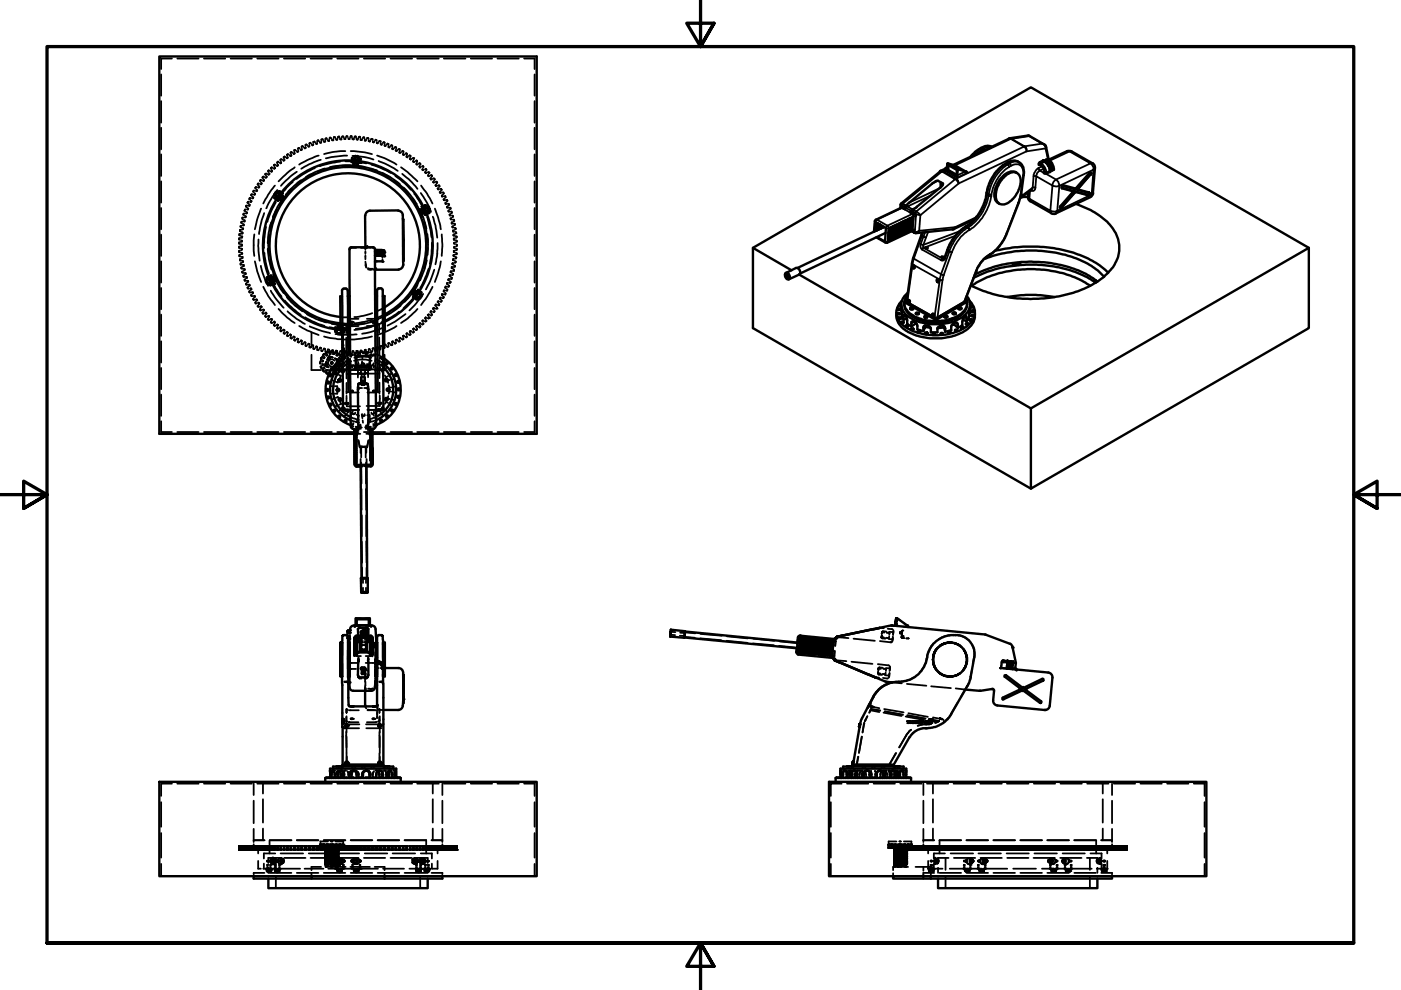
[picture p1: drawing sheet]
<svg xmlns="http://www.w3.org/2000/svg" width="297mm" height="210mm" viewBox="0 0 297 210" stroke-linecap="round" stroke-linejoin="round" font-family="sans-serif">
<!-- layer: Hidden (ANSI) -->
<g fill="none" stroke="#000" stroke-width=".38">
<path d="M34.2 15.8v4.5M36.4 12.4h-2.2v2.2M37.6 12.4h4.5M43.2 12.4h4.6M48.9 12.4h4.5M54.5 12.4h4.6M60.2 12.4h4.5M65.8 12.4h4.6M71.5 12.4h4.5M77.2 12.4h4.5M82.8 12.4h4.6M88.5 12.4h4.5"/>
<path d="M94.1 12.4h4.6M99.8 12.4h4.5M105.5 12.4h4.5M111.1 12.4h2.2v2.2M113.3 15.8v4.5M34.2 21.4v4.6M34.2 27.1v4.6M34.2 32.7v4.6M34.2 38.5v4.5M54.4 39.7l-.3 .1 .1 .2M54.6 39l.1 .3M54.7 39.7h.2"/>
<path d="M54.7 39h.2M54.9 39.4l.1 .3M55.2 38.3v.2M55.2 39h.2M55.2 38.2h.2M55.4 38.7v.3M55.7 37.6l.1 .2M55.7 38.3h.2M55.8 37.5h.2M55.9 38v.3M56.2 37.6h.3M56.3 36.9v.2"/>
<path d="M56.3 36.9h.3M56.5 37.3v.3M56.8 36.9l.2 .1M56.8 36.2l.1 .3M56.9 36.2h.2M57 36.7l.1 .2M57.3 36.3l.3 .1M57.5 35.6v.2M57.5 35.5l.3 .1M57.6 36l.1 .3M58 35.7h.2M58.1 35l.1 .2"/>
<path d="M58.2 34.9l.2 .1M58.2 35.4l.1 .3M58.3 39.3l-1.5 2-1 1.9M58.6 35.1l.3 .1M58.8 34.4v.2M58.9 34.8v.3M58.9 34.3l.2 .1M59.3 34.5l.3 .1M59.5 33.8v.3M59.6 34.3v.2M59.6 33.8h.2M60 33.9l.2 .2"/>
<path d="M60.2 33.3v.3M60.3 33.8v.2M60.3 33.2l.2 .1M60.7 33.4l.2 .2M60.9 32.8v.3M61 33.2v.3M61 32.7l.2 .1M61.4 32.9l.3 .2M61.7 32.3v.2M61.7 32.7v.3M61.7 32.2l.3 .2M61.9 40l-1.3 1.4-1.4 2.1"/>
<path d="M62 38.6l-1.2 1.2-1.7 2.1M62.2 32.5l.2 .1M62.4 31.8v.3M62.4 32.3v.2M62.5 35.5l-1.6 1.2-1.8 1.8M62.5 31.8l.2 .1M62.9 36.4l-1.5 1.2-1.8 1.8M62.9 32l.2 .2M63.2 31.9v.3M63.2 31.4v.3M63.3 31.4l.2 .1M63.7 31.7l.2 .1"/>
<path d="M63.9 38.2l-2.3 1.9-1 1.1M64 31.5l-.1 .3M64 31l-.1 .3M64.1 31l.2 .2M64.5 31.3l.2 .1M64.8 31.2v.2M64.8 30.6v.3M64.9 30.6l.3 .2M65.3 31l.2 .1M65.6 30.8l-.1 .3M66 30.5l-.2-.2-.2 .3M66.1 30.6l.2 .2"/>
<path d="M66.4 30.5v.3M66.5 36.7l-1.7 1-2.1 1.5M66.5 30.1l-.1 .2M66.6 30l.2 .2M66.7 35.7l-2.6 1.4-1.2 .8M66.9 30.3l.2 .2M67.2 30.3v.2M67.4 29.8l-.2 .2M67.4 29.8l.2 .1M67.6 33l-2.4 .9-1.8 1M67.8 30.1l.1 .2M68 33.9l-2.5 .9-1.6 1"/>
<path d="M68.1 30l-.1 .3M68.2 29.6l-.1 .2M68.3 29.6l.2 .1M68.6 29.9l.2 .2M68.9 35.7l-2.2 .8-1.9 1.1M69 29.8l-.1 .3M69.1 29.4l-.1 .2M69.2 29.4l.1 .1M69.5 29.7l.2 .2M69.8 29.6l-.1 .3M70 29.2l-.2 .2M70 29.2l.2 .2"/>
<path d="M70.4 29.6l.1 .2M70.7 29.5v.3h-.2M70.9 29.1l-.2 .2M70.9 29.1l.2 .1M71.2 29.4l.2 .2M71.6 29.4l-.2 .2M71.8 29l-.2 .2M71.8 35.2l-1.3 .2-3 .9M71.8 29l.2 .2M72.1 29.4l.1 .2M72.1 34.3l-1.7 .2-2.6 .7M72.4 29.3l-.1 .3"/>
<path d="M72.6 28.9l-.1 .2M72.7 28.9l.2 .2M72.9 35.2h2.3l2.1 .3M73 29.3l.1 .2M73.2 34.2h1.5l3 .4M73.2 32l-2.7 .2-1.8 .5M73.3 29.3l-.1 .2M73.5 28.9l-.2 .2M73.6 33l-3.4 .3-1.1 .3M73.6 28.9l.1 .2M73.9 29.3l.1 .2M74.2 29.3l-.2 .2"/>
<path d="M74.4 32l2.9 .3 1.6 .4M74.4 28.9l-.2 .2M74.5 35h-1.8l-2.7 .4M74.5 28.9l.1 .2M74.5 33.6l.1 .2M74.6 34v.2M74.6 33.8l.1 .1M74.7 34.4h-.2l.2 .1M74.7 29.3l.1 .3M74.7 33.1l2.6 .2 1.9 .5M74.8 33.6l-.2 .2M74.8 33.6h-.1v.1"/>
<path d="M74.8 33.3l-.3 .2M74.8 33.6v.2M74.8 34l-.1 .2M74.9 34.4l.4 .1M74.9 34.1l.4 .2M74.9 34.5h.1M74.9 34.7v.2M74.9 34.4v.1M74.9 35h.3M74.9 34.5v.1M75 34.5h.1M75 34.7h.3"/>
<path d="M75 34.6h.1M75 35.1h.1M75 34.5h.3M75.1 35.1a.33 .33 0 0 1 .2-.5 .33 .33 0 0 1 .4 .4 .33 .33 0 0 1-.5 .3M75.1 35.1h.1M75.1 29.3l-.2 .3M75.3 34.6l-.2 .1M75.3 33.2a.54 .54 0 0 1 .8 .5 .54 .54 0 0 1-.9 .4M75.3 28.9l-.2 .2M75.4 33.4a.33 .33 0 0 1 .5 .3 .33 .33 0 0 1-.5 .2 .29 .29 0 0 0 .4-.2 .29 .29 0 0 0-.4-.3M75.4 28.9l.1 .3M75.4 33l-.4 .2"/>
<path d="M75.5 35.1l.3 .1M75.6 34.6l.2 .2M75.6 35.1l1.2 .2 3.1 .9M75.6 35l.3 .1M75.6 34.8h.2M75.6 29.4l.1 .2M75.6 34.8l.1 .4M75.6 34.5l.5 .1-.2 .1M75.6 34.5h.5M75.7 33.4a.3 .3 0 0 0-.5 .3 .3 .3 0 0 0 .5 .2M75.8 33l.4 .3M75.8 34.8h.1"/>
<path d="M75.8 35.1h.1M75.8 33.3a.48 .48 0 0 0-.7 .4 .48 .48 0 0 0 .7 .4M75.9 34.7h.1M75.9 34.5h.1M75.9 34.6v.1M75.9 34.8v.3M75.9 29.4l-.1 .2M76.1 34.1l-.5 .3M76.2 34.5l.2 .1zM76.2 29l-.2 .2M76.2 34.1v.3M76.3 29l.1 .2"/>
<path d="M76.3 33.5l.2 .2M76.3 33.7v.2M76.4 33.8l-.1-.1h.1v.2M76.4 34.1l-.1 .3M76.5 29.4v.3h.1M76.5 33.8l-.2 .3M76.8 29.5l-.2 .2M77.1 29.1l-.2 .2M77.2 29.1l.1 .3M77.3 29.6l.1 .2M77.7 29.6l-.2 .2M78 29.2l-.2 .2"/>
<path d="M78 29.2l.2 .3M78.2 29.8l.1 .1M78.5 35.8h.2a12.9 12.9 0 0 1 3.8 1.8M78.5 29.8l-.1 .2M78.7 34.9l2.1 .8 2.1 1M78.8 29.4l-.2 .2M78.9 29.4l.1 .3M79.1 29.9v.2M79.4 30l-.2 .2M79.7 29.6l-.2 .2M79.8 29.7l.1 .2M79.9 30.1v.3"/>
<path d="M79.9 33l1.7 .6 2.5 1.3M80.2 30.2l-.2 .2M80.3 34.1l2.2 1.1 1.8 1M80.5 29.9l-.2 .2M80.6 29.9l.1 .2M80.7 30.4l.1 .2M81 36.6l1.7 .9 2.1 1.5M81 30.5l-.2 .1M81.4 30.2l-.2 .1M81.5 30.2v.3M81.5 30.6l.1 .3M81.9 30.8l-.2 .2"/>
<path d="M82.2 30.5l-.2 .1M82.3 30.5l.1 .3M82.4 31v.2M82.7 31.1l-.2 .2M82.8 31l.2-.2 .2 .3M83.2 31.3v.3M83.5 38.1l1.9 1.6 1.3 1.5M83.5 31.5l-.3 .1M83.8 37.3l2 1.5 1.3 1.4M83.9 31.2l-.3 .1M83.9 31.7v.3M83.9 31.2l.1 .3"/>
<path d="M84.3 31.8l-.3 .2M84.6 31.6l-.2 .1M84.7 31.7l.1 .2M84.7 32.1v.3M85 35.5l1.4 1 2.1 2M85 32.3l-.2 .1M85.3 36.9l1.3 1 1.9 2.1M85.4 32l-.2 .2M85.5 32.5v.3M85.5 32.1v.3M85.6 39.8l1.3 1.4 1.5 2.1M85.8 32.7l-.3 .2"/>
<path d="M86.2 32.5l-.2 .1M86.2 33v.2M86.2 32.5l.1 .3M86.5 33.2l-.2 .1M86.9 33l-.2 .1M86.9 33.5v.3M87 33.1v.2M87.2 33.7l-.2 .1M87.6 34v.3M87.6 33.5l-.2 .1M87.7 33.6v.2M87.9 34.3h-.2"/>
<path d="M88.3 34.6v.2M88.4 34.1v.3M88.4 34.1h-.3M88.6 34.8l-.3 .1M89 35.2v.2M89 34.6l-.2 .1M89.1 34.7v.3M89.2 35.4l-.2 .1M89.3 39.3l1.3 1.8 1.1 2.1M89.6 35.8v.2M89.7 35.2l-.2 .1M89.7 35.3v.2"/>
<path d="M89.9 36h-.3M90.2 36.4v.2M90.4 35.9v.3M90.4 35.8l-.3 .1M90.5 36.6l-.3 .1M90.7 36.5h.2M90.8 37.3h.3M90.8 37.1l-.1 .1M91 36.5l-.1 .3M91.2 37.2h.3M91.4 37.7l-.1 .2M91.6 37.2l-.1 .3"/>
<path d="M91.6 37.9l-.2 .1M91.8 37.9h.3M91.9 38.4l-.1 .2M92.1 37.9v.3M92.1 38.6l-.2 .1M92.3 38.6h.3M92.4 39.4h.2M92.5 39.1l-.2 .2M92.6 38.6v.3M92.8 39.3h.3M92.9 39.8l-.1 .2M93.2 39.4l-.1 .3"/>
<path d="M113.3 21.4v4.6M113.3 27.1v4.6M113.3 32.7v4.6M113.3 38.5v4.5M34.2 44.1v4.5M34.2 49.8v4.5M34.2 55.4v4.5M50.7 53.4l.2 .1M50.7 50.7l.2 .1M50.7 51.6l.2 .1M50.7 52.5l.2 .1M50.7 54.3l.3 .1"/>
<path d="M50.7 49.8l.2 .1M50.9 53.1l-.2 .2M50.9 52.2l-.2 .2M50.9 51.3l-.2 .2M50.9 48.9l.2 .2M50.9 55.2l.2 .1M50.9 54l-.2 .2M50.9 50.5l-.2 .1M51 49.6l-.3 .2M51 48l.2 .2M51 56l.2 .1M51.1 51.8l.2 .2"/>
<path d="M51.1 52.7l.2 .1M51.1 54.9l-.2 .2M51.1 51l.2 .1M51.1 48.7h-.2v.2M51.1 50.1l.3 .1M51.1 53.6l.3 .1M51.2 56.9l.2 .1M51.2 54.5h.2M51.2 55.7l-.2 .2M51.2 47.2l.1 .1M51.2 47.9l-.2 .1M51.2 49.2l.2 .2"/>
<path d="M51.3 56.6l-.1 .2M51.3 51.2l-.2 .1M51.3 52l-.2 .2M51.3 52.9l-.2 .2M51.3 55.3l.3 .1M51.4 48.4l.2 .1M51.4 46.3l.1 .2M51.4 53.8l-.3 .1M51.4 57.8l.2 .1M51.4 50.3l-.3 .1M51.4 56.2h.3M51.4 54.6l-.2 .2"/>
<path d="M51.4 49.4l-.2 .2M51.4 47l-.2 .1M51.5 57.5l-.1 .2M51.5 47.5l.2 .2M51.6 55.5l-.2 .2M51.6 48.5l-.3 .2M51.6 58.6v.1h.3M51.6 45.4l.2 .2M51.6 57l.3 .1M51.6 46.1l-.2 .1M51.7 56.4l-.2 .1M51.7 47.7l-.3 .1"/>
<path d="M51.7 46.6l.2 .2M51.8 58.3l-.2 .2M51.8 57.9h.3M51.9 59.5h.2M51.9 46.9l-.3 .1M51.9 57.2l-.2 .2M51.9 45.2l-.3 .2M51.9 44.6l.1 .2M51.9 45.8l.2 .1M52 59.2l-.1 .2M52.1 58l-.2 .2M52.1 58.7l.2 .1"/>
<path d="M52.1 46l-.3 .1M52.1 44.4l-.2 .1M52.2 44.9l.1 .2M52.2 43.7l.1 .3M52.3 59.5l.3 .1M52.3 60l-.2 .2M52.3 58.8l-.1 .2M52.3 45.2h-.2M52.5 43.6l-.3 .1M52.5 44.1l.1 .2M52.5 42.9l.1 .3M52.6 44.4h-.2"/>
<path d="M52.6 43.6h.3M52.6 59.7l-.1 .2M52.8 43.3l.2 .2M52.8 42.8h-.3M52.9 42h.2M52.9 42.1l.1 .2M53.1 42.5l.2 .2M53.3 42.8h-.3M53.3 41.3l.1 .3M53.4 42h.3M53.5 41.2h-.2M53.5 41.7l.2 .2"/>
<path d="M53.7 40.5l.1 .2M53.8 41.2h.2M53.9 49.7l-.1 1.2 .1 3.4M54 40.9v.3M54 40.4l-.3 .1M54 55.4l.5 2.2 .9 2.2M54.2 40.5h.3M54.4 40.2l.1 .2M54.8 50.8l-.1 1.3 .4 3.2M55.3 56.4l.5 1.7 1 2.5M55.4 44.2l-.9 2.3-.5 2.1M56 45.2l-.5 1.4-.6 3"/>
<path d="M56.1 53.6l.2 2 .7 2.4M56.4 48.1l-.4 2.7v1.7M56.4 59.3l-.1 .5M56.6 58.8l-.1 .2M56.6 58.7l.4 .1M56.8 52.7l.2 2.3 .5 2.1M56.8 58.8h-.2v.2l.2-.2M56.8 59.3h.3l.2 .3M56.9 59.3l.4 .1v.2M56.9 58.9l-.3 .1M57 49.8l-.1 1.2 .1 3.2M57.1 58.9l.5 .3"/>
<path d="M57.2 55.3l.8 2.8 .7 1.4M57.2 59.3a.32 .32 0 0 1 0 .6 .32 .32 0 0 1-.5-.3M57.2 58.6h-.2M57.3 59.2a.46 .46 0 0 1 0 .8 .46 .46 0 0 1-.7-.4M57.3 58.7l-.2 .1M57.3 59.6v.3h-.5M57.3 59.6v.3h-.4M57.3 58.5l.1 .1M57.4 59l1 2.1 1.3 1.8M57.4 58.4l.1 .2M57.4 58.5h.1M57.5 47.2l-.5 2.1-.2 2.3"/>
<path d="M57.5 58.8l.2 .4M57.5 59.7a.53 .53 0 0 0-.7-.6 .53 .53 0 0 0-.1 .9M57.7 58.8h-.1M57.7 59.5v.5M57.7 58.7l-.1 .1M57.8 58.8h.1M57.8 58.6h.2M57.8 59.4l.2 .5M57.8 59.4l.2 .5 .2-.2M57.8 58.8v.4M57.8 58.8l.1 .3M57.9 59.3l.2 .2"/>
<path d="M57.9 58.2l.6 1.3 1.6 2.6M58 60l.2 .2M58 58.8a.32 .32 0 0 1 .5 .1 .32 .32 0 0 1 0 .4 .32 .32 0 0 1-.5 0h.4M58 58.6h.1M58 58.6l.2 .3M58 59.3l.2 .2M58.1 60l.1 .2M58.1 59.7h-.1M58.1 59.5h.1M58.1 41.8l.1 .3M58.2 58.7l-.3 .3M58.2 59.5v.1"/>
<path d="M58.2 58.6v.1M58.2 41.1l-.1 .5M58.2 58.7l.1 .2M58.2 41.2a.55 .55 0 0 1 .9-.3 .55 .55 0 0 1-.1 .9M58.2 41.9l.2 .2M58.3 59.2l.1 .3M58.4 59.2l.1 .2M58.4 41.9l-.2 .1 .1-.1 .2 .1M58.4 59.5h.1M58.4 59.6l-.2 .1M58.5 42.9l-1 1.8-.8 2.3M58.5 42.1h-.3"/>
<path d="M58.6 40.9a.48 .48 0 0 0-.1 .8 .48 .48 0 0 0 .7-.3M58.6 41.1l.3-.1 .2 .3-.1-.2zM58.6 42.3l.2 .1M58.7 44.4l-.7 1.5-.8 2.8M58.7 41.1l-.2 .1 .1 .4M58.7 42.1l.2 .2M58.8 40.3l-1 1.4-1.3 2.5M58.8 40.6l-.5 .2M59 42.4l-.1 .1M59 42.3v.1M59 42.4l-.1 .2M59.1 42.3l.3-.4-.3 .4"/>
<path d="M59.1 41.4l-.2 .2h-.3M59.1 41.3l-.2 .3h-.3M59.2 40.7l.2 .1M59.2 42.2h.1M59.2 42.3h.1M59.2 41.8l-.4 .3M59.3 40.7h-.1v-.2l.2 .2M59.3 40.5h-.3M59.4 42.4l.1 .1M59.4 41.9v.4M59.4 40.5v.2M59.4 40.7v.2"/>
<path d="M59.5 42.1l.3 .3M59.5 41.1l-.1 .5M59.5 40.9l.2 .2M59.6 42l-.2 .3M59.6 42.5h.1M59.6 40.8l.2 .1M59.8 41.8l.3 .1M59.8 41.3l-.3 .3M59.8 42.2l-.2 .3M59.8 41.4h.1M59.9 41.1l.1-.2-.1 .3M59.9 41.5l-.1-.2-.2 .4"/>
<path d="M59.9 41.6l-.3 .2M59.9 41.6h.1M59.9 42.3l-.2 .2M59.9 41.6l-.2 .2a.32 .32 0 0 1 .4 .1 .32 .32 0 0 1 0 .4 .32 .32 0 0 1-.4 0M59.9 42.1l-1.1 1.8-1 2.2M60 41.5l.1 .2M60.1 41.7l.1 .1M60.1 41.7l-.1 .2M60.2 41.8l-.2 .3M74.2 52.7l-.1 .2M75.5 52.5l-1.2 .1M76.5 52.5h1"/>
<path d="M77.5 55.5v.5M77.5 52.6v.3M77.5 52.4v.1M77.5 53.2v.6M77.5 54.1v.9M77.5 56.1l.2 .6M77.5 56l.2 .5M77.6 52.5h.3M77.8 52.4l-.1 .1M78 56.9l.5 .1M78 57.1l.9 .1M78.2 52.5h.5"/>
<path d="M78.6 57h.5M78.9 52.5h.3M79.2 57.2h.3M79.4 52.7l.1 .2M79.5 54.2h.1zM79.5 53h.1M79.6 53.4h.2zM79.6 54.2l-.1 .1M79.6 54.2h.2M79.8 53l.5 .1M79.8 54.2h.1zM79.8 56.9l-.4 .1"/>
<path d="M79.8 53.4h.1zM79.8 54.2h.2M79.9 54.2h.1zM80 53.4h.1M80.1 54.2h.2zM80.2 54.2h.1M80.2 53.4h.1zM80.4 54.2l.5 .1M80.5 53.4h.1zM80.5 53.9v.3l.1 .1M80.5 53.4v.3M80.5 53.4h-.1"/>
<path d="M80.6 54.2l.4 .1M80.7 53.1h.4M80.7 53.4h.1M80.8 53.4h.1M80.8 53.4h.2M80.8 53.4v.3M80.8 53.9v.4M81 54.3h.1M81 54.3l.2-.1zM81 54v.3M81 54.2h.2M81.1 53.5h-.1v.3"/>
<path d="M81.1 53.5h.1M81.1 53.4l-.1 .1h.2M81.1 55l.1 .4M81.1 53.1v.1M81.1 53.4v.4M81.1 54.1v.5M81.1 53.1h.1M81.2 54.1v.2h-.2M81.2 55.5h.1M81.2 53.5v.3M81.3 54.3h.1M81.3 53.5h.1z"/>
<path d="M81.3 54.3h-.1M81.3 54.3h.2M81.3 53.1h.2M81.5 53.5v.3M81.5 54.1v.2M81.6 54.3h.1M85.5 50.1v.2M85.5 51.5v.2M85.5 46.9v.1M85.5 46.8h.1M85.5 50.4l.1 .1M85.6 50.9l-.1 .1"/>
<path d="M85.6 51.3l-.1 .1M87.4 42.1l1.2 1.7 .9 2.2M87.8 41.1l1 1.4 1.3 2.4M88.9 44.3l.9 1.9 .6 2.3M89 44.6l.2 .3M89.1 44.5h.1M89.1 44.4v.1M89.1 44.5l.1 .3M89.2 44.6a.33 .33 0 0 1 .5 .3 .33 .33 0 0 1-.5 .3M89.2 40.9l1.4 2.3 .8 1.7M89.3 45.1l.1 .2M89.3 44.4h-.1"/>
<path d="M89.3 45.1l.2 .3M89.4 43.9l.1 .1M89.4 43.8v.1M89.4 44.4l.3 .3M89.4 45.4h.1M89.4 44.5l.1 .2M89.5 44.6l-.4 .1M89.5 44.3l-.1 .1M89.5 45.4h.1M89.5 44.2l-.2 .1M89.5 58l-.9 2.2-1.2 1.7M89.5 44.2l.2 .3z"/>
<path d="M89.6 44.9l.1 .2M89.7 45l-.4 .2M89.7 44.9v.2M89.7 45.1v.1M89.7 45.3l-.1 .1M89.8 45.2h.1M89.8 45.2h.2M89.8 43.7l-.2 .2M89.9 44v.5M89.9 43.9l-.2 .1M89.9 44.8l.1 .3M89.9 44.9l.1 .3"/>
<path d="M89.9 47l.5 1.7 .3 2.8M90 45.1l-.1 .1M90 45.2h.1M90 44.8l.4 .3M90 45.1v.1M90 43.5l-.1 .3M90.1 43.7l.1-.2 .1 .2-.3 .1M90.1 45.4l.1 .2M90.2 43.5h.2M90.2 43.6l-.2 .1M90.4 44l.3 .1 .2 .3-.2-.3zM90.4 45.2l-.2 .1"/>
<path d="M90.5 55.2l-.5 1.8-1 2.5M90.5 45.3l-.2 .1M90.6 46l.7 2.9 .2 1.4M90.6 45.2h.1M90.6 43.7l.5 .2M90.6 49.6l.1 1.2-.1 3.3M90.7 52.5l-.3 2.8-.5 1.6M90.7 45.2l.2 .1M90.8 45.2l.1-.2v.1l-.2 .1M90.8 43.9a.54 .54 0 0 1-.1 1 .54 .54 0 0 1-.7-.6M90.8 44.4l-.1 .3h-.3M90.9 57l-.5 1.3-1.3 2.8"/>
<path d="M90.9 45.1h-.2M91 44.4a.48 .48 0 0 0-.7-.5 .48 .48 0 0 0-.1 .8M91.1 44.9l-.1 .3M91.2 44.2l-.1 .5M91.6 51.5l-.1 2.2-.4 2.2M91.8 45.9a14.7 14.7 0 0 1 .9 4.5M92.1 57.2l-.9 2.5-.9 1.7M92.2 44.2l.7 1.9 .6 2.5M92.8 51.5v.1a15.1 15.1 0 0 1-.5 4.4M92.8 40.1h.3M93.3 40.9h.2M93.3 40l.3 .1"/>
<path d="M93.4 40.5l-.1 .3M93.5 55.4l-.3 1.3-1 3.1M93.6 40.2l-.1 .2M93.7 49.7l.1 2-.1 2.6M93.7 41.6h.3M93.8 40.8l.2 .1M93.8 41.3l-.1 .3M94 40.9v.3M94.1 42.4l.3 .1M94.2 41.6h.2M94.2 42.1l-.2 .2M94.5 43.2h.2"/>
<path d="M94.5 41.8l-.1 .1M94.6 42.4l.2 .1M94.6 42.9l-.2 .3M94.8 44h.3M94.9 42.5l-.2 .3M94.9 43.7l-.2 .2M94.9 43.2l.3 .1M95 60h-.2M95.1 44.8l.2 .1M95.1 59.3l.1 .2M95.2 44.5l-.1 .2M95.2 43.3l-.1 .3"/>
<path d="M95.2 44l.3 .1M95.3 58.5l.2 .1M95.3 59.2h-.2M95.3 45.6l.3 .1M95.4 59.6l.2 .2-.4 .2M95.5 45.4l-.2 .2M95.5 44.2l-.1 .2M95.6 46.5h.2M95.6 57.6l.1 .2M95.6 44.9h.2M95.6 58.3l-.3 .1M95.6 58.8l.2 .2"/>
<path d="M95.7 46.2l-.1 .2M95.8 47.3l.2 .1M95.8 59.1l-.2 .1M95.8 56.8l.1 .1M95.8 45.1l-.2 .1M95.8 57.5l-.2 .1M95.8 45.7l.3 .1M95.9 55.9l.2 .2M95.9 57.9l.2 .2M95.9 47.1l-.1 .1M95.9 48.2h.2M96 46.6h.3"/>
<path d="M96 58.2l-.2 .1M96 56.6l-.2 .1M96.1 45.9l-.2 .2M96.1 47.9l-.2 .2M96.1 49l.2 .1M96.1 55.1l.2 .1M96.1 54.2l.2 .2M96.1 55.8l-.2 .1M96.1 57.1l.2 .1M96.1 49.9l.3 .1M96.2 50.8l.3 .1M96.2 47.4l.3 .1"/>
<path d="M96.2 53.4l.2 .1M96.3 56.2l.2 .2M96.3 51.6l.2 .1M96.3 52.5l.2 .1M96.3 57.4h-.3M96.3 54.9l-.2 .1M96.3 46.8l-.2 .2M96.3 48.8l-.2 .1M96.3 49.6l-.2 .2M96.4 48.3l.2 .1M96.4 50.5l-.2 .1M96.4 54l-.3 .1"/>
<path d="M96.5 51.4l-.2 .1M96.5 56.5l-.3 .1M96.5 52.3l-.2 .1M96.5 47.6l-.2 .2M96.5 55.3l.1 .2M96.5 53.1l-.3 .1M96.5 49.2l.2 .1M96.5 54.5l.2 .1M96.6 50.1l.2 .1M96.6 55.6l-.2 .1M96.6 48.5l-.1 .2M96.6 51l.2 .1"/>
<path d="M96.6 52.7l.3 .2M96.6 53.6l.2 .2M96.7 51.8l.2 .2M96.7 54.7l-.2 .1M96.7 49.4l-.2 .2M96.8 50.3l-.2 .2M96.8 52.9l-.2 .2M96.8 53.8l-.2 .1M96.9 51.2l-.3 .1M96.9 52l-.2 .2M113.3 44.1v4.5M113.3 49.8v4.5"/>
<path d="M113.3 55.4v4.5M34.2 61.1v4.5M34.2 66.7v4.5M34.2 72.4v4.5M34.2 78v4.5M52.2 60.3l.3 .1M52.5 61.1l.3 .1M52.6 60.8l-.1 .3M52.6 60.4h.3M52.9 61.9l.2 .1M53 61.6l-.2 .3M53 60.5l-.2 .2"/>
<path d="M53 61.2l.2-.1 .1 .2-.2 .2M53.3 62.7l.2 .1M53.3 61.9l.3 .1M53.3 62.5v.1M53.7 62.1l-.2 .2M53.7 63.5h.3M53.8 62.8h.2M53.8 63.2l-.1 .3M54 62.8l-.1 .2M54.2 63.5h.2M54.2 64l-.1 .2 .1 .2 .2-.1M54.5 63.6l-.1 .2"/>
<path d="M54.7 64.2h.2M54.7 65l.2 .1M54.7 64.7l-.1 .2M54.9 64.3v.3M55.1 65h.3M55.2 65.4l-.1 .3M55.2 65.8h.2M55.4 65l-.1 .2M55.6 65.7h.3M55.8 66.5h.2M55.8 66.1l-.1 .3M55.8 60.8a15.6 15.6 0 0 0 2.5 3.9"/>
<path d="M55.9 65.7v.2M56.3 67.2h.3M56.3 66.8v.3M56.5 60l.4 .4M56.5 66.3l-.3 .1M56.5 66.4l-.1 .2M56.8 67h.2M56.9 67.8h.2M56.9 67.5l-.1 .2M57.1 60.4l.3 .2M57.1 67l-.1 .3M57.3 67.7h.3"/>
<path d="M57.4 61.6l1.1 1.8 1.6 1.8M57.5 60.2l-.2 .2 .1-.1M57.5 68.1v.3M57.5 60.4h-.2M57.5 68.4h.3M57.6 60.2l-.1 .3M57.7 67.7l-.1 .2M57.9 60l-.2 .1M58 60.2h-.3M58.1 60.1h.1M58.1 68.7v.3M58.2 68.2l-.2 .1"/>
<path d="M58.3 68.3l-.1 .3M58.4 69l-.2 .1M58.8 69.3v.3M58.9 68.8l-.3 .1M58.9 68.9v.2M59.1 65.5l.2 .3a13 13 0 0 0 3.2 2.7M59.1 69.6h-.3M59.2 60.6l1.7 2.4 1 1M59.5 69.4l-.3 .1M59.5 69.9l-.1 .2M59.6 69.4v.3M59.8 70.1l-.3 .1"/>
<path d="M60.2 69.9l-.3 .1M60.2 70.5v.2M60.3 69.9v.3M60.4 63.7l1.8 1.8 1.6 1.2M60.5 70.6l-.2 .2M60.8 63l1.7 1.8 1.6 1.2M60.9 70.5h-.3M60.9 71v.2M61 66l1.9 1.6 1.7 1.1M61 70.5v.2M61.2 71.2l-.2 .1M61.6 70.9l-.2 .1"/>
<path d="M61.7 71.4v.3M61.7 71v.2M62 71.7h-.3M62.4 71.4l-.3 .1M62.4 71.9v.3M62.4 71.4v.3M62.7 64.8l2.1 1.5 1.7 .9M62.7 72l-.2 .2M63.1 71.8l-.2 .1M63.2 72.3v.3M63.2 71.9v.2M63.4 69.1l1.8 1 2.4 .9"/>
<path d="M63.5 72.5l-.3 .1M63.9 72.2l-.2 .2M63.9 72.7l.1 .2M63.9 72.2l.1 .3M64.3 72.9l-.2 .1M64.6 72.6l-.1 .1M64.7 67.3l2.5 1.3 1.6 .5M64.7 72.6l.1 .3M64.8 73.1v.2M65.1 66.6l1.8 1 2.3 .8M65.1 73.2l-.2 .2M65.5 72.9l-.2 .2"/>
<path d="M65.5 72.9l.1 .3M65.6 73.4l.1 .2M65.7 69.2l2.1 .8 2.2 .6M65.9 73.5l-.2 .2M66 70.5v3.1M66 75.2v3.3h2.1M66.3 73.2l-.2 .2M66.4 73.3v.2M66.4 73.7l.1 .2M66.8 73.8l-.3 .1M67.1 73.5l-.2 .1M67.2 73.5v.3"/>
<path d="M67.2 73.9v.3h.2M67.5 67.7l1.5 .5 2.8 .6M67.6 74.1l-.2 .1M67.8 76.9l.2 .2M67.9 73.7l-.1 .2M68 77.9l.3 .1M68 76l.1 .2M68 76.7l-.2 .2M68 73.8l.1 .1M68.1 77.7a2.36 2.36 0 0 0 3.3 1.4M68.1 74.2l.1 .3M68.1 77.6l-.1 .2"/>
<path d="M68.3 77.2l.2 .1M68.3 76.4l.2 .2-.2 .1M68.3 75.9h-.2M68.5 74.3l-.2 .2M68.5 77.9h.3M68.5 77.3l-.2 .2M68.5 75.9h.3M68.6 78.7h.2M68.6 78.4l-.1 .2M68.7 75.6l.1 .3M68.7 71.3l2.9 .6 1.6 .1M68.8 78l-.2 .2"/>
<path d="M68.8 73.9l-.2 .2M68.8 73.9l.2 .3M68.9 77.6l.7 .2M68.9 75.2l-.3-.2v.4M69 77.4l-.1 .1M69 74.4l.1 .2M69 77.1v.2M69 77.1l.2 .2M69.1 77.1l.1-.4-.2 .4M69.1 77.1h.2M69.1 77.1l.1 .2M69.1 77.1h.1"/>
<path d="M69.1 75.3h.2M69.1 78.5h4.2M69.1 76.9l.1 .1M69.2 77.3h.1M69.2 77.1v.1M69.2 77.1h.1M69.2 77l.1 .1M69.2 77.4h-.2l.1 .2M69.3 77.7h.1M69.2 78.5l-.2 .1M69.2 77.6h.1M69.3 77.5h.1"/>
<path d="M69.3 78.5v.3M69.3 79l-.1 .2h.1M69.3 77.5v.1M69.3 77.7l.4 .2M69.3 74.6v.3M69.3 75.1v.2M69.3 74.5l-.1 .1M69.5 76h.1M69.5 74.6l.2 .1M69.5 76l-.2 .4M69.6 76h.1M69.6 75.8l-.2 .5"/>
<path d="M69.6 75.9l.1 .1M69.6 79.2l-.2 .1M69.6 74.1l-.1 .2M69.6 75.8h.1M69.7 76h.1M69.7 75.9v.1M69.7 75.9h.1M69.7 75.7l-.1 .1M69.7 75.9l.1 .1M69.7 75.5v.2M69.7 74.1l.1 .2M69.8 75.9h.1"/>
<path d="M69.8 75.5l.7 .3M69.8 75.9h-.3l.2 .2M69.8 74.9l.2 .2M69.8 69.4l2.5 .4h2M69.8 74.6l.2 .2M69.9 75.7h-.2l.1 .1M69.9 78.8l-.2 .2M70 75.8h.1M70 78.8v.2M70 75.8v-.1l.5 .1M70 74.8h.1M70.1 74.8l-.1 .3"/>
<path d="M70.1 79.2l.2 .3M70.1 78.1l.4 .2M70.2 78.1l.7 .3M70.2 74.6l-.1 .2M70.3 76.8l.2 .2h-.3M70.3 77h.1M70.3 76.7a.2 .2 0 0 1 .2 .3 .2 .2 0 0 1-.3 .1M70.3 68.6l1.6 .3 2.8 .1M70.4 77.1l-.2-.2h.3a.18 .18 0 0 0-.2-.1 .18 .18 0 0 0-.1 .2 .18 .18 0 0 0 .2 .1M70.4 74.4l-.2 .2M70.4 74.4l.1 .2M70.5 79.3l-.1 .2"/>
<path d="M70.5 74.3l-.2 .2M70.5 74.3l.2 .2M70.6 74.8l.1 .3M70.7 78.1h.1M70.7 78.8l-.2 .2M70.7 74.7l.1 .2M70.7 78.8l.2 .2M70.8 78h.1zM70.8 74.6a2.39 2.39 0 0 0-2.9 2.1M70.9 77.9v.1M70.9 76.5a.75 .75 0 0 0-1.3 .2 .75 .75 0 0 0 .8 1M70.9 78.1h-.2l.2 .2"/>
<path d="M70.9 77.8h.2M70.9 77.9l.1 .1M70.9 74.9l-.2 .2M70.9 78l.1 .1M70.9 79.1l.5 .2M71 70.3l.2 .2M71 78.1h.1M71 76l.4 .2M71 78.3h-.1M71 77.9v.1M71 77.9h.1M71 79.2l.2 .1"/>
<path d="M71 78v.1M71.1 69.4h.2zM71.1 78h.1M71.1 77.8h.1M71.1 77.8l-.2 .1M71.1 77.8v.1M71.1 78.1h.1M71.1 70.8l2.6 .2 1.9-.1M71.1 70.1h-.1M71.1 78v.1M71.1 76l.7 .4M71.1 70.1l.1 .2"/>
<path d="M71.2 70.1l.1 .1-.1 .1M71.2 69.6v.2M71.2 69.9l-.1 .2M71.3 77.6l-.2 .3M71.3 74.6l-.4 .4M71.3 74.3l-.1 .3M71.3 70.1l-.1 .2M71.3 77.6l-.2 .4M71.4 70.6l.4 .4M71.4 76.7l.1 .2zM71.4 75.1v.2M71.4 74.6v.3"/>
<path d="M71.4 79l-.1 .3M71.4 69.6l-.1 .3M71.4 69.4h.1M71.4 76.4v.1zM71.5 76.6h.1M71.4 76.8h.1M71.4 76.7h.1M71.4 77.4l.2 .1-.3 .1M71.4 74.4l.1 .2M71.4 77.4h.2M71.4 77.4l.2 .2M71.4 77.4l.2 .1-.2-.1"/>
<path d="M71.5 69.4l.4 .1zM71.5 76.7h.1M71.5 76.7v.1M71.5 77.2l.1 .2M71.5 76.9h.1M71.6 69.4v.1M71.6 76.6l-.2 .1M71.6 76.7l-.1 .1M71.6 69v.2M71.6 69.3v.1M71.6 76.6l.1 .1M71.6 74.8l.1 .2"/>
<path d="M71.6 76.4h-.1l.1 .2M71.6 76.9l-.2 .4M71.6 76.7h-.2M71.6 78.6l-.2-.1v.3M71.7 69.3h.1M71.7 68.9h.2M71.7 76.6l-.3 .6M71.7 77.5h.1M71.7 77.6l.3 .1zM71.7 75.3l-.3 .1M71.7 77.5l.1 .1M71.7 77.4l.1 .1"/>
<path d="M71.7 78l.3 .4M71.8 69.3l.2 .1M71.8 76.4v.2M71.8 75a2.46 2.46 0 0 1 .3 3.5M71.8 68.9h.2M71.8 69.3h.2M71.8 68.9l.1 .4M71.8 69.9a.46 .46 0 0 1 .7 .4 .46 .46 0 0 1-.7 .4M71.8 70.6h.3l.2-.3-.2 .3zM71.8 70h.3l.2 .3M71.8 77.5l.2 .1h-.2M71.8 78.7l.3 .1"/>
<path d="M71.8 79.5l.5 .2-.2 .5M71.9 69.6l-.5 .2M71.9 70l.3 .1 .1 .2M71.9 78l.1 .3M71.9 68.7a.32 .32 0 0 1 .5 .1 .32 .32 0 0 1 0 .4 .32 .32 0 0 1-.5 .1M71.9 75.9h.3M71.9 78h.2M71.9 74.8l-.1 .2M72 75.7l-.1 .2M72.1 78.5v.2M72.1 75.2h-.2M72.2 68.6h1.9"/>
<path d="M72.2 67.2l1.9 .1M72.2 69.5l.4 .1M72.2 69.6l.4 .3M72.2 75.2l-.1 .3M72.2 76.6l.3 .1M72.2 77.4l.2 .2M72.2 69.9l1.9 .1M72.2 69.6h.4M72.2 69.3h.3M72.2 74.5l-.1 .1M72.3 69l.3 .1M72.3 68.9h.2"/>
<path d="M72.3 74.5l.1 .1M72.3 69.9a.54 .54 0 0 0-.9 .3 .54 .54 0 0 0 .8 .6M72.3 70.3l-.2 .3h-.3M72.4 75.9h.2M72.4 76.4l-.2 .2M72.5 68.9l-.2 .4M72.5 77.2l-.3 .1M72.5 74.9l.1 .2M72.5 69.3l-.3 .1M72.6 69.5v.1M72.6 70.8l-.5 .2M72.6 70.3h.1l-.1 .2 .1 .1h-.1"/>
<path d="M72.6 70.4h.1M72.6 70.4h.1zM72.6 70.3h.1M72.6 70.2h.1M72.6 70.1h.1M72.6 70h.1zM72.6 70.8h.1zM72.6 70.6h.1zM72.6 71.1h.1zM72.6 71h.1l-.1 .1M72.6 70.9h.1zM72.6 71h.1"/>
<path d="M72.6 70.9h.1l-.1 .1M72.6 70.8h.1h-.1M72.6 71.6l.1 .1M72.6 71.5h.1M72.6 71.6h.1zM72.6 71.3h.1zM72.6 71.9h.1l-.1 .1M72.6 71h.1zM72.6 69.4h.1M72.6 69.4v.1M72.6 76.7l.2 .2M72.6 77.9v.2l-.2-.1"/>
<path d="M72.6 78.3l8.5 .1M72.6 72.7h.1M72.6 72.6v.1M72.6 72.6h.1M72.6 72.4h.1M72.7 73.1h.1M72.6 73.1h.1M72.6 73.1v.1M72.6 73.2h.1M72.6 73.3h.1M72.6 72.9v.1M72.6 72.9h.1"/>
<path d="M72.7 72.9h.1M72.7 72.8h.1M72.6 73.8h.1M72.6 73.9h.1M72.6 73.7h.1M72.6 73.6h.1M72.6 73.4v.2M72.6 73.4h.1M72.6 69.1v.2M72.6 75.9v.1M72.7 70.2v.3h.2l-.1-.2M72.7 76l-.1 .3"/>
<path d="M72.7 78.6l-.1 .2M72.7 70l-.1 .1 .1 .1M72.7 70.6h-.1M72.7 71.2l-.1 .1M72.7 71.3l-.1 .2M72.7 72.2l-.1 .2 .1 .1M72.7 73v.1M72.7 73.7v.1M72.7 74.4v.1M72.7 74.3h.1M72.7 74v.2M72.7 74.7v.2"/>
<path d="M72.7 75h.1M72.7 75.3v.1M72.7 74.5v.1M72.8 70.1l.2 .2M72.8 69.8v.2M72.8 69.6h.3h-.3M72.8 77l-.2 .2M72.8 74.9l-.1 .3M72.9 70.2l-.1 .3M72.9 76.9l.3 .4M73 70.5l-.4 .3M73 69.8l-.1 .2"/>
<path d="M73 78.3l-.2 .1M73.1 74.5l-.2 .2M73.1 78.7l-.4 .4-.4-.3M73.2 74.5l.1 .2M73.3 74.9l.2 .2M73.3 76l-.3-.1-.1 .3 .2 .1M73.4 71.6v3.8M73.5 76.4v3.8M73.5 79.3h2.8M73.5 77.7l.4 .3-.4 .4M73.6 68.9l-.2-.2v1.9M73.7 76.6h.2"/>
<path d="M73.7 74.9l-.1 .2M73.8 67.3l.1 .1M73.9 76.8v.1zM73.9 76.6h-.1M73.9 74.9v.4M73.9 75.9v.5M73.9 76.5v.2M73.9 76.2v.1M73.9 76.7v.1M73.9 69.1h2.1M73.9 74.5l-.1 .2M74 76.7v.2"/>
<path d="M74 67.5l2 .1M74 74.5l.2 .2M74 76.2l.1 .2M74 76.6h.2M74 76.3l.2 .4M74.1 76.5l-.1 .1h.2M74.2 76.9l-1.6 1-.1-.2M74.2 75.6v-.5l-1.6 .8M74.2 76.2l-1.6 .9M74.2 74.8v.2M74.2 76v.5M74.2 74.9l.2 .2"/>
<path d="M74.3 78.5h4.1M74.4 77.2l.1 .4 .5-.1M74.4 68.3v.1M74.4 68.4a.18 .18 0 0 1 .2-.2 .18 .18 0 0 1 .1 .2M74.4 68.2v.3l.2 .1 .2-.2-.1-.2M74.6 74.9l-.1 .2M74.8 75.3a.25 .25 0 0 0-.4-.1 .25 .25 0 0 0 .1 .5M74.8 74.5l-.1 .2M74.9 74.5l.1 .1M75.1 76.5l1.2-.3h1.3l1.2 .3M75.1 74.9l.1 .2M75.1 74.8l1.1-.2 2.5 .2"/>
<path d="M75.1 75.9l.8-.2a5.3 5.3 0 0 1 2.8 .2M75.2 77.8a.28 .28 0 0 0-.4-.3 .28 .28 0 0 0-.1 .4M75.4 75.5h1.1M75.5 74.8l-.1 .3M75.6 75.8l.1 .4M75.7 74.4h-.1v.2M75.8 74.4l.1 .2M75.9 78.5v1.5M75.9 79.3v.2M75.9 76.7l.1 .4-.5 .2M76 74.8l.1 .2M76.3 78.3l-.2 .1"/>
<path d="M76.4 75.1a.25 .25 0 0 0-.4-.2 .25 .25 0 0 0 0 .4M76.4 78.5l.1 .2M76.4 79.3l.1 .1M76.4 74.8l-.1 .2M76.5 77.6h-.9M76.5 79.9v.7M76.5 78.5h.3M76.5 78.6v.7h.2M76.5 77.7l-.9 .1M76.5 74.3l-.1 .2M76.6 74.3l.2 .2M76.7 77.5a.32 .32 0 0 1 0-.4 .32 .32 0 0 1 .5 0 .32 .32 0 0 1 0 .4"/>
<path d="M76.7 79.3h.1M76.7 79.1l-.6 .1M76.7 79.3v.5M76.7 79.3h.2M76.8 76.6l-.1 .5h.6M76.8 79.9h.1M76.8 75.6v.5M76.8 74.7l.2 .2M76.9 79.2l-.2 .1M77 78.5h.4M77 79.2h.2M77 79.3h.2"/>
<path d="M77 79.9h.2M77.2 74.6v.3M77.2 79.2v.1M77.2 79.1l.7 .1M77.2 79.3h.2M77.2 79.3v.5M77.3 68.5l-.1 .1a14 14 0 0 1-4.3 .3M77.4 74.2l-.1 .3M77.4 79.9v.8M77.4 78.6v.6M77.4 77.6l.8-.1v.1l-.8 .1M77.4 75.5h1"/>
<path d="M77.5 78.5l-.1 .2M77.5 79.3l-.1 .1M77.5 74.2l.1 .2M77.7 78.3l.2 .1M77.7 79.2h2.8M77.7 74.6l.2 .1M78 75.1a.23 .23 0 0 0-.3-.3 .23 .23 0 0 0-.1 .4M78 78.5v1.5M78 79.3v.2M78.1 74.5l-.1 .2M78.2 74v.3M78.2 77.7v.1"/>
<path d="M78.3 74l.2 .2M78.4 76.7l-.1 .6-.5-.1M78.5 75.8l-.1 .4M78.6 74.4l.2 .2M78.7 77.8a.3 .3 0 0 1 .4-.4 .3 .3 0 0 1 .1 .5M78.9 67.8l-1.6 .4-2.2 .4M78.9 71.3l-2.2 .5-2.3 .2M78.9 69.3l-2.1 .5-1.7 .1M78.9 66.4l-1.9 .6-1.9 .2M79 74.3l-.1 .2M79 68.4a.21 .21 0 0 1 .2-.3 .21 .21 0 0 1 .2 .3M79 68.2l.1 .3h.2l.1-.3"/>
<path d="M79.1 73.8l-.1 .3M79.2 73.8l.1 .2M79.2 77l-.2 .4 .4 .3M79.4 74.2l.2 .2 .1-.1M79.5 75.5l-.1-.3h-.3v.3M79.6 75.1l1.6 .8M79.6 76.2l1.6 .9M79.7 76.8l1.6 1.1M79.7 76.2l-.2 .4M79.8 68.7l-2.7 .8-1.7 .2M79.8 67.5l-2 .1M79.8 74.1v.2"/>
<path d="M79.9 69.1h-2.1M79.9 67.2v.2M79.9 73.6v.3M80 73.6l.2 .2M80.1 68.9l.3-.2v1.9M80.2 67.7h-.1a14.8 14.8 0 0 1-4.2 1.2M80.3 73.9l.2 .2M80.4 71.5l.1 3.9M80.5 76.4v3.8M80.5 76.1a.23 .23 0 0 1 .3-.3 .23 .23 0 0 1 .1 .4M80.6 77.8l-.2 .5-.5-.4M80.7 73.8l-.1 .3"/>
<path d="M80.8 73.4l-.1 .2M80.8 73.4l.2 .1M81.1 77l-.2 .4M81.2 69.5l-2.6 .9-1.8 .4M81.2 73.7l.1 .1M81.2 78.5l.1 .3M81.3 78.3h-1.8M81.3 78.5l-.3 .2 .3 .5M81.5 65.2l-1.7 .9M81.5 70.5v3.3M81.5 75.2v3.3h-2.1M81.6 66.6l-1.8 .9"/>
<path d="M81.6 68.2l-1.8 .7M81.6 73.1h-.1M81.6 79.6l.3 .4 .4-.3M81.7 73.1l.2 .1M82.1 77.9l-.4 .2M82.4 73.3l-.2 .3-.2-.2M82.4 72.7v.3M82.4 72.7l.3 .2M82.5 66.5l-1.3 .7-2.7 1M82.8 73.1l.3 .1M83.1 79.2l-.4 .2M83.2 72.4l-.1 .3"/>
<path d="M83.2 72.9l-.1 .2M83.2 72.4l.2 .2M83.6 72.7l.2 .1M83.9 72.6v.2M83.9 72v.3M84 72l.3 .2M84.1 69.1l-2 1.1-2.2 .8M84.4 72.3l.2 .1M84.6 66.1a15 15 0 0 1-3.8 2.3M84.7 72.1v.3M84.7 71.7v.2M84.8 71.6l.2 .1"/>
<path d="M85 64.8l-2.1 1.5-1.7 1M85.2 71.9l.2 .1M85.5 71.2v.3M85.5 71.2l.3 .1M85.5 71.7v.2M85.9 71.4l.3 .1M86 66.6l-2.3 1.6-1.5 .9M86.2 70.7v.3M86.2 71.2v.3M86.2 70.7l.3 .1M86.7 71h.2M86.7 62.8l-.9 1.1-2.3 1.9"/>
<path d="M86.9 70.3v.2M87 70.2l.2 .1M87 70.7v.3M87.4 62.1l.4 .2M87.4 62.1v.1M87.4 70.4l.2 .1M87.4 62.4l.1 .1M87.5 63l.1-.2-.1 .2M87.5 61.6l.4 .1 .1 .2M87.5 61.9l-.1 .2M87.6 62l-.2 .3M87.6 62.5l.1 .1"/>
<path d="M87.6 62.8h.1M87.6 69.7v.2M87.7 62.4v.1M87.7 70.2v.3M87.7 69.7l.2 .1M87.8 62.6h.1M87.8 61.6l.2 .3M87.8 62.6l-.1 .1M87.8 63l.1 .2M87.8 61.5l-.2 .3M87.8 62.9l.2 .1M87.8 62.2l-.1 .2"/>
<path d="M87.9 61.5l-.1 .3M87.9 62.3l-.2 .1M88 62.3l-.2 .4zM88 61.9l-.1 .3h-.4M88 61.5l.1 .1M88.1 63.3h.3h-.2M88.1 61.8v.3M88.1 62.4v.5M88.1 63.2v.3M88.1 69.9h.2M88.1 61.8l-.2 .1M88.2 61.7l.1 .1"/>
<path d="M88.2 63.2l.1 .1M88.3 61.6l.2 .1-.4 .4M88.3 62.6a.47 .47 0 0 1 .7-.3 .47 .47 0 0 1 0 .8M88.3 69.2v.2M88.3 69.1l.3 .1M88.3 61.8h.1M88.4 61.8h.1M88.4 69.6v.3M88.5 62l-1.4 1.8-1.6 1.6M88.5 62.6a.3 .3 0 0 1 .4-.1 .3 .3 0 0 1 0 .5M88.5 61.8l-.3 .3M88.5 61.6l.2-.2-.2 .2"/>
<path d="M88.5 63.5h-.3M88.5 62.2a.54 .54 0 0 0-.1 .9 .54 .54 0 0 0 .9-.4M88.5 60.4l-1.4 2.1-1.3 1.5M88.5 65.5l-2.1 2-1.4 1M88.6 61.5h.1M88.6 62.4a.33 .33 0 0 1 .5 .3 .33 .33 0 0 1-.5 .3M88.6 61.8l.2 .1M88.8 61.9l-.5 .2M88.8 61.6l.2 .2M88.8 69.3l.2 .1M88.9 68.6l.1 .3M89 68.6h.2"/>
<path d="M89 62l.2 .1 .1-.2-.1 .1M89.1 61.9l.2 .2M89.1 69.1v.2M89.2 63.2l-.5 .2M89.3 61.8l-.3 .1M89.3 61.9l.1 .3M89.4 62.5v.5M89.4 68.7h.3M89.5 68l.1 .2M89.6 68h.3M89.7 62.3l-1.4 2-1.5 1.5M89.7 68.5v.2"/>
<path d="M90 68.1l.3 .1M90.2 67.4v.3M90.2 67.3l.3 .1M90.3 67.9l.1 .2M90.7 67.5h.2M90.7 66.8l.1 .2M90.8 66.7h.3M90.9 67.2l.1 .2M91.2 66.8h.3M91.3 66.1l.1 .2M91.4 66l.2 .1M91.5 66.5l.1 .3"/>
<path d="M91.7 60.8l-1.1 2.1-1.3 1.8M91.8 65.4l.1 .2M91.8 66.1h.3M91.9 65.3l.2 .1M92.1 65.8v.3M92.3 64.7l.2 .2M92.3 65.4h.3M92.4 64.6h.2M92.6 65.1v.3M92.8 64l.1 .2M92.8 64.7h.3M92.8 63.9h.3"/>
<path d="M93 64.4l.2 .2M93.3 63.2v.3M93.3 63.2h.2M93.5 63.6l.2 .2-.4 .2M93.7 62.5l.1 .2M93.7 62.4h.3M94 62.8v.3M94 61.7l.2 .2M94 63.2h-.2M94.4 62.1l.1 .2M94.4 61.6h-.3M94.4 60.8h.3"/>
<path d="M94.4 62.3v.2l-.2-.1M94.4 60.9v.1l.2 .1M94.7 60.1l.2 .2M94.7 61.2l.2 .3M94.8 61.6h-.2M95.1 60.4l.1 .3M95.2 60.7l-.3 .1M113.3 61.1v4.5M113.3 66.7v4.5M113.3 72.4v4.5M113.3 78v4.5M34.2 83.7v4.5"/>
<path d="M34.2 89.3v2.3h2.2M37.6 91.6h4.5M43.2 91.6h4.6M48.9 91.6h4.5M54.5 91.6h4.6M60.2 91.6h4.5M65.8 91.6h4.6M70 81.9h.5M70 83.5h.5M70.3 80.6l.4 .1M70.7 84.6l-.4 .1M71 81.9h.5v.5"/>
<path d="M71.2 84.4l.4-.2 .3 .5M71.4 86l-.4 .2M71.5 82.9v.6h-.5M71.5 91.6h4.5M71.8 80.7l-.2 .4-.4-.2M72.1 86.9l-.3 .4M72.1 85.1l.2 .5-.4 .2M72.4 86.6l.3-.4 .5 .4M73.2 86.9h.2M73.2 85.5h.2M73.2 87h.2M73.3 88l-.3 .4"/>
<path d="M73.5 81.2v2.3M73.5 83.9v.5M73.5 84.5v.6M73.5 83.1l.2 .1M73.5 85.6v.5h2.8M73.5 86.9l.4 .4-.3 .3M73.6 86.9h.2M73.6 85.5h.2M73.6 87h.2M74 83.2h2.1M74.2 88.6l-.1 .4M74.3 88.4l1.8 .5"/>
<path d="M74.3 89.1l1.8 .5M74.4 90.1v.2M74.4 90.2l.5 .2M74.5 83.1v-.1a.21 .21 0 0 1 .2-.2 .21 .21 0 0 1 .2 .3M74.5 82.9v.3h.3l.1-.3M74.8 87.3a.31 .31 0 0 0 .1 .5 .31 .31 0 0 0 .4-.3M74.9 89.7a.23 .23 0 0 1-.2 .4 .23 .23 0 0 1-.2-.3M75 91h.1M75.1 87.8l-.6-.2-.1 .5M75.1 91.9l1.3 .1M75.1 93.1h.2M75.1 93.4h.2"/>
<path d="M75.1 93.2h.2M75.1 93.3h.2M75.1 92.7h.2M75.1 93h.2M75.1 92.8l.2 .1M75.1 92.9h.2M75.1 92.3h.1M75.1 92.6h.2M75.1 92.4h.1M75.1 92.5h.2M75.1 91.9h.1M75.1 92.2h.1"/>
<path d="M75.1 92h.1M75.1 92.1h.1M75.1 91.5h.1M75.1 91.8h.1M75.1 91.7h.1M75.1 91.1h.1M75.1 91.3h.1M75.1 91.4h.1M75.1 91.2h.1M75.2 94.7h.1M75.2 97.8h.1M75.2 98.1h.1"/>
<path d="M75.2 97.9h.1M75.2 98.2h.1M75.2 98h.1M75.2 98.3h.1M75.2 98.4h.1M75.2 97.4h.1M75.2 97.5h.1M75.2 97.6h.1M75.2 97.7h.1M75.2 97.1h.1M75.2 97.2h.1M75.2 97.3h.1"/>
<path d="M75.2 96.7h.1M75.2 96.9h.1M75.2 97h.1M75.2 96.8h.1M75.2 96.2h.1M75.2 96.6h.1M75.2 96.3h.1M75.2 96.4h.1M75.2 96.5h.1M75.2 95.9h.1M75.2 96h.1M75.2 96.1h.1"/>
<path d="M75.2 95.5h.1M75.2 95.7h.1M75.2 95.8h.1M75.2 95.6h.1M75.2 95h.1M75.2 95.3h.1M75.2 95.1h.1M75.2 95.4h.1M75.2 95.2h.1M75.2 94.8h.1M75.2 94.9h.1M75.2 94.3h.1"/>
<path d="M75.2 94.6h.1M75.2 94.4h.1M75.2 94.5h.1M75.2 93.9h.1M75.2 94.1h.1M75.2 94.2h.1M75.2 94h.1M75.2 93.4h.1M75.2 93.8h.1M75.2 93.5h.1M75.2 93.6h.1M75.2 93.7h.1"/>
<path d="M75.4 91.5h.2M75.4 91.1h.2M75.4 91.3h.2M75.4 91.4h.2M75.4 91.2h.2M75.4 90.5l1.3 .1M75.4 95.4h.2v3.2M75.4 94.7h.2M75.4 97.8h.2M75.4 98.1h.2M75.4 97.9h.2M75.4 98.2h.2"/>
<path d="M75.4 98h.2M75.4 98.3h.2M75.4 98.4h.2M75.4 97.4h.2M75.4 97.5h.2M75.4 97.6h.2M75.4 97.7h.2M75.4 97.1h.2M75.4 97.3l.2 .1M75.4 97.2h.2M75.4 97.3h.2M75.4 96.6l.2 .1"/>
<path d="M75.4 96.9h.2M75.4 97h.2M75.4 96.7h.2M75.4 96.8h.2M75.4 96.2l.2 .1M75.4 96.6h.2M75.4 96.4h.2M75.4 96.5h.2M75.4 95.9h.2M75.4 96.2h.2M75.4 96h.2M75.4 96.1h.2"/>
<path d="M75.4 95.5h.2M75.4 95.7h.2M75.4 95.8h.2M75.4 95.5l.2 .1M75.4 95h.2M75.4 95.3h.2M75.4 95.1h.2M75.4 95.2h.2M75.4 94.8h.2M75.4 94.9h.2M75.4 94.3h.2M75.4 94.6h.2"/>
<path d="M75.4 94.4h.2M75.4 94.5h.2M75.4 93.9h.2M75.4 94.1h.2M75.4 94.2h.2M75.4 94h.2M75.4 93.4h.2M75.4 93.8h.2M75.4 93.5h.2M75.4 93.6h.2M75.4 93.7h.2M75.4 93.1h.2"/>
<path d="M75.4 93.2h.2M75.4 93.3h.2M75.4 92.7h.2M75.4 93h.2M75.4 92.8h.2M75.4 92.9h.2M75.4 92.3h.2M75.4 92.6h.2M75.4 92.4h.2M75.4 92.5h.2M75.4 91.9h.2M75.4 92.2h.2"/>
<path d="M75.4 92h.2M75.4 92.1h.2M75.4 91.8h.2M75.4 91.7h.2M75.6 90.6v3.2h-.2M75.6 87.9l.5 .2-.2 .5M75.6 90.6h.9M75.6 90.6l.2 1.4M75.8 89.1l-.2 .4M75.9 83v.5M75.9 81.3v1.3M75.9 89.6v.4"/>
<path d="M75.9 90.3l.2 .3M75.9 89.2v.2M76 90.9v.2M76 91.2v.1M76 93.5l.3 1.3M76 93.3l.3 1.4M76.1 90.7v.1M76.1 86.9l-1.8 .1M76.3 94.8h.5M76.3 94.7h.1M76.3 94.7h.5M76.4 90a.23 .23 0 0 1-.1 .4 .23 .23 0 0 1-.3-.3"/>
<path d="M76.5 94.8h.8M76.5 94.8v1.2M76.5 97.3v1.3M76.5 81.1v.4M76.5 80.8v-.1v.2M76.5 90.9h-.9l.2 1.3M76.6 94.8h.6M76.6 80.9h.1M76.6 98.1v4.4M76.6 94.8v2.2M76.6 81.6h.1M76.7 80.9h.2z"/>
<path d="M76.7 80v.1M76.7 80.3v.5h.2M76.7 80.9v.2M76.7 81.3v.2M76.7 81.6h.2M76.8 87.8a.29 .29 0 0 0 .2 .4 .29 .29 0 0 0 .3-.4M76.8 82.3h-.6l-.2 .3M76.9 81.5l-.2 .1M76.9 89.1l.1 .5M76.9 98.8l-.4 .1h.4M77 80.9h.2zM77 80.8h.2"/>
<path d="M77.1 81.5h.1l-.1 .1h.2M77.2 91.6h4.5M77.2 82.3h.6l.2 .3M77.2 94.7l-.6 .1M77.2 80v.1M77.2 80.9h.1M77.2 80.3v.4M77.2 80.9v.2M77.2 81.3v.2M77.3 94.7l-.8 .1M77.3 98.8h.4M77.3 94.7h.6"/>
<path d="M77.3 88.1l-.5 .1v.5M77.4 81.1v.2M77.4 80.7v.1M77.4 81.4v.1M77.4 80.7v.2M77.5 94.7v2.3M77.5 90.6h1M77.5 90.9h1l-.2 1.3M77.6 98.1v4.4M77.7 92h1.2M77.7 94.7v1.3M77.7 97.3v1.3"/>
<path d="M77.9 94.8h-.6M77.9 88h.5v.5M77.9 90a.23 .23 0 0 1 .1 .3 .23 .23 0 0 1-.4-.1M77.9 83.2h2M77.9 86.9h1.8M78 83l.1 .5M78 90.8l.1 .2M78 91.2v.1M78 81.3l.1 1.3M78.1 90.3l-.1 .5M78.1 89.6v.4M78.1 89.2v.2"/>
<path d="M78.1 93.5l-.2 1.3M78.1 93.3l-.2 1.4M78.5 88.9v.5M78.5 90.6v3.2h.2M78.5 94.7h.2M78.5 90.6l-.2 1.3M78.5 97.4h.2M78.5 97.5h.2M78.5 97.6h.2M78.5 97.7h.2M78.5 97.1h.2M78.5 97.2h.2"/>
<path d="M78.5 97.3h.2M78.5 96.7h.2M78.5 96.9l.2 .1M78.5 96.8h.2M78.5 96.9h.2M78.5 96.2h.2M78.5 96.6h.2M78.5 96.3h.2M78.5 96.4h.2M78.5 96.5h.2M78.5 95.9h.2M78.5 96h.2"/>
<path d="M78.5 96.1h.2M78.5 95.5h.2M78.5 95.7h.2M78.5 95.8h.2M78.5 95.6h.2M78.5 95h.2M78.5 95.1h.2M78.5 95.4h.2M78.5 95.2h.2M78.5 95.3h.2M78.5 94.8h.2M78.5 94.9h.2"/>
<path d="M78.5 94.3h.2M78.5 94.6h.2M78.5 94.4h.2M78.5 94.5h.2M78.5 93.9h.2M78.5 94.1h.2M78.5 94.2h.2M78.5 94h.2M78.5 93.4h.2M78.5 93.5h.2M78.5 93.8h.2M78.5 93.6h.2"/>
<path d="M78.5 93.7h.2M78.5 93.1h.2M78.5 93.2h.2M78.5 93.3h.2M78.5 92.7h.2M78.5 93h.2M78.5 92.8h.2M78.5 92.9h.2M78.5 92.3h.2M78.5 92.6h.2M78.5 92.4h.2M78.5 92.5h.2"/>
<path d="M78.5 91.9h.2M78.5 92.2h.2M78.5 92h.2M78.5 92.1h.2M78.5 91.5h.2M78.5 91.8h.2M78.5 91.7h.2M78.5 91.1h.2M78.5 91.3h.2M78.5 91.4h.2M78.5 91.2h.2M78.5 91h.2"/>
<path d="M78.6 90.5l-1.2 .1M78.6 97.8h.1M78.6 98.1h.1M78.6 97.9h.1M78.6 98.2h.1M78.6 98h.1M78.6 98.3h.1M78.6 98.4h.1M78.7 95.3h-.2l.1 3.2M78.8 94.7h.1M78.8 95.9h.2M78.8 95.5h.2"/>
<path d="M78.8 95.7h.2M78.8 95.8h.2M78.8 95.6h.2M78.8 95h.2M78.8 95.3h.2M78.8 95.1h.2M78.8 95.4h.2M78.8 95.2h.2M78.8 94.8h.1M78.8 94.9h.2M78.8 94.3h.1M78.8 94.6h.1"/>
<path d="M78.8 94.4h.1M78.8 94.5h.1M78.8 93.9h.1M78.8 94.1h.1M78.8 94.2h.1M78.8 94h.1M78.8 93.4h.1M78.8 93.8h.1M78.8 93.5h.1M78.8 93.6h.1M78.8 93.7h.1M78.8 93.1h.1"/>
<path d="M78.8 93.2h.1M78.8 93.3h.1M78.8 92.7h.1M78.8 93h.1M78.8 92.8h.1M78.8 92.9h.1M78.8 92.3h.1M78.8 92.6h.1M78.8 92.4h.1M78.8 92.5h.1M78.8 91.9h.1M78.8 92.2h.1"/>
<path d="M78.8 92h.1M78.8 92.1h.1M78.8 91.5h.1M78.8 91.8h.1M78.8 91.7h.1M78.8 91.1h.1M78.8 91.3h.1M78.8 91.4h.1M78.8 91.2h.1M78.8 91h.1M78.9 97.8h.1M78.9 98.1h.1"/>
<path d="M78.9 97.9h.1M78.9 98.2h.1M78.9 98h.1M78.9 98.3h.1M78.9 98.4h.1M78.9 97.4h.1M78.9 97.5l.1 .1M78.9 97.6h.1M78.9 97.7h.1M78.9 97.1h.1M78.9 97.2h.1M78.9 97.3h.1"/>
<path d="M78.9 96.7h.1M78.9 96.9h.1M78.9 97h.1M78.9 96.8h.1M78.9 96.2h.1M78.9 96.6h.1M78.9 96.3h.1M78.9 96.4h.1M78.9 96.4l.1 .1M78.9 95.9h.1M78.9 96h.1M78.9 96.1h.1"/>
<path d="M79 91h.1M79.1 90.9h.1M79.1 83.1l.1-.3 .3 .1-.1 .2M79.1 82.8a.2 .2 0 0 0 0 .3 .2 .2 0 0 0 .3 0 .2 .2 0 0 0 0-.3M79.2 87.3a.31 .31 0 0 1 0 .5 .31 .31 0 0 1-.5-.3M79.4 89.6a.25 .25 0 0 1 .1 .5 .25 .25 0 0 1-.4-.2M79.5 87.5l-.4 .3 .2 .4M79.6 88.6l.2 .4M79.6 90.1l-.5 .2M79.7 88.4l-1.7 .5M79.7 89.1l-1.7 .5M79.7 90.1h.1"/>
<path d="M80 87.2l.5-.2 .2 .4M80.2 85.4l.2 .1M80.2 86.8l.2 .1h-.2M80.5 83l-.3 .2M80.5 81.1v2.4M80.5 83.9v.5M80.5 84.5v.6M80.5 85.6v.5h-2.8M80.8 85.4l-.2 .1M80.8 86.8l-.2 .1h.2M81 87.8l.2 .4M81.3 86l-.3 .5 .4 .3"/>
<path d="M81.8 87l.4 .3M82.3 84l-.1 .5 .5 .1M82.3 85.4l-.4-.2-.3 .4M82.4 81.7l.1 .5 .5-.1M82.7 80.6l-.5 .1 .1 .5M82.7 85.8l.4 .2M82.8 91.6h4.6M83 83h-.5l-.1 .5M83.2 84.7l.4 .1M83.5 83.2h.4M83.6 80.4h-.5M83.9 81.9l-.4 .1"/>
<path d="M88.5 91.6h4.5M94.1 91.6h4.6M99.8 91.6h4.5M105.5 91.6h4.5M113.3 83.7v4.5M113.3 89.3v2.3h-2.2M76.6 103.7v4.4M76.7 109.3v4.4M76.7 114.8l.1 4.5M77.6 103.7l.1 4.4M77.7 109.3v4.4M77.7 114.8v4.5"/>
<path d="M72.5 138.3v2.4M72.5 136.2v1.1M72.6 136.2l-.1 2.9M73.7 134.7v.2M73.7 137.9v3.9M73.8 136.9v-.7v3.2M73.8 135.2v.2M73.9 134.9v.1M73.9 134.1v.1M73.9 134l-.1 .1M74 136.2v2.9M74 134l.1 .1"/>
<path d="M74 134.1v.1M74.1 134.9l-.1 .1M74.1 136.2v.4M74.1 137v1.5M74.1 139.5v1.4M74.2 136.2v2.9M74.2 134.8l-.1 .6M74.2 134.1v.1M74.2 133.8v.5M74.2 133.9v.5M74.2 134.8v.6M74.2 135.4v.1"/>
<path d="M75.1 132.9h.2M75.1 132.7h1.3M75.1 136.2h.2M75.1 136.1h.2M75.1 136.3h.2M75.1 136.4h.2M75.1 136.8h.2M75.1 137.3h.2M75.1 137.6h.2M75.1 138h.2M75.1 135.7h.2M75.1 136h.2"/>
<path d="M75.1 136.5h.2M75.1 136.9h.2M75.1 137.2h.2M75.1 138.1h.2M75.1 137.7h.2M75.1 138.4h.2M75.1 136.6h.2M75.1 137.8h.2M75.1 138.5h.2M75.1 135.8h.2M75.1 137h.2M75.1 137.4h.2"/>
<path d="M75.1 138.2h.2M75.1 136.7h.2M75.1 137.1h.2M75.1 138.3h.2M75.1 137.9h.2M75.1 138.6h.2M75.1 138.7h.2M75.1 138.8h.2M75.1 138.9h.1M75.1 139h.1M75.2 135.7l-.1 .2h.2M75.2 135.9h.1"/>
<path d="M75.2 135.5h.1M75.2 135.2h.1M75.2 135.6h.1M75.2 136.8h.1M75.2 137.1h.1M75.2 137.5h.1M75.2 138h.1M75.2 138.3h.1M75.2 135.3h.1M75.2 135.4h.1M75.2 138.7h.1M75.2 138.8h.1"/>
<path d="M75.2 135.5v.2M75.3 132.6l-.1 .1M75.4 135.5h-.2M75.4 136.2h.2M75.4 136.3h.2M75.4 136.6h.2M75.4 137.8h.2M75.4 138.1h.2M75.4 137h.2M75.4 137.4h.2M75.4 135.9h.2M75.4 136.7h.2"/>
<path d="M75.4 137.1h.2M75.4 138.3h.2M75.4 137.9h.2M75.4 138.6h.2M75.4 138.7h.2M75.4 139h.2M75.4 135.4l.2-.1v.2M75.4 132.4v.3M75.4 131.1h1.1M75.4 135.2h.2M75.4 135.5h.2M75.4 135.6h.2"/>
<path d="M75.4 136.1h.2M75.4 136.4h.2M75.4 136.8h.2M75.4 137.3h.2M75.4 137.5h.2M75.4 137.6h.2M75.4 138h.2M75.4 135.3h.2M75.4 135.7h.2M75.4 136h.2M75.4 136.5h.2M75.4 136.9h.2"/>
<path d="M75.4 137.2h.2M75.4 137.7h.2M75.4 138.4h.2M75.4 138.5h.2M75.4 135.4h.2M75.4 135.8h.2M75.4 138.2h.2M75.4 138.8h.2M75.6 136.2h.1M75.6 136.1v.1M75.6 136.6v.1M75.6 136.5v.1"/>
<path d="M75.6 137v.1M75.6 136.9v.1M75.6 137.4h.1M75.6 137.3v.1M75.6 137.8v.2v-.2M75.6 137.6v.2M75.6 138.2v.1M75.6 138.1v.1M75.6 135.4v.1M75.6 135.3v.1M75.6 135.9h.1M75.6 135.7v.2"/>
<path d="M75.6 136.2v.1M75.6 137.4v.1M75.6 137.8v.1M75.6 137.7v.1M75.6 135.5h.1M75.6 136.2v.2M75.6 136.7v.1M75.6 137.1h.1M75.6 136.9v.2M75.6 137.9v.1M75.6 138.3h.1M75.6 138.1v.2"/>
<path d="M75.6 135.5v.1M75.6 135.9v.1M75.6 135.8v.1M75.6 136.3v.1M75.6 137.1v.1M75.6 137.5v.1M75.6 138.3v.1M75.6 135.9v.2M75.6 136.4h.1M75.6 136.8h.1M75.6 136.6v.2M75.6 137.6h.1"/>
<path d="M75.6 137.4v.2M75.6 138h.1M75.6 137.8v.2M75.6 135.6v.1M75.6 136v.1M75.6 136.8v.1M75.6 137.2v.1M75.6 138v.1M75.6 138.4v.1M75.6 136.1h.1M75.6 136.4v.1M75.6 137.6v.1"/>
<path d="M75.6 135.7h.1M75.6 135.5v.2M75.6 136.3v.2M75.6 136.9h.1M75.6 137.3h.1M75.6 137.1v.2M75.6 138.1h.1M75.6 138.5h.1M75.6 138.3v.2M75.6 135.7v.1M75.6 138.5v.1M75.6 136.6h.1"/>
<path d="M75.6 136.4v.2M75.6 138.6v.1M75.6 138.7h.1M75.6 138.5v.2M75.6 138.7v.1M75.6 138.8h.1M75.6 138.8v.2l-.2-.1M75.6 135.5h-.2h.3M75.6 135.1v.3M75.6 135.7v1.2M75.6 138v1.1M75.6 139.1h.9"/>
<path d="M75.6 131.2v.5M75.6 132.1v.5h.9M75.7 138.8l-.1 .3M75.9 135.1v.9M75.9 133.4v.1M75.9 133.6v.9M75.9 135.5h.2M75.9 134.8h.1M76 134.9l.1 .1M76 135.2v.1M76 135.4v.1M76.1 135l-.1 .1"/>
<path d="M76.1 136.1l.6 .1M76.1 135h.1M76.1 138.3l-.2 .3M76.2 135.1h.8M76.2 135.5h.6M76.5 132.6h-1.1v.2M76.5 134.1v.1M76.5 122.6l.5 .1M76.5 136.2h.5M76.5 135.9h.5M76.6 137.2l.2 .4h.5M76.6 133.8h.3"/>
<path d="M76.6 134.5v.1M76.6 134.7v.1M76.6 136.3v.9M76.7 134.8v.4h.2M76.7 134.1v.1M76.7 134l-.1 .1M76.7 134v.5M76.7 134.9v.4h.2M76.7 134h.2M76.8 136.7l-.3 .2v.3M76.8 134.5l.2 .5h.5M76.8 134.2v.1"/>
<path d="M76.8 122.6l.6 .1M76.8 122.6h.6M76.8 120.4v2.2M76.8 134.5l-.1 .9M77 133.9l-.4 .2-.1 .4M77 134.2v.6h-.4M77 122.6l.3 .1M77 122.6h.3M77 122.6v1M77 124.6v1M77 134.4v.1M77 133.8l.3 .1"/>
<path d="M77.2 134.2v.1M77.2 134.8v.4h-.2M77.2 134h-.2h.2v.4M77.2 134.1v.1M77.2 134l.1 .1M77.2 134v.1M77.2 135.2l-.2 .1M77.3 136.8h-.5l-.2 .4M77.3 135.1h.6h-.2M77.3 135.5h.6M77.3 136.2h.4M77.3 135.9h.5"/>
<path d="M77.4 136.7l.3 .2v.4M77.4 134v.6M77.4 134.1v.1M77.4 132.6h.8M77.4 132.6h1M77.5 134.1h-.5l-.2 .4M77.5 122.6l-.9 .1 1.4-.1M77.5 131.1h.9v.5M77.5 134.8h.4M77.5 134a.59 .59 0 0 0-.9 .5 .59 .59 0 0 0 .9 .5M77.5 134.4l-.1 1M77.5 132.7h1.2"/>
<path d="M77.5 139.1h1M77.6 122.6v1M77.6 124.6v1M77.6 134.3h.1M77.6 134.5h.1M77.6 136.4l-.1 .9M77.7 134l.2 .2 .1 .4M77.7 134.6v.9M77.7 120.4v2.2M77.9 136.1l-.7 .1M77.9 134.6v.1M77.9 134.8v.2"/>
<path d="M78 135v.1M78 135.5h.2M78 135.2l.1 .1M78 138.3l.2 .3M78.1 134.8v.4M78.1 134.9l-.2 .1M78.1 135.4l-.1 .1M78.1 135.5l-.1 .5M78.4 135.5h.3h-.2M78.4 138.8l.1 .3M78.4 132.6l.1 .2M78.4 132.1v.5"/>
<path d="M78.5 138.3v.2zM78.5 138.5v.2M78.5 138.5v-.2v.4M78.5 138.6v.1M78.5 138.5v.1M78.5 138.3h.1M78.5 138.7v.1M78.5 138.7h.1M78.5 138.8v.1M78.5 132.6l.1 .1M78.5 135.5h.1M78.5 136.2h.2"/>
<path d="M78.5 135.9h.2M78.5 138.3v.3M78.5 138.8v.3M78.5 135.6h.2M78.5 136.1h.2M78.5 136.3h.2M78.5 136.4h.2M78.5 136.8h.2M78.5 137.1h.2M78.5 137.3h.2M78.5 137.5h.2M78.5 137.6h.2"/>
<path d="M78.5 138h.2M78.5 138.3h.2M78.5 135.3h.2M78.5 135.7h.2M78.5 136h.2M78.5 136.5h.2M78.5 136.9h.2M78.5 137.2h.2M78.5 138.1h.2M78.5 137.7h.2M78.5 138.4h.2M78.5 135.4h.2"/>
<path d="M78.5 136.6h.2M78.5 137.8h.2M78.5 138.5h.2M78.5 135.8h.2M78.5 137h.2M78.5 137.4h.2M78.5 138.2h.2M78.5 136.7h.2M78.5 137.9h.2M78.5 138.6h.2M78.5 138.7h.2M78.5 138.8h.2"/>
<path d="M78.5 138.9h.2M78.5 139h.2M78.6 132.9h.1M78.6 138.3l-.1 .3M78.6 135.2h.1M78.8 135.6l.1 .1M78.8 136.2h.2M78.8 135.9h.2M78.8 135.5h.2M78.8 135.6h.2M78.8 136.1h.2M78.8 136.3h.2"/>
<path d="M78.8 136.4h.2M78.8 136.8h.2M78.8 137.1h.2M78.8 137.3h.2M78.8 137.5h.2M78.8 137.6h.2M78.8 138h.2M78.8 138.3h.2M78.8 135.7h.2M78.8 136h.2M78.8 136.5h.2M78.8 136.9h.2"/>
<path d="M78.8 137.2h.2M78.8 138.1h.2M78.8 137.7h.2M78.8 138.4h.2M78.8 136.6h.2M78.8 137.8h.2M78.8 138.5h.2M78.8 135.8h.2M78.8 137h.2M78.8 137.4h.2M78.8 138.2h.2M78.8 136.7h.2"/>
<path d="M78.8 137.9h.2M78.8 138.6h.2M78.8 138.7h.2M78.8 138.7h.1M78.8 138.8h.1M78.8 138.9h.1M78.8 139h.1M78.9 135.2h.1M78.9 135.3h.1M78.9 135.4h.1M78.9 135.7v.2M78.9 136.1v.1l.1-.1"/>
<path d="M78.9 136.4v.2l.1-.2M78.9 136.8l.1 .3M78.9 137.3l.1 .1M78.9 137.6l.1 .2M78.9 138l.1 .2M78.9 135.7v.2zM78.9 136.1v.2zM78.9 136.5v.2zM78.9 136.9v.2zM78.9 137.3v.1zM78.9 137.7v.2zM78.9 138.1v.2z"/>
<path d="M78.9 138.5v.2zM78.9 137.3v.2zM78.9 135.7v.3zM78.9 136.2v.2zM78.9 136.6v.2zM78.9 137.3v.3zM78.9 137.8v.2zM78.9 135.8v.2zM78.9 137v.2zM78.9 138.2v.2zM78.9 138.6v.2zM78.9 135.9v.2z"/>
<path d="M78.9 137v.3zM78.9 137.4v.2zM78.9 136.2v.3zM78.9 136.7v.2zM78.9 137.1v.2zM78.9 137.9v.2zM78.9 138.3v.2zM78.9 137.5v.2zM78.9 138.7v.2zM78.9 135.9v.3zM78.9 136.4v.2zM78.9 136.8v.1z"/>
<path d="M78.9 137.5v.3zM78.9 138v.1zM78.9 136v.2zM78.9 136.8v.2zM78.9 137.2v.2zM78.9 138.4v.2zM78.9 138.8v.2zM78.9 135.9v1M78.9 138v1.1M79 136.1v.2zM79 136.6v.2zM79 136.9v.2z"/>
<path d="M79 137.3v.2zM79 137.7v.3zM79 138.1v.2zM79 135.4v.1zM79 135.8v.2zM79 136.2v.2zM79 136.9v.3zM79 137.4v.2zM79 137.8v.2zM79 135.4v.2zM79 138.2v.2zM79 135.5v.2z"/>
<path d="M79 135.9v.2zM79 137.1v.2zM79 138.2v.3zM79 136.3v.2zM79 136.7v.2zM79 137.5v.2zM79 137.9v.2zM79 136.8v.1zM79 138.3v.2zM79 136v.2zM79 136.4v.2zM79 137.1v.3z"/>
<path d="M79 137.6v.2zM79 138v.1zM79 135.6v.2zM79 136.8v.2zM79 138v.2zM79 138.4v.2zM79 135.7l-.1 .2M79 136.8v.3M79 137.3v.1M79 137.6v.2M79 138v.2M79 138.4v.3z"/>
<path d="M79 135.7v.2zM79 135.5l-.2 .1M79.5 140.1h.1M79.5 139.9l.3 .2M79.6 138.3v3.8M79.6 140v3.4v-.4M79.6 137.3v-1.1v2.8M79.6 136.2h.1M79.7 136.2l.1 2.9M79.9 137.3v-1.1v2.9M79.9 138.3v2.4M81.2 136.2h.1"/>
<path d="M81.2 137.9v3.9M81.2 136.9v-.7v3.2M81.6 136.2l-.1 2.9M142.2 134h1M142.2 134.6l.9 .1M144.2 134.1l1 .1v-.1v.7v-.1M145.1 135l2.2 .2M145.2 134.5l-.1 .7v-.3M145.2 134.8l-.1 .4M145.2 134.5l-.1 .5 .1-.2h-1.1M145.2 134.3v-.1v.3M145.2 134.1v-.2v.6"/>
<path d="M145.2 133.8v.5M145.2 134.1l2.2 .2M148.5 135.4l4.4 .3M148.5 134.4l4.5 .4M154.1 135.9l4.4 .4M154.1 134.9l4.5 .5M159.6 136.4l4.5 .4M159.7 135.4l4.4 .5M165.2 136.9l4.5 .5M165.3 136l4.4 .4a.16 .16 0 0 0-.2 .2 .16 .16 0 0 0 .2 .2v-.1M168.9 138.3l3.2 .4M169 137v.4h.2"/>
<path d="M169.2 135.1l3.2 .3-3.2-.2M169.3 136.2h-.2l-.1 .4M169.4 137.4l.1 .1M169.4 137.3l.2 .2-.1-.1M169.4 137.8l.2 .2M169.4 138h.1zM169.4 138.3h.1M169.4 136.2l.3 .1M169.5 138h.1M169.5 136.1h.2h-.1M169.5 136.8a.19 .19 0 0 1 .3 .1 .19 .19 0 0 1-.1 .2h-.2M169.5 136.7l.2 .1"/>
<path d="M169.6 136.3h.2M169.6 137.6l-.2 .1M169.6 135.9h.1M169.6 136.4a.16 .16 0 0 1 .2 .2 .16 .16 0 0 1-.2 .2v-.1M169.6 137.3h-.1M169.7 137.3v.2M169.7 135.3l.1-.1zM169.7 135.5h.1zM169.7 136.4l-.2 .1M169.7 136.8l-.2 .1M169.7 136.9a.16 .16 0 0 0-.2 0 .16 .16 0 0 0 0 .2h.2h-.2M169.7 135.6l-.1 .1"/>
<path d="M169.8 137.8l.2-.2-.1 .2M169.8 137.9l.2 .1-.1-.1M169.8 138.3h.1M169.9 137.4v.1M169.9 138.1h-.1M169.9 136.3l.2 .1M169.9 137.1l.2 .1M170 135.7h.2h-.1M170 135.9l.2 .1-.1-.1M170 136.1h.1l-.1 .1M170 136.5l.2 .1v.2h-.2M170 136.9a.16 .16 0 0 1 .2 .1 .16 .16 0 0 1-.2 .2l-.1-.1"/>
<path d="M170 137.3h-.1M170.1 135.5h.1M170.1 137.3v.2M170.1 136.9h-.2M170.1 136.9h-.2l.1 .3 .1-.1M170.1 136.5l-.1 .1M170.1 137.5l.1 .1M170.2 135.3l-.1 .1M170.2 136.5a.16 .16 0 0 0-.3 0 .16 .16 0 0 0 .1 .3h.1l-.1-.1M170.2 138.3l.1 .1M170.2 137.4l.2 .2M170.2 137.7h.2z"/>
<path d="M170.2 138h.2zM170.2 137.6h.1M170.3 136.3l-.2 .1M170.3 138.1h-.1M170.3 137.1l.1 .1M170.3 137.5l.1 .1M170.4 136.2l.1-.1-.1 .1M170.4 136.9l.2 .1-.2 .2M170.4 136.4h.1M170.4 135.5l.2 .1M170.4 135.7h.2zM170.4 135.9l.2 .1z"/>
<path d="M170.4 136.4h.3M170.4 136.5a.16 .16 0 0 1 .2 .2 .16 .16 0 0 1-.2 .1h.1a.16 .16 0 0 1-.2-.1 .16 .16 0 0 1 .2-.2l.1 .1M170.4 136.9l-.1 .1M170.4 137.3l-.1 .1M170.5 136.9h-.1a.16 .16 0 0 0-.1 .2 .16 .16 0 0 0 .2 .1M170.5 137.3l.1 .3M170.5 135.5l.1 .1M170.5 136.5l-.1 .1M170.6 135.3l-.2 .1M170.6 138.2l.2-.1-.2 .1M170.6 138.3l.2 .2-.2-.2M170.6 137.4l.2 .2h-.2"/>
<path d="M170.6 138h.2M170.6 135.3l-.1 .1M170.7 137.2l.1 .1M170.8 136.2h.1h-.1M170.8 137.8h-.2M170.8 136.9a.16 .16 0 0 1 .1 .2 .16 .16 0 0 1-.1 .2v-.1M170.8 136.4h.1M170.8 136.8l.1 .1M170.8 137.4l2.2 .3M170.8 136l.1 .1M170.8 136.6h.1a.16 .16 0 0 1 .1 .2 .16 .16 0 0 1-.2 0M170.8 136.9l-.1 .1"/>
<path d="M170.8 137.3l-.1 .1M170.9 135.4h.1zM170.9 135.6l.1 .1zM170.9 137h-.2v.2l.2 .1M170.9 137.4v.2M170.9 136.6h-.1M170.9 136.5l2.2 .3M170.9 135.7l-.1 .1M170.9 136.6l-.2 .1 .2 .1M171 136.4h-.2M171 137.5l.2 .2zM171 138l.1 .1"/>
<path d="M171 138.2l.1-.1zM171 138.4l.1 .1zM171 136.4h.1M171 137.6h.1M171.1 137.6l.1 .1M171.1 138l.1 .1M171.1 137.8h-.1M171.1 137l.3 .1-.3 .2M171.1 136.8l.2 .1M171.1 136.4h.1M171.2 136l.1 .1M171.2 136.2h.1l-.2 .1"/>
<path d="M171.2 136.4l.2 .1h-.2M171.2 136.6h.1a.16 .16 0 0 1 .1 .2 .16 .16 0 0 1-.2 .1M171.2 136.4l.1 .1M171.2 137.4h-.1M171.2 137.8h-.1M171.3 135.6l.1 .1M171.3 137.4v.2h.1M171.3 136l.1 .1M171.3 136.6l-.2 .1M171.3 137l-.2 .1M171.3 135.8l-.1 .1M171.3 136.6h-.2v.3h.2"/>
<path d="M171.3 137h-.2v.2l.2 .1-.2-.1M171.4 135.4l-.1 .1M171.4 137.9l.2-.1-.2 .1M171.4 138l.2 .1-.2-.1M171.4 138.5h.1M171.4 135.8l-.1 .1M171.5 138.2h.1M171.4 136.4l.3 .1M171.4 137.7h.1M171.5 137.3h.1M171.6 136.1h.2M171.6 136.3l.1-.1z"/>
<path d="M171.6 137.4l-.2 .1 .2 .2-.2-.1M171.6 136.6a.16 .16 0 0 1 .2 .2 .16 .16 0 0 1-.2 .1h.1M171.6 137l.2 .1v.2h-.3M171.6 135.5l.2-.1zM171.6 135.7h.2zM171.6 136.5h.3M171.6 137.4v.3l.1-.3M171.6 137l-.1 .1M171.7 137.1h-.3l.3 .2M171.7 136.6l-.1 .1M171.7 135.8h.1M171.7 136.1h.1"/>
<path d="M171.7 137.7h.1M171.8 135.8l-.2 .1M171.8 136.6a.17 .17 0 0 0-.3 .1 .17 .17 0 0 0 .2 .2M171.8 138.5h.1M171.8 137.6l.2 .2-.2-.1M171.8 138.1h.2M171.9 138.3h-.1M171.9 137.3l.1 .1M172 136.3l.1-.1zM172 137.8l-.2 .2M172 137.1h.1v.2h-.1M172 136.9h.1"/>
<path d="M172 135.5h.2h-.1M172 135.7h.2M172 136.1l.1 .1M172 136.7l.2 .2h-.2M172 136.5l.1 .1M172 137.1h-.1M172 137.4l-.1 .1M172.1 137.1a.16 .16 0 0 0-.2 .1 .16 .16 0 0 0 .1 .2l.1-.1M172.1 137.5v.2M172.1 135.7l.1 .1M172.1 136.7l-.1 .1M172.1 137.8h.1"/>
<path d="M172.1 135.9h-.1M172.1 136.7l-.2 .1 .1 .1h.1M172.1 138.3h.2h-.1M172.1 138.5l.2 .1-.1-.1M172.2 137.6l.2 .2-.1-.1M172.2 138.1l.1 .1M172.2 137.8h.1M172.3 136.5l-.3 .1M172.3 136.5l.4 .1M172.3 137.9l-.1 .1M172.3 137.1h.1a.16 .16 0 0 1 .2 .1 .16 .16 0 0 1-.2 .2h-.1M172.4 136.1l.1 .1"/>
<path d="M172.4 136.4l.1-.1-.2 .1M172.4 136.7l.2 .1-.1 .2-.2-.1 .2 .1M172.4 136.5l.1 .1M172.4 137.5l-.1 .1M172.5 135.7l.1 .1zM172.5 137.5v.3M172.5 136.7l-.2 .1M172.5 137.1l-.2 .1M172.5 135.5v.1zM172.5 135.9l-.1 .1M172.5 136.8l-.1-.1a.16 .16 0 0 0-.1 .2 .16 .16 0 0 0 .2 .1M172.5 137.1h-.2v.2l.2 .1-.2-.1"/>
<path d="M172.6 138.1l.1 .1M172.6 138.3h.1zM172.6 138.5l.1 .2zM172.7 138.1l.1 .1M172.7 136.4h.2h-.1M172.7 138h-.1M172.7 137.2l.1-.1a.16 .16 0 0 1 .2 .2 .16 .16 0 0 1-.2 .1M172.7 136.6h.2M172.7 136.9l.1 .2M172.8 136.2h.1M172.8 137.5l-.1 .1v.2M172.8 136.8h.2v.2h-.2"/>
<path d="M172.8 138h-.1M172.8 137.4h.1M172.8 135.8l.2 .1M172.8 137.6l.1 .2M172.8 136.2h.2M172.8 136.8h-.1M172.9 135.9l-.1 .1M172.9 136.8h-.2l.2 .2M172.9 137.2h-.2v.2h.1M173 135.5l-.2 .1M173 136.6h-.2M173 138.1l.2 .2z"/>
<path d="M173 138.6l.1 .1M173 135.9l-.2 .1M173 137.4v.6zM173 137.2v.6v-.2M173 137.8l.2 .1M173 138.2l.2 .1M173 137.2v.5v-.2M173 136.9l.1-.1-.1 .4M173 136.6h.1M173.1 136.2l-.1 1M173.1 138l.3 .1M173.1 138.3l-.1 .2"/>
<path d="M173.1 137.6h.1a.16 .16 0 0 1 .2 .1 .16 .16 0 0 1-.2 .2l-.1-.1M173.1 137.4h.1M173.1 136.2h.1M173.1 136.2l-.1 .6M173.2 136.8l.2 .1v.2h-.2M173.2 137.2h.1a.16 .16 0 0 1 .1 .2 .16 .16 0 0 1-.3 0M173.2 136.2l.2 .1M173.2 136.6l.1 .1M173.2 138h-.2M173.2 137.6h.1M173.2 136.1l.2-.1-.2 .1M173.2 137.6a.16 .16 0 0 0-.2 .1 .16 .16 0 0 0 .2 .2v-.1"/>
<path d="M173.2 136.4a.16 .16 0 0 1 .2 .1 .16 .16 0 0 1-.2 .2v-.1M173.2 137.2l-.1 .1M173.2 137.6h-.2M173.3 137.2l-.3 .1 .3 .1M173.3 136.4h-.1M173.3 136.8l-.1 .1M173.3 138.1h.1M173.4 135.6l-.2 .1 .2-.1M173.4 135.9l-.2-.1 .2 .1M173.4 136.4a.16 .16 0 0 0-.2 .1 .16 .16 0 0 0 .2 .2M173.4 136.8h-.1a.16 .16 0 0 0-.2 .1 .16 .16 0 0 0 .2 .2l-.1-.1M173.4 138.1l.1 .2"/>
<path d="M173.4 138.7h.1M173.4 138.1l.2-.1 .1 .2M173.4 138.2l.1 .1M173.5 138.4l-.1 .1M173.5 137.6l.2 .1v.2h-.2M173.5 137.4l.1 .1M173.5 137.3l.1-.1a.16 .16 0 0 1 .1 .2 .16 .16 0 0 1-.2 .1M173.6 136.2h-.3M173.6 135.7l.2-.1-.1 .1M173.6 135.9h.2h-.1M173.6 136.1l.1-.1-.2 .2M173.6 136.4l.3 .2-.3 .1"/>
<path d="M173.6 136.8h.1a.16 .16 0 0 1 .1 .2 .16 .16 0 0 1-.2 .1h.1M173.6 136.2l.1 .1M173.6 137.2l-.1 .1M173.6 137.6l-.1 .1M173.7 137.3h-.2v.1l.2 .1M173.7 137.6l-.3 .1 .2 .2-.1-.1M173.7 136.8l-.2 .1M173.7 136.8h-.1a.16 .16 0 0 0-.1 .2 .16 .16 0 0 0 .2 .1M173.7 138.7h.2M173.7 136.4l-.1 .1M173.8 136.4l-.3 .1 .2 .2-.1-.1M173.8 138.7h.1"/>
<path d="M173.9 136.2l-.2 .1zM173.9 138.5h.1M173.9 138.7h.1M173.9 138l-.1 .1 .1 .2h-.1M173.9 138.5h-.2M173.9 137.3h.1a.16 .16 0 0 1 .2 .1 .16 .16 0 0 1-.2 .2l-.1-.1M173.9 137.6l.2 .1v.3l-.2-.1 .1 .1M173.9 138.5h-.1M173.9 137.1h.2M173.9 137.4l.2 .2M174 136.2l.1-.1-.1 .1M174 138.1l.1 .2z"/>
<path d="M174 136.9h.2v.2h-.2M174 135.6l3.2 .3zM174 136.3l.1 .1M174 137.6l-.1 .1M174.1 135.9l.1 .1M174.1 137.7l-.2-.1a.16 .16 0 0 0-.1 .2 .16 .16 0 0 0 .2 .2h.1M174.1 136.5h.1v.2l-.2 .1M174.1 136.9h-.2M174.1 137.3h-.2M174.1 138.3l.3 .1M174.1 136.9h-.2v.2h.2M174.1 137.3h-.1a.16 .16 0 0 0-.1 .1 .16 .16 0 0 0 .2 .2v-.1"/>
<path d="M174.1 136.4l-.1 .2M174.2 135.7h-.1M174.2 136.5l-.1-.1a.16 .16 0 0 0-.2 .2 .16 .16 0 0 0 .2 .2l-.1-.1M174.2 138.7l.1 .1M174.2 138.1l.3 .1-.1 .2-.2-.1 .2 .1M174.2 137.9l.2 .1M174.3 138.5h-.1M174.3 137.7h.2v.3h-.2M174.3 137.5l.1 .1M174.4 136.1l-.2 .3M174.4 136.9a.16 .16 0 0 1 .2 .1 .16 .16 0 0 1-.2 .2v-.1M174.4 137.3l.2 .2-.3 .1"/>
<path d="M174.4 136.7l.1 .1M174.4 137.7l-.2 .1M174.4 138.1h-.2M174.4 135.9l.2 .1M174.4 137.7l-.2 .1v.2h.2M174.4 138.1h-.2v.2l.2 .1M174.4 136.5l.2 .1v.2h-.2M174.4 136.3l.2 .1M174.4 137.3l-.1 .1M174.4 136.1h.1M174.5 137.3h-.1a.17 .17 0 0 0-.2 .2 .17 .17 0 0 0 .3 .1M174.5 136.5l-.1 .1"/>
<path d="M174.5 136.9h-.2M174.6 135.7l-.2 .1M174.6 136.1l-.2 .2M174.6 136.1l.1 .1-.1 .2M174.6 136.5h-.1a.16 .16 0 0 0-.2 .2 .16 .16 0 0 0 .2 .1h.1M174.6 136.9h-.3v.2l.2 .1-.2-.1M174.6 138.6h.4M174.6 138.7l.1 .1M174.6 136.1l-.2 .1M174.6 138.3l.2 .1M174.7 137.8l.1-.1a.16 .16 0 0 1 .1 .2 .16 .16 0 0 1-.1 .1h-.1M174.7 138.1l.2 .2-.3 .1"/>
<path d="M174.7 137.6h.1M174.8 136.9a.16 .16 0 0 1 .2 .2 .16 .16 0 0 1-.2 .2v-.1M174.8 137.3l.1 .1v.2h-.1M174.8 136.8h.1M174.8 137.1l.1 .2M174.8 138.1l-.2 .1M174.8 136l.1 .1M174.8 138.1l-.2 .1v.2h.2M174.8 136.6h.2v.2h-.2M174.8 136.4h.1M174.8 137.3l-.1 .1M174.8 137.7l-.1 .1"/>
<path d="M174.8 136.1h-.2M174.9 137.4l-.1-.1a.16 .16 0 0 0-.2 .2 .16 .16 0 0 0 .2 .1h.1M174.9 137.8h-.3v.2h.2h-.1M174.9 136.2h.2v.2h-.3M174.9 136l.1 .1M174.9 136.6h-.1M174.9 136.9l-.1 .1M174.9 135.7l-.1 .1M174.9 136.6h-.1v.2h.1M174.9 136.9l-.2 .1 .2 .2M174.9 136.1l-.1 .1M175 136.2h-.2l.2 .2"/>
<path d="M175 138.8h.1M175 135.7l-.1 .1M175 138.4l.1 .1M175.1 138.6l.1 .1M175.1 137.8a.16 .16 0 0 1 .2 .1 .16 .16 0 0 1-.2 .2v-.1M175.1 138.1l.2 .1v.2h-.2M175.1 137.6h.1M175.1 138v.1M175.1 137.4h.2v.2h-.2M175.1 137.2l.2 .1M175.1 138.1l-.1 .1M175.1 138.5l-.1 .2"/>
<path d="M175.2 136.6h.1a.17 .17 0 0 1 .1 .2 .17 .17 0 0 1-.2 .1h.1l-.2-.1 .1-.2h.2M175.2 138.2h-.2v.2l.2 .1M175.2 137v-.1a.17 .17 0 0 1 .2 .2 .18 .18 0 0 1-.3 .2M175.2 136.4l.1 .1M175.2 137.4h-.1M175.3 136.1h.2M175.3 137.4h-.2v.2h.2M175.3 137.8h-.3v.2h.2M175.3 136.2h.2v.2h-.2M175.3 136l.1 .1h-.3M175.3 136.9l-.2 .2M175.3 137v-.1a.17 .17 0 0 0-.2 .2 .17 .17 0 0 0 .2 .2"/>
<path d="M175.3 138.8l.2 .1M175.3 138.7l.2 .2M175.3 136.2h-.1M175.3 136.6h-.1M175.3 135.8h.1M175.4 135.8l-.2 .1M175.4 136.2a.16 .16 0 0 0-.2 .1 .16 .16 0 0 0 .1 .2l.1-.1M175.4 138.7l.1-.1 .4 .3-.1-.1M175.4 135.8l-.1 .1M175.4 138.4l.2 .1M175.4 138.8l.1 .1M175.5 138.2a.16 .16 0 0 1 .2 .2 .16 .16 0 0 1-.2 .1"/>
<path d="M175.5 138l.1 .1M175.5 137.8l.2 .2-.2 .1M175.5 137.3h.1M175.6 137l.2 .1v.2h-.2M175.6 136.8l.1 .1M175.6 137.8l-.1 .1M175.6 138.2l-.2 .1M175.6 135.9l.2-.1-.2 .1M175.6 137.8l-.2 .2 .2 .1M175.6 138.2a.18 .18 0 0 0-.2 .1 .18 .18 0 0 0 .1 .2h.1M175.6 136.2h.1a.16 .16 0 0 1 .2 .1 .16 .16 0 0 1-.2 .2h-.1M175.6 136.6l.2 .2-.2 .1"/>
<path d="M175.6 137.4h-.1a.16 .16 0 0 1 .2 .1 .16 .16 0 0 1 0 .2h-.2M175.6 136.1h.2M175.6 137l-.1 .1M175.6 136v.1M175.7 137a.16 .16 0 0 0-.2 .2 .16 .16 0 0 0 .2 .1M175.7 137.4a.16 .16 0 0 0-.2 .1 .16 .16 0 0 0 0 .2h.1l-.1-.1M175.7 136.6l-.1 .1M175.8 136.6l-.3 .1 .1 .2h.2M175.8 136.2l-.2 .1M175.8 136.2h-.2v.2l.2 .1-.2-.1M175.8 138.3h.3l-.1 .2h-.2M175.8 138.1h.2"/>
<path d="M175.9 137.8a.16 .16 0 0 1 .2 .2 .16 .16 0 0 1-.2 .1M175.9 137.6l.1 .2M175.9 138.7h-.1M176 136l-.3 .1M176 138.7l.1 .2M176 137.1h.2l-.1 .2h-.1M176 137.4a.16 .16 0 0 1 .2 .2 .16 .16 0 0 1-.2 .2l-.1-.1M176 136.9h.1M176 137.8l-.2 .1M176 138.2l-.2 .1M176 135.9h.1l-.1 .1M176 137.9v-.1a.16 .16 0 0 0-.2 .2 .16 .16 0 0 0 .2 .1"/>
<path d="M176 138.3v-.1a.16 .16 0 0 0-.2 .2 .16 .16 0 0 0 .2 .1h-.2M176 136.7v-.1a.16 .16 0 0 1 .2 .2 .16 .16 0 0 1-.2 .1M176 136.1l.1 .1M176 137.4l-.1 .1M176.1 136.2a.16 .16 0 0 1 .2 .2 .16 .16 0 0 1-.2 .2l-.1-.3h.2M176.1 137.4l-.3 .1 .2 .3 .1-.1M176.1 136.6l-.1 .2M176.1 137.1h-.1M176.1 136.7l-.1-.1a.16 .16 0 0 0-.1 .2 .16 .16 0 0 0 .2 .1M176.1 137.1a.16 .16 0 0 0-.2 0 .16 .16 0 0 0 .1 .2h.1h-.1M176.1 138.8l.1 .1M176.1 136.2l-.1 .1"/>
<path d="M176.3 136l-.2 .1M176.3 137.9l.2 .1-.2 .1M176.3 138.3h.2v.2h-.3l.1 .1M176.3 137.7l.1 .1M176.3 138.7h-.2M176.3 136.8l.2-.1a.16 .16 0 0 0-.2 .1 .16 .16 0 0 0 .2 .2v-.1M176.3 137.5h.2v.2l-.2 .1M176.3 136.9l.2 .1M176.3 138.3h-.1M176.4 135.9h.2l-.2 .2zM176.4 137.1h.2l-.1 .3-.2-.1 .2 .1a.16 .16 0 0 1-.2-.2 .16 .16 0 0 1 .2-.1M176.4 138.3h-.1a.16 .16 0 0 0-.2 .1 .16 .16 0 0 0 .2 .2h.1"/>
<path d="M176.4 138.7l-.1 .3h.2M176.4 136.7l.2 .1-.1 .2-.1-.1M176.4 136.5l.1 .1M176.4 137.4l-.1 .2M176.4 137.9l-.1 .1M176.4 135.9v.1M176.5 137.5h-.2v.3h.2M176.5 137.9l-.3 .1 .2 .1h-.1M176.5 136.3h.1a.16 .16 0 0 1 .1 .3 .16 .16 0 0 1-.3 0M176.5 137.1h-.2M176.5 139.5h.2M176.5 136.3l-.1 .1"/>
<path d="M176.6 136.3l-.3 .1 .3 .2M176.6 135.9l-.1 .1M176.8 139.5v.2M176.8 135.5h.1M176.8 135.9h-.1v.3l-.2-.1M176.8 139.1h.1M176.8 139.7l.1 .2M176.8 139.1l-3.1-.3 3.2 .3M176.8 139.1l.2-1.1-.1 1.1M176.8 139.1l-.1-.1 .2 .1M177 135.5h.1M177 139.9l2.5 .3"/>
<path d="M177 135.9h.2M177.2 135.9l-.2 1M177.2 135.9l-.1 1M177.2 135.2h.1M177.4 135.2l-.2 .2M177.5 135.1l2.4 .2M181 135.4l4.5 .5M186.6 133.1l.8 .1M186.6 135.9l2.2 .3M186.9 135.2h.1M186.9 135.2h.5M186.9 134.8v.4z"/>
<path d="M186.9 134.8v.4M187 134l-.1 .4zM187 135.4h.7M187 134h.1M187 134l.5 .1M187.1 133.9h.8M187.9 135.2l.6 .1M188 134.1l.5 .1M188.2 133.3l1.1 .1M188.4 135.5l.8 .2M188.5 134h.9M188.5 134.9v.3"/>
<path d="M188.6 134.2l-.1 .4M189 136.1l-.2 .1M189.3 135.2l-.1 .8M189.3 135l-.1 .6M189.4 133.6v.9M189.4 134v.7M189.6 132.7l1 .1M189.8 132.6h.1M190 132.6h.1M190 131.1h.1M190.1 131.3h.1M190.1 132.1v.5l.1-.5"/>
<path d="M190.2 131.3h.1M190.2 131.7v-.4v.4M190.2 131.1l.7 .5M190.8 134.2l.2 .1M190.8 134.2h.1M190.9 134l.1 .1M190.9 134.2h.1M191 134l-.2 .2M191.1 134.3h.2M191.1 135.1v.1M191.1 135.1l.1 .1M191.1 134h.2"/>
<path d="M191.3 135.2h.1M191.2 135l-.1 .1 .2-.1M191.2 134.7l-.1 .4M191.3 133.8v.5M191.3 135.2l.4 .1M191.3 134.3l-.1 .3M191.3 133.8h.1M191.3 134.8h-.1l-.1 .3M191.4 133.6l-.1 .2M191.4 134.8l.2 .1M191.4 135h.2M191.6 132.9h1h-.2"/>
<path d="M191.6 132.1l.7 .5v.2M192.2 135.4h.5M196.5 139.5l-.5 1.6-1 1.4M197.8 139.9a2.65 2.65 0 0 0 .6 1.9v.2M197.9 136.5l-1.1 1.6-.3 1.3M198.4 137.7l-.2 .3a2.85 2.85 0 0 0-.4 1.9M198.4 137.7a3.9 3.9 0 0 0 0 4.3M198.4 137.7a3.6 3.6 0 0 0 0 4.3M198.5 137.7a3.6 3.6 0 0 0 0 4.3 3.6 3.6 0 0 1 0-4.3zM198.7 137.4a3.7 3.7 0 0 0-.4 4.2M198.7 137.4a3.5 3.5 0 0 0-.4 4.2M198.8 137.4a3.6 3.6 0 0 0-.5 4.2"/>
<path d="M199.3 136.9a3.6 3.6 0 0 1 4.2 0M199.3 136.9a3.5 3.5 0 0 1 4.2 0M199.6 136.8a3.6 3.6 0 0 1 4.2 .3M199.7 136.6l-.1 .2a3.5 3.5 0 0 1 4.2 .3 3.8 3.8 0 0 0-4.1-.5zM201.4 136.2l1.4 .3 .7 .4M202.1 134.7h-1.1l-1.9 .8M202.6 134.7l1.5 .2 1.1 .7M204.3 137.7a3.6 3.6 0 0 1 0 4.3 3.6 3.6 0 0 0 0-4.3zM206.1 136.6l.5 1.7-.4 2.5M213.6 140v.1M72.5 140.6l.1 2.8M72.5 142v1.4"/>
<path d="M72.6 152.4h.1M72.6 152.6h.1M72.6 152.5h.1M72.6 152.6h.1v.2M72.6 153.3h.1zM72.6 152.6l.1 .2M72.6 153.2h.1M72.6 153h.1M72.6 152.9h.1M72.6 153.1h.1M72.6 154l.1 .2-.1-.1M72.6 153.3h.1"/>
<path d="M72.7 152.4v.2M72.7 152.6h.1M72.7 153l-.1 .2M72.7 153.2v.1M72.7 153.3h.1M72.7 152.5v.1M72.7 152.9v.3h-.1M72.7 153.1v.1M72.7 153.1v.2M72.7 152.9v.1M72.7 152.9v.2M72.7 153.1h.1"/>
<path d="M72.7 153v.1M72.7 152.9h.1M72.7 152.8v.1M72.7 152.6l-.1 .1M72.7 153.1l-.1 .1M72.7 152.5v.3M72.7 152.9v.3M72.8 154.3l.2 .1zM73 154.4h3.1M73.3 153.6l-.1 .2M73.4 153.6v.8M73.4 155.2l.1 3.3"/>
<path d="M73.4 153.3v.3M73.4 152.9v.2M73.4 152.9l.3 .1M73.4 152.1v.8M73.4 153.6h2.8M73.5 151.1v-.8v.9M73.5 151.9v1M73.5 153.3v2M73.5 150.3l.2 .2M73.5 144.6h.2M73.5 156.2v3.4M73.5 159.7v2.5"/>
<path d="M73.7 153.6l.1 .2M73.8 140.3v3.1v-.7M73.8 144.8l.1 .1M73.9 153.1h2.1M74 140.6v2.8M74 150.6h2.1M74.1 141.7l.1 .1M74.1 140.6h.1M74.1 141.3v1M74.1 142.8v.6M74.2 140.6v2.8M74.4 141.8h1.1"/>
<path d="M74.4 140.6h1.6M74.4 152.4h.3M74.5 149.8h.1M74.5 149.8h.3M74.7 149.8h.2M75.9 142.8v.8M75.9 141.1v1M75.9 140.4v.4M76.1 143.8l.6 .1M76.5 141.8v.1M76.5 141.8h1M76.6 141.7h.1"/>
<path d="M76.7 141.7v.5M76.7 142.9v.1M76.7 142.6v.4M76.7 141.7h.2M76.7 143h.2M77 141.7h.3M77 143h.2M77.2 143h.1M77.2 142.8h.1M77.4 141.8v.5M77.4 142.7v.3M77.4 145.5v1"/>
<path d="M77.5 142.9v.8M77.5 143.3l-.1 1.3M77.5 149.8l.2 .4M77.5 145.7v.3M77.5 144.5v1M77.5 140.6h1.7M77.5 146h-.2l.2 .2v-.1M77.6 141.8l.1 .2M77.6 153.6h2.8M77.7 154.4h3.1M77.8 142.1l.1 .1M77.9 143.8l-.7 .1"/>
<path d="M77.9 150.6h2M78 150.5h1.4M78 143.4v.3M78 146l.5 .1M78.1 143.1v.1M79.1 152.4h.2M79.1 149.8h.1M79.1 146l-.4 .1M79.1 149.8h.3M79.4 140.6h.1M79.4 149.8h.1M79.5 140.6v.2"/>
<path d="M79.5 140.2h.1M79.5 140.6v.1M79.5 140.2l.1 .1M79.5 140.2l.1 .2M79.5 144.3l-.1 1.3M79.5 141.9v1.5M79.5 141.3l.3 .3h.5M79.5 140.3v.3M79.5 140.7h.1M79.5 140.1v.1M79.5 140.2v.2M79.6 140.1l.2 .1"/>
<path d="M79.6 140.6h.1M79.6 143.4h.1M79.6 140.5l-.1 .1M79.7 140.2h.4h-.3M79.7 140.6l.1 2.8M79.7 140.6h.8M79.8 140.7l.7 .1M79.8 140.6h.2M79.8 140.1l.8 .1M79.8 140.2h.3M79.9 140.2l.8 .3M79.9 140.2l.2 .1"/>
<path d="M79.9 140.2l-.2 .1M79.9 153.1h-2.1M79.9 140.6v2.8v-1.4M79.9 150.7v.8M79.9 149.7v.4M80 151.3l-.1 .9v-.3M80.1 140.5l-.3 .1-.1-.2-.1 .2h.1M80.1 149.5v.9M80.1 140.6l.2 .2M80.1 140.4l.2 .2M80.1 140.2h.2M80.1 140.6h.2"/>
<path d="M80.2 140.2l.1 .1M80.2 140.2h.1M80.3 150.5l.2-.2v.9M80.3 140.6h.1M80.3 140.2l.2 .2-.2-.1M80.3 140.3l.2 .1M80.3 140.3l-.2 .1M80.3 140.2l.2 .1M80.3 150.5h1M80.4 153.6l-.2 .2M80.4 153.6l.1 .8M80.4 152.9l-.3 .1"/>
<path d="M80.4 153.3v.3M80.4 152.9v.2M80.4 152.1v.8M80.5 140.8l.1 .1M80.5 140.7l.3 .2v.2h.2v.2M80.5 140.6l.1 .2M80.5 140.7l.1 .1M80.5 140.6h-.2M80.5 140.6v.1M80.5 155.2v3.3M80.5 159.7v2.5M80.5 151.9v1"/>
<path d="M80.5 153.3v2M80.5 156.2v3.4M80.6 140.8h.2M80.6 140.4h.2M80.6 140.5h.2M80.6 140.8h.1M80.6 140.4l.2 .1M80.6 153.6l.2 .2M80.7 141l.2 .2M80.8 140.8v.2M80.8 140.9v.1M80.8 140.4l.1 .2-.1-.1"/>
<path d="M80.8 140.5l.1 .2M80.8 140.4l.1 .1M80.8 141l.2 .1M80.8 144.6h.2M80.8 141l.1 .1M80.9 141.3l.2 .6M81 141.7v.1M81 140.7l.2 .1M81 140.8h.2M81 141.3l.1 .4M81 141.3v-.1v.2M81 141.4l.1 .2h-.5"/>
<path d="M81 141.3l.2 .1M81 140.6l.2 .2M81 141.2v.1l.2 .2M81 141.6h.1M81.1 141.8v.1M81.1 141.7v.1M81.1 141.6v.1M81.1 141.9h.1M81.2 141.5v.3h-.2M81.2 140.8v.1M81.2 140.8v.2M81.2 141.5l-.1 .2"/>
<path d="M81.2 140.3v3.1v-.7M81.2 144.8v.1M81.2 143.4h.1M81.2 141l.1 .1M81.2 141.1l.1 .2M81.2 140.8l.3 .6M81.3 141v.1M81.3 141.3v-.2l.2 .8M81.3 141.1v.2M81.3 141.3v.1M81.3 141.5l.2 .2M81.3 141.1l.1 .2"/>
<path d="M81.3 141.3l.1 .1M81.3 141.9h.2M81.4 141.5l.1 .3M81.5 141.5v.2M81.5 141.8v.1M81.5 141.8h.1M81.5 141.4v.2M81.5 141.7v.1M81.5 141.4v.1M81.5 141.6h.1M81.5 140.6l.1 2.8M81.6 141.7v.1"/>
<path d="M85.5 146.5h.1M85.5 145.6v.1M85.5 149.1h.1M85.5 143.7v.1M85.5 143.9h.1M85.5 148.2v.2M85.5 145v3M85.5 143.4v1M85.5 143v.2M85.5 148.3v.8M85.5 144.2l.1 .7M85.5 143.9v.1"/>
<path d="M85.5 148.9v.2M85.5 146.1h.1M85.5 145.8l.1 .1M85.5 143.9l.1 .7M85.6 144.9v1v-.7M85.6 147v-.7v.7M85.6 147.9l-.1 .9M85.6 146.3l-.1 .1M85.6 143.2v.9M85.6 145.5v1.5M85.6 147.6v.7M180.5 140.3l4.5 .5"/>
<path d="M182.2 153.5l.2 .3M182.2 154v.1M182.3 154v.1M182.3 153.8l-.1 .3zM182.4 153.5l-.1 .3M182.7 156.2l-.6 3.4 .7-3.4M183.2 153.3l-.3 2 .4-2M183.3 152.9l.6-1-.5 1M184.1 149.9l-.1 .1M184.2 149.8l2.2 .3M184.5 150.6l1.9 .4M184.6 149.8h.2z"/>
<path d="M184.5 150.6h.1M184.6 149.8h.1M184.7 149.8h.2zM184.7 150.3v.2v-.2M184.7 149.8l.3 .1zM184.7 150.3l1.9 .4-1.9-.4-.4 .8M184.7 150.3l-.4 .8M185.5 143.6l.9 .1M186.1 140.8l2.4 .3M186.2 142.5v.3zM186.2 142.8v.1M186.2 142.8h.5"/>
<path d="M186.2 141.7v.4zM186.2 143l.8 .1M186.2 141.7l.6 .1M186.2 141.7v.4M186.3 141.6l-.1 .1M186.4 141.5l.7 .1M187.1 142.9l.5 .1M187.2 143.7l1.1 .1M187.2 142.9l.4 .1M187.3 141.8h.5M187.3 151.1l3.8 .7M187.5 150.3l4.1 .7"/>
<path d="M187.6 150.8l3.9 .7M187.6 143h.1M187.6 143.2h.8l.1 .2M187.8 141.8h.1M187.8 142.6v.3M187.8 141.9v.4M188.6 142.8l-.1 .9M188.6 142.7l-.1 .6M188.7 141.3v.8M188.7 141.6l-.1 .1-.8-.1M188.7 141.7l-.1 .6M189.2 144.7l2 .2"/>
<path d="M189.5 144.6l-.4 .1M189.9 159.7l-1.4 2.5 1.5-2.5M190 144.6h.5M192 151.9l3.8 .7M192.1 156l-1.5 2.5M192.1 156l-1.4 2.5M192.3 145l4.1 .4M192.3 152.9h.1M192.3 151.7l3.9 .7-3.8-.7M192.4 153h.1M192.5 153.3h.1M192.5 153.1v.2z"/>
<path d="M192.5 152.9v.1M192.5 153.3h.2zM192.6 153.1v.2M192.6 152.9v.1M192.6 153h.1M192.6 151.2l4.1 .8M192.7 152.9h-.2M192.7 153v.1zM192.7 155.1l.5-.4-1.1 1.3zM192.8 153.2v.1zM192.8 153.1h.1M192.8 152.9h.3z"/>
<path d="M192.9 152.9h.1zM192.9 153.3h.1zM192.9 153.3h.2zM193 153.1h.1M193.1 153v.2zM193.2 153v.2zM193.4 153.1v.1M193.4 153.2l-.1 .1zM193.4 152.9v.1M193.4 153v.1M193.4 152.9h.1M193.5 153.1v.2h-.1h.1z"/>
<path d="M193.5 153.1h.1M193.5 152.9h.1M193.6 152.9h.2zM193.6 152.9v.2zM193.6 153.2l-.1 .1zM193.6 153.1h.1M193.7 153.3h.1zM193.7 152.9v.1M193.7 153h.1M193.7 143.6l-1.6 .8-1.5 .2M193.7 153.1v.1M193.9 153.3h.1"/>
<path d="M193.9 153.1v.1M193.9 153.2v.1M193.9 152.9v.1M193.9 153v.1M194 152.9h.1zM194.1 153.1v.2h-.1h.1zM194.1 153.1h.1M194.1 152.9h.1M194.2 152.9v.2M194.2 152.9h.1M194.2 153.1h.1M194.2 153.2h.1"/>
<path d="M194.2 153.2l-.1 .1M194.3 152.9v.1M194.3 152.9h.1M194.3 153.3h.1M194.3 153h.1M194.3 153.1v.1M194.4 153.3h.1M194.6 152.9v.2zM194.6 153.2l-.1 .1M194.6 153.3h.1M194.6 153.1h.1M194.6 153.1v.1"/>
<path d="M194.7 153.3h.1M194.8 152.9h.1M194.8 153.3h.1zM194.8 153.2h.1M194.8 153h.1M194.8 153v.1M194.9 152.9h.1M194.9 152.9v.2zM195.1 153.1v.2zM195.1 152.6h.1M195.1 153h.1M195.2 152.5l-.1 .1"/>
<path d="M195.2 153.1v.1M195.2 153.1h.1zM195.3 153.3h.3zM195.3 152.5h.1M195.3 153h.1M195.3 152.4l.3 .1zM195.3 152.5l.3 .1zM195.3 153.3l.3-.1zM195.7 152.7v.4zM195.8 152.6v.5M196.1 153l.1 .1zM196.2 153.2v.1z"/>
<path d="M196.2 153.3h.1M196.2 153.1h.1M196.2 152.9h.3zM196.2 153.6l-1.6 .3M196.3 152.9h.1zM196.3 153.3h.1zM196.3 153.3h.2zM196.3 153.6l-1.7 .3M196.3 153.1h.1M196.5 153v.2zM196.5 153.1h.1M196.5 153l.1 .2z"/>
<path d="M196.6 153.3h.1M196.7 153.3h.1zM196.7 153.1v.2zM196.7 152.9v.2zM196.7 152.8l1.9 .3M196.8 153.1l.1 .2zM196.8 153.1h.1M196.8 152.9h.1zM196.9 153h.1M196.9 153.3h.1M197 152.9h.1M197 153.2v.1"/>
<path d="M197 152.9v.3M197 153.3h.2zM197 152.5v.3M197.1 153.2v.1M197.1 152.5v.1M197.1 153v.2zM197.1 152.6v.2zM197.2 152.5h.1M197.2 152.4v.2zM197.2 152.4h.2M197.3 152.5h.1zM197.4 153.5l-.9 .1"/>
<path d="M197.4 153.2v.1zM197.4 153.5l-1 .1M197.4 152.6v.2zM197.4 153v.2zM197.4 145.5l4.2 .4M197.5 153.3h.1zM197.5 153.2v.1M197.5 152.5v.1M197.5 152.4l.2 .1M197.5 153v.2zM197.5 152.6v.2zM197.6 152.5l.1 .1z"/>
<path d="M197.8 152.5h.1M197.8 152.1l2 .4 .3 .2M198.8 153l-.2 .1M199 142.5a3.8 3.8 0 0 0 4.3 .5 3.7 3.7 0 0 1-4.3-.5zM199 142.5a3.6 3.6 0 0 0 4.2 .5 3.7 3.7 0 0 1-4.2-.5zM199.1 152.9l-.9 .4M199.1 152.9h-.2h.2M199.1 152.9l-1.9-.3 1.9 .3M199.1 152.9l-.8 .4M199.3 142.8a3.9 3.9 0 0 0 4.2 0M199.3 142.8a3.8 3.8 0 0 0 4.2 0M199.3 152.3l.2 .1z"/>
<path d="M199.3 152.3v.1M199.4 152.4l.2 .1zM199.6 152.4v.1M199.7 152.4h.1M200.2 152.9l-.2 .3 .3-.2M201.1 152.1l-.6 .7M202.6 146l2.1 .2M203 149l-1.6 2.8M203.5 142.8l-.7 .4-1.4 .2M205 140.2l-.3 1.1-.6 .9M205 140.2a3.4 3.4 0 0 0-.5-2.2 3.4 3.4 0 0 1-.4 4.2M205 140.2v-.3a2.73 2.73 0 0 0-.5-1.9 3.5 3.5 0 0 1-.4 4.2"/>
<path d="M205.4 144.8l-1.7 3M206.1 142.1l-.5 2.1M207.6 146.5h.1M212.2 141.6h.1M212.3 141.6h.1M212.3 141.6l1.2 .2M212.4 140.2v.2M212.4 141.6l.4 .1M212.5 140.4l.4 .1M212.6 140.1h.3M213.2 140.5l.4 .1M213.3 140.1l.3 .1"/>
<path d="M213.4 141.8h.3h-.2M213.5 141.6l-.1 .2 .1-.3v.3M213.5 141.4v.2M213.5 141.2v.2zM213.6 140.4v.2M213.6 140.6h.1M213.6 140.7v.1M213.6 141l-.1 .1M213.6 140.8v.2M213.6 140.8h.2M213.6 140.6v.2v-.1M213.6 140.4v.1"/>
<path d="M213.6 140.6v.2M213.6 140.5v.1zM213.6 140.6h.2h-.2M213.6 140.6h.2M213.6 140.9v.1M213.6 140.2v.1zM213.6 140.2v.2zM213.6 140.1v.1M213.6 140.2h.3M213.8 141.1l-.2-.1-.1 .3M214.1 140.7h.3M214.1 140.6l.3 .1"/>
<path d="M214.1 140.8l.2 .1M214.1 141.1h.2M214.1 140.6h.4h-.1M214.1 140.2h.4M214.2 141.7v.1M214.2 141.8h-.2l1.1 .1M214.2 141.7h.1M214.2 141.8h.2M214.3 141.3l-.1 .3zM214.3 141v.1M214.4 140.8l-.1 .3M214.4 140.7v.1"/>
<path d="M214.4 140.6v.1M214.4 140.3v.1zM214.4 140.5v.1zM214.4 140.2v.2zM214.4 140.5v.1M214.4 140.7l-.1 .2M214.4 140.8l-.1 .1M214.6 140.2h.2v.2M214.6 140.7h.2M214.7 141.4l-.1 .5-.1-.1M214.8 140.7l-.1 .4M214.8 140.6v.1"/>
<path d="M214.8 141.7l.1 .1M214.9 140.6h.2M215.1 141.8h.1M215.2 141.8h.1M215.2 140.6h.2M215.2 141.8l.1 .2M215.4 142.1l.2 .1M215.4 142h.2M34.2 170.1v5.2M34.2 176.6v5.2M36.4 166.2h-2.2v2.6M37.6 166.2h4.5"/>
<path d="M43.2 166.2h4.6M48.9 166.2h4.5M50.7 179.9v.3M50.7 179.6v-.2v.2M50.7 179.4h.2M50.7 179.4v.2M50.9 179.4h.1M50.9 179.4v.2M50.9 179.9v.3M51 179.4h.1M51 179.4v.2M51 179.9v.3"/>
<path d="M51.1 179.9l.1 .3M51.2 179.4l-.1 .2M51.2 179.4h.1M51.2 179.4v.2M51.2 179.9v.3M51.3 179.9l.1 .3M51.4 179.4l-.1 .2M51.4 179.4v.2M51.4 179.9v.3M51.5 179.6v-.2l.1 .2M51.5 179.9v.3l.1-.3M51.6 179.6v-.2l.1 .2"/>
<path d="M51.6 179.9v.3l.1-.3M51.8 179.4h.1M51.8 179.4v.2M51.8 179.9v.3M51.9 179.4h.1M51.9 179.4v.2M51.9 179.9v.3M52.1 179.6v-.2v.2M52.1 179.9v.3v-.3M52.2 179.6v-.2h.1v.2M52.2 179.9v.3h.1v-.3M52.4 179.9l.1 .3"/>
<path d="M52.5 179.4h.1M52.5 179.4l-.1 .2M52.5 179.4v.2M52.5 179.9v.3M52.6 179.4v.2M52.6 179.9v.3M52.8 179.4v.2M52.8 179.9v.3M52.9 179.9v.3h.1M53 179.4v.2M53 179.9v.3M53 179.4h-.1v.2"/>
<path d="M53.1 179.4h.1M53.2 179.4h.1M53.2 179.4v.2M53.2 179.9v.3M53.3 179.4h.1M53.3 179.4v.2M53.3 179.9v.3M53.5 179.4h.2v.2M53.6 179.4v.2M53.6 179.9v.3M53.7 179.9v.3h-.2M53.7 179.9v.3h.1"/>
<path d="M53.8 178.2h2.3M53.8 166.2v2.4M53.8 169.8v4.7M53.8 175.7v2.8M53.8 179v.6M53.8 179.9v.3M53.8 179.4h-.1v.2M54 179.9v.3h.1M54.1 179.4h.1M54.1 179.4h-.1v.2M54.1 179.4v.2M54.1 179.9v.3"/>
<path d="M54.2 179.4h.2M54.2 179.4v.2M54.2 179.9v.3M54.4 179.4v.2M54.4 179.9v.3M54.5 179.4h.1v.2M54.5 179.4v.2M54.5 179.9v.3M54.5 166.2h4.6M54.6 179.9v.3h-.1M54.7 179.4h.2v.2M54.7 179.4v1.5"/>
<path d="M54.9 179.9v.3h-.2M55 179.6v-.2h.1v.2M55 179.9v.3h.1v-.3M55.2 179.4h.2v.2M55.2 179.4v.2M55.2 179.9v.3M55.4 179.9v.3h-.2M55.5 179.9v.3h.2M55.6 179.4v.2M55.6 179.9v.3M55.7 179.4h-.2v.2M55.8 179.9v.3h.1"/>
<path d="M55.8 165.8v2.4M55.8 169.5v4.9M55.8 175.7v2.5M55.8 179.4v.2M55.8 179.9v.3M55.9 179.4v.2M55.9 179.9v.3M55.9 179.4h-.1v.2M56 179.4v.2M56 179.9v.3M56.1 179.4h.2M56.2 179.4v.2"/>
<path d="M56.2 179.9v.3M56.3 179.6v-.2h.2v.2M56.3 179.9v.3h.2v-.3M56.4 179.4v.2M56.4 179.9v.3M56.6 179.4v.2M56.6 179.9v.3M56.6 179.4h.2v.2M56.8 179.4v.2M56.8 179.9v.3M56.8 179.9v.3h-.2M56.9 179.4h.2v.2"/>
<path d="M57 179.4v.2M57 179.9v.3M57.1 179.9v.3h-.2M57.1 178.2v.9M57.1 179.4v.2M57.1 179.9v1M57.2 178.2h4.6M57.3 179.4h.2M57.4 179.4v.2M57.4 179.9v.3M57.5 179.6v-.2h.2v.2M57.5 179.9v.3h.2v-.3"/>
<path d="M57.6 179.4v.2M57.6 179.9v.3M57.9 179.4h.2M58 179.4v.2M58 179.9v.3M58.2 179.6v-.2h.2v.2M58.2 179.9v.3h.2v-.3M58.2 179.4v.2M58.2 179.9v.3M58.3 179.4v.2M58.3 179.9v.3M58.5 179.4h.2"/>
<path d="M58.7 179.4h.2M58.7 179.4v.2M58.7 179.9v.3M58.8 179.4v.2M58.8 179.9v.3M58.9 179.4h.2M58.9 179.4v.2M58.9 179.9v.3M59 179.4v.2M59 179.9v.3M59.2 179.4h.2v.2M59.4 179.9v.3h-.2"/>
<path d="M59.5 179.9v.3h.3M59.6 179.4v.2M59.6 179.9v.3M59.8 179.4h-.3v.2M59.9 179.4h.3M60.1 179.4v.2M60.1 179.9v.3M60.2 166.2h4.5M60.3 179.4h.2M60.3 179.4v.2M60.3 179.9v.3M60.6 179.4h.3"/>
<path d="M60.8 179.4v.2zM60.8 179.9v.3M61 179.4h.2M61 179.4v.2M61 179.9v.3M61.4 179.4h.1M61.5 179.9v.3M61.6 179.4l-.1 .2M61.6 179.4h.1M61.6 179.4v.2M61.6 179.9v.3M61.7 179.9v.3h.3"/>
<path d="M61.8 179.4v.2M61.8 179.9v.3M62 179.4h-.3v.2M62.1 179.4h.2v.2M62.3 179.9v.3h-.2M62.4 179.9v.3M62.4 179.4v.2M62.5 179.9v.3h.2M62.5 179.4v.2M62.5 179.9v.3M62.7 179.4h-.2v.2M62.9 179.4h.2v.2"/>
<path d="M62.9 178.2h4.6M63.1 179.9v.3h-.2M63.1 179.6v-.2l.1 .2M63.1 179.9v.3l.1-.3M63.2 179.9v.3h.3M63.3 179.4v.2M63.3 179.9v.3M63.4 179.4v.2M63.4 179.9v.3M63.5 179.4h-.3v.2M63.6 179.4h.2v.2v-.2h.1M63.8 179.9v.3"/>
<path d="M63.9 179.4l.1 .2M63.9 179.4v.2M63.9 179.9v.3M64 179.9l-.1 .3M64.1 179.4h.2M64.1 179.4v.2M64.1 179.9v.3M64.5 179.4h.1v.2M64.6 179.4v.2M64.6 179.9v.3M64.6 179.9v.3h-.1M64.7 179.4h.1v.2"/>
<path d="M64.8 179.4v.2M64.8 179.9v.3M64.8 179.9v.3h-.1M64.9 179.4h.2M65 179.4v.2M65 179.9v.3M65.3 179.4h.2M65.4 179.4v.2M65.4 179.9v.3M65.5 179.4h.2M65.6 179.9v.3v-.3M65.6 179.4v.2"/>
<path d="M65.6 179.9v.3M65.7 179.4h.2M65.8 179.4v.2M65.8 179.9v.3M65.8 166.2h4.6M66 179.4h.3M66.2 179.4v.2M66.2 179.9v.3M66.4 179.4h.1M66.4 179.9v.3v-.3M66.4 179.4v.2M66.4 179.9v.3"/>
<path d="M66.5 179.4h.2M66.6 179.4v.2M66.6 179.9v.3M66.7 179.4v.2M66.7 179.9v.3M66.9 179.4h.2M67.1 179.4v.2M67.1 179.9v.3M67.2 179.4h.2M67.2 179.4v.2M67.2 179.9v.3M67.3 179.4v.2"/>
<path d="M67.3 179.9v.3M67.4 179.4h.2M67.5 179.4v.2M67.5 179.9v.3M67.8 179.4h.1M67.8 179.5v.3h.1M67.8 179.3v-.3h.3v.3M67.9 179.4v.2M67.9 179.9v.3M67.9 179.8h.2M67.9 178.9v.4M67.9 179.5v.3"/>
<path d="M68 179.4l.1 .4M68 179v.3M68 179.5v.3M68.1 179.9l-.1 .3M68.1 179.8h.1M68.1 179h.2M68.1 179.9l.1 .3M68.2 179.4l-.1 .2M68.3 179.4h.2M68.3 179.4v.2M68.3 179.9v.3M68.4 179h.1v.3"/>
<path d="M68.4 179.4v.2M68.4 179.9v.3M68.5 179v.3M68.5 179.5v.3M68.5 179.5v.3h-.2M68.6 179.4h.2M68.6 179v.3M68.6 178.2h4.6M68.6 179.5v.3M68.7 179.4v.4M68.7 179.9v.3M68.8 179.4h.1"/>
<path d="M68.8 179.5v.3h-.2M68.8 179v.3M68.9 179.4l.2 .1M68.9 179.4h.1M68.9 179.4v.2M68.9 179.9v.3M68.9 179h-.2v.3M69 179.2v.1M69 179.4v.2M69 179.9v.3M69 179.4v.1M69 179.9v.2"/>
<path d="M69 179.4v.3M69 179.4h.3M69.1 179.2v.2l.1-.2M69.1 179h.2v.3M69.2 179.2l.1 .2v-.2M69.2 179.2h.1M69.2 179.4v.1M69.2 179.9v.2M69.2 179.4v.8M69.2 179v.3M69.3 180h.4zM69.3 180v.1"/>
<path d="M69.3 179.9h.4M69.3 179.9v.1M69.3 179.8v.1M69.3 179.8h.4M69.3 179.7h.4zM69.3 179v.3M69.3 179.5v.3M69.4 179.3v-.3l.1 .3M69.4 179.5v.3M69.5 179.4h.2M69.5 179.5v.3M69.5 179.4h.1"/>
<path d="M69.5 178.4h-1.6v.3M69.5 179.4v.4M69.5 179.9v.3M69.6 179.2l-.7 .1M69.6 179.5h.2M69.6 179.2v.2M69.6 179.3h.1M69.6 179.2h.1M69.6 179.4v.2M69.6 179.9v.3M69.7 179.2h.1M69.7 179.3h.1"/>
<path d="M69.7 179.2v.1M69.7 179.2l-.1 .1M69.7 179.2l-.2 .2M69.7 179.9h-.4h.4M69.7 179.8h-.7v.4M69.7 179.8h-.4h.4M69.7 179.7h-.4h.4M69.7 179h-.2v.3M69.8 179.2v.2M69.8 179.4l-.1 .1M69.8 179.3v.1M69.8 179.9l-.1 .3"/>
<path d="M69.8 179.4v.2M69.8 179.9v.3h.2M69.8 179v.3M69.9 179.5h.1M69.9 179.4v.4h-.2M69.9 179.9v.3M70 179.5l-.2-.1v.4M70 179.8h.9M70 179.2v.1M70 163.4h.2M70 179.4h.2M70 179v.3"/>
<path d="M70 179.5v.3M70.1 179.7h.4h-.4M70.1 179.2h-.5M70.1 179.9v.3h.4M70.1 180h.4zM70.1 179.9h.4zM70.1 179.4v.4h.4M70.1 179.7h.4zM70.1 179v.3M70.2 179.2h.1M70.2 179v.3M70.2 179.5v.3"/>
<path d="M70.2 178.4h.1M70.2 179.2h.7v.2M70.3 179.4h.2M70.3 179h-.4v.3M70.3 164.7v.2M70.4 163.5l-.1 .9M70.4 179v.3M70.4 178.4h.1M70.4 179.4v.4M70.4 179.9v.3M70.4 163.4h.7M70.5 179.5v.3"/>
<path d="M70.5 179.2h.1M70.5 164.9h.1M70.5 179.4h.2v.2M70.5 179.5h.2M70.6 179.2h.5M70.6 179v.3M70.6 179.4v.4M70.6 179.9v.3M70.7 179.7h.1M70.7 179.9v.3v-.3M70.7 180h.1M70.7 179.9h.1"/>
<path d="M70.7 179.8h.1M70.7 179h-.2v.3M70.7 179.4l.2 .1M70.7 179.6l.1-.2v.4M70.7 179.2v.1M70.8 163.5l.1 .9M70.8 179.9v.3h-.8M70.8 179v.3M70.9 179.7h.1M70.9 179.4h.1v.2M70.9 180h.1M70.9 179.9h.1"/>
<path d="M70.9 179h.3M70.9 179.3h.2M70.9 164.7v.2M71 179.2l-.1 .1M71 179.7h.1M71 179.2h.1M71 179.2v.1M71.1 179.3h.1M71 179.2l-.1 .2M71 180h.1M71 180h.3h-.2M71 179.9h.1"/>
<path d="M71 179.9h.3M71 179.9h.1zM71 179.8h.1zM71 179.8h.3M71 179.8h.1M71 179.7h.3M71 179.7h.1zM71 179.9v.3M71.1 179.2h.2M71.1 179.4h.2v.4M71.1 179.4h-.2l.1 .1M71.1 179.2v.2"/>
<path d="M71.1 179.2v.1M71.1 179.8h.3M71.1 179.3v.1M71.1 179.7h.2M71.1 178.4h1.7v.3M71.1 179.9h.2M71.2 179v.3M71.2 179.5v.3M71.2 179.4v.4M71.2 179.9v.3M71.3 179.9h-.2h.2M71.3 179.8h-.2h.2"/>
<path d="M71.3 179.7h-.2h.2M71.3 179.9v.3M71.4 179.4h.3M71.4 179.2v.2M71.4 179v.4M71.4 179.9v.2M71.4 179.8v.1M71.4 179.8h.1M71.4 179.2l.3 .1M71.4 179.7h.2M71.4 179.2h.1M71.4 179.5v.3"/>
<path d="M71.4 179.3h.1M71.4 180h.2M71.4 180v.1M71.4 179.9h.2M71.4 179.9v.1M71.4 179.9h.2zM71.4 179.8h.2M71.4 179.7h.2zM71.4 179v.3M71.4 179.4h.1M71.4 179.2h.2M71.5 179.4l-.1 .1"/>
<path d="M71.5 179.2h.1M71.5 179.2v.1M71.5 179.2l-.1 .1M71.5 179.9v.3h.1M71.5 179.4h.1M71.5 164.7v.2v-.2M71.5 163.6v.6zM71.5 164.2v.2M71.5 179v.3M71.5 179.4v.4M71.5 166.2h4.5M71.5 163.4h.4"/>
<path d="M71.6 179.2v.2M71.6 179h-.3v.3M71.6 179.3v.1M71.6 180v.1M71.6 179.9v.1M71.6 179.8v.1M71.6 164.2v.2M71.6 164.7v.2M71.6 179.4v.3M71.6 179.9v.3M71.6 179.4h.1M71.7 179.4l-.2 .1"/>
<path d="M71.7 163.5l-.1 .7zM71.7 164.7v.2M71.7 179.4v.2M71.7 179.9v.3h-.3M71.8 179.4v.1M71.8 162.5h.1M71.8 179.2v.1M71.8 179h.1M71.8 179.4h.1M71.8 179.5v.3h.3v-.3M71.8 179v.3M71.9 179h.1"/>
<path d="M71.9 179v.3M71.9 179.4v.4M71.9 179.9v.3M71.9 163.5l-.2 .5v.4M71.9 179.5v.3M72 162.5h.1M72 179l.1 .3M72 179v.3M72 179.5v.3M72.1 179.4h.1M72.1 163.5l.2 .9M72.1 179h.2"/>
<path d="M72.1 179.8h.2M72.1 179.4v.2M72.1 179.9v.3M72.2 163.5l.1 .9M72.2 179v.3M72.2 179.5v.3M72.3 179.4h.1v.2M72.3 164.7v.2M72.3 179.4v.2M72.3 179.9v.3M72.3 163.4h.3M72.4 162.5h.1"/>
<path d="M72.4 179h.1M72.4 179.9v.3h-.1M72.5 179.4h.1v.4M72.5 179.8h.1M72.5 179.4v.2M72.5 179.9v.3M72.6 179.8h.1M72.6 163.5l.2 .3 .1 .6M72.6 179.9v.3h-.1M72.6 179v.3M72.6 179.5v.3M72.7 179h-.1v.3"/>
<path d="M72.7 164.7v.2M72.7 179v.3M72.7 179.5v.3M72.7 179.4h.1M72.7 179.8h.1M72.8 178.9l-.1 .1M72.8 179.4v.2M72.8 179.9v.3M72.8 179v.3M72.8 179.5v.3M72.9 164.7v.2M72.9 179.4h.2"/>
<path d="M73 163.5l-.3 .4v.5M73 179.4v.2M73 179.9v.3M73 163.4h.3M73.2 179.4h.1M73.2 179.4v.2M73.2 179.9v.3M73.3 163.4l-.5 .3M73.3 161.5l-.1 .3M73.3 179.4h.2v.2M73.4 179.4v.2M73.4 179.9v.3"/>
<path d="M73.5 179.9v.3h-.2M73.5 160.4v1.8M73.6 163.5l.3 .4v.5M73.6 179.4h.1M73.7 161.5l.1 .3M73.7 179.4v.2M73.7 179.9v.3M73.8 163.6l.1 .8M73.8 179.4h.1v.2M73.9 164.7v.2M73.9 179.4v.2M73.9 179.9v.3"/>
<path d="M73.9 179.9v.3h-.1M74 179.4h.2M74 164.7v.2M74.1 179.4v.2M74.1 179.9v.3M74.2 179.4h.2v.2M74.3 179.4v.2M74.3 179.9v.3M74.4 178.2h4.5M74.4 179.9v.3h-.2M74.4 163.5l-.4 .4v.5M74.5 179.4h.1"/>
<path d="M74.5 164.7v.2M74.5 179.4v.2M74.5 179.9v.3M74.6 162.5h.1M74.7 179.4h.1M74.7 179.4v.2M74.7 179.9v.3M74.8 163.4h.2M74.9 163.5l-.4 .4v.5M74.9 179.4h.2M74.9 179.4v.2M74.9 179.9v.3"/>
<path d="M75 179.4v.2M75 179.9v.3M75.1 163.4h.5M75.1 179.4h.1v.2M75.2 163.5l.3 .4 .1 .5M75.2 179.4v.2M75.2 179.9v.3M75.2 163.4h.1M75.2 162.5h.1M75.2 179.9v.3h-.1M75.4 179.4h.1M75.4 179.4v.2"/>
<path d="M75.4 179.9v.3M75.6 179.9v.3h.1M75.6 164.7v.2M75.6 163.5l.3 .4 .1 .5M75.6 179.4v.2M75.6 179.9v.3M75.7 179.4h-.1v.2M75.8 179.4h.1M75.8 179.4v.2M75.8 179.9v.3M75.9 164.9h.1M75.9 163.7l.2 .7"/>
<path d="M76 179.4h.1v.2M76 164.7v.2M76.1 164.7v.2M76.1 179.4v.2M76.1 179.9v.3M76.1 179.9v.3h-.1M76.3 179.4h.1M76.3 179.4h.2M76.3 179.4v.2M76.3 179.9v.3M76.5 179.4h.1M76.5 179.4v.2"/>
<path d="M76.5 179.9v.3M76.6 179.4h.2M76.6 162.5h.1M76.6 179.4v.2M76.6 179.9v.3M76.7 164.7v.2M76.7 179.4v.2M76.7 179.9v.3M76.8 164.7v.2M76.9 163.7l-.1 .7M76.9 179.4h.1v.2M77 179.4v.2"/>
<path d="M77 179.9v.3M77 179.9v.3h-.1M77.2 163.5l-.4 .4-.1 .5M77.2 179.4v.2M77.2 166.2h4.5M77.2 162.5h.1M77.2 179.9v.3M77.3 163.5l-.4 .4-.1 .5M77.3 179.4h.1M77.3 179.4v.2M77.3 179.9v.3M77.5 164.9h.1"/>
<path d="M77.5 179.4h.2M77.5 179.4v.2M77.5 179.9v.3M77.6 163.4h-.4M77.7 179.4h.2M77.7 163.4h.1M77.9 179.4v.2M77.9 179.9v.3M77.9 163.5l.4 .4v.5M78 179.4h.1v.2M78 163.5l.4 .4 .1 .5M78.1 179.9v.3h-.1"/>
<path d="M78.2 179.9v.3M78.2 179.4v.2M78.3 179.4h.2M78.3 164.7v.2M78.4 179.4v.2M78.4 179.9v.3M78.5 164.7v.2M78.6 179.4h.2M78.7 162.5h.1M78.7 179.4v.2M78.7 179.9v.3M78.9 179.4h.1"/>
<path d="M78.9 179.4v.2M78.9 179.9v.3M79 179.4l.1 .2M79 164.7v.2M79 179.4v.2M79.1 179.9v.3l-.1-.3-.1 .3M79.1 164.7v.2M79.2 179.4h.2M79.2 163.7l-.1 .7M79.2 162.5h.1M79.2 179.4v.2M79.2 179.9v.3"/>
<path d="M79.3 163.5l-.3 .6v.3M79.5 179.4h.2M79.6 179.4v.2M79.6 179.9v.3M79.6 163.4l.5 .1M79.7 164.4l.1-.6a.26 .26 0 0 1 .3-.3 .26 .26 0 0 1 .2 .4l.1 .5M79.7 164.7v.2M79.8 179.4h.1M79.8 163.4h.2M79.8 179.4v.2M79.8 179.9v.3M79.9 179.4h.1"/>
<path d="M79.9 179.4v.2M79.9 179.9v.3M80 179.4h.2M80.1 178.2h4.5M80.1 179.4v.2M80.1 179.9v.3M80.3 163.4h.2M80.3 179.4h.2M80.4 161.5l-.2 .3M80.4 164.7v.2M80.5 179.4v.2M80.5 179.9v.3"/>
<path d="M80.5 160.4v1.8M80.6 179.4v.2M80.6 161.5l.2 .3M80.6 179.9v.3M80.7 179.9l.1 .3M80.8 163.5l.3 .4v.5M80.8 179.4l-.1 .2M80.8 179.4h.2M80.9 179.4v.2M80.9 179.9v.3M81 164.2v.2M81 164.7v.2"/>
<path d="M81.1 163.5l-.1 .7zM81.1 164.7v.2M81.2 179.4h.1v.2M81.3 162.2v.1M81.3 162.4v.1M81.3 179.4v.2M81.3 179.9v.3M81.3 179.9v.3h-.1M81.4 163.4h.5M81.5 179.4h.1M81.5 179.9v.3zM81.5 179.4v.2"/>
<path d="M81.7 179.4h.2M81.7 179.4v.2M81.7 179.9v.3M81.9 164.4l-.2-.9 .2 .4v.5M81.9 164.7v.2M82 162.5h.1M82 179.4h.2M82.1 164.7v.2M82.2 164.4v-.8v.8M82.2 162.5h.1M82.2 164.7v.2M82.2 179.4v.2"/>
<path d="M82.2 179.9v.3M82.3 163.5l-.2 .4v.5M82.3 163.4h.8M82.3 179.9v.3h.1M82.4 179.4v.2M82.4 179.9v.3M82.4 179.4h-.1v.2M82.5 163.6v.8M82.5 179.9v.3h.2M82.5 164.7v.2M82.5 179.4v.2M82.5 179.9v.3"/>
<path d="M82.7 179.4h-.2v.2M82.8 179.4h.3M82.8 166.2h4.6M82.9 163.5l.2 .9M82.9 164.9h.1M82.9 179.4v.2M82.9 179.9v.3M83 179.4v.2M83 179.9v.3M83.1 164.7v.2M83.1 179.6v-.2l.1 .2M83.1 179.9v.3l.1-.3"/>
<path d="M83.2 179.4h.2M83.3 179.4v.2M83.3 179.9v.3M83.4 163.4h.4M83.6 179.4h.2v.2M83.6 164.7v.2M83.7 163.6l-.1 .8M83.8 179.4v.2M83.8 179.9v.3M83.8 179.9v.3h-.2M83.9 179.6v-.2h.1v.2M83.9 179.9v.3h.1v-.3"/>
<path d="M83.9 164.7v.2M83.9 163.6v.8M83.9 179.4v.2M83.9 179.9v.3M84.1 179.9v.3h.2M84.3 179.4h-.2v.2M84.4 179.4h.2v.2M84.6 179.4v.2M84.6 179.9v.3M84.6 179.9v.3h-.2M84.7 179.4l.1 .2M84.8 179.9l-.1 .3"/>
<path d="M84.8 179.9v.3h.2M85 179.4h-.2v.2M85.2 179.4h.2v.2M85.3 179.4v.2M85.3 179.9v.3M85.4 179.9v.3h-.2M85.5 179.4v.2M85.5 179.9v.3M85.6 179.9v.3h.2M85.8 178.2h4.6v.9M85.8 179.4h-.2v.2M85.9 179.4h.3v.2"/>
<path d="M86.1 179.4v.2M86.1 179.9v.3M86.2 179.9v.3h-.3M86.2 179.4h.3M86.3 179.4v.2M86.3 179.9v.3M86.4 179.4v.2M86.4 179.9v.3M86.7 179.4h.2M86.9 179.4v.2M86.9 179.9v.3M87 179.4h.2"/>
<path d="M87.1 179.4v.2M87.1 179.9v.3M87.4 179.4h.2v.2M87.6 179.4v.2M87.6 179.9v.3M87.6 179.9v.3h-.2M87.7 179.9v.3h.2M87.8 179.4v.2M87.8 179.9v.3M87.9 179.4h-.2v.2M88.1 179.4h.2v.2M88.2 179.4v.2"/>
<path d="M88.2 179.9v.3M88.3 179.4v.2M88.3 179.9v.3M88.3 179.9v.3h-.2M88.4 179.9v.3h.2M88.5 179.4v.2M88.5 179.9v.3M88.5 166.2h4.5M88.6 179.4h-.2v.2M88.8 179.4h.2v.2M88.9 179.4v.2M88.9 179.9v.3"/>
<path d="M89 179.4v.2M89 179.9v.3M89 179.9v.3h-.2M89.1 179.4h.2M89.2 179.4v.2M89.2 179.9v.3M89.5 179.4h.2v.2M89.5 179.4v.2M89.5 179.9v.3M89.6 179.4v.2M89.6 179.9v.3M89.7 179.9v.3h-.2"/>
<path d="M89.7 179.4h.2M89.8 179.4v.2M89.8 179.9v.3M90.1 179.6v-.2h.2v.2M90.1 179.9v.3h.2v-.3M90.2 179.4v.2M90.2 179.9v.3M90.4 180v.9M90.4 179.4h.2M90.4 179.4v.2M90.4 179.9v.3M90.7 179.4v.2"/>
<path d="M90.7 179.9v.3M90.7 179.9v.3h.2M90.9 179.4v.2M90.9 179.9v.3M90.9 179.4h-.2v.2M91 179.9v.3h.2M91.1 179.4v.2M91.1 179.9v.3M91.2 179.4h-.2v.2M91.2 179.4v.2M91.2 179.9v.3M91.3 179.4h.2v.2"/>
<path d="M91.4 179.4v.2M91.4 179.9v.3M91.5 179.9v.3h-.2M91.6 179.4h.2v.2M91.6 179.4v.2M91.6 179.9v.3M91.8 179.9v.3h-.2M91.8 165.8v2.4M91.8 169.5v4.9M91.8 175.7v2.5M91.8 179.4v.2M91.8 179.9v.3"/>
<path d="M91.9 179.4h.2M91.9 179.4v.2M91.9 179.9v.3M92 179.4v.2M92 179.9v.3M92.1 179.6v-.2h.2v.2M92.1 179.9v.3h.2v-.3M92.2 179.4v.2M92.2 179.9v.3M92.3 179.4v.2M92.3 179.9v.3M92.4 179.6v-.2h.2v.2"/>
<path d="M92.4 179.9v.3h.2v-.3M92.5 179.4v.2M92.5 179.9v.3M92.6 179.4h.2M92.7 179.4v.2M92.7 179.9v.3M92.8 179.4v1.5M92.9 179.4v.2M92.9 179.9v.3M93 179.4h.1v.2M93.1 179.9v.3h-.1M93.2 179.9v.3h.1"/>
<path d="M93.2 179.4v.2M93.2 179.9v.3M93.3 179.4h-.1v.2M93.3 179.4v.2M93.3 179.9v.3M93.4 179.4h.1M93.5 179.4h.2M93.5 179.4v.2M93.5 179.9v.3M93.7 179.4v.2M93.7 179.9v.3M93.8 175.7v2.5h-2.3h2.3v.3"/>
<path d="M93.8 166.2v2.4M93.8 169.8v4.7M93.8 179v.4h-.1M93.9 179.4h.1M94 179.4h.1M94 179.4v.2M94 179.9v.3M94.1 179.4h.1M94.1 179.4v.2M94.1 179.9v.3M94.1 166.2h4.6M94.3 179.4h.1v.2"/>
<path d="M94.4 179.4v.2M94.4 179.9v.3M94.4 179.9v.3h-.1M94.5 179.9v.3h.1M94.6 179.4h-.1v.2M94.7 179.4h.1v.2M94.7 179.4v.2M94.7 179.9v.3M94.8 179.9v.3h-.1M94.9 179.6v-.2h.1v.2M94.9 179.9v.3h.1v-.3M95.1 179.9v.3"/>
<path d="M95.1 179.4h.1M95.1 179.4v.2M95.2 179.4l.1 .2M95.2 179.4v.2M95.2 179.9v.3M95.3 179.9l-.1 .3M95.4 179.9v.3M95.4 179.4h.2M95.4 179.4v.2M95.5 179.4v.2M95.5 179.9v.3M95.6 179.4h.1"/>
<path d="M95.6 179.4v.2M95.6 179.9v.3M95.7 179.4l.1 .2M95.8 179.9l-.1 .3M95.8 179.6v-.2l.1 .2M95.8 179.9v.3l.1-.3M95.9 179.6v-.2l.1 .2M95.9 179.9v.3l.1-.3M96.1 179.6v-.2v.2M96.1 179.9v.3v-.3M96.2 179.6v-.2h.1v.2M96.2 179.9v.3h.1v-.3"/>
<path d="M96.3 179.4v.2M96.3 179.9v.3M96.4 179.4h.1M96.5 179.4v.2M96.5 179.9v.3M96.6 179.4v.2M96.6 179.9v.3M96.7 179.9l.1 .3M96.8 179.4v.2M96.8 179.4l-.1 .2M96.8 179.9v.3M96.8 179.6v-.2v.2"/>
<path d="M96.9 179.6v-.2v.2M96.9 179.4v.2zM96.9 179.9v.3M99.8 166.2h4.5M105.5 166.2h4.5M111.1 166.2h2.2v2.6M113.3 170.1v5.2M113.3 176.6v5.2M176.1 170.1v5.2M176.1 176.6v5.2M178.2 163.4h.3M178.3 163.5v.9"/>
<path d="M178.3 164.9h.1M178.3 164.7v.2M178.4 166.2h-2.3v2.6M178.7 163.6l.1 .8M178.8 164.7v.2M178.8 163.4h.7M179.3 164.9h.1M179.5 164.7v.2M179.6 166.2h4.5M179.6 164.7v.2M179.6 163.5l-.1 .3v.6M179.6 163.6v.8"/>
<path d="M179.8 163.6v.8M179.8 163.5l-.2 .9M179.8 164.7v.2M180 162.5h.1M180 163.4h.6M180 164.7v.2M180.1 163.5v.9M180.1 163.5l-.1 .9M180.1 162.5h.1M180.1 164.7v.2M180.3 163.5l.2 .4v.5M180.5 164.7v.2"/>
<path d="M180.5 162.5h.1M180.7 163.5l.1 .9M180.7 163.5l-.2 .4v.5M180.8 164.7v.2M180.8 161.8v.3l.1-.5-.1 .4M180.8 161.5h.2M180.8 163.4h.2M180.9 161.8v.3M181 161.5v.1M181 161.5l-.1 .1M181.1 163.4h.3M181.4 163.5l.1 .7"/>
<path d="M181.5 164.2v.2M181.5 164.7v.2M181.7 163.4h.2M181.9 163.5l-.3 .3-.1 .4M181.9 160.4l-.3 1.8M182 163.4l-.5 .1M182 160.4l-.3 1.8M182.2 164.7v.2M182.2 163.4h.3M182.4 163.7l.2 .7M182.5 163.5l-.3 .2v.7M182.6 163.5l.4 .4v.5"/>
<path d="M182.6 164.7v.2M182.7 163.4h.2M182.9 162.5h-.1M183 164.7v.2M183.3 163.5l.3 .4v.5M183.3 164.9h.1M183.4 162.5h.1M183.6 164.7v.2M183.8 163.4h.1M183.9 163.4h.4M184 163.4h.1M184.3 164.4v-.5l.4-.4-.3 .2-.1 .7"/>
<path d="M184.3 164.7v.2M184.7 163.7l.1 .7M184.8 164.9h.2M184.8 164.7v.2M184.9 162.5h-.1M185.2 166.2h4.5M185.4 162.5h.1M185.5 163.5l.3 .2 .1 .5-.1-.5zM185.5 164.7v.2M185.7 163.7l-.2 .7M185.9 164.2v.2M185.9 164.7v.2"/>
<path d="M186.3 163.4h.1M186.4 164.9h.2M186.5 163.4h-.4M186.6 163.4h.1M186.6 164.7v.2M186.9 162.5h-.1M187 163.5l-.4 .4v.5M187.2 164.7v.2M187.3 163.4h.3M187.5 162.5h.1M187.6 163.5l-.4 .5v.4M187.7 163.5l.4 .4v.5"/>
<path d="M187.8 163.4h.2M187.8 164.7v.2M187.9 163.6l-.1 .8M188.1 164.7v.2M188.3 163.5l.4 .7M188.3 163.4l.5 .1M188.3 179v.3M188.3 179.5v.3M188.4 178.9l.1 .4M188.4 163.4h.3M188.5 179.5l-.1 .3M188.5 179.3v-.3l.1 .3"/>
<path d="M188.5 179.5v.3h.2M188.6 179.5v.3M188.7 179h.1M188.7 164.2v.2M188.7 164.7v.2M188.8 179h.2v.3M188.9 163.5l-.2 .7M189 179.5v.3h-.2M189 179.3v-.3h.2v.3M189 179.5v.3h.3v-.3M189 163.4h.5M189.1 179v.3"/>
<path d="M189.1 179.5v.3M189.2 179.5v.3M189.3 179v.3M189.4 179v.3M189.4 179.5v.3M189.4 179.4l.1 .1M189.4 179h-.2v.3M189.4 162.2v.1M189.4 162.4v.1M189.5 179.4v.1M189.5 179.5h.1M189.5 179.8h.2"/>
<path d="M189.5 179.2v.1M189.5 179.2l-.1 .1M189.5 179.7h.2M189.5 180h.2M189.5 180h.7M189.5 180v.1M189.5 179.9h.2M189.5 179.9h.7M189.5 179.9v.1M189.5 179.9h.2zM189.5 179.8v.1M189.5 179.8h.2z"/>
<path d="M189.5 179.8h.7M189.5 179.7h.7M189.5 179.7h.2zM189.5 163.5l.2 .7M189.5 179h.3v.3M189.5 164.7v.2M189.5 179.6v.1M189.6 179.2h.1M189.6 179.5h.2v.4M189.7 179.8h.1M189.7 163.5l-.2 .9M189.7 179v.3"/>
<path d="M189.7 179.5v.3M189.7 179.2h.1M189.7 179.7h.5M189.7 179v.4M189.7 180v.1M189.7 180h.5M189.7 179.9v.1M189.7 179.9h.5M189.7 179.8v.1M189.7 179.8h.5M189.7 163.4h.7M189.7 164.2v.2"/>
<path d="M189.7 164.7v.2M189.7 179.4v.4M189.8 179.2h.1M189.8 179.2v.1M189.8 179.9v.2M189.8 179.4h-.1M189.9 179.2l.3 .1M189.9 179.4h.1M189.9 179.3h.1M189.9 179.2h.1M189.9 179.2v.1M189.9 179.2l-.1 .1"/>
<path d="M189.9 179.5v.3M189.9 179.2v.2M189.9 179h.3M189.9 179v.3M190 179.2v.2M190 179v.4M190 163.5l-.3 .7M190 179.5v.3M190.1 178.4h-1.7v.3M190.1 179.5h.1M190.1 164.4l.1-.9 .1 .9M190.1 164.7v.2"/>
<path d="M190.2 179.9h-.5h.5M190.2 179.8h-.5h.5M190.2 179.7h-.5h.5M190.2 162.5h.1M190.2 179.4l.1 .1M190.2 179.8h.2M190.3 162.5h.1M190.3 164.7v.2M190.4 179v.3M190.4 179.5v.3M190.4 179.4l.2 .1M190.4 179h.2"/>
<path d="M190.4 179.2v.1M190.5 179.2l.1 .2M190.5 164.9h.1M190.6 179.2h-.5M190.6 163.5v.9M190.6 163.6v.8M190.6 179.3h.1M190.6 179.5l-.1 .3M190.6 164.7v.2M190.6 179v.3M190.6 179.2v.2v-.2l.6 .1M190.6 179.7h.5"/>
<path d="M190.6 179.2h.1M190.6 179.2v.1M190.6 180h.5M190.6 180h.7h-.2M190.6 179.9h.7M190.6 179.9h.5M190.6 179.8h.5M190.6 179.8h.7M190.6 179.7h.7M190.6 163.5l.2 .4v.5M190.6 179.7h.4M190.6 179.9h.4"/>
<path d="M190.6 179.8h.4M190.7 179.3h.1M190.7 179.2l.1 .1M190.7 179.2v.1M190.7 179.2v.2M190.7 163.6v.8M190.7 178.4h.1M190.7 179.3v-.3l.1 .3M190.7 164.7v.2M190.7 179.5v.3M190.8 179.5v.3M190.8 163.4h.7"/>
<path d="M190.8 179h.1M190.8 164.7v.2M190.9 179.4h.1M190.9 178.4h.1M190.9 166.2h4.5M190.9 179.5v.3h.2M190.9 179h.1M190.9 179v.3M191 179.7h.3M191 179.2h.1M191 179.3h.1M191 179.2v.1"/>
<path d="M191 179.2l-.1 .2M191 179.9h.1M191 179.9h.3M191 179.8h.3M191 179.7h.1M191 179.8h.1M191 179h.2M191 179v.3M191 179.5v.3M191.1 179.2l-.1 .2M191.1 179.2h.5M191.1 179.2v.1"/>
<path d="M191.1 179.8h.4M191.1 179.5h.1M191.1 179v.3M191.1 179.5v.3M191.1 179v.4v-.2M191.1 179.7h.2M191.1 179.9h.2M191.2 179.4v.1M191.3 179.2h.4M191.3 179.5h.2M191.3 179v.3M191.3 179.5v.3"/>
<path d="M191.3 179.7h.2zM191.3 180h.2zM191.3 179.9h.2zM191.3 179.5v.3h.2M191.4 179.9h.1zM191.4 179.8h.1zM191.4 179.7h.1zM191.4 179h.2M191.5 179.5h.1M191.5 179.4v.1M191.5 164.9h.1M191.5 179.2v.1"/>
<path d="M191.5 179.8h.3M191.5 164.7v.2M191.6 180h.2zM191.6 179.9h.2zM191.6 179.8h.2M191.6 179.7h.2zM191.6 163.6l-.1 .8M191.6 179.2h.1M191.6 178.4h1.6v.3M191.6 179.3v-.3l.1 .3M191.6 179.5v.3M191.7 179.2v.2"/>
<path d="M191.7 179.3h.1M191.7 179.4h.1M191.7 179.5v.3M191.8 179.2h.1M191.8 179.2l-.1 .1M191.8 179.2v.1M191.8 179.2l-.1 .2M191.8 179.9h-.2h.2M191.8 179.8h-.2h.2M191.8 179.7h-.2h.2M191.8 179v.3M191.8 179.5v.3"/>
<path d="M191.8 179.3h.1M191.8 179.2l.1 .2M191.8 179.4h.1M191.8 179.5l.1 .3M191.8 163.4h.3M191.9 179.4l.1 .4M191.9 179.9v.2M191.9 179.8v.1M191.9 179.8h.1M191.9 179v.3M192 179.7h.2zM192 180h.2"/>
<path d="M192 180v.1M192 179.9h.2M192 179.9v.1M192 179.9h.2zM192 179.8v.1M192 179.8h.2M192 179.7h.2M192 163.5v.9M192 179v.3M192 179.2l.3 .1M192 179.5h-.1v.3M192 179h-.2v.3"/>
<path d="M192 164.7v.2M192.2 179.4v.1M192.2 180v.1M192.2 179.9v.1M192.2 179.8v.1M192.2 179.6v.1M192.2 179.2v.1M192.2 179h.2M192.3 179.4l-.1 .1M192.3 179.5v.3h.2M192.3 179v.3M192.5 179.5v.3"/>
<path d="M192.5 179.8h.2M192.5 179h.2M192.5 179v.3M192.7 179.6v-.2v.2M192.7 179h.1M192.7 179.8h.1M192.7 179v.3M192.7 179.4v.4M192.7 179.9v.3M192.8 179.9v.3h.1M192.8 179h.3v.3M192.8 179.4v.2"/>
<path d="M192.8 179.9v.3M192.9 179.4h.1M192.9 179.4h-.1v.2M192.9 179.4v.2M192.9 179.9v.3M193 179.4v.2M193 179.9v.3M193 179.4l.1 .4h-.1M193.1 179.9l-.1 .3M193.2 179.3v-.3h.2v.3M193.2 179.9v.3h.1v-.3M193.2 179.4v.4v-.4h.1v.2"/>
<path d="M193.2 178.9v.4M193.2 179.9v.3M193.4 179.9v.3M193.4 179.4h.1M193.4 179.4l-.1 .4M193.4 179.4v.2M193.5 179.4v.2M193.5 179.9v.3M193.6 179.9l.1 .3M193.7 179.4h.1M193.7 179.4l-.1 .2M193.7 179.4v.2"/>
<path d="M193.7 179.9v.3M193.7 179.4l.1 .2M193.8 179.9l-.1 .3M193.9 179.6v-.2v.2M193.9 179.9v.3v-.3M194 179.6v-.2l.1 .2M194 179.9v.3l.1-.3M194.1 179.4v.2M194.1 179.9v.3M194.2 179.6v-.2v.2M194.2 179.9v.3v-.3M194.3 179.6v-.2l.1 .2"/>
<path d="M194.3 179.9v.3l.1-.3M194.4 179.4v.2M194.4 179.9v.3M194.5 179.9l.1 .3M194.6 179.4h.1M194.6 179.4l-.1 .2M194.6 179.4v.2M194.6 179.9v.3M194.6 179.4h.2v.2M194.7 179.4v.2M194.7 179.9v.3M194.8 179.9v.3h-.2"/>
<path d="M194.8 179.6v-.2h.1v.2M194.8 179.9v.3h.1v-.3M194.9 179.4v.2M194.9 179.9v.3M195 179.6v-.2h.1v.2M195 179.9v.3h.1v-.3M195.1 179.4v.2M195.1 179.9v.3M195.3 179.9v.3M195.3 179.4h.2M195.3 179.4v.2M195.4 179.4v.2"/>
<path d="M195.4 179.9v.3M195.5 179.4h.1v.2M195.5 179.4v.2M195.5 179.9v.3M195.6 179.9v.3h-.1M195.6 179.9v.3h.2M195.7 179.4v.2M195.7 179.9v.3M195.8 178.2h2.3M195.8 166.2v2.4M195.8 169.8v4.7M195.8 175.7v2.8"/>
<path d="M195.8 179v.6M195.8 179.9v.3M195.9 179.4h-.3v.2M195.9 179.4h.1v.2M195.9 179.4v.2M195.9 179.9v.3M196 179.9v.3h-.1M196.1 179.9v.3h.2M196.2 179.4v.2M196.2 179.9v.3M196.3 179.4h-.2v.2M196.3 179.6v-.2h.2v.2"/>
<path d="M196.3 179.9v.3h.2v-.3M196.4 179.4v.2M196.4 179.9v.3M196.5 166.2h4.5M196.5 179.4v.2M196.5 179.9v.3M196.6 179.9v.3h.1M196.7 179.4v.2M196.7 179.9v.3M196.7 179.4h.1M196.7 179.4h-.1v.2M196.8 179.4v1.5"/>
<path d="M196.8 179.4h.2v.2M196.8 179.4v.2M196.8 179.9v.3M196.9 179.4v.2M196.9 179.9v.3M197 179.9v.3h-.2M197.1 179.9v.3h.2M197.2 179.4v.2M197.2 179.9v.3M197.3 179.4h-.2v.2M197.4 179.6v-.2h.1v.2M197.4 179.9v.3h.1v-.3"/>
<path d="M197.5 179.4v.2M197.5 179.9v.3M197.6 179.4v.2M197.6 179.9v.3M197.7 179.6v-.2h.1v.2M197.7 179.9v.3h.1v-.3M197.7 179.4v.2M197.7 179.9v.3M197.8 165.8v2.4M197.8 169.5v4.9M197.8 175.7v2.5M197.9 179.6v-.2h.2v.2"/>
<path d="M197.9 179.9v.3h.2v-.3M197.9 179.4v.2M197.9 179.9v.3M198 179.4v.2M198 179.9v.3M198.1 179.4v.2M198.1 179.9v.3M198.2 179.4h.2M198.2 179.4v.2M198.2 179.9v.3M198.3 179.4v.2M198.3 179.9v.3"/>
<path d="M198.4 179.4h.1M198.4 179.4v.2M198.4 179.9v.3M198.5 179.4h.1M198.5 179.4v.2M198.5 179.9v.3M198.6 179.4v.2M198.6 179.9v.3M198.7 179.4v.2M198.7 179.9v.3M198.8 179.4v.2M198.8 179.9v.3"/>
<path d="M198.8 179.6v-.2h.2v.2M198.8 179.9v.3h.2v-.3M198.9 179.4v.2M198.9 179.9v.3M199.1 179.4h.2v.2M199.1 179.4v.2M199.1 179.9v.3M199.2 180v.9M199.3 179.9v.3h-.2M199.5 179.9v.3h.1M199.6 179.4v.2M199.6 179.9v.3"/>
<path d="M199.6 179.4h-.1v.2M199.7 179.6v-.2h.2v.2M199.7 179.9v.3h.2v-.3M199.8 179.4v.2M199.8 179.9v.3M200 179.4v.2M200 179.9v.3M200.1 179.9v.3h.2M200.2 179.4v.2M200.2 179.9v.3M200.3 179.4h-.2v.2M200.3 179.9v.3h.2"/>
<path d="M200.4 179.4v.2M200.4 179.9v.3M200.5 179.4v.2M200.5 179.9v.3M200.5 179.4h-.2v.2M200.6 179.4v.2M200.6 179.9v.3M200.7 179.4v.2M200.7 179.9v.3M200.7 179.6v-.2h.3v.2M200.7 179.9v.3h.3v-.3M200.9 179.4v.2"/>
<path d="M200.9 179.9v.3M201 179.6v-.2h.2v.2M201 179.9v.3h.2v-.3M201.2 179.4v.2M201.2 179.9v.3M201.3 179.4v.2M201.3 179.9v.3M201.4 179.9v.3h.3M201.5 179.4v.2M201.5 179.9v.3M201.6 179.4v.2M201.6 179.9v.3"/>
<path d="M201.7 179.4h-.3v.2M201.7 179.9v.3h.2M201.8 179.4v.2M201.8 179.9v.3M201.9 179.4h-.2v.2M202 179.4v.2M202 179.9v.3M202.1 179.9v.3h.3M202.2 166.2h4.6M202.2 179.4v.2M202.2 179.9v.3M202.3 179.4v.2"/>
<path d="M202.3 179.9v.3M202.4 179.4h-.3v.2M202.4 179.4h.3v.2M202.5 179.4v.2M202.5 179.9v.3M202.7 179.9v.3h-.3M202.8 179.4h.3M202.9 179.4v.2M202.9 179.9v.3M203 179.4v.2zM203 179.9v.3M203.1 179.4h.3v.2"/>
<path d="M203.2 179.4v.2M203.2 179.9v.3M203.4 179.9v.3h-.3M203.5 179.4v.2M203.5 179.9v.3M203.6 179.9v.3h.2M203.6 179.4v.2M203.6 179.9v.3M203.8 179.4v.2zM203.8 178.2h-4.6v.9M203.8 179.9v.3M203.8 179.4h-.2v.2"/>
<path d="M203.9 179.4h.3v.2M204 179.4v.2M204 179.9v.3M204.2 179.9v.3h-.3M204.2 179.4v.2M204.2 179.9v.3M204.3 179.9v.3h.2M204.4 179.4v.2M204.4 179.9v.3M204.5 179.4h-.2v.2M204.5 179.9v.3M204.5 179.4v.2"/>
<path d="M204.5 179.4h.2v.2M204.7 179.9v.3h-.2M204.7 179.4h.2v.2M204.8 179.4v.2M204.8 179.9v.3M204.9 178.2h4.6M204.9 179.9v.3h-.2M205 179.4v.2M205 179.9v.3M205.1 179.9v.3h.1M205.2 179.4v.2M205.2 179.9v.3"/>
<path d="M205.2 179.4h-.1v.2M205.4 179.4h-.2v.2M205.4 179.4v.2M205.4 179.9v.3M205.5 179.4h.2M205.5 179.4v.2M205.5 179.9v.3M205.7 179.4v.2M205.7 179.9v.3M205.8 179.4v.2M205.8 179.9v.3M205.9 179.9v.3h.2"/>
<path d="M206 179.4v.2M206 179.9v.3M206.1 179.4h-.2v.2M206.1 179.4h.1v.2M206.2 179.4v.2M206.2 179.9v.3M206.2 179.9v.3h-.1M206.3 179.4h.2M206.4 179.4v.2M206.4 179.9v.3M206.6 179.4v.2M206.6 179.9v.3"/>
<path d="M206.7 179.4h.2M206.8 179.4v.2M206.8 179.9v.3M206.9 179.6v-.2l.1 .2M206.9 179.9v.3l.1-.3M207.1 179.4h.2M207.2 179.4v.2M207.2 179.9v.3M207.3 179.4v.2M207.3 179.9v.3M207.4 179.4v.2M207.4 179.9v.3"/>
<path d="M207.5 179.6v-.2h.1v.2M207.5 179.9v.3h.1v-.3M207.7 179.4h.2M207.8 179.4v.2M207.8 179.9v.3M207.8 166.2h4.6M208 179.4h.2M208 179.4v.2M208 179.9v.3M208.2 179.9v.3v-.3M208.2 179.4v.2M208.2 179.9v.3"/>
<path d="M208.3 179.4h.2v.2M208.4 179.4v.2M208.4 179.9v.3M208.5 179.9v.3h-.2M208.5 179.4h.1M208.6 179.4h.1M208.6 179.4v.2M208.6 179.9v.3M208.7 179.4h.1M208.7 179.4v.2M208.7 179.9v.3M208.8 179.4h.2"/>
<path d="M208.9 179.4v.2M208.9 179.9v.3M209 179.4v.2M209 179.9v.3M209.1 179.6v-.2h.2v.2M209.1 179.9v.3h.2v-.3M209.2 179.4v.2M209.2 179.9v.3M209.4 179.4h.1M209.5 179.4v.2M209.5 179.9v.3M209.6 179.4h.3"/>
<path d="M209.7 179.4v.2M209.7 179.9v.3M209.9 179.9v.3v-.3M209.9 179.6v-.2h.3v.2M209.9 179.9v.3h.3v-.3M210.1 179.4v.2M210.1 179.9v.3M210.2 179.4h.1M210.3 179.4h.1M210.3 179.4v.2M210.3 179.9v.3M210.4 179.4h.1"/>
<path d="M210.4 179.4v.2M210.4 179.9v.3M210.5 179.9v.3h.2M210.6 179.4v.2M210.6 179.9v.3M210.6 178.2h4.6M210.7 179.4h-.2v.2M210.8 179.4v.2M210.8 179.9v.3M210.8 179.6v-.2h.2v.2M210.8 179.9v.3h.2v-.3M210.9 179.4v.2"/>
<path d="M210.9 179.9v.3M211.1 179.4h.1M211.1 179.4v.2M211.1 179.9v.3M211.2 179.4h.1M211.2 179.4v.2M211.2 179.9v.3M211.4 179.6v-.2h.2v.2M211.4 179.9v.3h.2v-.3M211.5 179.4v.2M211.5 179.9v.3M211.6 179.4h.2"/>
<path d="M211.7 179.4v.2M211.7 179.9v.3M211.8 179.4v.2M211.8 179.9v.3M211.9 179.9v.3h.1M212 179.4v.2M212 179.9v.3M212 179.4h-.1v.2M212.1 179.9l.1 .3M212.2 179.4l-.1 .2M212.2 179.4v.2M212.2 179.9v.3"/>
<path d="M212.3 179.4h.1M212.3 179.4v.2M212.3 179.9v.3M212.5 179.4v.2M212.5 179.9v.3M212.5 179.4h.2M212.6 179.4v.2M212.6 179.9v.3M212.7 179.4v.2M212.7 179.9v.3M212.8 179.9l.1 .3M212.9 179.4h.1"/>
<path d="M212.9 179.4l-.1 .2M212.9 179.4v.2M212.9 179.9v.3M213 179.4h.1M213 179.4v.2M213 179.9v.3M213.1 179.6v-.2h.2v.2M213.1 179.9v.3h.2v-.3M213.2 179.4v.2M213.2 179.9v.3M213.4 179.4h.2M213.5 166.2h4.6"/>
<path d="M213.5 179.4v.2M213.5 179.9v.3M213.6 179.4h.1v.2M213.7 179.4v.2M213.7 179.9v.3M213.7 179.9v.3h-.1M213.8 179.4h.1v.2M213.9 179.4v.2M213.9 179.9v.3M213.9 179.9v.3h-.1M214 179.4h.2v.2M214.1 179.4v.2"/>
<path d="M214.1 179.9v.3M214.2 179.9v.3h-.2M214.2 179.4h.2M214.4 179.4v.2M214.4 179.9v.3M214.5 179.4h.1M214.6 179.4v.2M214.6 179.9v.3M214.7 179.4h.1v.2M214.8 179.4v.2M214.8 179.9v.3M214.8 179.9v.3h-.1"/>
<path d="M214.9 179.4h.2M215 179.4v.2M215 179.9v.3M215.1 179.4h.2M215.2 179.4v.2M215.2 179.9v.3M215.3 179.4v.2M215.3 179.9v.3M215.4 179.4h.1M215.5 179.4v.2M215.5 179.9v.3M215.6 179.4h.1v.2"/>
<path d="M215.6 179.4v.2M215.6 179.9v.3M215.7 179.9v.3h-.1M215.8 179.4h.2M215.9 179.4v.2M215.9 179.9v.3M216 179.4h.2v.2M216.1 179.4v.2M216.1 179.9v.3M216.2 179.9v.3h-.2M216.2 179.4h.2M216.3 179.4v.2"/>
<path d="M216.3 179.9v.3M216.3 178.2h4.6M216.5 179.4h.1M216.5 179.4v.2M216.5 179.9v.3M216.7 179.4h.2M216.8 179.4v.2M216.8 179.9v.3M216.9 179.4h.1v.2M217 179.4v.2M217 179.9v.3M217 179.9v.3h-.1"/>
<path d="M217.1 179.4h.1v.2M217.2 179.4v.2M217.2 179.9v.3M217.2 179.9v.3h-.1M217.4 179.4h.1M217.4 179.4v.2M217.4 179.9v.3M217.6 179.9l.1 .3M217.7 179.4h.1M217.7 179.4l-.1 .2M217.7 179.4v.2M217.7 179.9v.3"/>
<path d="M217.8 179.4h.1M217.8 179.4v.2M217.8 179.9v.3M217.9 179.4v.2M217.9 179.9v.3M218 179.4h.1v.2M218.1 179.4v.2M218.1 179.9v.3M218.1 179.9v.3h-.1M218.2 179.9v.3h.2M218.3 179.4v.2M218.3 179.9v.3"/>
<path d="M218.4 179.4h-.2v.2M218.5 179.6v-.2l.1 .2M218.5 179.9v.3l.1-.3M218.6 179.4h.2M218.7 179.4v.2M218.7 179.9v.3M218.8 179.6v-.2h.2v.2M218.8 179.9v.3h.2v-.3M218.9 179.4v.2M218.9 179.9v.3M219.1 179.4h.2M219.1 179.4v.2"/>
<path d="M219.1 179.9v.3M219.2 166.2h4.5M219.2 179.4v.2M219.2 179.9v.3M219.3 179.6v-.2h.2v.2M219.3 179.9v.3h.2v-.3M219.5 179.9l.1 .3M219.6 179.4l-.1 .2M219.6 179.4v.2M219.6 179.9v.3M219.7 179.4h.1M219.8 179.4v.2"/>
<path d="M219.8 179.9v.3M219.9 179.4v.2M219.9 179.9v.3M220 179.9v.3h.2M220.1 179.4v.2M220.1 179.9v.3M220.2 179.4h-.2v.2M220.2 179.9l.1 .3M220.3 179.4h.1M220.3 179.4l-.1 .2M220.3 179.4v.2M220.3 179.9v.3"/>
<path d="M220.4 179.4h.1M220.4 179.4v.2M220.4 179.9v.3M220.5 179.9v.3h.2M220.6 179.4v.2M220.6 179.9v.3M220.7 179.4h-.2v.2M220.8 179.4v.2M220.8 179.9v.3M220.9 179.6v-.2h.1v.2M220.9 179.9v.3h.1v-.3M221 179.4v.2"/>
<path d="M221 179.9v.3M221.1 179.4l.1 .2M221.2 179.9l-.1 .3M221.2 179.9l.1 .3M221.3 179.4l-.1 .2M221.4 179.4h.2M221.4 179.4v.2M221.4 179.9v.3M221.6 179.4v.2M221.6 179.9v.3M221.7 179.6v-.2h.2v.2M221.7 179.9v.3h.2v-.3"/>
<path d="M221.8 179.4v.2M221.8 179.9v.3M222 179.4h.1M222.1 179.9v.3zM222.1 178.2h4.5M222.1 179.4v.2M222.2 179.4h.2M222.2 179.4v.2M222.2 179.9v.3M222.3 179.4v.2M222.3 179.9v.3M222.5 179.4v.2"/>
<path d="M222.5 179.9v.3M222.6 179.4h.2M222.7 179.4v.2M222.7 179.9v.3M222.8 179.4h.1M222.9 179.9v.3zM222.9 179.4v.2M223 179.4h.3M223.1 179.4v.2M223.1 179.9v.3M223.3 179.4v.2M223.3 179.9v.3"/>
<path d="M223.4 179.4h.2M223.5 179.4v.2M223.5 179.9v.3M223.6 179.4h.2M223.7 179.9v.3zM223.7 179.4v.2M223.8 179.4h.3M223.9 179.4v.2M223.9 179.9v.3M224 179.4v.2M224 179.9v.3M224.2 179.4v.2"/>
<path d="M224.2 179.9v.3M224.2 179.4h.2M224.3 179.4v.2M224.3 179.9v.3M224.5 179.4h.1M224.5 179.9v.3zM224.5 179.4v.2M224.7 179.4h.2M224.7 179.4v.2M224.7 179.9v.3M224.8 179.4v.2M224.8 179.9v.3"/>
<path d="M224.9 166.2h4.5M224.9 179.4v.2M224.9 179.9v.3M225 179.4v.2M225 179.9v.3M225 179.4h.2M225.2 179.4v.2M225.2 179.9v.3M225.3 179.9v.3h.1M225.4 179.4v.2M225.4 179.9v.3M225.4 179.4h-.1v.2"/>
<path d="M225.5 179.9v.3h.2M225.6 179.4v.2M225.6 179.9v.3M225.7 179.4h-.2v.2M225.7 179.4v.2M225.7 179.9v.3M225.8 179.9v.3h.3M225.9 179.4v.2M225.9 179.9v.3M226 179.4v.2M226 179.9v.3M226.1 179.4h-.3v.2"/>
<path d="M226.1 179.9l.1 .3M226.2 179.4h.1M226.2 179.4l-.1 .2M226.2 179.4v.2M226.2 179.9v.3M226.3 179.4h.1M226.3 179.4v.2M226.3 179.9v.3M226.4 179.4v.2M226.4 179.9v.3M226.5 179.4v.2M226.5 179.9v.3"/>
<path d="M226.6 179.9v.3h.2M226.7 179.4v.2M226.7 179.9v.3M226.8 179.4v.2M226.8 179.9v.3M226.8 179.4h-.2v.2M226.9 179.9v.3M226.9 179.4h.2M226.9 179.4v.2M227.1 179.4h.1v.2M227.1 179.4v.2M227.1 179.9v.3"/>
<path d="M227.2 179.9v.3h-.1M227.3 179.4v.2M227.3 179.9v.3M227.4 179.9v.3h.2M227.5 179.4v.2M227.5 179.9v.3M227.6 179.4v.2M227.6 179.9v.3M227.6 179.4h-.2v.2M227.7 179.4h.3v.2M227.8 178.2h4.5M227.8 179.4v.2"/>
<path d="M227.8 179.9v.3M228 179.9v.3h-.3M228.2 179.6v-.2h.1v.2M228.2 179.9v.3h.1v-.3M228.3 179.4v.2M228.3 179.9v.3M228.4 179.4l.1 .2M228.5 179.9l-.1 .3M228.5 179.9v.3h.2M228.7 179.4h-.2v.2M228.7 179.4v.2M228.7 179.9v.3"/>
<path d="M228.9 179.4h.2M228.9 179.4v.2M228.9 179.9v.3M229 179.4v.2M229 179.9v.3M229.2 179.4h.2v.2M229.2 179.4v.2M229.2 179.9v.3M229.4 179.9v.3h-.2M229.6 179.4v.2M229.6 179.9v.3M229.6 179.9v.3h.2"/>
<path d="M229.7 179.4v.2M229.7 179.9v.3M229.8 179.4h-.2v.2M229.9 179.4h.2v.2M229.9 179.4v.2M229.9 179.9v.3M230.1 179.4v.2M230.1 179.9v.3M230.1 179.9v.3h-.2M230.3 179.4v.2M230.3 179.9v.3M230.3 179.9v.3h.2"/>
<path d="M230.4 179.4v.2M230.4 179.9v.3M230.5 179.4h-.2v.2M230.5 166.2h4.5M230.6 179.6v-.2h.2v.2M230.6 179.9v.3h.2v-.3M230.6 179.4v.2M230.6 179.9v.3M230.8 179.4v.2M230.8 179.9v.3M230.9 179.4v.2M230.9 179.9v.3"/>
<path d="M230.9 179.4h.3v.2M231 179.4v.2M231 179.9v.3M231.1 179.4v.2M231.1 179.9v.3M231.2 179.9v.3h-.3M231.3 179.4h.2M231.3 179.4v.2M231.3 179.9v.3M231.4 179.4v.2M231.4 179.9v.3M231.5 179.4v.2"/>
<path d="M231.5 179.9v.3M231.6 179.6v-.2h.2v.2M231.6 179.9v.3h.2v-.3M231.8 179.4v.2M231.8 179.9v.3M231.9 179.4h.2M232 179.4v.2M232 179.9v.3M232.2 179.4v.2M232.2 179.9v.3M232.3 179.9v.3h.2M232.4 178.2v.9"/>
<path d="M232.4 179.4v.2M232.4 179.9v1M232.5 179.4h-.2v.2M232.5 179.4h.2v.2M232.6 179.4v.2M232.6 179.9v.3M232.7 179.9v.3h-.2M232.8 179.4v.2M232.8 179.9v.3M232.9 179.4v.2M232.9 179.9v.3M232.9 179.9v.3h.1"/>
<path d="M233 179.4v.2M233 179.9v.3M233 179.4h.2M233 179.4h-.1v.2M233.2 179.4h.1v.2M233.2 179.4v.2M233.2 179.9v.3M233.3 179.9v.3h-.1M233.4 179.4v.2M233.4 179.9v.3M233.5 179.6v-.2h.2v.2M233.5 179.9v.3h.2v-.3"/>
<path d="M233.6 179.4v.2M233.6 179.9v.3M233.7 179.9v.3h.2M233.8 165.8v2.4M233.8 169.5v4.9M233.8 175.7v2.5M233.8 179.4v.2M233.8 179.9v.3M233.9 179.4h-.2v.2M233.9 179.4v.2M233.9 179.9v.3M234.1 179.6v-.2h.1v.2"/>
<path d="M234.1 179.9v.3h.1v-.3M234.3 179.4h.1v.2M234.3 179.4v.2M234.3 179.9v.3M234.4 179.9v.3h-.1M234.6 179.9v.3h.1M234.7 179.4h.1M234.7 179.4h-.1v.2M234.7 179.4v.2M234.7 179.9v.3M234.8 179.4v1.5M234.8 179.4h.1v.2"/>
<path d="M234.8 179.4v.2M234.8 179.9v.3M234.9 179.4v.2M234.9 179.9v.3M234.9 179.9v.3h-.1M235 179.4v.2M235 179.9v.3M235.1 179.9v.3h.1M235.1 179.4v.2M235.1 179.9v.3M235.2 179.4h.1M235.2 179.4h-.1v.2"/>
<path d="M235.2 179.4v.2M235.2 179.9v.3M235.3 179.4v.2M235.3 179.9v.3M235.3 179.4h.2v.2M235.5 179.9v.3h-.2M235.5 179.4h.1M235.6 179.4v.2M235.6 179.9v.3M235.6 179.4h.3v.2M235.8 175.7v2.5h-2.3h2.3v.3M235.8 166.2v2.4"/>
<path d="M235.8 169.8v4.7M235.8 179v.6M235.8 179.9v.3M235.8 179.4v.2M235.9 179.9v.3h-.1M236 179.9v.3h.1M236 179.4v.2M236 179.9v.3M236.1 179.4h.1M236.1 179.4h-.1v.2M236.1 179.4v.2M236.1 179.9v.3"/>
<path d="M236.2 166.2h4.5M236.2 179.4v.2M236.2 179.9v.3M236.2 179.4h.1M236.3 179.4v.2M236.3 179.9v.3M236.4 179.6v-.2h.1v.2M236.4 179.9v.3h.1v-.3M236.5 179.4v.2M236.5 179.9v.3M236.6 179.6v-.2h.1v.2M236.6 179.9v.3h.1v-.3"/>
<path d="M236.7 179.4v.2M236.7 179.9v.3M236.8 179.6v-.2h.1v.2M236.8 179.9v.3h.1v-.3M237 179.6v-.2v.2M237 179.9v.3v-.3M237.1 179.4v.2M237.1 179.9v.3M237.2 179.9v.3M237.2 179.4h.1M237.2 179.4v.2M237.3 179.4h.1v.2"/>
<path d="M237.3 179.4v.2M237.3 179.9v.3M237.4 179.4v.2M237.4 179.9v.3M237.4 179.9v.3h-.1M237.5 179.6v-.2l.1 .2M237.5 179.9v.3l.1-.3M237.6 179.6v-.2l.1 .2M237.6 179.9v.3l.1-.3M237.7 179.9v.3h.2M237.8 179.4v.2M237.8 179.9v.3"/>
<path d="M237.9 179.4h.1M237.9 179.4h-.2v.2M237.9 179.4v.2M237.9 179.9v.3M237.9 179.4h.2M238 179.4v.2M238 179.9v.3M238.1 179.4h.1M238.1 179.4v.2M238.1 179.9v.3M238.1 179.4l.1 .2M238.2 179.9l-.1 .3"/>
<path d="M238.3 179.9v.3M238.3 179.4l.1 .2M238.3 179.4v.2M238.4 179.9l-.1 .3M238.4 179.6v-.2h.2v.2M238.4 179.9v.3h.2v-.3M238.5 179.4v.2M238.5 179.9v.3M238.6 179.9v.3l.1-.3M238.6 179.6v-.2l.1 .2M238.8 179.9v.3M238.8 179.4h.1"/>
<path d="M238.8 179.4v.2M238.9 179.6v-.2v.2M238.9 179.9v.3zM238.9 179.4v.2M241.8 166.2h4.5M247.5 166.2h4.5M253.1 166.2h2.3v2.6M255.4 170.1v5.2M255.4 176.6v5.2M34.2 183.2v2.6M50.7 180.2h.2M50.9 180.2h.1"/>
<path d="M51 180.2h.1M51.2 180.2h.1M51.8 180.2h.1M51.9 180.2h.1M52.5 180.2h.1M53.1 180.2h.1M53.2 180.2h.1M53.3 180.2h.1M53.8 185.5v.3M54.1 180.2h.1M54.2 180.2h.2M54.7 182.5v1.7h.6"/>
<path d="M55.8 184.2h.6M55.9 183.1v1.1M56.1 185.1h-2.3v.2M56.1 180.2h.2M56.5 184.2v.2M56.5 184.7h.1M56.5 184.5v.1M56.6 184.3v.1M56.6 184.7v.1M56.6 184.7h.3M56.6 184.8h.3M56.6 182.7h.2"/>
<path d="M56.6 183.4v.2M56.6 183.9v.3M56.6 184.4h.3M56.7 183.4l.1 .2M56.8 183.9v.3M56.8 182.5l-.2 .1M56.8 184.4l-.1 .4M56.9 184.2l-.3 .2M56.9 184.4a.31 .31 0 0 1 .4 .3 .31 .31 0 0 1-.4 .2M56.9 184v1.1M57 182.5h.5M57 182.7h.5"/>
<path d="M57.1 184.2l.2 .2M57.1 184.4h.4M57.2 182.5v.1M57.2 184.4l.1 .4M57.2 184.7l.3 .1M57.2 185.1h4.6M57.3 182.5h.1M57.3 183.9v.3M57.3 180.2h.2M57.3 182.5v.1M57.3 183.4v.2M57.4 182.9l-.1-.3 .2 .3"/>
<path d="M57.4 182.3l-.1 .2M57.5 182.5h.1M57.4 184.8h-.3M57.4 183.4v.2M57.4 183.9v.3M57.5 183l.2 .2M57.5 182.5l-.1 .2zM57.5 182.3l-.2 .2M57.5 184.3v.1M57.6 184.2v.2M57.6 184.5l-.1 .1M57.7 181.9l-.2 .3"/>
<path d="M57.7 182.5l.2 .1M57.7 184.2h-.2M57.7 182.7h.2M57.8 182.5l.1-.2-.1 .2M57.8 182.7l.1 .2-.1-.2M57.9 182l-.1-.1 .2 .3M57.9 182l.1 .3 .4-.1-.2 .2M57.9 182l.1 .2M57.9 180.2h.2M58 182.7l-.2 .3h.2l.1-.3M58 182.7l-.1 .4M58 183l-.1 .1"/>
<path d="M58 183l-.2 .2 .1-.1M58 182.5v.1M58 183.1h.2M58 182h.2M58.1 182.7l.1-.1-.1 .3M58.1 182.3l.1 .2M58.1 182.5h.1M58.1 182.2l.1-.1a.62 .62 0 0 1 0 .9l-.1-.1M58.1 182.3l-.1-.2h-.2l.2 .3M58.2 182.5l-.1-.1a.23 .23 0 0 1 .3-.2 .23 .23 0 0 1 .1 .3l-.1 .4h-.4l.1-.2M58.2 182.5l-.1 .1M58.2 184.2h.1"/>
<path d="M58.2 182.7l.1 .2-.3-.2M58.2 184.5v.1M58.2 183.9v.3M58.2 184.2v.2M58.3 184.3l.2 .1M58.3 182.7h.2M58.3 183.4l-.1 .2M58.4 182.2l.1 .2M58.4 183.4v.2M58.4 180.9h-2.5v1.1M58.4 183.9v.3M58.5 182.5h-.3l.1 .1"/>
<path d="M58.5 182.7l-.1 .3M58.5 181.9v2.5l.2-.2M58.5 185.7v2.6M58.5 180.2h.2M58.6 184.4l-.1 .4M58.6 184.7h-.3l.4 .1M58.6 184.2h-2M58.6 184.4a.33 .33 0 0 1 .5 .3 .33 .33 0 0 1-.5 .2M58.7 182.5h.1M58.7 182.7h.1M58.7 180.2h.2M58.8 184.2h.3"/>
<path d="M58.9 182.5v.1M58.9 182.4l.1-.1-.1 .2zM58.9 182.6l.1 .3zM58.9 180.2h.2M58.9 182.5h.1M58.9 182.5l.1 .2zM58.9 184.2l.3 .2h-.3M58.9 184.7h.4M59 184.4l.1 .4M59.1 183l.1 .1M59.1 181.9h-2.2v1.1M59.2 183.1l.1 .1"/>
<path d="M59.2 183.1l.2 .1M59.2 184.8h-.3M59.2 182.5h.2M59.2 182.7h.2M59.2 183.9v.3M59.2 182l-.1 .2M59.2 182.5v.1M59.2 184.2h.1M59.2 184.3v.1M59.2 184.7v.1M59.2 183.4v.2M59.3 181.9l-.1 .1"/>
<path d="M59.3 184.5v.1M59.3 183.4v.2M59.3 183.9v.3h.2M59.3 184.2v.2M59.4 181.9l-.2 .1M59.4 184.2h.1M59.5 182.3h.1M59.4 182.7l.1 .1zM59.5 181.9l.2 .1M59.5 182.1l.2 .2M59.5 180.9h4.8M59.6 182.5l.2 .1"/>
<path d="M59.6 181.9l.1 .1M59.6 182.1l.3 .2M59.6 182.7h.2M59.6 182.3h.4l-.2 .1M59.6 182h-.1l.2 .1 .1 .2M59.6 184.2h4M59.7 183.1l-.2 .1M59.7 183.1l-.1 .1M59.7 182.7l-.2 .3M59.7 182l.4 .2v.2M59.7 182.3a.34 .34 0 0 1 .5 .3 .34 .34 0 0 1-.5 .3M59.7 182l.1 .2"/>
<path d="M59.8 182.8l-.1 .2-.2 .1h.1M59.8 183l-.1 .1M59.8 182.7l.2 .2-.4-.1M59.9 182.3l.1 .2zM59.9 182.8l-.3 .2M59.9 182.5v.1M59.9 180.2h.3M60 182.6l-.1 .3zM60.1 182.3a.19 .19 0 0 0-.2-.2 .19 .19 0 0 0-.2 .1v.7l.2 .1 .2-.1M60.1 182.7l-.2 .3-.2 .1M60.1 182.8v.2M60.3 181.9h4.5"/>
<path d="M60.3 180.2h.2M60.6 180.2h.3M61 180.2h.2M61.4 180.2h.1M61.5 180.2h.1M61.6 180.2h.1M62.9 185.1h4.6M63.6 180.2h.2M63.8 180.2h.1M64.1 180.2h.2M64.6 184.2h4M64.9 180.2h.2"/>
<path d="M65.3 180.2h.2M65.5 180.9h5h-.4M65.5 180.2h.2M65.7 180.2h.2M65.8 181.9h4.7h-.4M66 185.1v.7M66 180.2h.3M66.4 180.2h.1M66.5 180.2h.2M66.9 180.2h.2M67.2 180.2h.2M67.4 180.2h.2"/>
<path d="M67.8 180.2h.1M68.1 183.8h-2.1v.7M68.3 180.2h.2M68.6 180.2h.2M68.6 185.1h4.6M68.8 180.2h.1M68.9 180.2h.1M69 183.7v.1h4.3M69 183.2v.4M69 183v.1M69 182.9v.1M69 182.4v.3"/>
<path d="M69 182.1v.2M69 182h.1M69 181.7v.2M69 181.3v.3M69 181v.2M69 180.9h.1M69 180.6v.2M69 180.2v.3M69 180.2h.1M69.2 180.2h.5M69.2 183.7v.1l.1-.1M69.2 183.2v.4"/>
<path d="M69.2 183v.1M69.2 182.9v.1M69.2 182.4v.3M69.2 182.1v.2M69.2 182h.1M69.2 181.7v.2M69.2 181.3v.3M69.2 181v.2M69.2 180.9h.1M69.2 180.6v.2M69.2 180.2v.3M69.3 183.4h.4z"/>
<path d="M69.3 183.4h.4M69.3 183.4h.1M69.3 183.3h.4M69.3 183.3v.1M69.3 183.2h.4zM69.3 183.2v.1M69.3 183.2h.4M69.3 183.2h.1M69.3 183.1h.4M69.3 183h.4M69.3 183v.1M69.3 182.9h.4z"/>
<path d="M69.3 182.9v.1M69.3 182.9h.4M69.3 182.9h.1M69.3 182.8h.4zM69.3 182.7h.4zM69.3 182.7h.4M69.3 182.6h.4zM69.3 182.6v.1M69.3 182.5h.4M69.3 182.5v.1M69.3 182.5h.1M69.3 182.4h.4"/>
<path d="M69.3 182.4v.1M69.3 182.3h.4M69.3 182.3h.1M69.3 182.2h.4M69.3 182.2v.1M69.3 182.2h.4zM69.3 182.2h.1M69.3 182.1h.4M69.3 182.1v.1M69.3 182h.4M69.3 182h.1M69.3 181.8l.4 .1"/>
<path d="M69.3 181.8h.4zM69.3 181.8h.4M69.3 181.8h.1M69.3 181.7h.4M69.3 181.7v.1M69.3 181.6h.4zM69.3 181.6h.4M69.3 181.5h.4zM69.3 181.5v.1M69.3 181.5h.4M69.3 181.5h.1M69.3 181.4h.4z"/>
<path d="M69.3 181.4v.1M69.3 181.3h.4M69.3 181.3v.1M69.3 181.3h.4zM69.3 181.2h.4M69.3 181.1h.4M69.3 181.1v.1M69.3 181.1h.4zM69.3 181.1h.1M69.3 181h.4M69.3 181v.1M69.3 180.9h.4"/>
<path d="M69.3 180.8h.4M69.3 180.8h.4zM69.3 180.8h.1M69.3 180.7h.4M69.3 180.7v.1M69.3 180.6h.4M69.3 180.6v.1M69.3 180.6h.4zM69.3 180.5h.4M69.3 180.4h.4zM69.3 180.4v.1M69.3 180.4h.4"/>
<path d="M69.3 180.4h.1M69.3 180.3h.4zM69.3 180.3v.1M69.3 180.2h.4M69.3 180.2v.1M69.3 180.1h.4M69.3 180.1h.1M69.3 183.4v.2M69.6 184.2h2.2M69.7 183.4h-.4h.4M69.7 183.3h-.4h.4M69.7 183.2h-.4h.4"/>
<path d="M69.7 183.1h-.4h.4M69.7 183h-.4h.4M69.7 182.9h-.4h.4M69.7 182.8h-.4h.4M69.7 182.7h-.4h.4M69.7 182.5h-.4h.4M69.7 182.4h-.4h.4M69.7 182.3h-.4h.4M69.7 182.2h-.4h.4M69.7 182.1h-.4h.4M69.7 182h-.4h.4M69.7 181.9h-.4h.4"/>
<path d="M69.7 181.8h-.4h.4M69.7 181.7h-.4h.4M69.7 181.6h-.4h.4M69.7 181.5h-.4h.4M69.7 181.3h-.4h.4M69.7 181.2h-.4h.4M69.7 181.1h-.4h.4M69.7 181h-.4h.4M69.7 180.9h-.4h.4M69.7 180.8h-.4h.4M69.7 180.7h-.4h.4M69.7 180.6h-.4h.4"/>
<path d="M69.7 180.5h-.4h.4M69.7 180.4h-.4h.4M69.7 180.2h-.4h.4M69.7 180.1h-.4h.4M70.1 183.4h.4zM70.1 183.3h.4zM70.1 183.2h.4zM70.1 183.1h.4zM70.1 183h.4zM70.1 182.9h.4zM70.1 182.8h.4zM70.1 182.7h.4z"/>
<path d="M70.1 182.6h.4zM70.1 182.5h.4zM70.1 182.4h.4zM70.1 182.3h.4zM70.1 182.2h.4zM70.1 182.1h.4zM70.1 182h.4zM70.1 181.8h.4zM70.1 181.7h.4zM70.1 181.6h.4zM70.1 181.5h.4zM70.1 181.4h.4z"/>
<path d="M70.1 181.3h.4zM70.1 181.2h.4zM70.1 181.1h.4zM70.1 181h.4zM70.1 180.9h.4zM70.1 180.8h.4zM70.1 180.7h.4zM70.1 180.6h.4zM70.1 180.5h.4zM70.1 180.4h.4zM70.1 180.3h.4zM70.1 180.2h.4z"/>
<path d="M70.1 180.1h.4zM70.2 183.7v.1M70.2 183.7h.1M70.4 183.7h.1M70.5 183.7v.1M70.7 183.4h.1M70.7 183.3h.1M70.7 183.2h.1M70.7 183.1h.1M70.7 183h.1M70.7 182.9h.1M70.7 182.8h.1"/>
<path d="M70.7 182.7h.1M70.7 182.6h.1M70.7 182.5h.1M70.7 182.4h.1M70.7 182.3h.1M70.7 182.2h.1M70.7 182.1h.1M70.7 182h.1M70.7 181.9h.1M70.7 181.8h.1M70.7 181.7h.1M70.7 181.6h.1"/>
<path d="M70.7 181.5h.1M70.7 181.4h.1M70.7 181.3h.1M70.7 181.2h.1M70.7 181.1h.1M70.7 181h.1M70.7 180.9h.1M70.7 180.8h.1M70.7 180.7h.1M70.7 180.6h.1M70.7 180.5h.1M70.7 180.4h.1"/>
<path d="M70.7 180.3h.1M70.7 180.2h.1M70.7 180.1h.1M70.9 183.4h.1M70.9 183.3h.1M70.9 183.2h.1M70.9 183.1h.1M70.9 183h.1M70.9 182.9h.1M70.9 182.8h.1M70.9 182.7h.1M70.9 182.6h.1"/>
<path d="M70.9 182.5h.1M70.9 182.4h.1M70.9 182.3h.1M70.9 182.2h.1M70.9 182.1h.1M70.9 182h.1M70.9 181.9h.1M70.9 181.8h.1M70.9 181.7h.1M70.9 181.6h.1M70.9 181.5h.1M70.9 181.4h.1"/>
<path d="M70.9 181.3h.1M70.9 181.2h.1M70.9 181.1h.1M70.9 181h.1M70.9 180.9h.1M70.9 180.8h.1M70.9 180.7h.1M70.9 180.6h.1M70.9 180.5h.1M70.9 180.4h.1M70.9 180.3h.1M70.9 180.2h.1"/>
<path d="M70.9 180.1h.1M70.9 180.2h.2M71 184.2h.2M71 183.4h.3M71 183.4h.1M71 183.4h.1zM71 183.3h.1M71 183.3h.3M71 183.3h.1zM71 183.2h.1M71 183.2h.3h-.2M71 183.2h.3"/>
<path d="M71 183.2h.1zM71 183.1h.1M71 183.1h.3M71 183.1h.1zM71 183h.1zM71 183h.3M71 183h.1M71 182.9h.1M71 182.9h.3h-.2M71 182.9h.3M71 182.9h.1zM71 182.8h.1"/>
<path d="M71 182.8h.3M71 182.8h.1zM71 182.7h.3M71 182.7h.1zM71 182.7h.1M71 182.6h.1M71 182.6h.3h-.2M71 182.5h.1M71 182.5h.3M71 182.5h.1zM71 182.4h.3M71 182.4h.1z"/>
<path d="M71 182.4h.1M71 182.3h.1M71 182.3h.3M71 182.3h.1zM71 182.2h.1M71 182.2h.3M71 182.2h.1zM71 182.2h.3h-.2M71 182.1h.1M71 182.1h.3M71 182.1h.1zM71 182h.1"/>
<path d="M71 182h.3M71 182h.1zM71 181.9h.1M71 181.9h.3M71 181.9h.1zM71 181.8h.1M71 181.8h.3h-.2M71 181.8h.3M71 181.8h.1zM71 181.7h.1M71 181.7h.3M71 181.7h.1z"/>
<path d="M71 181.6h.3M71 181.6h.1zM71 181.6h.1M71 181.5h.1M71 181.5h.3h-.2M71 181.5h.3M71 181.5h.1zM71 181.4h.1M71 181.4h.3h-.2M71 181.3h.1M71 181.3h.3M71 181.3h.1z"/>
<path d="M71 181.2h.1zM71 181.2h.3M71 181.1h.1M71 181.2h.1M71 181.1h.3M71 181.1h.1zM71 181.1h.3h-.2M71 181h.1M71 181h.3M71 181h.1zM71 180.9h.1M71 180.9h.3"/>
<path d="M71 180.9h.1zM71 180.8h.1M71 180.8h.3M71 180.8h.1zM71 180.8h.3h-.2M71 180.7h.1M71 180.7h.3M71 180.7h.1zM71 180.6h.1M71 180.6h.3M71 180.6h.1zM71 180.5h.1"/>
<path d="M71 180.5h.3M71 180.5h.1zM71 180.4h.1M71 180.4h.3h-.2M71 180.4h.3M71 180.4h.1zM71 180.3h.1M71 180.3h.3h-.2M71 180.2h.1M71 180.2h.3M71 180.2h.1zM71 180.1h.1z"/>
<path d="M71 180.1h.3M71 180.1h.1M71.1 182.6l.2 .3M71.1 182.5h.2M71.1 182.7h.2M71.1 183.4h.2M71.1 183.4v.2M71.1 183.9v.3M71.1 180.9h.2M71.1 181.9h.2M71.1 182h.2M71.1 183.1h.2"/>
<path d="M71.1 183.3h.2M71.1 183.2h.2M71.1 183h.2M71.1 182.9h.2M71.1 182.8h.2M71.1 182.4h.2M71.1 182.3h.2M71.1 182.2h.2M71.1 182.1h.2M71.1 181.8h.2M71.1 181.7h.2M71.1 181.6h.2"/>
<path d="M71.1 181.5h.2M71.1 181.3h.2M71.1 181.2h.2M71.1 181.1h.2M71.1 181h.2M71.1 180.8h.2M71.1 180.7h.2M71.1 180.6h.2M71.1 180.5h.2M71.1 180.4h.2M71.1 180.2h.2M71.1 180.1h.2"/>
<path d="M71.2 182.7h.1M71.3 182.5h-.1h.2M71.3 182.5l-.1 .1M71.3 182.3l-.2 .2M71.3 183.4h-.2h.2M71.3 183.3h-.2h.2M71.3 183.2h-.2h.2M71.3 183.1h-.2h.2M71.3 183h-.2h.2M71.3 182.9h-.2h.2M71.3 182.8h-.2h.2M71.3 182.7h-.2h.2"/>
<path d="M71.3 182.5h-.2h.2M71.3 182.4h-.2h.2M71.3 182.3h-.2h.2M71.3 182.2h-.2h.2M71.3 182.1h-.2h.2M71.3 182h-.2h.2M71.3 181.9h-.2h.2M71.3 181.8h-.2h.2M71.3 181.7h-.2h.2M71.3 181.6h-.2h.2M71.3 181.5h-.2h.2M71.3 181.3h-.2h.2"/>
<path d="M71.3 181.2h-.2h.2M71.3 183.4h.1M71.3 183.6v.1M71.3 181.1h-.2h.2M71.3 181h-.2h.2M71.3 180.9h-.2h.2M71.3 180.8h-.2h.2M71.3 180.7h-.2h.2M71.3 180.6h-.2h.2M71.3 180.5h-.2h.2M71.3 180.4h-.2h.2M71.3 180.2h-.2h.2"/>
<path d="M71.3 180.1h-.2h.2M71.3 183.4v.2M71.3 183.9v.3M71.4 182.5l-.2 .1M71.4 184.2h.1M71.4 183.2v.2M71.4 183v.1M71.4 182.9v.1M71.4 182.5v.2M71.4 182.4v.1M71.4 182.1v.2M71.4 182h.1"/>
<path d="M71.4 181.7v.2M71.4 181.3v.3M71.4 183.7h-.1M71.4 181v.2M71.4 180.9h4.7M71.4 180.6v.2M71.4 180.2v.3M71.4 183.4v.2M71.4 184.5l.1 .1M71.4 183.4h.2M71.4 183.4h.1M71.4 183.3h.2"/>
<path d="M71.4 183.3v.1M71.4 183.3h.2zM71.4 183.2h.2M71.4 183.2v.1M71.4 183.2h.1M71.4 183.2h.2zM71.4 183.1h.2M71.4 183.1h.2zM71.4 183h.2M71.4 183h.2zM71.4 182.9h.2M71.4 182.9h.1"/>
<path d="M71.4 182.9h.2zM71.4 182.8h.2M71.4 182.7h.2M71.4 182.7h.2zM71.4 182.6h.2M71.4 182.6v.1M71.4 182.5h.2M71.4 182.5v.1M71.4 182.5h.2zM71.4 182.5h.1M71.4 182.4h.2M71.4 182.4h.2z"/>
<path d="M71.4 182.3h.2M71.4 182.3h.2zM71.4 182.3h.1M71.4 182.2h.2M71.4 182.2v.1M71.4 182.2h.2zM71.4 182.2h.1M71.4 182.1h.2M71.4 182.1v.1M71.4 182.1h.2zM71.4 182h.2M71.4 182h.2z"/>
<path d="M71.4 181.9h.2M71.4 181.9h.2zM71.4 181.8h.2M71.4 181.8v.1M71.4 181.8h.1M71.4 181.8h.2zM71.4 181.7h.2M71.4 181.7v.1M71.4 181.6h.2M71.4 181.6h.2zM71.4 181.5h.2M71.4 181.5v.1"/>
<path d="M71.4 181.5h.1M71.4 181.5h.2zM71.4 181.4h.2M71.4 181.4v.1M71.4 181.3h.2M71.4 181.3v.1M71.4 181.3h.2zM71.4 181.2h.2M71.4 183.7h.1M71.4 183.6v.1M71.4 183.6h.1M71.4 181.1h.2"/>
<path d="M71.4 181.1v.1M71.4 181.1h.2zM71.4 181.1h.1M71.4 181h.2M71.4 181v.1M71.4 181h.2zM71.4 180.9h.2M71.4 180.9h.2zM71.4 180.9h.1M71.4 180.8h.2M71.4 180.8h.2zM71.4 180.8h.1"/>
<path d="M71.4 180.7h.2M71.4 180.7v.1M71.4 180.7h.2zM71.4 180.6h.2M71.4 180.6v.1M71.4 180.6h.2zM71.4 180.5h.2M71.4 180.5h.2zM71.4 180.4h.2M71.4 180.4v.1M71.4 180.4h.1M71.4 180.4h.2z"/>
<path d="M71.4 180.3h.2M71.4 180.3v.1M71.4 180.2h.2M71.4 180.2v.1M71.4 180.2h.2zM71.4 180.1h.2M71.4 180.1h.1M71.4 180.1h.2zM71.4 181.9h4.6M71.4 184.2v.2M71.4 183.7h.2M71.4 183.6h.2"/>
<path d="M71.5 184.3l.1 .1M71.5 183.4h.1M71.5 183l.1 .1M71.6 184.4h.3M71.6 183.6l-.1 .1M71.6 183.4v.1M71.6 183.1l.3 .1M71.6 183.4h.1M71.6 183.3v.1M71.6 183.2v.1M71.6 183.2h.1M71.6 183v.1"/>
<path d="M71.6 182.9v.1M71.6 182.9h.1M71.6 182.6v.1M71.6 182.5v.1M71.6 182.5h.1M71.6 182.4v.1M71.6 182.3h.1M71.6 182.2v.1M71.6 182.2h.1M71.6 182.1v.1M71.6 182h.1M71.6 181.8v.1"/>
<path d="M71.6 181.8h.1M71.6 181.7v.1M71.6 181.5v.1M71.6 181.5h.1M71.6 181.4v.1M71.6 181.3v.1M71.6 181.1v.1M71.6 181.1h.1M71.6 181v.1M71.6 180.9h.1M71.6 180.8h.1M71.6 180.7v.1"/>
<path d="M71.6 180.6v.1M71.6 180.4v.1M71.6 180.4h.1M71.6 180.3v.1M71.6 180.2v.1M71.6 180.1h.1M71.6 182l-.1 .2M71.6 183.4l-.2 .2M71.6 183.7v.1M71.7 183.6h.3M71.8 184.4l-.1 .4M71.8 184.7h-.3l.4 .1"/>
<path d="M71.8 184.4a.33 .33 0 0 1 .5 .3 .33 .33 0 0 1-.5 .2M71.8 183.6l-.1 .1M71.8 183.6h.1M71.8 180.2h.1M71.9 182.2a.47 .47 0 0 1 .7 .4 .47 .47 0 0 1-.7 .4M71.9 184.2l-.2 .2M71.9 181.9l-.3 .1M71.9 182.3a.34 .34 0 0 1 .6 .3 .34 .34 0 0 1-.6 .3M72 183.6h.1M72.1 182.1l.4 .2M72.1 183.1l.5-.2-.5 .2M72.1 182l.5 .3-.5-.3"/>
<path d="M72.1 184.2h2.6M72.1 180.2h.1M72.1 184.2l.3 .2M72.1 184.7h.4M72.1 184.4h.3M72.2 184.4l.1 .4M72.3 181.9l.2 .1M72.3 182.3a.31 .31 0 0 0-.5 .3 .31 .31 0 0 0 .5 .3M72.4 184.4h.1M72.4 184.8h-.3M72.5 184.3v.1M72.5 184.7v.1"/>
<path d="M72.5 184.7h.1M72.5 183.1l-.2 .1M72.5 182.8l-.4 .2M72.5 184.2h.1M72.5 184.5v.1M72.5 182l.1 .2M72.5 182l.2 .2M72.6 184.2l-.1 .2M72.6 184.2h.1M72.6 183l-.1 .1M72.7 183.9v.3h.3M72.7 183l-.2 .1"/>
<path d="M72.7 180.2h.1M72.8 182.6l.1-.1h-.1h.2l-.2 .1M72.8 182.7h.1M72.8 183.4l-.1 .2M72.8 182.3l.3 .2M72.8 183.4l.1 .2M72.9 183.9v.3M72.9 180.2h.2M73.1 182.6l-.3 .3M73.2 180.2h.1M73.6 180.2h.1M74 180.2h.2"/>
<path d="M74.3 183.8h4.1M74.4 185.1h4.5M74.5 182.6l.2 .3M74.5 180.2h.1M74.7 183.6v-.2h.1v.2M74.7 182.3l-.2 .2M74.7 182.5h-.2l.2 .1M74.7 183.9v.3M74.7 180.2h.1M74.7 182.5h-.1l.1 .1M74.8 182.5h-.1l.1 .1M74.8 183.9v.3"/>
<path d="M74.9 183l.4 .2M74.9 184.2h.4M74.9 180.2h.2M74.9 182.9l.5 .2-.4-.2M74.9 182.3l.5-.3-.4 .3M75 184.7h.1M75 184.5v.1M75 184.2v.2M75.1 182.8l.3 .2M75.1 184.2h.1M75.1 184.3v.1M75.1 184.7v.1"/>
<path d="M75.1 184.7h.3M75.1 184.8h.3M75.2 184.4h.2M75.2 182.3a.34 .34 0 0 1 .6 .3 .34 .34 0 0 1-.6 .3 .31 .31 0 0 0 .5-.3 .31 .31 0 0 0-.5-.3zM75.3 181.9l-.4 .3M75.3 184.4l-.1 .4M75.4 184.4a.31 .31 0 0 1 .4 .3 .31 .31 0 0 1-.4 .2M75.4 180.2h.1M75.4 182.1l-.3 .2M75.4 184.2l-.3 .2M75.6 181.9l.5 .3M75.6 182.2a.47 .47 0 0 0-.7 .4 .47 .47 0 0 0 .7 .4"/>
<path d="M75.6 184.2l.3 .2M75.6 184.2h4.5M75.6 184.8h.3M75.6 184.4h.3M75.7 184.7h.3M75.8 184.4l.1 .4M75.8 180.2h.1M75.9 184.4h.1M75.9 184.8h.1M76 184.3v.1M76 184.7v.1M76 184.7h.1"/>
<path d="M76.1 183l-.5 .2M76.1 184.2h-.1M76.1 184.5v.1M76.1 184.2v.2M76.2 182.5l.1 .1M76.2 182.3l.3 .2M76.3 183.6v-.2h.1v.2M76.3 182.5h-.1M76.3 183.9v.3M76.3 180.2h.1M76.3 180.2h.2M76.4 182.5h-.1l.1 .1"/>
<path d="M76.4 183.9v.3M76.5 182.6l-.3 .3M76.5 180.2h.1M76.6 180.2h.2M77.2 181.9h4.5M77.3 180.2h.1M77.3 180.9h4.8M77.5 180.2h.2M77.7 180.2h.2M78.3 180.2h.2M78.6 180.2h.2M78.9 180.2h.1"/>
<path d="M79.2 180.2h.2M79.4 183.8h2.1v.7M79.5 180.2h.2M79.8 180.2h.1M79.9 180.2h.1M80 180.2h.2M80.1 185.1h4.5M80.3 180.2h.2M80.8 180.2h.2M81.2 184.2h4.5M81.5 180.2h.1M81.5 185.1v.7"/>
<path d="M81.7 180.2h.2M82 180.2h.2M82.8 181.9h4.5M82.8 180.2h.3M83.2 180.9h4.8M83.2 180.2h.2M85.8 185.1h4.6M86.2 180.2h.3M86.7 180.2h.2M87 180.2h.2M87.4 182.7l.2 .3M87.4 182.3l.1-.1a.23 .23 0 0 1 .3-.1 .23 .23 0 0 1 .1 .3v.5l-.2 .1-.2-.1"/>
<path d="M87.4 182.8l.1 .2M87.5 182.6l.1 .3M87.5 182.4v.1zM87.5 182.3a.34 .34 0 0 1 .5 .3 .34 .34 0 0 1-.5 .3M87.6 182.5v.1M87.6 182.1l-.2 .3M87.6 183l.2 .1M87.6 182.3v.1M87.7 182.3l.1-.1 .3-.1-.3 .2M87.8 182.7l-.2 .2 .3-.1M87.8 182.8l.1 .3M87.8 182.7h.1"/>
<path d="M87.8 183v.1M87.8 183.1l.2 .1M87.8 183.1l.1 .1M87.8 182.7l.3 .3-.4-.2M87.8 182l-.2 .1M87.8 182v.2M87.9 182.5l-.1 .1M87.9 181.9l-.1 .1M87.9 182.3l-.3-.1 .2 .2M87.9 182l-.1 .3M88 181.9l-.2 .1M88 182.3l.1 .2z"/>
<path d="M88.1 182.7l-.1 .1zM88.1 182.5h.3l-.1 .1M88.1 182.7h.2M88.2 181.9l.1 .1zM88.2 183.9l.1 .3M88.2 184.5v.1M88.2 184.2v.2M88.3 183.1h.1M88.3 184.3v.1M88.3 183.4l-.1 .2M88.3 184.8h.1M88.3 183.4l.1 .2"/>
<path d="M88.3 182l.2 .2M88.4 183.9v.3M88.4 181.9h2.3v1.1M88.4 184.8h.2M88.4 184.4h.2M88.5 183l-.2 .1M88.5 182.5l.1 .2zM88.5 182.3l.1 .1M88.6 184.4l-.2 .4M88.6 184.7l-.3 .1M88.6 184.4a.33 .33 0 0 1 .5 .3 .33 .33 0 0 1-.5 .2M88.6 182.4l.1 .1"/>
<path d="M88.6 182.4v.1M88.6 182.6v.1M88.6 184.2l-.3 .2M88.6 182.7l-.1 .2M88.7 182.7h.2M88.8 184.2l.3 .2M88.8 184.8h.3M88.9 182.5h-.2l-.1 .2M88.9 184.7h.4M88.9 184.4h.2M89 184.4l.1 .4M89.1 182.7l.2 .3"/>
<path d="M89.1 184.4h.1M89.1 182.5h.2M89.1 182.7h.2M89.1 181.9v2.5M89.1 185.7v2.6M89.1 180.2h.2M89.2 183h.1M89.2 184.8h-.1M89.2 182.3a.33 .33 0 0 1 .5 .3 .33 .33 0 0 1-.5 .3M89.2 183.4v.2M89.2 183.9v.3h-2.4M89.2 182.5v.1"/>
<path d="M89.2 182.1v.1M89.2 184.2h.1M89.2 184.3v.1M89.2 184.7v.1M89.2 183.4l.1 .2M89.2 180.9h2.4v1.1M89.3 182.1l-.2 .3M89.3 184.5v.1M89.3 183.9v.3h1.6M89.3 184.2v.2M89.3 182.6l.1 .1M89.3 182.7l-.1 .2 .4-.2 .1 .3"/>
<path d="M89.3 183.1h.2M89.3 182h.2M89.4 182.4v.1M89.4 182.6v.1M89.4 182.5l.1 .2zM89.4 182.4l-.1 .1M89.4 182.2l-.1-.1a.57 .57 0 0 0 0 .9l.1-.1M89.4 182.7l.1 .3h.2M89.4 182.7h.1M89.4 182.5h.1M89.4 182.7l.1 .2M89.5 182.5h-.1"/>
<path d="M89.5 182.3l-.1 .1M89.5 182.7l.1 .4M89.5 183l.1 .1M89.6 183.1l.1 .1M89.6 182.3l-.4-.1 .1 .2M89.6 182l-.1 .3M89.6 182.5h.2M89.6 182.7h.2M89.6 182l-.1 .2M89.7 181.9l-.1 .1M89.7 182.7v.2v-.2M89.7 182.1l-.3 .2"/>
<path d="M89.7 182.5v-.2v.3M89.7 182.1l-.1 .3M89.7 180.2h.2M89.9 181.9l.1 .3zM89.9 182.5h.3M89.9 182.7h.3M89.9 183.1l.1-.1-.1 .2zM90 184.7h.1M90 184.2v.2M90 184.5v.1M90 184.2h.1M90 184.3v.1"/>
<path d="M90 184.7v.1M90 184.7h.4M90.1 182.5v.1M90.1 184.8h.1M90.1 183.9v.3M90.1 182.3l.1 .1M90.2 182.5v.2M90.2 182.4v.1M90.2 183.4l-.1 .2M90.2 182.7l-.1 .2M90.2 184.8h.2M90.2 182.5l.1 .1"/>
<path d="M90.2 183.4v.2M90.2 183.9v.3M90.3 184.4l-.1 .4M90.3 182.7h.2M90.4 184.4a.31 .31 0 0 1 .4 .3 .31 .31 0 0 1-.4 .2M90.4 180.2h.2M90.4 184.2l-.3 .2h.3M90.5 182.5h-.3M90.6 184.2l.2 .2M90.6 184.4h.3M90.7 184.4l.2 .2-.1 .2M90.7 184.7l.3 .1h-.4"/>
<path d="M90.7 182.5h.2M90.7 182.7h.2M90.7 184v1.1M90.7 183.9v.3M90.8 183.4l-.1 .2M90.9 183.4v.2M90.9 182.5v.1M90.9 183.9l.1 .3M91 184.3v.1M91.1 184.2v.2M91.1 184.5v.1M91.1 184.2h.1"/>
<path d="M91.5 185.1h2.3v.2M91.6 183.1v1.1M91.9 180.2h.2M92.6 180.2h.2M92.8 182.5v1.7h-1.2M93.4 180.2h.1M93.5 180.2h.2M93.7 180.2h.1M93.8 185.5v.3M93.9 180.2h.1M94 180.2h.1M94.1 180.2h.1"/>
<path d="M95.1 180.2h.1M95.4 180.2h.2M95.6 180.2h.1M96.4 180.2h.1M113.3 183.2v2.6M176.1 183.2v2.6M189.4 185.1v.7M189.5 183.4h.2M189.5 183.4h.7M189.5 183.4h.2zM189.5 183.4h.1M189.5 183.3h.2"/>
<path d="M189.5 183.3h.7M189.5 183.3v.1M189.5 183.3h.2zM189.5 183.2h.2M189.5 183.2h.7M189.5 183.2v.1M189.5 183.2h.1M189.5 183.2h.2zM189.5 183.1h.2M189.5 183.1h.7M189.5 183.1h.2zM189.5 183h.2z"/>
<path d="M189.5 183h.7M189.5 183v.1M189.5 183h.2M189.5 182.9h.2M189.5 182.9h.7M189.5 182.9v.1M189.5 182.9h.1M189.5 182.9h.2zM189.5 182.8h.2M189.5 182.8h.7M189.5 182.8h.2zM189.5 182.7h.7"/>
<path d="M189.5 182.7h.2zM189.5 182.7h.2M189.5 182.6h.2M189.5 182.6h.7M189.5 182.6v.1M189.5 182.5h.2M189.5 182.5h.7M189.5 182.5v.1M189.5 182.5h.2zM189.5 182.5h.1M189.5 182.4h.7M189.5 182.4v.1"/>
<path d="M189.5 182.4h.2zM189.5 182.4h.2M189.5 182.3h.2M189.5 182.3h.7M189.5 182.3h.2zM189.5 182.3h.1M189.5 182.2h.2M189.5 182.2h.7M189.5 182.2v.1M189.5 182.2h.2zM189.5 182.2h.1M189.5 182.1h.2"/>
<path d="M189.5 182.1h.7M189.5 182.1v.1M189.5 182.1h.2zM189.5 182h.2M189.5 182h.7M189.5 182h.2zM189.5 182h.1M189.5 181.9h.2M189.5 181.9h.7M189.5 181.9h.2zM189.5 181.8h.2M189.5 181.8h.7"/>
<path d="M189.5 181.8v.1M189.5 181.8h.1M189.5 181.8h.2zM189.5 181.7h.2M189.5 181.7h.7M189.5 181.7v.1M189.5 181.7h.2zM189.5 181.6h.7M189.5 181.6h.2zM189.5 181.6h.2M189.5 181.5h.2M189.5 181.5h.7"/>
<path d="M189.5 181.5v.1M189.5 181.5h.1M189.5 181.5h.2zM189.5 181.4h.2M189.5 181.4h.7M189.5 181.4v.1M189.5 181.3h.2M189.5 181.3h.7M189.5 181.3v.1M189.5 181.3h.2zM189.5 181.2h.2zM189.5 181.2h.7"/>
<path d="M189.5 181.1h.2M189.5 181.2h.2M189.5 181.1h.7M189.5 181.1v.1M189.5 181.1h.2zM189.5 181.1h.1M189.5 181h.2M189.5 181h.7M189.5 181v.1M189.5 181h.2zM189.5 180.9h.2M189.5 180.9h.7"/>
<path d="M189.5 180.9h.2zM189.5 180.9h.1M189.5 180.8h.2M189.5 180.8h.7M189.5 180.8h.2zM189.5 180.8h.1M189.5 180.7h.2M189.5 180.7h.7M189.5 180.7v.1M189.5 180.7h.2zM189.5 180.6h.2M189.5 180.6h.7"/>
<path d="M189.5 180.6v.1M189.5 180.6h.2zM189.5 180.5h.2M189.5 180.5h.7M189.5 180.5h.2zM189.5 180.4h.2M189.5 180.4h.7M189.5 180.4v.1M189.5 180.4h.1M189.5 180.4h.2zM189.5 180.3h.2M189.5 180.3h.7"/>
<path d="M189.5 180.3v.1M189.5 180.2h.2M189.5 180.2h.7M189.5 180.2v.1M189.5 180.2h.2zM189.5 180.1h.2zM189.5 180.1h.7M189.5 180.1h.2M189.5 180.1h.1M189.5 183.4v.2M189.5 183.7v.1M189.7 183.4h.5"/>
<path d="M189.7 183.4h.1M189.7 183.3v.1M189.7 183.3h.5M189.7 183.2v.1M189.7 183.2h.5M189.7 183.2h.1M189.7 183.1h.5M189.7 183v.1M189.7 183h.5M189.7 182.9v.1M189.7 182.9h.5M189.7 182.9h.1"/>
<path d="M189.7 182.8h.5M189.7 182.7h.5M189.7 182.6v.1M189.7 182.6h.5M189.7 182.5v.1M189.7 182.5h.5M189.7 182.5h.1M189.7 182.4v.1M189.7 182.4h.5M189.7 182.3h.5M189.7 182.3h.1M189.7 182.2v.1"/>
<path d="M189.7 182.2h.5M189.7 182.2h.1M189.7 182.1v.1M189.7 182.1h.5M189.7 182h.5M189.7 182h.1M189.7 181.9h.5M189.7 181.8v.1M189.7 181.8h.5M189.7 181.8h.1M189.7 181.7v.1M189.7 181.7h.5"/>
<path d="M189.7 181.6h.5M189.7 181.5v.1M189.7 181.5h.5M189.7 181.5h.1M189.7 181.4v.1M189.7 181.4h.5M189.7 181.3v.1M189.7 181.3h.5M189.7 181.2h.5M189.7 181.1v.1M189.7 181.1h.5M189.7 181.1h.1"/>
<path d="M189.7 181v.1M189.7 181h.5M189.7 180.9h.5M189.7 180.9h.1M189.7 180.8h.5M189.7 180.8h.1M189.7 180.7v.1M189.7 180.7h.5M189.7 180.6v.1M189.7 180.6h.5M189.7 180.5h.5M189.7 180.4v.1"/>
<path d="M189.7 180.4h.5M189.7 180.4h.1M189.7 180.3v.1M189.7 180.3h.5M189.7 180.2v.1M189.7 180.2h.5M189.7 180.1h.5M189.7 180.1h.1M189.7 183.4h.2M189.7 183.4v.2M189.7 183.7v.1M189.8 183.2v.4"/>
<path d="M189.8 183v.1M189.8 182.9v.1M189.8 182.4v.3M189.8 182.1v.2M189.8 182h.1M189.8 181.7v.2M189.8 181.3v.3M189.8 181v.2M189.8 180.9h.1M189.8 180.6v.2M189.8 180.2v.3M189.8 183.7v.1"/>
<path d="M190.1 183.6h.1M190.1 183.4h.2M190.1 183.6l.1 .1M190.2 183.6h.1M190.2 183.4h-.5h.5M190.2 183.3h-.5h.5M190.2 183.2h-.5h.5M190.2 183.1h-.5h.5M190.2 183h-.5h.5M190.2 182.9h-.5h.5M190.2 182.8h-.5h.5M190.2 182.7h-.5h.5"/>
<path d="M190.2 182.5h-.5h.5M190.2 182.4h-.5h.5M190.2 182.3h-.5h.5M190.2 182.2h-.5h.5M190.2 182.1h-.5h.5M190.2 182h-.5h.5M190.2 181.9h-.5h.5M190.2 181.8h-.5h.5M190.2 181.7h-.5h.5M190.2 181.6h-.5h.5M190.2 181.5h-.5h.5M190.2 181.3h-.5h.5"/>
<path d="M190.2 181.2h-.5h.5M190.2 183.6v.1M190.2 183.7h.1M190.2 181.1h-.5h.5M190.2 181h-.5h.5M190.2 180.9h-.5h.5M190.2 180.8h-.5h.5M190.2 180.7h-.5h.5M190.2 180.6h-.5h.5M190.2 180.5h-.5h.5M190.2 180.4h-.5h.5M190.2 180.2h-.5h.5"/>
<path d="M190.2 180.1h-.5h.5M190.2 183.4v.1M190.2 183.7h.3M190.2 183.6h.2zM190.2 183.6h.2M190.2 183.7h.2M190.3 183.6h.1M190.3 183.6l.1 .1M190.4 183.6v.1M190.4 183.6h.1M190.4 183.4h.2M190.6 183.4h.1"/>
<path d="M190.6 183.4h.2M190.6 183.4h.7M190.6 183.4h.5M190.6 183.3h.7M190.6 183.3h.5M190.6 183.2h.5M190.6 183.2h.7h-.2M190.6 183.2h.7M190.6 183.1h.7M190.6 183.1h.5M190.6 183h.5M190.6 183h.7"/>
<path d="M190.6 182.9h.5M190.6 182.9h.7h-.2M190.6 182.9h.7M190.6 182.8h.7M190.6 182.8h.5M190.6 182.7h.7M190.6 182.7h.5M190.6 182.6h.5M190.6 182.6h.7h-.2M190.6 182.5h.7M190.6 182.5h.5M190.6 182.4h.7"/>
<path d="M190.6 182.4h.5M190.6 182.3h.7M190.6 182.3h.5M190.6 182.2h.7M190.6 182.2h.5M190.6 182.2h.7h-.2M190.6 182.1h.7M190.6 182.1h.5M190.6 182h.7M190.6 182h.5M190.6 181.9h.7M190.6 181.9h.5"/>
<path d="M190.6 181.8h.5M190.6 181.8h.7h-.2M190.6 181.8h.7M190.6 181.7h.7M190.6 181.7h.5M190.6 181.6h.7M190.6 181.6h.5M190.6 181.5h.5M190.6 181.5h.7h-.2M190.6 181.5h.7M190.6 181.4h.5M190.6 181.4h.7h-.2"/>
<path d="M190.6 181.3h.7M190.6 181.3h.5M190.6 181.2h.5M190.6 181.2h.7M190.6 183.6v.1M190.6 181.1h.7M190.6 181.1h.5M190.6 181.1h.7h-.2M190.6 181h.7M190.6 181h.5M190.6 180.9h.7M190.6 180.9h.5"/>
<path d="M190.6 180.8h.7M190.6 180.8h.5M190.6 180.8h.7h-.2M190.6 180.7h.7M190.6 180.7h.5M190.6 180.6h.7M190.6 180.6h.5M190.6 180.5h.7M190.6 180.5h.5M190.6 180.4h.5M190.6 180.4h.7h-.2M190.6 180.4h.7"/>
<path d="M190.6 180.3h.5M190.6 180.3h.7h-.2M190.6 180.2h.7M190.6 180.2h.5M190.6 180.1h.5M190.6 180.1h.7M190.6 182.5h.4M190.6 182.7h.4M190.6 183.4h.4M190.6 180.9h.4M190.6 181.9h.4M190.6 182h.4"/>
<path d="M190.6 183.1h.4M190.6 183.7h.2M190.6 183.3h.4M190.6 183.2h.4M190.6 183h.4M190.6 182.9h.4M190.6 182.8h.4M190.6 182.4h.4M190.6 182.3h.4M190.6 182.2h.4M190.6 182.1h.4M190.6 181.8h.4"/>
<path d="M190.6 181.7h.4M190.6 181.6h.4M190.6 181.5h.4M190.6 181.3h.4M190.6 181.2h.4M190.6 181.1h.4M190.6 181h.4M190.6 180.8h.4M190.6 180.7h.4M190.6 180.6h.4M190.6 180.5h.4M190.6 180.4h.4"/>
<path d="M190.6 180.2h.4M190.6 180.1h.4M190.6 183.4v.1M190.6 183.7v.1M190.9 183.4h.4M190.9 183.7h.1M191 183.7l.1 .1M191 183.4h.3M191 183.3h.1M191 183.4h.1M191 183.3h.3M191 183.2h.1"/>
<path d="M191 183.2h.3M191 183.1h.1M191 183.1h.3M191 183h.3M191 183h.1M191 182.9h.1M191 182.9h.3M191 182.8h.1M191 182.8h.3M191 182.7h.3M191 182.7h.1M191 182.5h.1"/>
<path d="M191 182.5h.3M191 182.4h.3M191 182.3h.1M191 182.4h.1M191 182.3h.3M191 182.2h.1M191 182.2h.3M191 182.1h.1M191 182.1h.3M191 182h.1M191 182h.3M191 181.9h.1"/>
<path d="M191 181.9h.3M191 181.8h.1M191 181.8h.3M191 181.7h.1M191 181.7h.3M191 181.6h.3M191 181.6h.1M191 181.5h.1M191 181.5h.3M191 181.3h.1M191 181.3h.3M191 181.2h.3"/>
<path d="M191 181.1h.1M191 181.2h.1M191 181.1h.3M191 181h.1M191 181h.3M191 180.9h.1M191 180.9h.3M191 180.8h.1M191 180.8h.3M191 180.7h.1M191 180.7h.3M191 180.6h.1"/>
<path d="M191 180.6h.3M191 180.5h.1M191 180.5h.3M191 180.4h.1M191 180.4h.3M191 180.2h.1M191 180.2h.3M191 180.1h.3M191 180.1h.1M191.1 182.5h.2M191.1 182.7h.2M191.1 183.4h.2"/>
<path d="M191.1 180.9h.2M191.1 181.9h.2M191.1 182h.2M191.1 183.1h.2M191.1 183.3h.2M191.1 183.2h.2M191.1 183h.2M191.1 182.9h.2M191.1 182.8h.2M191.1 182.4h.2M191.1 182.3h.2M191.1 182.2h.2"/>
<path d="M191.1 182.1h.2M191.1 181.8h.2M191.1 181.7h.2M191.1 181.6h.2M191.1 181.5h.2M191.1 181.3h.2M191.1 181.2h.2M191.1 181.1h.2M191.1 181h.2M191.1 180.8h.2M191.1 180.7h.2M191.1 180.6h.2"/>
<path d="M191.1 180.5h.2M191.1 180.4h.2M191.1 180.2h.2M191.1 180.1h.2M191.3 183.4h.2zM191.3 183.3h.2zM191.3 183.2h.2zM191.3 183.1h.2zM191.3 183h.2zM191.3 182.9h.2zM191.3 182.8h.2zM191.3 182.7h.2z"/>
<path d="M191.3 182.6h.2zM191.3 182.5h.2zM191.3 182.4h.2zM191.3 182.3h.2zM191.3 182.2h.2zM191.3 182.1h.2zM191.3 182h.2zM191.3 181.9h.2zM191.3 181.8h.2zM191.3 181.7h.2zM191.3 181.6h.2zM191.3 181.5h.2z"/>
<path d="M191.3 181.4h.2zM191.3 181.3h.2zM191.3 181.2h.2zM191.3 181.1h.2zM191.3 181h.2zM191.3 180.9h.2zM191.3 180.8h.2zM191.3 180.7h.2zM191.3 180.6h.2zM191.3 180.5h.2zM191.3 180.4h.2zM191.3 180.3h.2z"/>
<path d="M191.3 180.2h.2zM191.3 180.1h.2zM191.4 183.4h.1zM191.4 183.3h.1zM191.4 183.2h.1zM191.4 183.1h.1zM191.4 183h.1zM191.4 182.9h.1zM191.4 182.8h.1zM191.4 182.7h.1zM191.4 182.5h.1zM191.4 182.4h.1z"/>
<path d="M191.4 182.3h.1zM191.4 182.2h.1zM191.4 182.1h.1zM191.4 182h.1zM191.4 181.9h.1zM191.4 181.8h.1zM191.4 181.7h.1zM191.4 181.6h.1zM191.4 181.5h.1zM191.4 181.3h.1zM191.4 181.2h.1zM191.4 181.1h.1z"/>
<path d="M191.4 181h.1zM191.4 180.9h.1zM191.4 180.8h.1zM191.4 180.7h.1zM191.4 180.6h.1zM191.4 180.5h.1zM191.4 180.4h.1zM191.4 180.2h.1zM191.4 180.1h.1zM191.6 183.4h.2zM191.6 183.3h.2zM191.6 183.2h.2z"/>
<path d="M191.6 183.1h.2zM191.6 183h.2zM191.6 182.9h.2zM191.6 182.8h.2zM191.6 182.7h.2zM191.6 182.6h.2zM191.6 182.5h.2zM191.6 182.4h.2zM191.6 182.3h.2zM191.6 182.2h.2zM191.6 182.1h.2zM191.6 182h.2z"/>
<path d="M191.6 181.9h.2zM191.6 181.8h.2zM191.6 181.7h.2zM191.6 181.6h.2zM191.6 181.5h.2zM191.6 181.4h.2zM191.6 181.3h.2zM191.6 181.2h.2zM191.6 181.1h.2zM191.6 181h.2zM191.6 180.9h.2zM191.6 180.8h.2z"/>
<path d="M191.6 180.7h.2zM191.6 180.6h.2zM191.6 180.5h.2zM191.6 180.4h.2zM191.6 180.3h.2zM191.6 180.2h.2zM191.6 180.1h.2zM191.8 183.4h-.2h.2M191.8 183.3h-.2h.2M191.8 183.2h-.2h.2M191.8 183.1h-.2h.2M191.8 183h-.2h.2"/>
<path d="M191.8 182.9h-.2h.2M191.8 182.8h-.2h.2M191.8 182.7h-.2h.2M191.8 182.5h-.2h.2M191.8 182.4h-.2h.2M191.8 182.3h-.2h.2M191.8 182.2h-.2h.2M191.8 182.1h-.2h.2M191.8 182h-.2h.2M191.8 181.9h-.2h.2M191.8 181.8h-.2h.2M191.8 181.7h-.2h.2"/>
<path d="M191.8 181.6h-.2h.2M191.8 181.5h-.2h.2M191.8 181.3h-.2h.2M191.8 181.2h-.2h.2M191.8 181.1h-.2h.2M191.8 181h-.2h.2M191.8 180.9h-.2h.2M191.8 180.8h-.2h.2M191.8 180.7h-.2h.2M191.8 180.6h-.2h.2M191.8 180.5h-.2h.2M191.8 180.4h-.2h.2"/>
<path d="M191.8 180.2h-.2h.2M191.8 180.1h-.2h.2M191.9 183.7v.1l.1-.1M191.9 183.2v.4M191.9 183v.1M191.9 182.9v.1M191.9 182.4v.3M191.9 182.1v.2M191.9 182h.1M191.9 181.7v.2M191.9 181.3v.3M191.9 181v.2"/>
<path d="M191.9 180.9h.1M191.9 180.6v.2M191.9 180.2v.3M192 183.4h.2M192 183.4h.1M192 183.3h.2M192 183.3v.1M192 183.3h.2zM192 183.2h.2M192 183.2v.1M192 183.2h.1M192 183.2h.2z"/>
<path d="M192 183.1h.2M192 183.1h.2zM192 183h.2M192 183v.1M192 183h.2zM192 182.9h.2M192 182.9v.1M192 182.9h.1M192 182.9h.2zM192 182.8h.2M192 182.7h.2M192 182.7h.2z"/>
<path d="M192 182.6h.2M192 182.6v.1M192 182.5h.2M192 182.5v.1M192 182.5h.2zM192 182.5h.1M192 182.4h.2M192 182.4v.1M192 182.4h.2zM192 182.3h.2M192 182.3h.2zM192 182.3h.1"/>
<path d="M192 182.2h.2M192 182.2v.1M192 182.2h.2zM192 182.2h.1M192 182.1h.2M192 182.1v.1M192 182.1h.2zM192 182h.2M192 182h.2zM192 182h.1M192 181.9h.2M192 181.9h.2z"/>
<path d="M192 181.8h.2M192 181.8v.1M192 181.8h.1M192 181.8h.2zM192 181.7h.2M192 181.7v.1M192 181.6h.2M192 181.6h.2zM192 181.5h.2M192 181.5v.1M192 181.5h.1M192 181.5h.2z"/>
<path d="M192 181.4h.2M192 181.4v.1M192 181.3h.2M192 181.3v.1M192 181.3h.2zM192 181.2h.2M192 181.1h.2M192 181.1v.1M192 181.1h.2zM192 181.1h.1M192 181h.2M192 181v.1"/>
<path d="M192 181h.2zM192 180.9h.2M192 180.9h.2zM192 180.9h.1M192 180.8h.2M192 180.8h.2zM192 180.8h.1M192 180.7h.2M192 180.7v.1M192 180.7h.2zM192 180.6h.2M192 180.6v.1"/>
<path d="M192 180.6h.2zM192 180.5h.2M192 180.5h.2zM192 180.4h.2M192 180.4v.1M192 180.4h.1M192 180.4h.2zM192 180.3h.2M192 180.3v.1M192 180.2h.2M192 180.2v.1M192 180.2h.2z"/>
<path d="M192 180.1h.2M192 180.1h.1M192 180.1h.2zM192 183.4v.2M192.2 183.7l-.1 .1M192.2 183.4h.1M192.2 183.3v.1M192.2 183.2v.1M192.2 183.2h.1M192.2 183v.1M192.2 182.9v.1M192.2 182.9h.1"/>
<path d="M192.2 182.6v.1M192.2 182.5v.1M192.2 182.5h.1M192.2 182.4v.1M192.2 182.3h.1M192.2 182.2v.1M192.2 182.2h.1M192.2 182.1v.1M192.2 182h.1M192.2 181.8v.1M192.2 181.8h.1M192.2 181.7v.1"/>
<path d="M192.2 181.5v.1M192.2 181.5h.1M192.2 181.4v.1M192.2 181.3v.1M192.2 181.1v.1M192.2 181.1h.1M192.2 181v.1M192.2 180.9h.1M192.2 180.8h.1M192.2 180.7v.1M192.2 180.6v.1M192.2 180.4v.1"/>
<path d="M192.2 180.4h.1M192.2 180.3v.1M192.2 180.2v.1M192.2 180.1h.1M192.2 183.4v.2M192.5 183.8h-3.1v.7M192.9 180.2h.1M193.4 180.2h.1M193.7 180.2h.1M194.1 183.8h3.3v.7M194.6 180.2h.1M195.3 180.2h.2"/>
<path d="M195.8 180.2h.1M195.8 183.8v.8M196.7 180.2h.1M196.8 182.5v1.7h3M196.8 184.2h.2M196.9 184.5v.1M196.9 184.2v.2M197 184.3v.1M197 184.4h.4M197.3 184.4l-.1 .4a.31 .31 0 0 1 .3-.4 .31 .31 0 0 1 .2 .4M197.3 184.7l-.3 .1h.4M197.3 183.9v.3"/>
<path d="M197.4 182.5v.1M197.4 184.2l-.2 .2M197.4 182.5h.1M197.4 182.7h.1M197.4 183.4l-.1 .2M197.4 185.1v.7M197.4 183.4h.2v.2M197.5 182.5h.1M197.5 182.5v.1M197.5 183.4v.2M197.5 183.9v.3M197.5 184.2l.4 .2h-.3"/>
<path d="M197.6 184.8h.2M197.6 184.7h.3M197.6 183.9v.3M197.7 184.4l.1 .4M197.8 182.5h.3M197.8 182.7h.3M197.9 184.8h-.1M197.9 184.2h.1M197.9 184.3v.1M197.9 184.7v.1M197.9 184.7h.1M198 182.5h.1"/>
<path d="M198 182.5v.1M198 184.5v.1M198 183.1v1.1M198 184.2v.2M198.1 185.1h-2.3v1.2M198.1 182.5h.1M198.1 182.7h.1M198.2 182.5v.1M198.2 183v.2l.1-.1M198.2 182.3v.2M198.2 182.6v.3M198.2 182.5h.1"/>
<path d="M198.2 180.2h.2M198.2 181.9v.3M198.2 181.8h.1M198.3 182.3l.1 .2M198.3 182l-.1-.1v.3M198.3 182.5h.1M198.3 182.5v.1M198.3 181.9v.1M198.3 182.7l-.1 .3h.3l.1-.3M198.3 182.8v.3h.1M198.3 182v.2M198.3 182.7v.2"/>
<path d="M198.3 183v.1M198.4 182.6l-.1 .1M198.4 182.6v.3M198.4 182.3v.2M198.4 182.5h.1M198.4 182.5v.1M198.4 182.7l.1 .2v-.2M198.4 180.2h.1M198.4 182h-.1v.3l-.1-.3 .3 .1 .1 .3M198.5 182.3h.1a.16 .16 0 0 1 .3-.1 .16 .16 0 0 1 0 .3M198.5 182.4v-.2l-.1 .3M198.5 180.2h.1"/>
<path d="M198.6 182h.2l.1 .4M198.6 183.1h.2M198.8 182.2v-.1v.9v-.1M198.9 182.7a.18 .18 0 0 1-.1 .2 .18 .18 0 0 1-.2-.1 .34 .34 0 0 1-.1-.5 .34 .34 0 0 1 .5 0 .34 .34 0 0 1 .1 .4M198.9 184v1.1M198.9 182.7l-.1 .3M199.2 185.1h4.6M200.3 180.9h-2.3v1.1M200.5 181.9v2.5M200.5 185.7v2.6M201.1 181.9h-2.2v1.1M201.4 184.2h3.3"/>
<path d="M201.5 180.9h4.8M202.2 181.9h4.6M202.8 180.2h.3M204.3 182.5h.2l-.2 .1M204.3 183.9v.3M204.4 182.5h.1M204.4 182.7h.1M204.4 183.4l-.1 .2M204.5 184.2h.1M204.5 180.2h.1M204.5 183.4v.2M204.5 184.5v.1"/>
<path d="M204.5 183.9v.3M204.5 184.2v.2M204.6 184.3l.1 .1M204.7 184.4h.3M204.7 182.5h.1M204.7 182.7h.1M204.7 182.6l.1 .1M204.8 182.5v.2M204.8 182.4l-.1 .1M204.8 182.4v.1M204.8 182.7l.1 .2M204.8 182.7l.2 .2"/>
<path d="M204.9 182.5h.1M204.9 184.8a.3 .3 0 0 1 .2-.4 .3 .3 0 0 1 .3 .4M204.9 184.2h2.7M204.9 184.4l-.1 .4M204.9 184.7h-.3l.4 .1M204.9 185.1h4.6M204.9 182.3l-.1 .1M205 182.5l-.1 .1M205 184.2l-.2 .2M205 182.3l-.2 .1M205 183l.4 .2-.3-.2M205 182.2l.4-.3-.3 .3"/>
<path d="M205.2 184.2l.3 .2M205.2 180.2h.2M205.2 184.7h.4M205.2 184.4h.3M205.3 184.4l.1 .4M205.5 184.4h.1M205.5 184.8h-.3M205.5 180.2h.2M205.5 184.2h.1M205.5 184.3v.1M205.5 184.7v.1M205.6 182.3l.1-.1 .4 .1-.2-.1-.2 .2"/>
<path d="M205.6 184.5v.1M205.6 182.7a.32 .32 0 0 1 .1-.4 .32 .32 0 0 1 .4 0 .32 .32 0 0 1 0 .4M205.7 182.5h.1l-.1 .1M205.7 183.2l.2-.1zM205.7 181.9l.5 .5M205.7 182.2h.5v.3M205.7 182l.3 .3M205.7 184.2l-.1 .2M205.7 183.9v.3M205.7 182.7l.4 .2-.5-.1M205.7 182l.4 .1 .2 .3M205.7 182.5h.2"/>
<path d="M205.7 182.7h.2M205.7 183.4v.2M205.8 183.4v.2M205.8 183.9v.3M205.9 182.3l-.3-.2 .4 .2M205.9 182.8l-.3 .2 .4-.2-.1 .2-.2 .1M206 182.5h.1M206 182.7h.1M206.1 182.5h.1l-.1 .1M206.2 182.5v.2zM206.2 182.8l-.1 .2-.4 .1M206.2 182.5l-.1 .5h-.4"/>
<path d="M206.2 182.7l-.3 .4M206.3 182.4h.1M206.3 180.2h.2M206.3 182.7l-.1 .2M206.4 182.6l-.1 .1zM206.7 180.2h.2M207.1 180.2h.2M207.3 183.9v.3M207.4 182.5h.1M207.4 182.7h.1M207.4 183.4l-.1 .2M207.5 182.5h-.2l.2 .1"/>
<path d="M207.5 183.4v.2M207.5 180.9h4.7M207.5 183.9l.1 .3M207.6 182.6v.1zM207.6 184.2h.1M207.6 182.7h.1M207.6 184.2v.2M207.6 184.5v.1M207.6 184.3l.1 .1M207.6 182.7l.2 .2M207.7 182.5h.1M207.7 182.5l.1 .2z"/>
<path d="M207.7 184.4h.3M207.7 180.2h.2M207.8 182.3l-.2 .1 .1 .2M207.8 184.8h.2M207.8 184.2h.4M207.9 184.8a.3 .3 0 0 1 .3-.4 .3 .3 0 0 1 .2 .4M207.9 181.9h4.5M208 184.4l-.2 .4M208 184.7l-.3 .1M208 180.2h.2M208 183l.1 .1M208 184.2l-.2 .2"/>
<path d="M208.1 183.1l.2 .1zM208.3 184.2l.2 .2M208.3 184.7h.3M208.3 184.4h.2M208.3 181.9l-.3 .3M208.3 184.4l.2 .4M208.4 182.7a.33 .33 0 0 1 .3-.5 .33 .33 0 0 1 .3 .5M208.5 182.8l.2 .1 .2-.1M208.5 182.3l.1-.1 .3 .1M208.5 182.8h.4M208.5 182.3l.2-.1 .2 .1M208.5 184.4h.1"/>
<path d="M208.5 184.8h-.2M208.5 184.2h5.1M208.5 180.2h.1M208.6 183.2l.4-.2-.3 .2M208.6 181.9l.4 .3-.3-.3M208.6 184.3v.1M208.6 184.7v.1M208.6 184.7h.1M208.6 180.2h.1M208.7 184.2h-.1M208.7 180.2h.1M208.7 184.5v.1"/>
<path d="M208.7 184.2v.2M208.8 183.9l-.1 .3M208.8 180.2h.2M208.9 182.8l-.4 .2 .4-.2M208.9 182.3l-.4-.2 .4 .2M208.9 182.5h.1M208.9 182.7h.1M208.9 183.4l-.1 .2M208.9 182.5h-.1l.1 .1M208.9 182.2a.45 .45 0 0 0-.6 .4 .45 .45 0 0 0 .6 .4M208.9 183.4l.1 .2M209 182.3l-.5-.3 .6 .3"/>
<path d="M209 182.8l-.5 .3 .6-.2M209 183.9v.3h.1M209 182.7v.2M209 182.3v.2M209.2 182.5h-.2l.2 .1M209.2 182.5v.2zM209.4 182.6l-.2 .3 .2-.3M209.4 182.5l-.2-.2 .2 .2M209.4 180.2h.1M209.6 180.2h.3M210.2 180.2h.1M210.3 180.2h.1"/>
<path d="M210.4 180.2h.1M210.6 185.1h4.6M211.1 180.2h.1M211.2 180.2h.1M211.6 180.2h.2M212.3 180.2h.1M212.5 180.2h.2M212.9 180.2h.1M213 180.2h.1M213.4 180.9h4.7M213.4 180.2h.2M213.6 181.9h4.5"/>
<path d="M214.2 180.2h.2M214.5 180.2h.1M214.8 184.2h4.8M214.9 180.2h.2M215.1 180.2h.2M215.4 180.2h.1M215.8 180.2h.2M216.2 180.2h.2M216.3 185.1h4.6M216.5 180.2h.1M216.7 180.2h.2M217.4 180.2h.1"/>
<path d="M217.7 180.2h.1M217.8 180.2h.1M218.6 180.2h.2M219.1 180.2h.2M219.1 181.9h4.5M219.3 180.9h4.8M219.7 180.2h.1M220.3 180.2h.1M220.4 180.2h.1M220.9 184.2h2.6M221.4 180.2h.2M222 180.2h.1"/>
<path d="M222.1 185.1h4.5M222.2 182.6l.2 .3M222.2 180.2h.2M222.3 182.5h.1l-.1 .1M222.4 182.5h.1l-.1 .1M222.4 182.3l-.2 .2M222.4 182.9l.5 .2M222.5 182.7v.2M222.5 182.3v.2M222.5 183l.2 .1M222.6 182.7a.33 .33 0 0 1 .3-.5 .33 .33 0 0 1 .2 .5M222.6 180.2h.2"/>
<path d="M222.6 183l.1 .1M222.6 182.5h.2l-.1 .1M222.6 182.2a.45 .45 0 0 1 .7 .4 .45 .45 0 0 1-.7 .4M222.6 182.8l.5 .2-.4-.2M222.6 182.3l.2-.2h.3l-.4 .2M222.6 182.8h.4M222.6 182.8l.3 .1 .2-.1M222.6 182.8l.4 .3M222.6 182.7h.1M222.6 183.4v.2M222.6 183.9v.3M222.7 183.1l.2 .1"/>
<path d="M222.7 183.4l.1 .2M222.7 182l-.1 .2M222.7 182l-.2 .2M222.8 183.9v.3M222.8 180.2h.1M222.9 184.7h.1M222.9 184.2v.2M222.9 184.5v.1M222.9 181.9l-.2 .1M222.9 182l-.5 .3M222.9 184.2h.1M222.9 184.3v.1"/>
<path d="M222.9 184.7v.1M222.9 184.7h.4M223 182.3h-.4l.3-.1 .2 .1M223 182l-.4 .3M223 184.8h.1M223 180.2h.3M223.1 184.8h.2M223.2 181.9l.3 .1M223.2 184.4l-.1 .4M223.3 184.2l-.3 .2h.3M223.4 180.2h.2M223.5 183.1l-.3 .1"/>
<path d="M223.5 182l.1 .2M223.5 184.2l.2 .2M223.5 184.4h.3M223.6 184.4l.1 .4a.31 .31 0 0 0-.3-.4 .31 .31 0 0 0-.3 .4M223.6 184.7h.3l-.4 .1M223.6 183l-.1 .1M223.6 180.2h.2M223.8 182.6l.1-.1 .1 .1h-.2M223.8 182.3l.1 .2M223.8 182.7h.1M223.8 184.2h2.3M223.8 180.2h.3"/>
<path d="M223.9 184.3v.1M223.9 182.7h.1M224 182.6l-.2 .3M224 184.2v.2M224 184.5v.1M224 183.9l-.1 .3M224.1 182.5h.1v.1M224.1 182.7h.1M224.1 183.4l-.1 .2M224.2 183.4v.2M224.2 183.9v.3h.1M224.2 180.2h.2"/>
<path d="M224.5 180.2h.1M224.7 180.2h.2M224.8 181.9h4.5M225 180.2h.2M225.2 182.6l.2 .3M225.3 182.5h.1M225.3 182.5l.2 .5h.4M225.3 182.7l.2 .3M225.3 180.9h4.7M225.4 182.8v.2l.4 .1M225.4 182.7a.33 .33 0 0 1 .3-.5 .33 .33 0 0 1 .3 .5M225.4 182.5h.2"/>
<path d="M225.4 182.7h.2M225.5 182.5h-.1l.1 .1M225.5 183l.4 .2zM225.5 182.2l-.2 .2M225.6 182.3l.1-.2h.3l-.4 .2M225.6 182.3l.1-.1 .2 .2M225.6 182.3h.3M225.6 182.8l.4 .2-.4-.2 .3 .3M225.7 182l.2-.1-.4 .3zM225.7 182.5l.2 .1M225.7 182.7h.2M225.7 183.9v.3"/>
<path d="M225.8 182l-.3 .1-.3 .4M225.8 183.4l-.1 .2M225.9 182.2l-.3-.1-.2 .1v.5l-.1-.2M225.9 182.7l-.3 .2 .3-.1M225.9 182l-.3 .3M225.9 183.4v.2M225.9 183.9v.3M225.9 184.5v.1M225.9 184.7h.4M225.9 184.2v.2M226 184.2h.1M226 184.3v.1"/>
<path d="M226 184.7v.1M226.1 184.8h.1M226.1 183.2l.4-.2zM226.1 181.9l.4 .3zM226.1 184.8h.2M226.2 184.8a.31 .31 0 0 1 .3-.4 .31 .31 0 0 1 .3 .4M226.2 180.2h.1M226.3 184.4l-.2 .4M226.3 184.2h.4M226.3 180.2h.1M226.4 184.2l-.3 .2h.2M226.6 184.2l.2 .2"/>
<path d="M226.6 184.8h.2M226.6 184.4h.2M226.6 182.3l.2 .2h-.1l.1 .2-.2 .2M226.6 184.4l.2 .4M226.6 184.7h.3l-.1 .1M226.7 182.5h-.1l.1 .1M226.8 182.5h.1M226.8 182.7h.1M226.8 184.4h.1M226.9 184.3v.1M226.9 180.2h.2M226.9 184.2h4.6"/>
<path d="M227 183.9l-.1 .3M227 184.5v.1M227 182.5h.1M227 182.7h.1M227 184.2v.2M227.1 183.4l-.1 .2M227.1 183.4l.1 .2M227.2 182.5h-.1l.1 .1M227.2 183.9v.3M227.8 185.1h4.5M228.9 180.2h.2M230.4 181.9h2.3v1.1"/>
<path d="M231.1 181.9v2.5M231.1 185.7v2.6M231.2 180.9h2.4v1.1M231.3 180.2h.2M231.9 180.2h.2M232.5 184.2h2.2M232.7 182.7l.1 .3M232.7 184v1.1M232.7 182.2l.1-.1-.1 .9v-.1M232.7 182.7a.16 .16 0 0 0 .2 .2 .16 .16 0 0 0 .1-.2 .32 .32 0 0 0 0-.4 .32 .32 0 0 0-.4 0 .32 .32 0 0 0-.1 .4M232.8 182l-.1 .4M232.9 183.1h.1"/>
<path d="M232.9 182h.1M233 182.7l.2 .3M233 182.3l-.3-.1v.3M233 180.2h.2M233.1 182h.1v.3v-.2M233.1 182.7l-.1 .2 .2-.2M233.1 182.4l-.1-.2 .2 .3M233.2 182.1h-.2v.3M233.2 182.5v.2M233.2 182.3v.2zM233.2 182.5h.1M233.2 182.5v.4v-.2"/>
<path d="M233.2 181.9v.3l.1-.2M233.2 182.7v.3M233.2 182.8v.3h-.1M233.3 183.1l.1-.1v.2M233.3 183.1v.1M233.3 181.9v.1M233.3 183.1l-.1-.1v.2M233.4 182.5v.4v-.4M233.4 182.5v-.2v.2M233.4 181.9v.3l-.1-.2M233.4 182.5h.1M233.4 182.5h.2"/>
<path d="M233.4 182.7h.2M233.5 185.1h2.3v.2M233.6 182.5h.1M233.6 182.5v.1M233.6 183.1v1.1M233.6 184.5v.1M233.6 184.2v.2M233.6 184.3v.1M233.7 184.8h.1M233.7 184.8h.3M233.7 184.4h.3M233.9 184.4l-.2 .4"/>
<path d="M233.9 182.5h.2M233.9 182.7h.2M233.9 184.7l-.3 .1M233.9 183.9v.3M234 184.2l-.3 .2M234 183.4l-.1 .2M234.1 182.5h.1M234.1 182.5v.1M234.1 183.6v-.2v.2M234.1 183.9v.3M234.2 184.2l.2 .2M234.2 182.5h.1"/>
<path d="M234.2 182.7h.1M234.2 183.4l.1 .2M234.3 182.5h.1M234.3 182.5v.1M234.3 184.7h.3M234.3 184.4h.1M234.3 183.9v.3M234.3 184.4l.1 .4a.31 .31 0 0 0-.3-.4 .31 .31 0 0 0-.3 .4M234.4 184.4h.1M234.5 184.8h-.3M234.6 184.2h.1M234.6 184.3v.1"/>
<path d="M234.6 184.7v.1M234.6 184.7h.1M234.6 184.5v.1M234.6 184.2v.2M234.7 180.2h.1M234.8 182.5v1.7M235.2 180.2h.1M235.5 180.2h.1M235.6 180.2h.2M235.8 185.5v.3M236.1 180.2h.1M236.2 180.2h.1"/>
<path d="M237.2 180.2h.1M237.9 180.2h.1M237.9 180.2h.2M238.1 180.2h.1M238.8 180.2h.1M255.4 183.2v2.6"/>
<circle cx="90.5" cy="44.4" r=".31"/>
</g>
<g fill="#000">
<circle cx="74.5" cy="34.4" r=".19"/>
<circle cx="74.7" cy="34.4" r=".19"/>
<circle cx="74.7" cy="34.5" r=".19"/>
<circle cx="74.9" cy="34.5" r=".19"/>
<circle cx="74.9" cy="35" r=".19"/>
<circle cx="75" cy="34.5" r=".19"/>
<circle cx="75" cy="34.6" r=".19"/>
<circle cx="75.1" cy="34.7" r=".19"/>
<circle cx="75.7" cy="35.2" r=".19"/>
<circle cx="75.8" cy="34.7" r=".19"/>
<circle cx="75.9" cy="34.6" r=".19"/>
<circle cx="76.3" cy="34.6" r=".19"/>
<circle cx="76.4" cy="34.6" r=".19"/>
<circle cx="76.4" cy="33.7" r=".19"/>
<circle cx="76.5" cy="34.6" r=".19"/>
<circle cx="87.6" cy="33.5" r=".19"/>
<circle cx="57.3" cy="58.5" r=".19"/>
<circle cx="57.3" cy="58.4" r=".19"/>
<circle cx="57.5" cy="58.6" r=".19"/>
<circle cx="57.5" cy="58.8" r=".19"/>
<circle cx="57.6" cy="58.8" r=".19"/>
<circle cx="57.7" cy="58.8" r=".19"/>
<circle cx="57.8" cy="58.9" r=".19"/>
<circle cx="58" cy="59.7" r=".19"/>
<circle cx="58" cy="59.8" r=".19"/>
<circle cx="58" cy="60" r=".19"/>
<circle cx="58" cy="59.9" r=".19"/>
<circle cx="58.1" cy="59.7" r=".19"/>
<circle cx="58.1" cy="59.5" r=".19"/>
<circle cx="58.3" cy="41.9" r=".19"/>
<circle cx="58.4" cy="59.3" r=".19"/>
<circle cx="58.5" cy="59.3" r=".19"/>
<circle cx="58.9" cy="42.6" r=".19"/>
<circle cx="58.9" cy="42.5" r=".19"/>
<circle cx="59.1" cy="42.4" r=".19"/>
<circle cx="59.1" cy="42.3" r=".19"/>
<circle cx="59.1" cy="42.2" r=".19"/>
<circle cx="59.2" cy="42.3" r=".19"/>
<circle cx="59.2" cy="40.7" r=".19"/>
<circle cx="59.2" cy="42.2" r=".19"/>
<circle cx="59.3" cy="42.3" r=".19"/>
<circle cx="59.4" cy="42.1" r=".19"/>
<circle cx="59.8" cy="41.3" r=".19"/>
<circle cx="59.8" cy="41.7" r=".19"/>
<circle cx="59.8" cy="41.4" r=".19"/>
<circle cx="59.9" cy="41.2" r=".19"/>
<circle cx="59.9" cy="41.1" r=".19"/>
<circle cx="60.1" cy="41.9" r=".19"/>
<circle cx="77.5" cy="52.5" r=".19"/>
<circle cx="77.6" cy="52.5" r=".19"/>
<circle cx="79.5" cy="53.4" r=".19"/>
<circle cx="79.6" cy="53.4" r=".19"/>
<circle cx="79.7" cy="54.2" r=".19"/>
<circle cx="80.1" cy="54.2" r=".19"/>
<circle cx="80.5" cy="54.2" r=".19"/>
<circle cx="80.9" cy="54.2" r=".19"/>
<circle cx="81.1" cy="53.5" r=".19"/>
<circle cx="81.2" cy="55.5" r=".19"/>
<circle cx="81.4" cy="54.3" r=".19"/>
<circle cx="81.5" cy="53.5" r=".19"/>
<circle cx="81.5" cy="54.3" r=".19"/>
<circle cx="89.3" cy="45.2" r=".19"/>
<circle cx="89.4" cy="43.8" r=".19"/>
<circle cx="89.4" cy="43.9" r=".19"/>
<circle cx="89.5" cy="44.5" r=".19"/>
<circle cx="89.5" cy="44.2" r=".19"/>
<circle cx="89.5" cy="44" r=".19"/>
<circle cx="89.5" cy="44.4" r=".19"/>
<circle cx="89.5" cy="44.3" r=".19"/>
<circle cx="89.6" cy="44.2" r=".19"/>
<circle cx="89.7" cy="45.1" r=".19"/>
<circle cx="89.9" cy="45.2" r=".19"/>
<circle cx="90" cy="45.4" r=".19"/>
<circle cx="90.1" cy="45.5" r=".19"/>
<circle cx="90.1" cy="45.4" r=".19"/>
<circle cx="90.2" cy="45.6" r=".19"/>
<circle cx="90.2" cy="45.5" r=".19"/>
<circle cx="90.9" cy="45.1" r=".19"/>
<circle cx="54.6" cy="64.9" r=".19"/>
<circle cx="57.3" cy="60.4" r=".19"/>
<circle cx="58.2" cy="60.2" r=".19"/>
<circle cx="59.4" cy="70.1" r=".19"/>
<circle cx="69" cy="77.2" r=".19"/>
<circle cx="69.1" cy="76.9" r=".19"/>
<circle cx="69.1" cy="77.3" r=".19"/>
<circle cx="69.1" cy="77.1" r=".19"/>
<circle cx="69.2" cy="77.2" r=".19"/>
<circle cx="69.2" cy="77.1" r=".19"/>
<circle cx="69.2" cy="77.3" r=".19"/>
<circle cx="69.2" cy="77" r=".19"/>
<circle cx="69.2" cy="77.6" r=".19"/>
<circle cx="69.2" cy="78.5" r=".19"/>
<circle cx="69.5" cy="76" r=".19"/>
<circle cx="69.6" cy="75.8" r=".19"/>
<circle cx="69.6" cy="75.9" r=".19"/>
<circle cx="69.7" cy="75.9" r=".19"/>
<circle cx="69.7" cy="76" r=".19"/>
<circle cx="70.5" cy="78.3" r=".19"/>
<circle cx="70.6" cy="78.2" r=".19"/>
<circle cx="70.7" cy="78.1" r=".19"/>
<circle cx="70.9" cy="78" r=".19"/>
<circle cx="70.9" cy="77.9" r=".19"/>
<circle cx="71" cy="77.9" r=".19"/>
<circle cx="71.1" cy="77.8" r=".19"/>
<circle cx="71.1" cy="77.9" r=".19"/>
<circle cx="71.1" cy="78.1" r=".19"/>
<circle cx="71.2" cy="69.4" r=".19"/>
<circle cx="71.2" cy="77.8" r=".19"/>
<circle cx="71.3" cy="77.6" r=".19"/>
<circle cx="71.4" cy="69.4" r=".19"/>
<circle cx="71.4" cy="76.4" r=".19"/>
<circle cx="71.4" cy="76.2" r=".19"/>
<circle cx="71.4" cy="76.3" r=".19"/>
<circle cx="71.4" cy="76.7" r=".19"/>
<circle cx="71.4" cy="77.2" r=".19"/>
<circle cx="71.5" cy="76.7" r=".19"/>
<circle cx="71.5" cy="76.8" r=".19"/>
<circle cx="71.5" cy="77.2" r=".19"/>
<circle cx="71.6" cy="69.4" r=".19"/>
<circle cx="71.6" cy="76.7" r=".19"/>
<circle cx="71.6" cy="76.9" r=".19"/>
<circle cx="71.6" cy="68.9" r=".19"/>
<circle cx="71.7" cy="76.7" r=".19"/>
<circle cx="71.8" cy="68.9" r=".19"/>
<circle cx="71.8" cy="69.3" r=".19"/>
<circle cx="71.8" cy="77.6" r=".19"/>
<circle cx="72.4" cy="69.3" r=".19"/>
<circle cx="72.5" cy="68.9" r=".19"/>
<circle cx="72.6" cy="69.5" r=".19"/>
<circle cx="72.6" cy="69" r=".19"/>
<circle cx="72.6" cy="69.4" r=".19"/>
<circle cx="72.6" cy="73.9" r=".19"/>
<circle cx="72.6" cy="75.4" r=".19"/>
<circle cx="72.6" cy="74.9" r=".19"/>
<circle cx="72.6" cy="75.5" r=".19"/>
<circle cx="72.6" cy="75" r=".19"/>
<circle cx="72.6" cy="74.8" r=".19"/>
<circle cx="72.6" cy="75.3" r=".19"/>
<circle cx="72.6" cy="73.3" r=".19"/>
<circle cx="72.6" cy="74.3" r=".19"/>
<circle cx="72.6" cy="74.2" r=".19"/>
<circle cx="72.6" cy="74.6" r=".19"/>
<circle cx="72.6" cy="74.7" r=".19"/>
<circle cx="72.6" cy="75.2" r=".19"/>
<circle cx="72.6" cy="73.1" r=".19"/>
<circle cx="72.6" cy="74.4" r=".19"/>
<circle cx="72.6" cy="74.5" r=".19"/>
<circle cx="72.6" cy="74" r=".19"/>
<circle cx="72.6" cy="74.1" r=".19"/>
<circle cx="72.6" cy="75.1" r=".19"/>
<circle cx="72.7" cy="74.8" r=".19"/>
<circle cx="72.7" cy="74.1" r=".19"/>
<circle cx="72.7" cy="71" r=".19"/>
<circle cx="72.7" cy="74.4" r=".19"/>
<circle cx="72.7" cy="75.2" r=".19"/>
<circle cx="72.7" cy="75.1" r=".19"/>
<circle cx="72.7" cy="72.7" r=".19"/>
<circle cx="72.7" cy="73.8" r=".19"/>
<circle cx="72.7" cy="74" r=".19"/>
<circle cx="72.7" cy="74.6" r=".19"/>
<circle cx="72.7" cy="74.5" r=".19"/>
<circle cx="72.7" cy="75.5" r=".19"/>
<circle cx="72.7" cy="71.1" r=".19"/>
<circle cx="72.7" cy="74.2" r=".19"/>
<circle cx="72.7" cy="73.9" r=".19"/>
<circle cx="72.7" cy="75" r=".19"/>
<circle cx="72.7" cy="74.7" r=".19"/>
<circle cx="72.7" cy="75.3" r=".19"/>
<circle cx="72.7" cy="75.4" r=".19"/>
<circle cx="72.7" cy="74.3" r=".19"/>
<circle cx="72.7" cy="74.9" r=".19"/>
<circle cx="72.8" cy="69.6" r=".19"/>
<circle cx="73" cy="69.6" r=".19"/>
<circle cx="74.2" cy="76.6" r=".19"/>
<circle cx="74.8" cy="68.3" r=".19"/>
<circle cx="74.8" cy="68.4" r=".19"/>
<circle cx="76.7" cy="80" r=".19"/>
<circle cx="76.7" cy="79.3" r=".19"/>
<circle cx="76.8" cy="79.9" r=".19"/>
<circle cx="77.2" cy="79.3" r=".19"/>
<circle cx="77.2" cy="79.2" r=".19"/>
<circle cx="77.2" cy="79.9" r=".19"/>
<circle cx="77.2" cy="80" r=".19"/>
<circle cx="79" cy="68.3" r=".19"/>
<circle cx="79.4" cy="68.3" r=".19"/>
<circle cx="87.4" cy="62.3" r=".19"/>
<circle cx="87.4" cy="62.4" r=".19"/>
<circle cx="87.5" cy="63" r=".19"/>
<circle cx="87.6" cy="63" r=".19"/>
<circle cx="87.6" cy="62.9" r=".19"/>
<circle cx="87.7" cy="62.5" r=".19"/>
<circle cx="87.7" cy="62.8" r=".19"/>
<circle cx="87.8" cy="62.6" r=".19"/>
<circle cx="87.8" cy="61.6" r=".19"/>
<circle cx="87.8" cy="62.3" r=".19"/>
<circle cx="87.9" cy="61.5" r=".19"/>
<circle cx="88.1" cy="61.8" r=".19"/>
<circle cx="88.3" cy="61.8" r=".19"/>
<circle cx="88.5" cy="61.6" r=".19"/>
<circle cx="91" cy="67.4" r=".19"/>
<circle cx="92.6" cy="65.4" r=".19"/>
<circle cx="74.4" cy="90.2" r=".19"/>
<circle cx="74.5" cy="83" r=".19"/>
<circle cx="74.9" cy="83" r=".19"/>
<circle cx="75" cy="91" r=".19"/>
<circle cx="75.1" cy="91" r=".19"/>
<circle cx="76.1" cy="90.7" r=".19"/>
<circle cx="76.5" cy="80.7" r=".19"/>
<circle cx="76.7" cy="80.8" r=".19"/>
<circle cx="76.8" cy="80" r=".19"/>
<circle cx="79" cy="91" r=".19"/>
<circle cx="79.1" cy="91" r=".19"/>
<circle cx="79.1" cy="83" r=".19"/>
<circle cx="79.5" cy="83" r=".19"/>
<circle cx="79.8" cy="90.1" r=".19"/>
<circle cx="79.8" cy="90.2" r=".19"/>
<circle cx="73.8" cy="136.2" r=".19"/>
<circle cx="73.9" cy="134.1" r=".19"/>
<circle cx="74" cy="134.1" r=".19"/>
<circle cx="74.1" cy="137.4" r=".19"/>
<circle cx="74.1" cy="135.3" r=".19"/>
<circle cx="74.2" cy="133.8" r=".19"/>
<circle cx="74.2" cy="133.6" r=".19"/>
<circle cx="75.1" cy="135.9" r=".19"/>
<circle cx="75.3" cy="135.5" r=".19"/>
<circle cx="75.4" cy="132.6" r=".19"/>
<circle cx="75.6" cy="135.9" r=".19"/>
<circle cx="75.6" cy="132.6" r=".19"/>
<circle cx="75.9" cy="133.8" r=".19"/>
<circle cx="75.9" cy="134.8" r=".19"/>
<circle cx="76.6" cy="122.6" r=".19"/>
<circle cx="76.7" cy="135.3" r=".19"/>
<circle cx="76.7" cy="135.2" r=".19"/>
<circle cx="76.7" cy="134.1" r=".19"/>
<circle cx="76.8" cy="135.2" r=".19"/>
<circle cx="77.2" cy="135.2" r=".19"/>
<circle cx="77.2" cy="134.1" r=".19"/>
<circle cx="77.2" cy="135.3" r=".19"/>
<circle cx="77.4" cy="135.4" r=".19"/>
<circle cx="77.4" cy="135.2" r=".19"/>
<circle cx="77.9" cy="122.6" r=".19"/>
<circle cx="78" cy="135" r=".19"/>
<circle cx="78.1" cy="134.8" r=".19"/>
<circle cx="78.2" cy="132.6" r=".19"/>
<circle cx="78.4" cy="132.6" r=".19"/>
<circle cx="78.4" cy="131.1" r=".19"/>
<circle cx="78.5" cy="138.3" r=".19"/>
<circle cx="78.6" cy="138.3" r=".19"/>
<circle cx="78.7" cy="135.5" r=".19"/>
<circle cx="78.9" cy="139.1" r=".19"/>
<circle cx="79.8" cy="139.4" r=".19"/>
<circle cx="79.8" cy="135.7" r=".19"/>
<circle cx="145.1" cy="135.2" r=".19"/>
<circle cx="145.2" cy="133.9" r=".19"/>
<circle cx="169.5" cy="137.6" r=".19"/>
<circle cx="169.5" cy="138" r=".19"/>
<circle cx="169.5" cy="138.3" r=".19"/>
<circle cx="169.6" cy="136.8" r=".19"/>
<circle cx="169.6" cy="137.3" r=".19"/>
<circle cx="169.6" cy="137.5" r=".19"/>
<circle cx="169.6" cy="137.1" r=".19"/>
<circle cx="169.7" cy="136.4" r=".19"/>
<circle cx="169.7" cy="136.8" r=".19"/>
<circle cx="169.7" cy="137.1" r=".19"/>
<circle cx="169.7" cy="135.9" r=".19"/>
<circle cx="169.7" cy="136.1" r=".19"/>
<circle cx="169.7" cy="135.6" r=".19"/>
<circle cx="169.7" cy="136.3" r=".19"/>
<circle cx="169.8" cy="135.5" r=".19"/>
<circle cx="169.8" cy="135.2" r=".19"/>
<circle cx="169.8" cy="135.6" r=".19"/>
<circle cx="169.8" cy="135.9" r=".19"/>
<circle cx="169.9" cy="136.3" r=".19"/>
<circle cx="169.9" cy="137.6" r=".19"/>
<circle cx="169.9" cy="138.1" r=".19"/>
<circle cx="169.9" cy="138" r=".19"/>
<circle cx="169.9" cy="138.3" r=".19"/>
<circle cx="170" cy="137.3" r=".19"/>
<circle cx="170" cy="137.6" r=".19"/>
<circle cx="170" cy="138" r=".19"/>
<circle cx="170.1" cy="136.8" r=".19"/>
<circle cx="170.1" cy="136.5" r=".19"/>
<circle cx="170.1" cy="136.9" r=".19"/>
<circle cx="170.1" cy="137.2" r=".19"/>
<circle cx="170.1" cy="136" r=".19"/>
<circle cx="170.1" cy="136.1" r=".19"/>
<circle cx="170.1" cy="136.4" r=".19"/>
<circle cx="170.1" cy="135.7" r=".19"/>
<circle cx="170.2" cy="135.5" r=".19"/>
<circle cx="170.2" cy="135.7" r=".19"/>
<circle cx="170.2" cy="136" r=".19"/>
<circle cx="170.2" cy="135.3" r=".19"/>
<circle cx="170.3" cy="138.1" r=".19"/>
<circle cx="170.3" cy="138.4" r=".19"/>
<circle cx="170.4" cy="137.3" r=".19"/>
<circle cx="170.4" cy="137.6" r=".19"/>
<circle cx="170.4" cy="137.7" r=".19"/>
<circle cx="170.4" cy="138" r=".19"/>
<circle cx="170.4" cy="136.9" r=".19"/>
<circle cx="170.4" cy="136.5" r=".19"/>
<circle cx="170.4" cy="136.8" r=".19"/>
<circle cx="170.4" cy="137.2" r=".19"/>
<circle cx="170.5" cy="136.4" r=".19"/>
<circle cx="170.5" cy="136.1" r=".19"/>
<circle cx="170.5" cy="136.5" r=".19"/>
<circle cx="170.5" cy="136.8" r=".19"/>
<circle cx="170.6" cy="135.3" r=".19"/>
<circle cx="170.6" cy="136" r=".19"/>
<circle cx="170.6" cy="135.6" r=".19"/>
<circle cx="170.6" cy="135.7" r=".19"/>
<circle cx="170.7" cy="138.1" r=".19"/>
<circle cx="170.7" cy="138.5" r=".19"/>
<circle cx="170.8" cy="138" r=".19"/>
<circle cx="170.8" cy="137.8" r=".19"/>
<circle cx="170.8" cy="138.1" r=".19"/>
<circle cx="170.8" cy="138.5" r=".19"/>
<circle cx="170.8" cy="136.9" r=".19"/>
<circle cx="170.8" cy="137.6" r=".19"/>
<circle cx="170.8" cy="137.3" r=".19"/>
<circle cx="170.9" cy="136.6" r=".19"/>
<circle cx="170.9" cy="136.2" r=".19"/>
<circle cx="170.9" cy="136.9" r=".19"/>
<circle cx="170.9" cy="137.3" r=".19"/>
<circle cx="170.9" cy="136.4" r=".19"/>
<circle cx="170.9" cy="135.7" r=".19"/>
<circle cx="170.9" cy="136.1" r=".19"/>
<circle cx="171" cy="135.4" r=".19"/>
<circle cx="171" cy="135.7" r=".19"/>
<circle cx="171.1" cy="138.1" r=".19"/>
<circle cx="171.1" cy="137.8" r=".19"/>
<circle cx="171.1" cy="138.5" r=".19"/>
<circle cx="171.2" cy="137" r=".19"/>
<circle cx="171.2" cy="137.4" r=".19"/>
<circle cx="171.2" cy="137.8" r=".19"/>
<circle cx="171.2" cy="137.3" r=".19"/>
<circle cx="171.2" cy="138.1" r=".19"/>
<circle cx="171.2" cy="137.7" r=".19"/>
<circle cx="171.3" cy="136.6" r=".19"/>
<circle cx="171.3" cy="137" r=".19"/>
<circle cx="171.3" cy="137.3" r=".19"/>
<circle cx="171.3" cy="136.9" r=".19"/>
<circle cx="171.3" cy="136.5" r=".19"/>
<circle cx="171.3" cy="136.1" r=".19"/>
<circle cx="171.3" cy="136.2" r=".19"/>
<circle cx="171.3" cy="135.8" r=".19"/>
<circle cx="171.4" cy="136.1" r=".19"/>
<circle cx="171.4" cy="135.4" r=".19"/>
<circle cx="171.4" cy="135.7" r=".19"/>
<circle cx="171.4" cy="135.8" r=".19"/>
<circle cx="171.5" cy="137.8" r=".19"/>
<circle cx="171.5" cy="138.1" r=".19"/>
<circle cx="171.5" cy="138.5" r=".19"/>
<circle cx="171.5" cy="138.2" r=".19"/>
<circle cx="171.6" cy="138.1" r=".19"/>
<circle cx="171.6" cy="137.4" r=".19"/>
<circle cx="171.6" cy="137.7" r=".19"/>
<circle cx="171.6" cy="137.8" r=".19"/>
<circle cx="171.6" cy="136.6" r=".19"/>
<circle cx="171.6" cy="136.9" r=".19"/>
<circle cx="171.6" cy="137" r=".19"/>
<circle cx="171.6" cy="137.3" r=".19"/>
<circle cx="171.7" cy="136.2" r=".19"/>
<circle cx="171.7" cy="136.6" r=".19"/>
<circle cx="171.7" cy="136.9" r=".19"/>
<circle cx="171.7" cy="136.5" r=".19"/>
<circle cx="171.8" cy="136.1" r=".19"/>
<circle cx="171.8" cy="135.8" r=".19"/>
<circle cx="171.8" cy="135.4" r=".19"/>
<circle cx="171.8" cy="135.7" r=".19"/>
<circle cx="171.9" cy="138.3" r=".19"/>
<circle cx="171.9" cy="138.5" r=".19"/>
<circle cx="172" cy="137.8" r=".19"/>
<circle cx="172" cy="138.5" r=".19"/>
<circle cx="172" cy="137.4" r=".19"/>
<circle cx="172" cy="138.1" r=".19"/>
<circle cx="172" cy="138.3" r=".19"/>
<circle cx="172" cy="137.1" r=".19"/>
<circle cx="172.1" cy="136.2" r=".19"/>
<circle cx="172.1" cy="136.7" r=".19"/>
<circle cx="172.1" cy="136.9" r=".19"/>
<circle cx="172.1" cy="136.6" r=".19"/>
<circle cx="172.1" cy="135.5" r=".19"/>
<circle cx="172.1" cy="135.8" r=".19"/>
<circle cx="172.1" cy="135.9" r=".19"/>
<circle cx="172.2" cy="135.8" r=".19"/>
<circle cx="172.2" cy="135.5" r=".19"/>
<circle cx="172.3" cy="138.3" r=".19"/>
<circle cx="172.3" cy="138.6" r=".19"/>
<circle cx="172.3" cy="138.2" r=".19"/>
<circle cx="172.3" cy="137.9" r=".19"/>
<circle cx="172.4" cy="137.8" r=".19"/>
<circle cx="172.4" cy="137.1" r=".19"/>
<circle cx="172.4" cy="137.4" r=".19"/>
<circle cx="172.4" cy="137.5" r=".19"/>
<circle cx="172.5" cy="136.6" r=".19"/>
<circle cx="172.5" cy="137.4" r=".19"/>
<circle cx="172.5" cy="136.7" r=".19"/>
<circle cx="172.5" cy="137" r=".19"/>
<circle cx="172.5" cy="136.3" r=".19"/>
<circle cx="172.5" cy="137.1" r=".19"/>
<circle cx="172.5" cy="136.2" r=".19"/>
<circle cx="172.5" cy="135.9" r=".19"/>
<circle cx="172.6" cy="135.5" r=".19"/>
<circle cx="172.6" cy="135.8" r=".19"/>
<circle cx="172.7" cy="138.7" r=".19"/>
<circle cx="172.7" cy="138.3" r=".19"/>
<circle cx="172.7" cy="138" r=".19"/>
<circle cx="172.7" cy="138.2" r=".19"/>
<circle cx="172.8" cy="137.5" r=".19"/>
<circle cx="172.8" cy="138.2" r=".19"/>
<circle cx="172.8" cy="137.8" r=".19"/>
<circle cx="172.8" cy="138" r=".19"/>
<circle cx="172.8" cy="136.8" r=".19"/>
<circle cx="172.8" cy="137.1" r=".19"/>
<circle cx="172.8" cy="137.4" r=".19"/>
<circle cx="172.9" cy="135.9" r=".19"/>
<circle cx="172.9" cy="136.2" r=".19"/>
<circle cx="172.9" cy="136.4" r=".19"/>
<circle cx="172.9" cy="136.6" r=".19"/>
<circle cx="173" cy="135.9" r=".19"/>
<circle cx="173" cy="137.8" r=".19"/>
<circle cx="173" cy="138" r=".19"/>
<circle cx="173" cy="135.5" r=".19"/>
<circle cx="173" cy="136.2" r=".19"/>
<circle cx="173.1" cy="138.7" r=".19"/>
<circle cx="173.1" cy="138.3" r=".19"/>
<circle cx="173.2" cy="137.6" r=".19"/>
<circle cx="173.2" cy="137.9" r=".19"/>
<circle cx="173.2" cy="136.2" r=".19"/>
<circle cx="173.2" cy="138" r=".19"/>
<circle cx="173.2" cy="138.3" r=".19"/>
<circle cx="173.2" cy="136.8" r=".19"/>
<circle cx="173.2" cy="137.1" r=".19"/>
<circle cx="173.2" cy="137.4" r=".19"/>
<circle cx="173.2" cy="137.2" r=".19"/>
<circle cx="173.3" cy="136.4" r=".19"/>
<circle cx="173.3" cy="136.8" r=".19"/>
<circle cx="173.3" cy="137.1" r=".19"/>
<circle cx="173.3" cy="136.7" r=".19"/>
<circle cx="173.4" cy="135.9" r=".19"/>
<circle cx="173.4" cy="136" r=".19"/>
<circle cx="173.4" cy="136.3" r=".19"/>
<circle cx="173.4" cy="135.6" r=".19"/>
<circle cx="173.5" cy="138.7" r=".19"/>
<circle cx="173.5" cy="138.4" r=".19"/>
<circle cx="173.5" cy="138" r=".19"/>
<circle cx="173.5" cy="137.6" r=".19"/>
<circle cx="173.5" cy="137.9" r=".19"/>
<circle cx="173.5" cy="138.3" r=".19"/>
<circle cx="173.6" cy="137.2" r=".19"/>
<circle cx="173.6" cy="137.6" r=".19"/>
<circle cx="173.6" cy="137.9" r=".19"/>
<circle cx="173.6" cy="137.5" r=".19"/>
<circle cx="173.7" cy="136.7" r=".19"/>
<circle cx="173.7" cy="137.1" r=".19"/>
<circle cx="173.7" cy="136.4" r=".19"/>
<circle cx="173.7" cy="136.8" r=".19"/>
<circle cx="173.7" cy="135.6" r=".19"/>
<circle cx="173.7" cy="135.9" r=".19"/>
<circle cx="173.7" cy="136" r=".19"/>
<circle cx="173.7" cy="136.3" r=".19"/>
<circle cx="173.8" cy="138.3" r=".19"/>
<circle cx="173.8" cy="135.6" r=".19"/>
<circle cx="173.8" cy="135.9" r=".19"/>
<circle cx="173.9" cy="136.2" r=".19"/>
<circle cx="173.9" cy="138" r=".19"/>
<circle cx="173.9" cy="138.3" r=".19"/>
<circle cx="173.9" cy="138.5" r=".19"/>
<circle cx="173.9" cy="138.7" r=".19"/>
<circle cx="174" cy="137.6" r=".19"/>
<circle cx="174" cy="138" r=".19"/>
<circle cx="174" cy="137.3" r=".19"/>
<circle cx="174.1" cy="136.4" r=".19"/>
<circle cx="174.1" cy="136.8" r=".19"/>
<circle cx="174.1" cy="136.9" r=".19"/>
<circle cx="174.1" cy="137.3" r=".19"/>
<circle cx="174.1" cy="137.1" r=".19"/>
<circle cx="174.1" cy="137.6" r=".19"/>
<circle cx="174.1" cy="136.1" r=".19"/>
<circle cx="174.2" cy="135.7" r=".19"/>
<circle cx="174.2" cy="136" r=".19"/>
<circle cx="174.3" cy="138.1" r=".19"/>
<circle cx="174.3" cy="138.4" r=".19"/>
<circle cx="174.3" cy="138.5" r=".19"/>
<circle cx="174.3" cy="138.8" r=".19"/>
<circle cx="174.4" cy="138" r=".19"/>
<circle cx="174.4" cy="138.1" r=".19"/>
<circle cx="174.4" cy="137.7" r=".19"/>
<circle cx="174.4" cy="138.4" r=".19"/>
<circle cx="174.4" cy="137.3" r=".19"/>
<circle cx="174.4" cy="136.9" r=".19"/>
<circle cx="174.4" cy="137.6" r=".19"/>
<circle cx="174.4" cy="137.2" r=".19"/>
<circle cx="174.5" cy="136.1" r=".19"/>
<circle cx="174.5" cy="136.4" r=".19"/>
<circle cx="174.5" cy="136.5" r=".19"/>
<circle cx="174.5" cy="136.8" r=".19"/>
<circle cx="174.5" cy="137.2" r=".19"/>
<circle cx="174.5" cy="136.9" r=".19"/>
<circle cx="174.6" cy="135.7" r=".19"/>
<circle cx="174.6" cy="136" r=".19"/>
<circle cx="174.6" cy="136.4" r=".19"/>
<circle cx="174.6" cy="136.1" r=".19"/>
<circle cx="174.7" cy="138.5" r=".19"/>
<circle cx="174.7" cy="138.8" r=".19"/>
<circle cx="174.8" cy="137.7" r=".19"/>
<circle cx="174.8" cy="138.1" r=".19"/>
<circle cx="174.8" cy="138.4" r=".19"/>
<circle cx="174.8" cy="138" r=".19"/>
<circle cx="174.8" cy="136.9" r=".19"/>
<circle cx="174.8" cy="137.3" r=".19"/>
<circle cx="174.8" cy="137.6" r=".19"/>
<circle cx="174.9" cy="136.9" r=".19"/>
<circle cx="174.9" cy="137.3" r=".19"/>
<circle cx="174.9" cy="136.8" r=".19"/>
<circle cx="174.9" cy="136.6" r=".19"/>
<circle cx="174.9" cy="136.1" r=".19"/>
<circle cx="174.9" cy="136.4" r=".19"/>
<circle cx="174.9" cy="135.7" r=".19"/>
<circle cx="175" cy="136.1" r=".19"/>
<circle cx="175" cy="135.7" r=".19"/>
<circle cx="175.1" cy="138.5" r=".19"/>
<circle cx="175.1" cy="138.8" r=".19"/>
<circle cx="175.1" cy="138.1" r=".19"/>
<circle cx="175.2" cy="137.6" r=".19"/>
<circle cx="175.2" cy="137.8" r=".19"/>
<circle cx="175.2" cy="137.4" r=".19"/>
<circle cx="175.2" cy="138.1" r=".19"/>
<circle cx="175.3" cy="136.6" r=".19"/>
<circle cx="175.3" cy="138.7" r=".19"/>
<circle cx="175.3" cy="136.9" r=".19"/>
<circle cx="175.3" cy="137.3" r=".19"/>
<circle cx="175.3" cy="136.2" r=".19"/>
<circle cx="175.3" cy="136.5" r=".19"/>
<circle cx="175.4" cy="136.1" r=".19"/>
<circle cx="175.4" cy="135.8" r=".19"/>
<circle cx="175.5" cy="138.6" r=".19"/>
<circle cx="175.5" cy="136.1" r=".19"/>
<circle cx="175.5" cy="138.2" r=".19"/>
<circle cx="175.5" cy="138.5" r=".19"/>
<circle cx="175.5" cy="138.9" r=".19"/>
<circle cx="175.6" cy="137.4" r=".19"/>
<circle cx="175.6" cy="138.2" r=".19"/>
<circle cx="175.6" cy="137.7" r=".19"/>
<circle cx="175.6" cy="138.1" r=".19"/>
<circle cx="175.6" cy="138.5" r=".19"/>
<circle cx="175.6" cy="137.8" r=".19"/>
<circle cx="175.6" cy="137.3" r=".19"/>
<circle cx="175.6" cy="137" r=".19"/>
<circle cx="175.7" cy="136.6" r=".19"/>
<circle cx="175.7" cy="136.9" r=".19"/>
<circle cx="175.7" cy="136.5" r=".19"/>
<circle cx="175.7" cy="136.2" r=".19"/>
<circle cx="175.8" cy="135.8" r=".19"/>
<circle cx="175.8" cy="136.2" r=".19"/>
<circle cx="175.8" cy="136.1" r=".19"/>
<circle cx="175.8" cy="136.5" r=".19"/>
<circle cx="175.9" cy="138.2" r=".19"/>
<circle cx="175.9" cy="138.5" r=".19"/>
<circle cx="175.9" cy="138.7" r=".19"/>
<circle cx="175.9" cy="138.9" r=".19"/>
<circle cx="176" cy="137.8" r=".19"/>
<circle cx="176" cy="138.1" r=".19"/>
<circle cx="176" cy="138.2" r=".19"/>
<circle cx="176" cy="138.5" r=".19"/>
<circle cx="176" cy="136" r=".19"/>
<circle cx="176" cy="137.4" r=".19"/>
<circle cx="176" cy="137.3" r=".19"/>
<circle cx="176" cy="137.1" r=".19"/>
<circle cx="176.1" cy="136.6" r=".19"/>
<circle cx="176.1" cy="136.9" r=".19"/>
<circle cx="176.1" cy="136.2" r=".19"/>
<circle cx="176.1" cy="137.3" r=".19"/>
<circle cx="176.1" cy="137.1" r=".19"/>
<circle cx="176.1" cy="135.9" r=".19"/>
<circle cx="176.3" cy="138.7" r=".19"/>
<circle cx="176.3" cy="139" r=".19"/>
<circle cx="176.3" cy="136" r=".19"/>
<circle cx="176.3" cy="137.9" r=".19"/>
<circle cx="176.3" cy="138.1" r=".19"/>
<circle cx="176.3" cy="138.3" r=".19"/>
<circle cx="176.3" cy="138.6" r=".19"/>
<circle cx="176.4" cy="137.4" r=".19"/>
<circle cx="176.4" cy="137.8" r=".19"/>
<circle cx="176.4" cy="138.1" r=".19"/>
<circle cx="176.4" cy="137.9" r=".19"/>
<circle cx="176.5" cy="139.5" r=".19"/>
<circle cx="176.5" cy="137.1" r=".19"/>
<circle cx="176.5" cy="136.7" r=".19"/>
<circle cx="176.5" cy="137" r=".19"/>
<circle cx="176.5" cy="137.4" r=".19"/>
<circle cx="176.5" cy="136.3" r=".19"/>
<circle cx="176.5" cy="136.6" r=".19"/>
<circle cx="176.5" cy="135.9" r=".19"/>
<circle cx="176.5" cy="136.2" r=".19"/>
<circle cx="176.6" cy="135.9" r=".19"/>
<circle cx="176.6" cy="136.2" r=".19"/>
<circle cx="176.8" cy="139.7" r=".19"/>
<circle cx="176.9" cy="135.5" r=".19"/>
<circle cx="177" cy="135.5" r=".19"/>
<circle cx="177.2" cy="135.3" r=".19"/>
<circle cx="177.3" cy="135.3" r=".19"/>
<circle cx="177.3" cy="135.2" r=".19"/>
<circle cx="177.6" cy="135.1" r=".19"/>
<circle cx="187.2" cy="133.8" r=".19"/>
<circle cx="188.4" cy="135.3" r=".19"/>
<circle cx="188.5" cy="135.2" r=".19"/>
<circle cx="188.8" cy="136.2" r=".19"/>
<circle cx="189.2" cy="134" r=".19"/>
<circle cx="189.6" cy="132.7" r=".19"/>
<circle cx="190.9" cy="134" r=".19"/>
<circle cx="190.9" cy="134.2" r=".19"/>
<circle cx="191.3" cy="134.3" r=".19"/>
<circle cx="191.3" cy="134" r=".19"/>
<circle cx="191.3" cy="133.7" r=".19"/>
<circle cx="191.4" cy="133.6" r=".19"/>
<circle cx="192.3" cy="132.6" r=".19"/>
<circle cx="192.6" cy="132.9" r=".19"/>
<circle cx="192.7" cy="135.4" r=".19"/>
<circle cx="201.4" cy="136.2" r=".19"/>
<circle cx="214.1" cy="136.5" r=".19"/>
<circle cx="214.6" cy="137.1" r=".19"/>
<circle cx="72.5" cy="143.4" r=".19"/>
<circle cx="72.6" cy="152.6" r=".19"/>
<circle cx="72.6" cy="153.1" r=".19"/>
<circle cx="72.6" cy="153.3" r=".19"/>
<circle cx="72.6" cy="152.9" r=".19"/>
<circle cx="72.6" cy="153" r=".19"/>
<circle cx="72.6" cy="153.2" r=".19"/>
<circle cx="72.7" cy="152.5" r=".19"/>
<circle cx="72.7" cy="153.2" r=".19"/>
<circle cx="72.7" cy="153" r=".19"/>
<circle cx="72.7" cy="153.1" r=".19"/>
<circle cx="72.7" cy="152.6" r=".19"/>
<circle cx="72.7" cy="153.3" r=".19"/>
<circle cx="72.7" cy="152.4" r=".19"/>
<circle cx="72.7" cy="152.9" r=".19"/>
<circle cx="72.7" cy="152.7" r=".19"/>
<circle cx="73.4" cy="153.6" r=".19"/>
<circle cx="73.8" cy="143.4" r=".19"/>
<circle cx="74.4" cy="152.4" r=".19"/>
<circle cx="74.8" cy="152.4" r=".19"/>
<circle cx="75.9" cy="141.4" r=".19"/>
<circle cx="76.7" cy="141.8" r=".19"/>
<circle cx="76.8" cy="142.9" r=".19"/>
<circle cx="77.2" cy="142.9" r=".19"/>
<circle cx="77.4" cy="143" r=".19"/>
<circle cx="77.5" cy="141.8" r=".19"/>
<circle cx="77.6" cy="141.8" r=".19"/>
<circle cx="79" cy="152.4" r=".19"/>
<circle cx="79.4" cy="152.4" r=".19"/>
<circle cx="79.5" cy="140.6" r=".19"/>
<circle cx="79.5" cy="140.2" r=".19"/>
<circle cx="79.5" cy="140.7" r=".19"/>
<circle cx="79.6" cy="140.6" r=".19"/>
<circle cx="79.9" cy="143.4" r=".19"/>
<circle cx="79.9" cy="152.2" r=".19"/>
<circle cx="80.1" cy="140.4" r=".19"/>
<circle cx="80.1" cy="149.5" r=".19"/>
<circle cx="80.5" cy="140.5" r=".19"/>
<circle cx="80.5" cy="140.4" r=".19"/>
<circle cx="80.8" cy="140.9" r=".19"/>
<circle cx="80.9" cy="140.7" r=".19"/>
<circle cx="80.9" cy="140.6" r=".19"/>
<circle cx="81" cy="141.6" r=".19"/>
<circle cx="81.2" cy="141.8" r=".19"/>
<circle cx="81.4" cy="141.3" r=".19"/>
<circle cx="81.5" cy="141.7" r=".19"/>
<circle cx="81.5" cy="141.8" r=".19"/>
<circle cx="81.5" cy="141.6" r=".19"/>
<circle cx="81.6" cy="141.6" r=".19"/>
<circle cx="85.5" cy="146.1" r=".19"/>
<circle cx="85.5" cy="146" r=".19"/>
<circle cx="85.6" cy="148.3" r=".19"/>
<circle cx="85.6" cy="143.2" r=".19"/>
<circle cx="85.6" cy="148.2" r=".19"/>
<circle cx="184.3" cy="149.8" r=".19"/>
<circle cx="185" cy="149.8" r=".19"/>
<circle cx="185" cy="149.9" r=".19"/>
<circle cx="186.4" cy="141.5" r=".19"/>
<circle cx="187.7" cy="143" r=".19"/>
<circle cx="187.8" cy="142.9" r=".19"/>
<circle cx="188.1" cy="143.9" r=".19"/>
<circle cx="188.5" cy="141.7" r=".19"/>
<circle cx="192.3" cy="152.9" r=".19"/>
<circle cx="192.4" cy="153.3" r=".19"/>
<circle cx="192.5" cy="153.3" r=".19"/>
<circle cx="192.5" cy="153.2" r=".19"/>
<circle cx="192.6" cy="153.3" r=".19"/>
<circle cx="192.7" cy="152.9" r=".19"/>
<circle cx="192.7" cy="153.3" r=".19"/>
<circle cx="192.7" cy="153.1" r=".19"/>
<circle cx="192.8" cy="153.1" r=".19"/>
<circle cx="192.8" cy="153.3" r=".19"/>
<circle cx="192.8" cy="153.2" r=".19"/>
<circle cx="193" cy="152.9" r=".19"/>
<circle cx="193" cy="153.3" r=".19"/>
<circle cx="193" cy="153.1" r=".19"/>
<circle cx="193.1" cy="153.1" r=".19"/>
<circle cx="193.2" cy="153.1" r=".19"/>
<circle cx="193.3" cy="153.3" r=".19"/>
<circle cx="193.4" cy="153.3" r=".19"/>
<circle cx="193.4" cy="152.9" r=".19"/>
<circle cx="193.5" cy="152.9" r=".19"/>
<circle cx="193.5" cy="153.2" r=".19"/>
<circle cx="193.5" cy="153" r=".19"/>
<circle cx="193.5" cy="153.3" r=".19"/>
<circle cx="193.6" cy="152.9" r=".19"/>
<circle cx="193.6" cy="153.3" r=".19"/>
<circle cx="193.6" cy="153.2" r=".19"/>
<circle cx="193.6" cy="153" r=".19"/>
<circle cx="193.7" cy="152.9" r=".19"/>
<circle cx="193.7" cy="153.3" r=".19"/>
<circle cx="193.7" cy="153.2" r=".19"/>
<circle cx="193.8" cy="152.9" r=".19"/>
<circle cx="193.8" cy="153.3" r=".19"/>
<circle cx="193.9" cy="153.3" r=".19"/>
<circle cx="194" cy="153.3" r=".19"/>
<circle cx="194.1" cy="153.2" r=".19"/>
<circle cx="194.1" cy="153" r=".19"/>
<circle cx="194.1" cy="152.9" r=".19"/>
<circle cx="194.1" cy="153.3" r=".19"/>
<circle cx="194.2" cy="153" r=".19"/>
<circle cx="194.2" cy="152.9" r=".19"/>
<circle cx="194.2" cy="153.3" r=".19"/>
<circle cx="194.3" cy="153.2" r=".19"/>
<circle cx="194.3" cy="152.9" r=".19"/>
<circle cx="194.3" cy="153.3" r=".19"/>
<circle cx="194.4" cy="152.9" r=".19"/>
<circle cx="194.4" cy="153.3" r=".19"/>
<circle cx="194.5" cy="153.3" r=".19"/>
<circle cx="194.6" cy="153.3" r=".19"/>
<circle cx="194.6" cy="152.9" r=".19"/>
<circle cx="194.6" cy="153" r=".19"/>
<circle cx="194.6" cy="153.2" r=".19"/>
<circle cx="194.7" cy="153.3" r=".19"/>
<circle cx="194.7" cy="152.9" r=".19"/>
<circle cx="194.8" cy="152.9" r=".19"/>
<circle cx="194.8" cy="153.3" r=".19"/>
<circle cx="194.9" cy="152.9" r=".19"/>
<circle cx="194.9" cy="153" r=".19"/>
<circle cx="195" cy="152.9" r=".19"/>
<circle cx="195.1" cy="153" r=".19"/>
<circle cx="195.1" cy="153.1" r=".19"/>
<circle cx="195.1" cy="152.7" r=".19"/>
<circle cx="195.1" cy="153.2" r=".19"/>
<circle cx="195.1" cy="152.6" r=".19"/>
<circle cx="195.2" cy="153.1" r=".19"/>
<circle cx="195.3" cy="153.1" r=".19"/>
<circle cx="195.3" cy="152.6" r=".19"/>
<circle cx="195.3" cy="153" r=".19"/>
<circle cx="195.4" cy="153.3" r=".19"/>
<circle cx="195.4" cy="152.5" r=".19"/>
<circle cx="195.5" cy="152.4" r=".19"/>
<circle cx="195.7" cy="152.9" r=".19"/>
<circle cx="195.8" cy="152.9" r=".19"/>
<circle cx="196.1" cy="153.1" r=".19"/>
<circle cx="196.2" cy="153.2" r=".19"/>
<circle cx="196.2" cy="153.3" r=".19"/>
<circle cx="196.2" cy="154.4" r=".19"/>
<circle cx="196.2" cy="153.1" r=".19"/>
<circle cx="196.2" cy="153.6" r=".19"/>
<circle cx="196.3" cy="154.4" r=".19"/>
<circle cx="196.3" cy="153.6" r=".19"/>
<circle cx="196.3" cy="153.3" r=".19"/>
<circle cx="196.3" cy="152.9" r=".19"/>
<circle cx="196.4" cy="153.1" r=".19"/>
<circle cx="196.5" cy="153.1" r=".19"/>
<circle cx="196.6" cy="153.3" r=".19"/>
<circle cx="196.6" cy="153.1" r=".19"/>
<circle cx="196.7" cy="153.3" r=".19"/>
<circle cx="196.7" cy="153.2" r=".19"/>
<circle cx="196.7" cy="152.9" r=".19"/>
<circle cx="196.8" cy="153" r=".19"/>
<circle cx="196.8" cy="153.3" r=".19"/>
<circle cx="196.9" cy="152.9" r=".19"/>
<circle cx="196.9" cy="153.3" r=".19"/>
<circle cx="197" cy="153" r=".19"/>
<circle cx="197" cy="153.3" r=".19"/>
<circle cx="197" cy="152.4" r=".19"/>
<circle cx="197.1" cy="152.4" r=".19"/>
<circle cx="197.2" cy="152.4" r=".19"/>
<circle cx="197.2" cy="153.3" r=".19"/>
<circle cx="197.2" cy="152.6" r=".19"/>
<circle cx="197.2" cy="152.5" r=".19"/>
<circle cx="197.4" cy="152.5" r=".19"/>
<circle cx="197.4" cy="153.3" r=".19"/>
<circle cx="197.4" cy="152.6" r=".19"/>
<circle cx="197.5" cy="153.3" r=".19"/>
<circle cx="197.6" cy="153.3" r=".19"/>
<circle cx="197.6" cy="152.5" r=".19"/>
<circle cx="197.7" cy="152.5" r=".19"/>
<circle cx="197.7" cy="152.6" r=".19"/>
<circle cx="197.8" cy="152.6" r=".19"/>
<circle cx="198.6" cy="153.1" r=".19"/>
<circle cx="200.8" cy="152.5" r=".19"/>
<circle cx="201.4" cy="143.4" r=".19"/>
<circle cx="210.3" cy="146.1" r=".19"/>
<circle cx="210.4" cy="146.1" r=".19"/>
<circle cx="210.8" cy="146.5" r=".19"/>
<circle cx="212.1" cy="141.6" r=".19"/>
<circle cx="212.2" cy="141.6" r=".19"/>
<circle cx="212.6" cy="140.1" r=".19"/>
<circle cx="213.5" cy="141.4" r=".19"/>
<circle cx="213.5" cy="141.8" r=".19"/>
<circle cx="213.6" cy="140.6" r=".19"/>
<circle cx="213.6" cy="140.7" r=".19"/>
<circle cx="213.6" cy="141" r=".19"/>
<circle cx="213.6" cy="140.4" r=".19"/>
<circle cx="213.6" cy="140.2" r=".19"/>
<circle cx="214.2" cy="141.8" r=".19"/>
<circle cx="214.4" cy="140.6" r=".19"/>
<circle cx="214.4" cy="140.7" r=".19"/>
<circle cx="214.4" cy="140.2" r=".19"/>
<circle cx="214.6" cy="141.9" r=".19"/>
<circle cx="214.8" cy="140.7" r=".19"/>
<circle cx="214.8" cy="140.2" r=".19"/>
<circle cx="215.2" cy="141.8" r=".19"/>
<circle cx="215.3" cy="141.8" r=".19"/>
<circle cx="215.4" cy="140.6" r=".19"/>
<circle cx="50.7" cy="179.4" r=".19"/>
<circle cx="50.9" cy="179.4" r=".19"/>
<circle cx="51" cy="179.4" r=".19"/>
<circle cx="51.1" cy="179.4" r=".19"/>
<circle cx="51.3" cy="179.4" r=".19"/>
<circle cx="51.6" cy="179.4" r=".19"/>
<circle cx="52.1" cy="179.4" r=".19"/>
<circle cx="52.2" cy="179.4" r=".19"/>
<circle cx="52.8" cy="179.4" r=".19"/>
<circle cx="52.9" cy="179.4" r=".19"/>
<circle cx="53.7" cy="179.4" r=".19"/>
<circle cx="54.6" cy="179.4" r=".19"/>
<circle cx="55.1" cy="179.4" r=".19"/>
<circle cx="55.8" cy="179.4" r=".19"/>
<circle cx="56.3" cy="179.4" r=".19"/>
<circle cx="59.4" cy="179.4" r=".19"/>
<circle cx="62.3" cy="179.4" r=".19"/>
<circle cx="62.4" cy="179.4" r=".19"/>
<circle cx="63.1" cy="179.4" r=".19"/>
<circle cx="64.8" cy="179.4" r=".19"/>
<circle cx="65.6" cy="179.4" r=".19"/>
<circle cx="66.4" cy="179.4" r=".19"/>
<circle cx="67.2" cy="179.4" r=".19"/>
<circle cx="67.8" cy="179" r=".19"/>
<circle cx="67.8" cy="179.8" r=".19"/>
<circle cx="67.9" cy="179" r=".19"/>
<circle cx="68.1" cy="179" r=".19"/>
<circle cx="68.1" cy="179.4" r=".19"/>
<circle cx="68.6" cy="179" r=".19"/>
<circle cx="68.9" cy="179.2" r=".19"/>
<circle cx="69" cy="179.5" r=".19"/>
<circle cx="69" cy="179.9" r=".19"/>
<circle cx="69" cy="180" r=".19"/>
<circle cx="69" cy="179.8" r=".19"/>
<circle cx="69" cy="179.7" r=".19"/>
<circle cx="69" cy="179.4" r=".19"/>
<circle cx="69.1" cy="179.4" r=".19"/>
<circle cx="69.1" cy="179.3" r=".19"/>
<circle cx="69.1" cy="179.9" r=".19"/>
<circle cx="69.1" cy="179.2" r=".19"/>
<circle cx="69.1" cy="179.7" r=".19"/>
<circle cx="69.1" cy="180" r=".19"/>
<circle cx="69.1" cy="179.8" r=".19"/>
<circle cx="69.2" cy="179.9" r=".19"/>
<circle cx="69.2" cy="179.8" r=".19"/>
<circle cx="69.2" cy="179.3" r=".19"/>
<circle cx="69.2" cy="179.2" r=".19"/>
<circle cx="69.2" cy="180" r=".19"/>
<circle cx="69.2" cy="179.4" r=".19"/>
<circle cx="69.2" cy="179.7" r=".19"/>
<circle cx="69.2" cy="179.5" r=".19"/>
<circle cx="69.3" cy="180" r=".19"/>
<circle cx="69.3" cy="179.9" r=".19"/>
<circle cx="69.3" cy="179.8" r=".19"/>
<circle cx="69.3" cy="179.7" r=".19"/>
<circle cx="69.3" cy="179.5" r=".19"/>
<circle cx="69.3" cy="164.9" r=".19"/>
<circle cx="69.3" cy="179.4" r=".19"/>
<circle cx="69.5" cy="179" r=".19"/>
<circle cx="69.5" cy="179.4" r=".19"/>
<circle cx="69.6" cy="179.2" r=".19"/>
<circle cx="69.6" cy="179.3" r=".19"/>
<circle cx="69.6" cy="164.9" r=".19"/>
<circle cx="69.6" cy="179.4" r=".19"/>
<circle cx="69.7" cy="179.3" r=".19"/>
<circle cx="69.7" cy="179.5" r=".19"/>
<circle cx="69.7" cy="179.2" r=".19"/>
<circle cx="69.8" cy="179.2" r=".19"/>
<circle cx="69.8" cy="164.9" r=".19"/>
<circle cx="69.8" cy="179.4" r=".19"/>
<circle cx="69.9" cy="179.4" r=".19"/>
<circle cx="70" cy="179.2" r=".19"/>
<circle cx="70" cy="164.9" r=".19"/>
<circle cx="70" cy="179.5" r=".19"/>
<circle cx="70.1" cy="179.5" r=".19"/>
<circle cx="70.2" cy="179.8" r=".19"/>
<circle cx="70.2" cy="179.2" r=".19"/>
<circle cx="70.2" cy="178.4" r=".19"/>
<circle cx="70.2" cy="179" r=".19"/>
<circle cx="70.2" cy="164.9" r=".19"/>
<circle cx="70.3" cy="178.4" r=".19"/>
<circle cx="70.4" cy="178.4" r=".19"/>
<circle cx="70.4" cy="179" r=".19"/>
<circle cx="70.5" cy="179.2" r=".19"/>
<circle cx="70.5" cy="179" r=".19"/>
<circle cx="70.5" cy="178.4" r=".19"/>
<circle cx="70.5" cy="164.9" r=".19"/>
<circle cx="70.5" cy="180" r=".19"/>
<circle cx="70.5" cy="179.9" r=".19"/>
<circle cx="70.5" cy="179.8" r=".19"/>
<circle cx="70.5" cy="179.7" r=".19"/>
<circle cx="70.6" cy="179.8" r=".19"/>
<circle cx="70.6" cy="180" r=".19"/>
<circle cx="70.6" cy="179.9" r=".19"/>
<circle cx="70.6" cy="179.7" r=".19"/>
<circle cx="70.7" cy="179.9" r=".19"/>
<circle cx="70.7" cy="179.8" r=".19"/>
<circle cx="70.7" cy="180" r=".19"/>
<circle cx="70.7" cy="179.7" r=".19"/>
<circle cx="70.7" cy="179.2" r=".19"/>
<circle cx="70.7" cy="179.4" r=".19"/>
<circle cx="70.9" cy="179.2" r=".19"/>
<circle cx="70.9" cy="179.4" r=".19"/>
<circle cx="70.9" cy="179.7" r=".19"/>
<circle cx="70.9" cy="179.9" r=".19"/>
<circle cx="70.9" cy="179.8" r=".19"/>
<circle cx="70.9" cy="179.3" r=".19"/>
<circle cx="70.9" cy="180" r=".19"/>
<circle cx="71" cy="179.9" r=".19"/>
<circle cx="71" cy="179.8" r=".19"/>
<circle cx="71" cy="164.9" r=".19"/>
<circle cx="71" cy="179.2" r=".19"/>
<circle cx="71" cy="179.3" r=".19"/>
<circle cx="71" cy="180" r=".19"/>
<circle cx="71" cy="179.5" r=".19"/>
<circle cx="71" cy="179.7" r=".19"/>
<circle cx="71" cy="179.4" r=".19"/>
<circle cx="71.1" cy="179.5" r=".19"/>
<circle cx="71.1" cy="179.2" r=".19"/>
<circle cx="71.1" cy="179.3" r=".19"/>
<circle cx="71.1" cy="164.9" r=".19"/>
<circle cx="71.1" cy="179.4" r=".19"/>
<circle cx="71.4" cy="179.4" r=".19"/>
<circle cx="71.4" cy="179.9" r=".19"/>
<circle cx="71.4" cy="179.7" r=".19"/>
<circle cx="71.4" cy="179.2" r=".19"/>
<circle cx="71.4" cy="179.8" r=".19"/>
<circle cx="71.4" cy="180" r=".19"/>
<circle cx="71.4" cy="179" r=".19"/>
<circle cx="71.4" cy="179.5" r=".19"/>
<circle cx="71.4" cy="179.3" r=".19"/>
<circle cx="71.5" cy="179.5" r=".19"/>
<circle cx="71.5" cy="179.2" r=".19"/>
<circle cx="71.5" cy="179.3" r=".19"/>
<circle cx="71.6" cy="179.4" r=".19"/>
<circle cx="71.6" cy="179.2" r=".19"/>
<circle cx="71.6" cy="179.3" r=".19"/>
<circle cx="71.6" cy="179.9" r=".19"/>
<circle cx="71.6" cy="179.8" r=".19"/>
<circle cx="71.6" cy="164.9" r=".19"/>
<circle cx="71.6" cy="179.5" r=".19"/>
<circle cx="71.6" cy="180" r=".19"/>
<circle cx="71.6" cy="179.7" r=".19"/>
<circle cx="71.7" cy="164.9" r=".19"/>
<circle cx="71.7" cy="179.2" r=".19"/>
<circle cx="71.8" cy="164.9" r=".19"/>
<circle cx="71.8" cy="179.2" r=".19"/>
<circle cx="71.8" cy="179.5" r=".19"/>
<circle cx="72.1" cy="164.9" r=".19"/>
<circle cx="72.3" cy="163.4" r=".19"/>
<circle cx="72.6" cy="179" r=".19"/>
<circle cx="72.7" cy="179" r=".19"/>
<circle cx="72.8" cy="179.8" r=".19"/>
<circle cx="72.8" cy="179" r=".19"/>
<circle cx="72.9" cy="164.9" r=".19"/>
<circle cx="73" cy="164.9" r=".19"/>
<circle cx="73.4" cy="164.9" r=".19"/>
<circle cx="74.4" cy="164.9" r=".19"/>
<circle cx="74.5" cy="164.9" r=".19"/>
<circle cx="74.6" cy="162.5" r=".19"/>
<circle cx="74.7" cy="162.5" r=".19"/>
<circle cx="74.8" cy="164.9" r=".19"/>
<circle cx="75.6" cy="179.4" r=".19"/>
<circle cx="75.9" cy="164.9" r=".19"/>
<circle cx="76.4" cy="164.9" r=".19"/>
<circle cx="76.6" cy="162.5" r=".19"/>
<circle cx="76.7" cy="162.5" r=".19"/>
<circle cx="77.2" cy="179.4" r=".19"/>
<circle cx="77.5" cy="164.9" r=".19"/>
<circle cx="77.5" cy="163.4" r=".19"/>
<circle cx="77.6" cy="163.4" r=".19"/>
<circle cx="78" cy="164.9" r=".19"/>
<circle cx="78.1" cy="179.4" r=".19"/>
<circle cx="78.2" cy="179.4" r=".19"/>
<circle cx="78.7" cy="162.5" r=".19"/>
<circle cx="79.1" cy="164.9" r=".19"/>
<circle cx="79.5" cy="164.9" r=".19"/>
<circle cx="79.7" cy="163.4" r=".19"/>
<circle cx="79.8" cy="163.4" r=".19"/>
<circle cx="80.5" cy="164.9" r=".19"/>
<circle cx="80.6" cy="164.9" r=".19"/>
<circle cx="80.6" cy="179.4" r=".19"/>
<circle cx="80.7" cy="179.4" r=".19"/>
<circle cx="81" cy="164.9" r=".19"/>
<circle cx="81.5" cy="179.4" r=".19"/>
<circle cx="81.8" cy="164.9" r=".19"/>
<circle cx="81.9" cy="164.9" r=".19"/>
<circle cx="82.2" cy="164.9" r=".19"/>
<circle cx="82.3" cy="164.9" r=".19"/>
<circle cx="82.4" cy="179.4" r=".19"/>
<circle cx="82.5" cy="179.4" r=".19"/>
<circle cx="82.9" cy="164.9" r=".19"/>
<circle cx="83.1" cy="164.9" r=".19"/>
<circle cx="83.2" cy="179.4" r=".19"/>
<circle cx="83.3" cy="164.9" r=".19"/>
<circle cx="83.7" cy="164.9" r=".19"/>
<circle cx="83.9" cy="164.9" r=".19"/>
<circle cx="84" cy="164.9" r=".19"/>
<circle cx="84.1" cy="179.4" r=".19"/>
<circle cx="84.1" cy="164.9" r=".19"/>
<circle cx="84.3" cy="164.9" r=".19"/>
<circle cx="84.6" cy="164.9" r=".19"/>
<circle cx="84.8" cy="179.4" r=".19"/>
<circle cx="85.5" cy="179.4" r=".19"/>
<circle cx="85.6" cy="179.4" r=".19"/>
<circle cx="86.3" cy="179.4" r=".19"/>
<circle cx="91" cy="179.4" r=".19"/>
<circle cx="92.1" cy="179.4" r=".19"/>
<circle cx="92.6" cy="179.4" r=".19"/>
<circle cx="93.1" cy="179.4" r=".19"/>
<circle cx="93.2" cy="179.4" r=".19"/>
<circle cx="94.4" cy="179.4" r=".19"/>
<circle cx="94.5" cy="179.4" r=".19"/>
<circle cx="94.8" cy="179.4" r=".19"/>
<circle cx="94.9" cy="179.4" r=".19"/>
<circle cx="95.8" cy="179.4" r=".19"/>
<circle cx="96" cy="179.4" r=".19"/>
<circle cx="96.1" cy="179.4" r=".19"/>
<circle cx="96.3" cy="179.4" r=".19"/>
<circle cx="96.5" cy="179.4" r=".19"/>
<circle cx="96.6" cy="179.4" r=".19"/>
<circle cx="96.7" cy="179.4" r=".19"/>
<circle cx="96.8" cy="179.4" r=".19"/>
<circle cx="96.9" cy="179.4" r=".19"/>
<circle cx="177.7" cy="164.9" r=".19"/>
<circle cx="177.8" cy="164.9" r=".19"/>
<circle cx="177.9" cy="164.9" r=".19"/>
<circle cx="178.1" cy="164.9" r=".19"/>
<circle cx="178.2" cy="164.9" r=".19"/>
<circle cx="178.3" cy="164.9" r=".19"/>
<circle cx="178.8" cy="164.9" r=".19"/>
<circle cx="179.3" cy="164.9" r=".19"/>
<circle cx="179.6" cy="164.9" r=".19"/>
<circle cx="179.7" cy="164.9" r=".19"/>
<circle cx="180.4" cy="164.9" r=".19"/>
<circle cx="180.5" cy="164.9" r=".19"/>
<circle cx="180.9" cy="164.9" r=".19"/>
<circle cx="181.8" cy="164.9" r=".19"/>
<circle cx="181.9" cy="164.9" r=".19"/>
<circle cx="182.2" cy="164.9" r=".19"/>
<circle cx="183.3" cy="164.9" r=".19"/>
<circle cx="183.8" cy="164.9" r=".19"/>
<circle cx="184.8" cy="164.9" r=".19"/>
<circle cx="185.1" cy="163.4" r=".19"/>
<circle cx="185.4" cy="164.9" r=".19"/>
<circle cx="186.4" cy="164.9" r=".19"/>
<circle cx="186.9" cy="164.9" r=".19"/>
<circle cx="188" cy="164.9" r=".19"/>
<circle cx="188.3" cy="179.8" r=".19"/>
<circle cx="188.3" cy="179" r=".19"/>
<circle cx="188.5" cy="164.9" r=".19"/>
<circle cx="188.5" cy="179.8" r=".19"/>
<circle cx="188.5" cy="179" r=".19"/>
<circle cx="188.7" cy="179" r=".19"/>
<circle cx="189" cy="179.8" r=".19"/>
<circle cx="189" cy="179" r=".19"/>
<circle cx="189.2" cy="179" r=".19"/>
<circle cx="189.4" cy="164.9" r=".19"/>
<circle cx="189.4" cy="179.2" r=".19"/>
<circle cx="189.5" cy="179.2" r=".19"/>
<circle cx="189.5" cy="179.9" r=".19"/>
<circle cx="189.5" cy="179.5" r=".19"/>
<circle cx="189.5" cy="179.7" r=".19"/>
<circle cx="189.5" cy="180" r=".19"/>
<circle cx="189.5" cy="179.8" r=".19"/>
<circle cx="189.7" cy="179.4" r=".19"/>
<circle cx="189.7" cy="179.2" r=".19"/>
<circle cx="189.7" cy="179.8" r=".19"/>
<circle cx="189.7" cy="180" r=".19"/>
<circle cx="189.7" cy="179.9" r=".19"/>
<circle cx="189.7" cy="179.5" r=".19"/>
<circle cx="189.7" cy="179.7" r=".19"/>
<circle cx="189.8" cy="179.3" r=".19"/>
<circle cx="189.8" cy="180" r=".19"/>
<circle cx="189.8" cy="179.9" r=".19"/>
<circle cx="189.8" cy="164.9" r=".19"/>
<circle cx="189.8" cy="179.8" r=".19"/>
<circle cx="189.8" cy="179.7" r=".19"/>
<circle cx="189.8" cy="179.2" r=".19"/>
<circle cx="189.9" cy="179.2" r=".19"/>
<circle cx="189.9" cy="179.3" r=".19"/>
<circle cx="189.9" cy="179.4" r=".19"/>
<circle cx="190" cy="179.4" r=".19"/>
<circle cx="190" cy="179.2" r=".19"/>
<circle cx="190.1" cy="179.2" r=".19"/>
<circle cx="190.2" cy="179.5" r=".19"/>
<circle cx="190.2" cy="179.2" r=".19"/>
<circle cx="190.4" cy="179.2" r=".19"/>
<circle cx="190.5" cy="179.2" r=".19"/>
<circle cx="190.5" cy="164.9" r=".19"/>
<circle cx="190.5" cy="179.4" r=".19"/>
<circle cx="190.6" cy="179.4" r=".19"/>
<circle cx="190.6" cy="179.8" r=".19"/>
<circle cx="190.6" cy="179.2" r=".19"/>
<circle cx="190.6" cy="179.3" r=".19"/>
<circle cx="190.6" cy="179" r=".19"/>
<circle cx="190.7" cy="179.3" r=".19"/>
<circle cx="190.7" cy="179.2" r=".19"/>
<circle cx="190.7" cy="179" r=".19"/>
<circle cx="190.7" cy="178.4" r=".19"/>
<circle cx="190.8" cy="179.4" r=".19"/>
<circle cx="190.8" cy="164.9" r=".19"/>
<circle cx="190.8" cy="178.4" r=".19"/>
<circle cx="190.9" cy="178.4" r=".19"/>
<circle cx="190.9" cy="179.4" r=".19"/>
<circle cx="190.9" cy="179.3" r=".19"/>
<circle cx="191" cy="179.3" r=".19"/>
<circle cx="191" cy="164.9" r=".19"/>
<circle cx="191" cy="179.2" r=".19"/>
<circle cx="191" cy="178.4" r=".19"/>
<circle cx="191.1" cy="179.4" r=".19"/>
<circle cx="191.1" cy="179.3" r=".19"/>
<circle cx="191.1" cy="179.2" r=".19"/>
<circle cx="191.1" cy="179.9" r=".19"/>
<circle cx="191.1" cy="179.7" r=".19"/>
<circle cx="191.1" cy="179.8" r=".19"/>
<circle cx="191.1" cy="180" r=".19"/>
<circle cx="191.2" cy="179.2" r=".19"/>
<circle cx="191.5" cy="164.9" r=".19"/>
<circle cx="191.5" cy="179.2" r=".19"/>
<circle cx="191.5" cy="179.8" r=".19"/>
<circle cx="191.5" cy="180" r=".19"/>
<circle cx="191.5" cy="179.9" r=".19"/>
<circle cx="191.5" cy="179.7" r=".19"/>
<circle cx="191.6" cy="179.2" r=".19"/>
<circle cx="191.6" cy="179.9" r=".19"/>
<circle cx="191.6" cy="180" r=".19"/>
<circle cx="191.6" cy="179.8" r=".19"/>
<circle cx="191.6" cy="164.9" r=".19"/>
<circle cx="191.6" cy="179" r=".19"/>
<circle cx="191.6" cy="179.7" r=".19"/>
<circle cx="191.7" cy="179.4" r=".19"/>
<circle cx="191.7" cy="179.2" r=".19"/>
<circle cx="191.8" cy="179.2" r=".19"/>
<circle cx="191.8" cy="179.4" r=".19"/>
<circle cx="191.8" cy="179.3" r=".19"/>
<circle cx="191.9" cy="179.7" r=".19"/>
<circle cx="191.9" cy="179.9" r=".19"/>
<circle cx="191.9" cy="179.8" r=".19"/>
<circle cx="191.9" cy="179.3" r=".19"/>
<circle cx="191.9" cy="179.4" r=".19"/>
<circle cx="191.9" cy="180" r=".19"/>
<circle cx="191.9" cy="179.5" r=".19"/>
<circle cx="191.9" cy="179" r=".19"/>
<circle cx="192" cy="179.7" r=".19"/>
<circle cx="192" cy="179.5" r=".19"/>
<circle cx="192" cy="179.9" r=".19"/>
<circle cx="192" cy="179.8" r=".19"/>
<circle cx="192" cy="164.9" r=".19"/>
<circle cx="192" cy="180" r=".19"/>
<circle cx="192" cy="179.2" r=".19"/>
<circle cx="192.1" cy="179.5" r=".19"/>
<circle cx="192.2" cy="179.8" r=".19"/>
<circle cx="192.2" cy="179.9" r=".19"/>
<circle cx="192.2" cy="164.9" r=".19"/>
<circle cx="192.2" cy="179.5" r=".19"/>
<circle cx="192.2" cy="180" r=".19"/>
<circle cx="192.2" cy="179.7" r=".19"/>
<circle cx="192.3" cy="179.2" r=".19"/>
<circle cx="192.4" cy="179" r=".19"/>
<circle cx="192.5" cy="164.9" r=".19"/>
<circle cx="192.6" cy="164.9" r=".19"/>
<circle cx="192.7" cy="179.4" r=".19"/>
<circle cx="192.8" cy="179.4" r=".19"/>
<circle cx="192.9" cy="179.4" r=".19"/>
<circle cx="193" cy="164.9" r=".19"/>
<circle cx="193" cy="179.4" r=".19"/>
<circle cx="193.1" cy="179.8" r=".19"/>
<circle cx="193.1" cy="179" r=".19"/>
<circle cx="193.2" cy="179.8" r=".19"/>
<circle cx="193.2" cy="179" r=".19"/>
<circle cx="193.2" cy="179.4" r=".19"/>
<circle cx="193.4" cy="179" r=".19"/>
<circle cx="193.4" cy="179.8" r=".19"/>
<circle cx="193.9" cy="179.4" r=".19"/>
<circle cx="194" cy="179.4" r=".19"/>
<circle cx="194.2" cy="179.4" r=".19"/>
<circle cx="194.3" cy="179.4" r=".19"/>
<circle cx="194.9" cy="179.4" r=".19"/>
<circle cx="195" cy="179.4" r=".19"/>
<circle cx="196.3" cy="179.4" r=".19"/>
<circle cx="197.4" cy="179.4" r=".19"/>
<circle cx="197.8" cy="179.4" r=".19"/>
<circle cx="201" cy="179.4" r=".19"/>
<circle cx="201.7" cy="179.4" r=".19"/>
<circle cx="206.9" cy="179.4" r=".19"/>
<circle cx="207.6" cy="179.4" r=".19"/>
<circle cx="207.8" cy="179.4" r=".19"/>
<circle cx="209.5" cy="179.4" r=".19"/>
<circle cx="212.1" cy="179.4" r=".19"/>
<circle cx="213.7" cy="179.4" r=".19"/>
<circle cx="218.6" cy="179.4" r=".19"/>
<circle cx="219.5" cy="179.4" r=".19"/>
<circle cx="221.2" cy="179.4" r=".19"/>
<circle cx="222.1" cy="179.4" r=".19"/>
<circle cx="222.9" cy="179.4" r=".19"/>
<circle cx="223.7" cy="179.4" r=".19"/>
<circle cx="224.5" cy="179.4" r=".19"/>
<circle cx="225.5" cy="179.4" r=".19"/>
<circle cx="227.8" cy="179.4" r=".19"/>
<circle cx="228.5" cy="179.4" r=".19"/>
<circle cx="233.7" cy="179.4" r=".19"/>
<circle cx="234.2" cy="179.4" r=".19"/>
<circle cx="236.5" cy="179.4" r=".19"/>
<circle cx="236.6" cy="179.4" r=".19"/>
<circle cx="236.9" cy="179.4" r=".19"/>
<circle cx="237" cy="179.4" r=".19"/>
<circle cx="237.6" cy="179.4" r=".19"/>
<circle cx="238.4" cy="179.4" r=".19"/>
<circle cx="238.5" cy="179.4" r=".19"/>
<circle cx="238.6" cy="179.4" r=".19"/>
<circle cx="238.7" cy="179.4" r=".19"/>
<circle cx="238.8" cy="179.4" r=".19"/>
<circle cx="238.9" cy="179.4" r=".19"/>
<circle cx="50.7" cy="180.2" r=".19"/>
<circle cx="50.9" cy="180.2" r=".19"/>
<circle cx="51" cy="180.2" r=".19"/>
<circle cx="51.1" cy="180.2" r=".19"/>
<circle cx="51.3" cy="180.2" r=".19"/>
<circle cx="51.6" cy="180.2" r=".19"/>
<circle cx="52.1" cy="180.2" r=".19"/>
<circle cx="52.2" cy="180.2" r=".19"/>
<circle cx="52.8" cy="180.2" r=".19"/>
<circle cx="52.9" cy="180.2" r=".19"/>
<circle cx="53.7" cy="180.2" r=".19"/>
<circle cx="54.6" cy="180.2" r=".19"/>
<circle cx="55.1" cy="180.2" r=".19"/>
<circle cx="55.8" cy="180.2" r=".19"/>
<circle cx="56.3" cy="184.2" r=".19"/>
<circle cx="56.3" cy="180.2" r=".19"/>
<circle cx="56.6" cy="184.2" r=".19"/>
<circle cx="56.6" cy="184.3" r=".19"/>
<circle cx="56.6" cy="183.4" r=".19"/>
<circle cx="56.8" cy="184.2" r=".19"/>
<circle cx="57.3" cy="184.2" r=".19"/>
<circle cx="57.4" cy="184.2" r=".19"/>
<circle cx="57.4" cy="183.4" r=".19"/>
<circle cx="57.4" cy="184.4" r=".19"/>
<circle cx="57.5" cy="184.3" r=".19"/>
<circle cx="57.5" cy="184.2" r=".19"/>
<circle cx="57.5" cy="184.7" r=".19"/>
<circle cx="57.6" cy="184.2" r=".19"/>
<circle cx="57.7" cy="184.2" r=".19"/>
<circle cx="57.7" cy="183.2" r=".19"/>
<circle cx="57.7" cy="181.8" r=".19"/>
<circle cx="57.8" cy="183.2" r=".19"/>
<circle cx="57.8" cy="181.8" r=".19"/>
<circle cx="57.9" cy="183" r=".19"/>
<circle cx="57.9" cy="182.1" r=".19"/>
<circle cx="57.9" cy="182.3" r=".19"/>
<circle cx="57.9" cy="182.9" r=".19"/>
<circle cx="58.1" cy="182.5" r=".19"/>
<circle cx="58.1" cy="184.2" r=".19"/>
<circle cx="58.1" cy="182.7" r=".19"/>
<circle cx="58.2" cy="184.2" r=".19"/>
<circle cx="58.3" cy="184.3" r=".19"/>
<circle cx="58.3" cy="184.2" r=".19"/>
<circle cx="58.3" cy="184.7" r=".19"/>
<circle cx="58.4" cy="184.2" r=".19"/>
<circle cx="58.4" cy="184.4" r=".19"/>
<circle cx="58.5" cy="184.4" r=".19"/>
<circle cx="59" cy="182.5" r=".19"/>
<circle cx="59" cy="182.7" r=".19"/>
<circle cx="59.2" cy="184.2" r=".19"/>
<circle cx="59.2" cy="184.4" r=".19"/>
<circle cx="59.2" cy="184.3" r=".19"/>
<circle cx="59.3" cy="184.2" r=".19"/>
<circle cx="59.3" cy="183.4" r=".19"/>
<circle cx="59.4" cy="180.2" r=".19"/>
<circle cx="59.4" cy="183.2" r=".19"/>
<circle cx="59.4" cy="181.8" r=".19"/>
<circle cx="59.5" cy="184.2" r=".19"/>
<circle cx="59.5" cy="182.8" r=".19"/>
<circle cx="59.5" cy="182.1" r=".19"/>
<circle cx="59.5" cy="183" r=".19"/>
<circle cx="59.5" cy="182.3" r=".19"/>
<circle cx="59.6" cy="182.1" r=".19"/>
<circle cx="59.6" cy="183" r=".19"/>
<circle cx="59.9" cy="182.5" r=".19"/>
<circle cx="59.9" cy="182.7" r=".19"/>
<circle cx="60.8" cy="180.2" r=".19"/>
<circle cx="62.3" cy="180.2" r=".19"/>
<circle cx="62.4" cy="180.2" r=".19"/>
<circle cx="63.1" cy="180.2" r=".19"/>
<circle cx="64.8" cy="180.2" r=".19"/>
<circle cx="65.6" cy="180.2" r=".19"/>
<circle cx="66.4" cy="180.2" r=".19"/>
<circle cx="67.2" cy="180.2" r=".19"/>
<circle cx="68.1" cy="180.2" r=".19"/>
<circle cx="69" cy="182.9" r=".19"/>
<circle cx="69" cy="183.4" r=".19"/>
<circle cx="69" cy="182" r=".19"/>
<circle cx="69" cy="181.8" r=".19"/>
<circle cx="69" cy="180.4" r=".19"/>
<circle cx="69" cy="182.5" r=".19"/>
<circle cx="69" cy="182.3" r=".19"/>
<circle cx="69" cy="182.1" r=".19"/>
<circle cx="69" cy="181.2" r=".19"/>
<circle cx="69" cy="181" r=".19"/>
<circle cx="69" cy="180.5" r=".19"/>
<circle cx="69" cy="180.3" r=".19"/>
<circle cx="69" cy="180.2" r=".19"/>
<circle cx="69" cy="183.3" r=".19"/>
<circle cx="69" cy="183.2" r=".19"/>
<circle cx="69" cy="183.1" r=".19"/>
<circle cx="69" cy="182.8" r=".19"/>
<circle cx="69" cy="182.4" r=".19"/>
<circle cx="69" cy="182.2" r=".19"/>
<circle cx="69" cy="181.9" r=".19"/>
<circle cx="69" cy="181.5" r=".19"/>
<circle cx="69" cy="181.3" r=".19"/>
<circle cx="69" cy="181.1" r=".19"/>
<circle cx="69" cy="180.8" r=".19"/>
<circle cx="69" cy="180.6" r=".19"/>
<circle cx="69" cy="180.1" r=".19"/>
<circle cx="69" cy="183" r=".19"/>
<circle cx="69" cy="182.7" r=".19"/>
<circle cx="69" cy="182.6" r=".19"/>
<circle cx="69" cy="181.7" r=".19"/>
<circle cx="69" cy="181.6" r=".19"/>
<circle cx="69" cy="180.9" r=".19"/>
<circle cx="69" cy="180.7" r=".19"/>
<circle cx="69" cy="181.4" r=".19"/>
<circle cx="69.1" cy="181" r=".19"/>
<circle cx="69.1" cy="180.8" r=".19"/>
<circle cx="69.1" cy="183.3" r=".19"/>
<circle cx="69.1" cy="183.2" r=".19"/>
<circle cx="69.1" cy="181.8" r=".19"/>
<circle cx="69.1" cy="181.5" r=".19"/>
<circle cx="69.1" cy="180.9" r=".19"/>
<circle cx="69.1" cy="180.6" r=".19"/>
<circle cx="69.1" cy="180.3" r=".19"/>
<circle cx="69.1" cy="183.4" r=".19"/>
<circle cx="69.1" cy="183" r=".19"/>
<circle cx="69.1" cy="182.9" r=".19"/>
<circle cx="69.1" cy="182.7" r=".19"/>
<circle cx="69.1" cy="182.3" r=".19"/>
<circle cx="69.1" cy="182.2" r=".19"/>
<circle cx="69.1" cy="182.1" r=".19"/>
<circle cx="69.1" cy="182" r=".19"/>
<circle cx="69.1" cy="181.9" r=".19"/>
<circle cx="69.1" cy="181.2" r=".19"/>
<circle cx="69.1" cy="181.1" r=".19"/>
<circle cx="69.1" cy="180.5" r=".19"/>
<circle cx="69.1" cy="180.4" r=".19"/>
<circle cx="69.1" cy="180.2" r=".19"/>
<circle cx="69.1" cy="180.1" r=".19"/>
<circle cx="69.1" cy="183.1" r=".19"/>
<circle cx="69.1" cy="182.4" r=".19"/>
<circle cx="69.1" cy="181.7" r=".19"/>
<circle cx="69.1" cy="181.6" r=".19"/>
<circle cx="69.1" cy="181.4" r=".19"/>
<circle cx="69.1" cy="181.3" r=".19"/>
<circle cx="69.1" cy="182.6" r=".19"/>
<circle cx="69.1" cy="182.5" r=".19"/>
<circle cx="69.1" cy="180.7" r=".19"/>
<circle cx="69.1" cy="182.8" r=".19"/>
<circle cx="69.2" cy="183.3" r=".19"/>
<circle cx="69.2" cy="181.8" r=".19"/>
<circle cx="69.2" cy="183.2" r=".19"/>
<circle cx="69.2" cy="183.1" r=".19"/>
<circle cx="69.2" cy="182.3" r=".19"/>
<circle cx="69.2" cy="182" r=".19"/>
<circle cx="69.2" cy="181.5" r=".19"/>
<circle cx="69.2" cy="181" r=".19"/>
<circle cx="69.2" cy="180.6" r=".19"/>
<circle cx="69.2" cy="180.5" r=".19"/>
<circle cx="69.2" cy="180.4" r=".19"/>
<circle cx="69.2" cy="180.3" r=".19"/>
<circle cx="69.2" cy="180.1" r=".19"/>
<circle cx="69.2" cy="183.4" r=".19"/>
<circle cx="69.2" cy="183" r=".19"/>
<circle cx="69.2" cy="182.9" r=".19"/>
<circle cx="69.2" cy="182.2" r=".19"/>
<circle cx="69.2" cy="182.1" r=".19"/>
<circle cx="69.2" cy="181.9" r=".19"/>
<circle cx="69.2" cy="181.7" r=".19"/>
<circle cx="69.2" cy="181.6" r=".19"/>
<circle cx="69.2" cy="181.1" r=".19"/>
<circle cx="69.2" cy="180.9" r=".19"/>
<circle cx="69.2" cy="180.8" r=".19"/>
<circle cx="69.2" cy="180.2" r=".19"/>
<circle cx="69.2" cy="182.7" r=".19"/>
<circle cx="69.2" cy="182.6" r=".19"/>
<circle cx="69.2" cy="182.5" r=".19"/>
<circle cx="69.2" cy="181.4" r=".19"/>
<circle cx="69.2" cy="181.3" r=".19"/>
<circle cx="69.2" cy="181.2" r=".19"/>
<circle cx="69.2" cy="180.7" r=".19"/>
<circle cx="69.2" cy="182.8" r=".19"/>
<circle cx="69.2" cy="182.4" r=".19"/>
<circle cx="69.3" cy="182.3" r=".19"/>
<circle cx="69.3" cy="183.3" r=".19"/>
<circle cx="69.3" cy="183" r=".19"/>
<circle cx="69.3" cy="182.2" r=".19"/>
<circle cx="69.3" cy="181.2" r=".19"/>
<circle cx="69.3" cy="180.4" r=".19"/>
<circle cx="69.3" cy="180.1" r=".19"/>
<circle cx="69.3" cy="182.9" r=".19"/>
<circle cx="69.3" cy="182.7" r=".19"/>
<circle cx="69.3" cy="182.4" r=".19"/>
<circle cx="69.3" cy="181.9" r=".19"/>
<circle cx="69.3" cy="181.7" r=".19"/>
<circle cx="69.3" cy="181.5" r=".19"/>
<circle cx="69.3" cy="181.4" r=".19"/>
<circle cx="69.3" cy="181.3" r=".19"/>
<circle cx="69.3" cy="180.8" r=".19"/>
<circle cx="69.3" cy="180.7" r=".19"/>
<circle cx="69.3" cy="180.2" r=".19"/>
<circle cx="69.3" cy="183.4" r=".19"/>
<circle cx="69.3" cy="183.1" r=".19"/>
<circle cx="69.3" cy="182.6" r=".19"/>
<circle cx="69.3" cy="182.1" r=".19"/>
<circle cx="69.3" cy="181.8" r=".19"/>
<circle cx="69.3" cy="181.1" r=".19"/>
<circle cx="69.3" cy="181" r=".19"/>
<circle cx="69.3" cy="180.9" r=".19"/>
<circle cx="69.3" cy="183.2" r=".19"/>
<circle cx="69.3" cy="182.8" r=".19"/>
<circle cx="69.3" cy="182.5" r=".19"/>
<circle cx="69.3" cy="182" r=".19"/>
<circle cx="69.3" cy="181.6" r=".19"/>
<circle cx="69.3" cy="180.6" r=".19"/>
<circle cx="69.3" cy="180.5" r=".19"/>
<circle cx="69.3" cy="180.3" r=".19"/>
<circle cx="69.8" cy="180.2" r=".19"/>
<circle cx="70.1" cy="183.8" r=".19"/>
<circle cx="70.2" cy="183.8" r=".19"/>
<circle cx="70.2" cy="183.7" r=".19"/>
<circle cx="70.3" cy="183.7" r=".19"/>
<circle cx="70.4" cy="183.7" r=".19"/>
<circle cx="70.5" cy="183.7" r=".19"/>
<circle cx="70.5" cy="182.9" r=".19"/>
<circle cx="70.5" cy="181.8" r=".19"/>
<circle cx="70.5" cy="180.5" r=".19"/>
<circle cx="70.5" cy="183.4" r=".19"/>
<circle cx="70.5" cy="183.8" r=".19"/>
<circle cx="70.5" cy="182.5" r=".19"/>
<circle cx="70.5" cy="182.3" r=".19"/>
<circle cx="70.5" cy="182" r=".19"/>
<circle cx="70.5" cy="180.7" r=".19"/>
<circle cx="70.5" cy="180.4" r=".19"/>
<circle cx="70.5" cy="183.3" r=".19"/>
<circle cx="70.5" cy="183.2" r=".19"/>
<circle cx="70.5" cy="182.8" r=".19"/>
<circle cx="70.5" cy="182.2" r=".19"/>
<circle cx="70.5" cy="182.1" r=".19"/>
<circle cx="70.5" cy="181.5" r=".19"/>
<circle cx="70.5" cy="181.3" r=".19"/>
<circle cx="70.5" cy="181.2" r=".19"/>
<circle cx="70.5" cy="181" r=".19"/>
<circle cx="70.5" cy="180.8" r=".19"/>
<circle cx="70.5" cy="180.6" r=".19"/>
<circle cx="70.5" cy="180.3" r=".19"/>
<circle cx="70.5" cy="180.2" r=".19"/>
<circle cx="70.5" cy="180.1" r=".19"/>
<circle cx="70.5" cy="183.1" r=".19"/>
<circle cx="70.5" cy="183" r=".19"/>
<circle cx="70.5" cy="182.6" r=".19"/>
<circle cx="70.5" cy="182.4" r=".19"/>
<circle cx="70.5" cy="181.9" r=".19"/>
<circle cx="70.5" cy="181.6" r=".19"/>
<circle cx="70.5" cy="181.1" r=".19"/>
<circle cx="70.5" cy="180.9" r=".19"/>
<circle cx="70.5" cy="182.7" r=".19"/>
<circle cx="70.5" cy="181.7" r=".19"/>
<circle cx="70.5" cy="181.4" r=".19"/>
<circle cx="70.6" cy="183.3" r=".19"/>
<circle cx="70.6" cy="183.2" r=".19"/>
<circle cx="70.6" cy="181.8" r=".19"/>
<circle cx="70.6" cy="183.4" r=".19"/>
<circle cx="70.6" cy="183" r=".19"/>
<circle cx="70.6" cy="182.9" r=".19"/>
<circle cx="70.6" cy="182.7" r=".19"/>
<circle cx="70.6" cy="182.3" r=".19"/>
<circle cx="70.6" cy="182.1" r=".19"/>
<circle cx="70.6" cy="181.9" r=".19"/>
<circle cx="70.6" cy="181.5" r=".19"/>
<circle cx="70.6" cy="181.2" r=".19"/>
<circle cx="70.6" cy="181" r=".19"/>
<circle cx="70.6" cy="180.1" r=".19"/>
<circle cx="70.6" cy="183.1" r=".19"/>
<circle cx="70.6" cy="182.4" r=".19"/>
<circle cx="70.6" cy="182" r=".19"/>
<circle cx="70.6" cy="181.7" r=".19"/>
<circle cx="70.6" cy="181.6" r=".19"/>
<circle cx="70.6" cy="181.4" r=".19"/>
<circle cx="70.6" cy="181.3" r=".19"/>
<circle cx="70.6" cy="181.1" r=".19"/>
<circle cx="70.6" cy="180.8" r=".19"/>
<circle cx="70.6" cy="180.6" r=".19"/>
<circle cx="70.6" cy="180.5" r=".19"/>
<circle cx="70.6" cy="180.4" r=".19"/>
<circle cx="70.6" cy="180.2" r=".19"/>
<circle cx="70.6" cy="182.6" r=".19"/>
<circle cx="70.6" cy="182.5" r=".19"/>
<circle cx="70.6" cy="182.2" r=".19"/>
<circle cx="70.6" cy="180.7" r=".19"/>
<circle cx="70.6" cy="180.3" r=".19"/>
<circle cx="70.6" cy="182.8" r=".19"/>
<circle cx="70.6" cy="180.9" r=".19"/>
<circle cx="70.7" cy="183" r=".19"/>
<circle cx="70.7" cy="180.4" r=".19"/>
<circle cx="70.7" cy="183.3" r=".19"/>
<circle cx="70.7" cy="182.4" r=".19"/>
<circle cx="70.7" cy="182.3" r=".19"/>
<circle cx="70.7" cy="181.5" r=".19"/>
<circle cx="70.7" cy="181.1" r=".19"/>
<circle cx="70.7" cy="181" r=".19"/>
<circle cx="70.7" cy="181.9" r=".19"/>
<circle cx="70.7" cy="181.8" r=".19"/>
<circle cx="70.7" cy="181.4" r=".19"/>
<circle cx="70.7" cy="180.9" r=".19"/>
<circle cx="70.7" cy="180.7" r=".19"/>
<circle cx="70.7" cy="183.4" r=".19"/>
<circle cx="70.7" cy="183.2" r=".19"/>
<circle cx="70.7" cy="182.2" r=".19"/>
<circle cx="70.7" cy="181.7" r=".19"/>
<circle cx="70.7" cy="181.3" r=".19"/>
<circle cx="70.7" cy="181.2" r=".19"/>
<circle cx="70.7" cy="180.8" r=".19"/>
<circle cx="70.7" cy="180.6" r=".19"/>
<circle cx="70.7" cy="180.3" r=".19"/>
<circle cx="70.7" cy="180.1" r=".19"/>
<circle cx="70.7" cy="183.1" r=".19"/>
<circle cx="70.7" cy="182.9" r=".19"/>
<circle cx="70.7" cy="182.7" r=".19"/>
<circle cx="70.7" cy="182.1" r=".19"/>
<circle cx="70.7" cy="182" r=".19"/>
<circle cx="70.7" cy="180.5" r=".19"/>
<circle cx="70.7" cy="180.2" r=".19"/>
<circle cx="70.7" cy="182.6" r=".19"/>
<circle cx="70.7" cy="181.6" r=".19"/>
<circle cx="70.7" cy="182.8" r=".19"/>
<circle cx="70.7" cy="182.5" r=".19"/>
<circle cx="70.9" cy="180.2" r=".19"/>
<circle cx="70.9" cy="182.9" r=".19"/>
<circle cx="70.9" cy="180.9" r=".19"/>
<circle cx="70.9" cy="180.8" r=".19"/>
<circle cx="70.9" cy="180.6" r=".19"/>
<circle cx="70.9" cy="183.2" r=".19"/>
<circle cx="70.9" cy="183" r=".19"/>
<circle cx="70.9" cy="181.8" r=".19"/>
<circle cx="70.9" cy="181.5" r=".19"/>
<circle cx="70.9" cy="181" r=".19"/>
<circle cx="70.9" cy="180.4" r=".19"/>
<circle cx="70.9" cy="180.3" r=".19"/>
<circle cx="70.9" cy="183.4" r=".19"/>
<circle cx="70.9" cy="183.3" r=".19"/>
<circle cx="70.9" cy="182.5" r=".19"/>
<circle cx="70.9" cy="182.3" r=".19"/>
<circle cx="70.9" cy="182.1" r=".19"/>
<circle cx="70.9" cy="182" r=".19"/>
<circle cx="70.9" cy="181.6" r=".19"/>
<circle cx="70.9" cy="181.4" r=".19"/>
<circle cx="70.9" cy="181.2" r=".19"/>
<circle cx="70.9" cy="181.1" r=".19"/>
<circle cx="70.9" cy="180.7" r=".19"/>
<circle cx="70.9" cy="180.1" r=".19"/>
<circle cx="70.9" cy="183.1" r=".19"/>
<circle cx="70.9" cy="182.8" r=".19"/>
<circle cx="70.9" cy="182.7" r=".19"/>
<circle cx="70.9" cy="182.4" r=".19"/>
<circle cx="70.9" cy="182.2" r=".19"/>
<circle cx="70.9" cy="181.9" r=".19"/>
<circle cx="70.9" cy="181.7" r=".19"/>
<circle cx="70.9" cy="181.3" r=".19"/>
<circle cx="70.9" cy="180.5" r=".19"/>
<circle cx="70.9" cy="182.6" r=".19"/>
<circle cx="71" cy="182.9" r=".19"/>
<circle cx="71" cy="181.8" r=".19"/>
<circle cx="71" cy="184.2" r=".19"/>
<circle cx="71" cy="183.4" r=".19"/>
<circle cx="71" cy="182.5" r=".19"/>
<circle cx="71" cy="182.3" r=".19"/>
<circle cx="71" cy="182" r=".19"/>
<circle cx="71" cy="180.7" r=".19"/>
<circle cx="71" cy="183.2" r=".19"/>
<circle cx="71" cy="182.8" r=".19"/>
<circle cx="71" cy="182.2" r=".19"/>
<circle cx="71" cy="182.1" r=".19"/>
<circle cx="71" cy="181.5" r=".19"/>
<circle cx="71" cy="181.2" r=".19"/>
<circle cx="71" cy="181" r=".19"/>
<circle cx="71" cy="180.5" r=".19"/>
<circle cx="71" cy="180.4" r=".19"/>
<circle cx="71" cy="180.3" r=".19"/>
<circle cx="71" cy="180.2" r=".19"/>
<circle cx="71" cy="183.3" r=".19"/>
<circle cx="71" cy="183.1" r=".19"/>
<circle cx="71" cy="183" r=".19"/>
<circle cx="71" cy="182.6" r=".19"/>
<circle cx="71" cy="182.4" r=".19"/>
<circle cx="71" cy="181.9" r=".19"/>
<circle cx="71" cy="181.3" r=".19"/>
<circle cx="71" cy="181.1" r=".19"/>
<circle cx="71" cy="180.9" r=".19"/>
<circle cx="71" cy="180.8" r=".19"/>
<circle cx="71" cy="180.6" r=".19"/>
<circle cx="71" cy="180.1" r=".19"/>
<circle cx="71" cy="182.7" r=".19"/>
<circle cx="71" cy="181.7" r=".19"/>
<circle cx="71" cy="181.6" r=".19"/>
<circle cx="71" cy="181.4" r=".19"/>
<circle cx="71.1" cy="184.2" r=".19"/>
<circle cx="71.3" cy="183.6" r=".19"/>
<circle cx="71.3" cy="184.2" r=".19"/>
<circle cx="71.3" cy="182.5" r=".19"/>
<circle cx="71.3" cy="183.4" r=".19"/>
<circle cx="71.3" cy="182.7" r=".19"/>
<circle cx="71.4" cy="183.3" r=".19"/>
<circle cx="71.4" cy="181.8" r=".19"/>
<circle cx="71.4" cy="183.4" r=".19"/>
<circle cx="71.4" cy="183.2" r=".19"/>
<circle cx="71.4" cy="182.7" r=".19"/>
<circle cx="71.4" cy="181.9" r=".19"/>
<circle cx="71.4" cy="181.5" r=".19"/>
<circle cx="71.4" cy="180.8" r=".19"/>
<circle cx="71.4" cy="180.1" r=".19"/>
<circle cx="71.4" cy="183.8" r=".19"/>
<circle cx="71.4" cy="183.1" r=".19"/>
<circle cx="71.4" cy="183" r=".19"/>
<circle cx="71.4" cy="182.9" r=".19"/>
<circle cx="71.4" cy="182.3" r=".19"/>
<circle cx="71.4" cy="182.1" r=".19"/>
<circle cx="71.4" cy="182" r=".19"/>
<circle cx="71.4" cy="181.2" r=".19"/>
<circle cx="71.4" cy="181" r=".19"/>
<circle cx="71.4" cy="180.6" r=".19"/>
<circle cx="71.4" cy="180.5" r=".19"/>
<circle cx="71.4" cy="180.4" r=".19"/>
<circle cx="71.4" cy="180.2" r=".19"/>
<circle cx="71.4" cy="182.8" r=".19"/>
<circle cx="71.4" cy="182.6" r=".19"/>
<circle cx="71.4" cy="182.5" r=".19"/>
<circle cx="71.4" cy="182.4" r=".19"/>
<circle cx="71.4" cy="182.2" r=".19"/>
<circle cx="71.4" cy="181.7" r=".19"/>
<circle cx="71.4" cy="181.6" r=".19"/>
<circle cx="71.4" cy="181.4" r=".19"/>
<circle cx="71.4" cy="181.3" r=".19"/>
<circle cx="71.4" cy="181.1" r=".19"/>
<circle cx="71.4" cy="180.9" r=".19"/>
<circle cx="71.4" cy="180.7" r=".19"/>
<circle cx="71.4" cy="180.3" r=".19"/>
<circle cx="71.4" cy="183.6" r=".19"/>
<circle cx="71.4" cy="184.2" r=".19"/>
<circle cx="71.5" cy="184.3" r=".19"/>
<circle cx="71.5" cy="184.2" r=".19"/>
<circle cx="71.5" cy="184.7" r=".19"/>
<circle cx="71.6" cy="183.6" r=".19"/>
<circle cx="71.6" cy="181" r=".19"/>
<circle cx="71.6" cy="180.3" r=".19"/>
<circle cx="71.6" cy="183.8" r=".19"/>
<circle cx="71.6" cy="183.3" r=".19"/>
<circle cx="71.6" cy="183.2" r=".19"/>
<circle cx="71.6" cy="182.9" r=".19"/>
<circle cx="71.6" cy="182.5" r=".19"/>
<circle cx="71.6" cy="182.3" r=".19"/>
<circle cx="71.6" cy="182.1" r=".19"/>
<circle cx="71.6" cy="181.8" r=".19"/>
<circle cx="71.6" cy="181.5" r=".19"/>
<circle cx="71.6" cy="181.1" r=".19"/>
<circle cx="71.6" cy="180.8" r=".19"/>
<circle cx="71.6" cy="180.5" r=".19"/>
<circle cx="71.6" cy="180.4" r=".19"/>
<circle cx="71.6" cy="180.1" r=".19"/>
<circle cx="71.6" cy="183.4" r=".19"/>
<circle cx="71.6" cy="183" r=".19"/>
<circle cx="71.6" cy="182.8" r=".19"/>
<circle cx="71.6" cy="182.7" r=".19"/>
<circle cx="71.6" cy="182.2" r=".19"/>
<circle cx="71.6" cy="182" r=".19"/>
<circle cx="71.6" cy="181.9" r=".19"/>
<circle cx="71.6" cy="181.7" r=".19"/>
<circle cx="71.6" cy="181.6" r=".19"/>
<circle cx="71.6" cy="181.3" r=".19"/>
<circle cx="71.6" cy="181.2" r=".19"/>
<circle cx="71.6" cy="180.9" r=".19"/>
<circle cx="71.6" cy="180.6" r=".19"/>
<circle cx="71.6" cy="183.1" r=".19"/>
<circle cx="71.6" cy="182.6" r=".19"/>
<circle cx="71.6" cy="182.4" r=".19"/>
<circle cx="71.6" cy="180.7" r=".19"/>
<circle cx="71.6" cy="180.2" r=".19"/>
<circle cx="71.6" cy="184.4" r=".19"/>
<circle cx="71.6" cy="181.4" r=".19"/>
<circle cx="71.7" cy="184.4" r=".19"/>
<circle cx="71.8" cy="183.6" r=".19"/>
<circle cx="71.8" cy="183.7" r=".19"/>
<circle cx="72" cy="183.6" r=".19"/>
<circle cx="72.1" cy="182.1" r=".19"/>
<circle cx="72.1" cy="183.1" r=".19"/>
<circle cx="72.1" cy="183.2" r=".19"/>
<circle cx="72.1" cy="183" r=".19"/>
<circle cx="72.1" cy="182" r=".19"/>
<circle cx="72.1" cy="181.8" r=".19"/>
<circle cx="72.3" cy="184.4" r=".19"/>
<circle cx="72.5" cy="184.3" r=".19"/>
<circle cx="72.5" cy="184.2" r=".19"/>
<circle cx="72.7" cy="184.2" r=".19"/>
<circle cx="72.9" cy="184.2" r=".19"/>
<circle cx="72.9" cy="182.5" r=".19"/>
<circle cx="72.9" cy="182.7" r=".19"/>
<circle cx="73" cy="184.2" r=".19"/>
<circle cx="74.5" cy="184.2" r=".19"/>
<circle cx="74.7" cy="184.2" r=".19"/>
<circle cx="74.7" cy="182.5" r=".19"/>
<circle cx="74.7" cy="182.7" r=".19"/>
<circle cx="74.8" cy="184.2" r=".19"/>
<circle cx="74.9" cy="184.2" r=".19"/>
<circle cx="75" cy="184.2" r=".19"/>
<circle cx="75.1" cy="184.2" r=".19"/>
<circle cx="75.1" cy="184.3" r=".19"/>
<circle cx="75.2" cy="184.8" r=".19"/>
<circle cx="75.4" cy="183.2" r=".19"/>
<circle cx="75.4" cy="183" r=".19"/>
<circle cx="75.4" cy="182.1" r=".19"/>
<circle cx="75.4" cy="183.1" r=".19"/>
<circle cx="75.4" cy="182" r=".19"/>
<circle cx="75.4" cy="181.8" r=".19"/>
<circle cx="75.6" cy="180.2" r=".19"/>
<circle cx="76" cy="184.3" r=".19"/>
<circle cx="76" cy="184.2" r=".19"/>
<circle cx="76.1" cy="184.2" r=".19"/>
<circle cx="76.3" cy="184.2" r=".19"/>
<circle cx="76.3" cy="182.5" r=".19"/>
<circle cx="76.3" cy="182.7" r=".19"/>
<circle cx="76.4" cy="184.2" r=".19"/>
<circle cx="76.5" cy="184.2" r=".19"/>
<circle cx="77.2" cy="180.2" r=".19"/>
<circle cx="78.1" cy="180.2" r=".19"/>
<circle cx="78.2" cy="180.2" r=".19"/>
<circle cx="79" cy="180.2" r=".19"/>
<circle cx="80.6" cy="180.2" r=".19"/>
<circle cx="80.7" cy="180.2" r=".19"/>
<circle cx="82.4" cy="180.2" r=".19"/>
<circle cx="82.5" cy="180.2" r=".19"/>
<circle cx="83.2" cy="180.2" r=".19"/>
<circle cx="84.1" cy="180.2" r=".19"/>
<circle cx="84.8" cy="180.2" r=".19"/>
<circle cx="85.5" cy="180.2" r=".19"/>
<circle cx="85.6" cy="180.2" r=".19"/>
<circle cx="86.3" cy="180.2" r=".19"/>
<circle cx="87.6" cy="182.5" r=".19"/>
<circle cx="87.6" cy="182.7" r=".19"/>
<circle cx="87.9" cy="182.1" r=".19"/>
<circle cx="87.9" cy="183" r=".19"/>
<circle cx="88" cy="182.3" r=".19"/>
<circle cx="88" cy="182.8" r=".19"/>
<circle cx="88.1" cy="183.2" r=".19"/>
<circle cx="88.1" cy="184.2" r=".19"/>
<circle cx="88.1" cy="181.8" r=".19"/>
<circle cx="88.2" cy="184.2" r=".19"/>
<circle cx="88.3" cy="184.3" r=".19"/>
<circle cx="88.3" cy="184.2" r=".19"/>
<circle cx="88.3" cy="184.7" r=".19"/>
<circle cx="88.4" cy="184.2" r=".19"/>
<circle cx="88.5" cy="184.4" r=".19"/>
<circle cx="88.5" cy="182.7" r=".19"/>
<circle cx="88.5" cy="182.5" r=".19"/>
<circle cx="88.6" cy="182.5" r=".19"/>
<circle cx="88.6" cy="182.7" r=".19"/>
<circle cx="89.2" cy="184.2" r=".19"/>
<circle cx="89.2" cy="183.4" r=".19"/>
<circle cx="89.2" cy="184.3" r=".19"/>
<circle cx="89.3" cy="184.2" r=".19"/>
<circle cx="89.5" cy="184.2" r=".19"/>
<circle cx="89.7" cy="182.1" r=".19"/>
<circle cx="89.7" cy="182.3" r=".19"/>
<circle cx="89.7" cy="182.9" r=".19"/>
<circle cx="89.7" cy="183" r=".19"/>
<circle cx="89.8" cy="183.2" r=".19"/>
<circle cx="89.8" cy="184.2" r=".19"/>
<circle cx="89.8" cy="181.8" r=".19"/>
<circle cx="89.9" cy="184.2" r=".19"/>
<circle cx="90" cy="184.2" r=".19"/>
<circle cx="90" cy="184.3" r=".19"/>
<circle cx="90.1" cy="184.2" r=".19"/>
<circle cx="90.1" cy="182.5" r=".19"/>
<circle cx="90.1" cy="182.7" r=".19"/>
<circle cx="90.2" cy="184.4" r=".19"/>
<circle cx="90.2" cy="184.2" r=".19"/>
<circle cx="90.2" cy="183.4" r=".19"/>
<circle cx="90.7" cy="184.2" r=".19"/>
<circle cx="90.8" cy="184.4" r=".19"/>
<circle cx="90.9" cy="184.4" r=".19"/>
<circle cx="90.9" cy="184.2" r=".19"/>
<circle cx="91" cy="180.2" r=".19"/>
<circle cx="91" cy="184.2" r=".19"/>
<circle cx="91" cy="184.7" r=".19"/>
<circle cx="91" cy="184.3" r=".19"/>
<circle cx="91.1" cy="184.2" r=".19"/>
<circle cx="91.2" cy="184.2" r=".19"/>
<circle cx="92.1" cy="180.2" r=".19"/>
<circle cx="92.6" cy="180.2" r=".19"/>
<circle cx="93.1" cy="180.2" r=".19"/>
<circle cx="93.2" cy="180.2" r=".19"/>
<circle cx="94.4" cy="180.2" r=".19"/>
<circle cx="94.5" cy="180.2" r=".19"/>
<circle cx="94.8" cy="180.2" r=".19"/>
<circle cx="94.9" cy="180.2" r=".19"/>
<circle cx="95.8" cy="180.2" r=".19"/>
<circle cx="96" cy="180.2" r=".19"/>
<circle cx="96.1" cy="180.2" r=".19"/>
<circle cx="96.3" cy="180.2" r=".19"/>
<circle cx="96.5" cy="180.2" r=".19"/>
<circle cx="96.6" cy="180.2" r=".19"/>
<circle cx="96.7" cy="180.2" r=".19"/>
<circle cx="96.8" cy="180.2" r=".19"/>
<circle cx="96.9" cy="180.2" r=".19"/>
<circle cx="189.5" cy="183.1" r=".19"/>
<circle cx="189.5" cy="182.9" r=".19"/>
<circle cx="189.5" cy="182.7" r=".19"/>
<circle cx="189.5" cy="182" r=".19"/>
<circle cx="189.5" cy="182.8" r=".19"/>
<circle cx="189.5" cy="182.5" r=".19"/>
<circle cx="189.5" cy="182.3" r=".19"/>
<circle cx="189.5" cy="180.4" r=".19"/>
<circle cx="189.5" cy="180.3" r=".19"/>
<circle cx="189.5" cy="180.2" r=".19"/>
<circle cx="189.5" cy="183.8" r=".19"/>
<circle cx="189.5" cy="183.4" r=".19"/>
<circle cx="189.5" cy="183.2" r=".19"/>
<circle cx="189.5" cy="183" r=".19"/>
<circle cx="189.5" cy="182.6" r=".19"/>
<circle cx="189.5" cy="182.4" r=".19"/>
<circle cx="189.5" cy="182.2" r=".19"/>
<circle cx="189.5" cy="181.3" r=".19"/>
<circle cx="189.5" cy="181.1" r=".19"/>
<circle cx="189.5" cy="181" r=".19"/>
<circle cx="189.5" cy="180.9" r=".19"/>
<circle cx="189.5" cy="180.1" r=".19"/>
<circle cx="189.5" cy="182.1" r=".19"/>
<circle cx="189.5" cy="181.9" r=".19"/>
<circle cx="189.5" cy="181.6" r=".19"/>
<circle cx="189.5" cy="181.5" r=".19"/>
<circle cx="189.5" cy="181.4" r=".19"/>
<circle cx="189.5" cy="181.2" r=".19"/>
<circle cx="189.5" cy="180.8" r=".19"/>
<circle cx="189.5" cy="180.7" r=".19"/>
<circle cx="189.5" cy="180.6" r=".19"/>
<circle cx="189.5" cy="183.3" r=".19"/>
<circle cx="189.5" cy="181.8" r=".19"/>
<circle cx="189.5" cy="181.7" r=".19"/>
<circle cx="189.5" cy="180.5" r=".19"/>
<circle cx="189.7" cy="183.2" r=".19"/>
<circle cx="189.7" cy="183.4" r=".19"/>
<circle cx="189.7" cy="182.9" r=".19"/>
<circle cx="189.7" cy="181" r=".19"/>
<circle cx="189.7" cy="183.8" r=".19"/>
<circle cx="189.7" cy="182.7" r=".19"/>
<circle cx="189.7" cy="182.5" r=".19"/>
<circle cx="189.7" cy="182.3" r=".19"/>
<circle cx="189.7" cy="182.2" r=".19"/>
<circle cx="189.7" cy="182.1" r=".19"/>
<circle cx="189.7" cy="181.8" r=".19"/>
<circle cx="189.7" cy="181.4" r=".19"/>
<circle cx="189.7" cy="181.3" r=".19"/>
<circle cx="189.7" cy="181.1" r=".19"/>
<circle cx="189.7" cy="180.8" r=".19"/>
<circle cx="189.7" cy="180.6" r=".19"/>
<circle cx="189.7" cy="180.5" r=".19"/>
<circle cx="189.7" cy="180.3" r=".19"/>
<circle cx="189.7" cy="183.1" r=".19"/>
<circle cx="189.7" cy="183" r=".19"/>
<circle cx="189.7" cy="182.8" r=".19"/>
<circle cx="189.7" cy="182.6" r=".19"/>
<circle cx="189.7" cy="182" r=".19"/>
<circle cx="189.7" cy="181.6" r=".19"/>
<circle cx="189.7" cy="181.5" r=".19"/>
<circle cx="189.7" cy="182.4" r=".19"/>
<circle cx="189.7" cy="181.9" r=".19"/>
<circle cx="189.7" cy="180.4" r=".19"/>
<circle cx="189.7" cy="180.2" r=".19"/>
<circle cx="189.7" cy="180.1" r=".19"/>
<circle cx="189.7" cy="183.3" r=".19"/>
<circle cx="189.7" cy="181.7" r=".19"/>
<circle cx="189.7" cy="181.2" r=".19"/>
<circle cx="189.7" cy="180.9" r=".19"/>
<circle cx="189.7" cy="180.7" r=".19"/>
<circle cx="189.8" cy="183" r=".19"/>
<circle cx="189.8" cy="182.7" r=".19"/>
<circle cx="189.8" cy="182.5" r=".19"/>
<circle cx="189.8" cy="183.3" r=".19"/>
<circle cx="189.8" cy="182.9" r=".19"/>
<circle cx="189.8" cy="182.8" r=".19"/>
<circle cx="189.8" cy="182.6" r=".19"/>
<circle cx="189.8" cy="182.3" r=".19"/>
<circle cx="189.8" cy="181.1" r=".19"/>
<circle cx="189.8" cy="180.9" r=".19"/>
<circle cx="189.8" cy="180.1" r=".19"/>
<circle cx="189.8" cy="183.4" r=".19"/>
<circle cx="189.8" cy="183.2" r=".19"/>
<circle cx="189.8" cy="183.1" r=".19"/>
<circle cx="189.8" cy="182.1" r=".19"/>
<circle cx="189.8" cy="181.9" r=".19"/>
<circle cx="189.8" cy="181.7" r=".19"/>
<circle cx="189.8" cy="181.5" r=".19"/>
<circle cx="189.8" cy="181.4" r=".19"/>
<circle cx="189.8" cy="180.7" r=".19"/>
<circle cx="189.8" cy="180.6" r=".19"/>
<circle cx="189.8" cy="180.4" r=".19"/>
<circle cx="189.8" cy="180.3" r=".19"/>
<circle cx="189.8" cy="180.2" r=".19"/>
<circle cx="189.8" cy="183.8" r=".19"/>
<circle cx="189.8" cy="182.4" r=".19"/>
<circle cx="189.8" cy="182.2" r=".19"/>
<circle cx="189.8" cy="182" r=".19"/>
<circle cx="189.8" cy="181.8" r=".19"/>
<circle cx="189.8" cy="181.3" r=".19"/>
<circle cx="189.8" cy="181.2" r=".19"/>
<circle cx="189.8" cy="181" r=".19"/>
<circle cx="189.8" cy="180.8" r=".19"/>
<circle cx="189.8" cy="181.6" r=".19"/>
<circle cx="189.8" cy="180.5" r=".19"/>
<circle cx="190.2" cy="183.4" r=".19"/>
<circle cx="190.2" cy="183.6" r=".19"/>
<circle cx="190.3" cy="183.6" r=".19"/>
<circle cx="190.4" cy="183.8" r=".19"/>
<circle cx="190.4" cy="183.6" r=".19"/>
<circle cx="190.6" cy="183.6" r=".19"/>
<circle cx="190.6" cy="183.8" r=".19"/>
<circle cx="190.6" cy="183.7" r=".19"/>
<circle cx="190.7" cy="183.7" r=".19"/>
<circle cx="190.8" cy="183.7" r=".19"/>
<circle cx="190.9" cy="183.7" r=".19"/>
<circle cx="191" cy="183.7" r=".19"/>
<circle cx="191.1" cy="182.1" r=".19"/>
<circle cx="191.1" cy="181" r=".19"/>
<circle cx="191.1" cy="180.8" r=".19"/>
<circle cx="191.1" cy="183.4" r=".19"/>
<circle cx="191.1" cy="182.7" r=".19"/>
<circle cx="191.1" cy="182.2" r=".19"/>
<circle cx="191.1" cy="181.3" r=".19"/>
<circle cx="191.1" cy="183.2" r=".19"/>
<circle cx="191.1" cy="182.6" r=".19"/>
<circle cx="191.1" cy="182.5" r=".19"/>
<circle cx="191.1" cy="182.4" r=".19"/>
<circle cx="191.1" cy="182.3" r=".19"/>
<circle cx="191.1" cy="182" r=".19"/>
<circle cx="191.1" cy="181.8" r=".19"/>
<circle cx="191.1" cy="181.5" r=".19"/>
<circle cx="191.1" cy="181.1" r=".19"/>
<circle cx="191.1" cy="180.6" r=".19"/>
<circle cx="191.1" cy="180.5" r=".19"/>
<circle cx="191.1" cy="180.2" r=".19"/>
<circle cx="191.1" cy="180.1" r=".19"/>
<circle cx="191.1" cy="183.3" r=".19"/>
<circle cx="191.1" cy="183.1" r=".19"/>
<circle cx="191.1" cy="183" r=".19"/>
<circle cx="191.1" cy="182.9" r=".19"/>
<circle cx="191.1" cy="182.8" r=".19"/>
<circle cx="191.1" cy="181.4" r=".19"/>
<circle cx="191.1" cy="181.2" r=".19"/>
<circle cx="191.1" cy="180.9" r=".19"/>
<circle cx="191.1" cy="180.4" r=".19"/>
<circle cx="191.1" cy="180.3" r=".19"/>
<circle cx="191.1" cy="181.9" r=".19"/>
<circle cx="191.1" cy="181.7" r=".19"/>
<circle cx="191.1" cy="181.6" r=".19"/>
<circle cx="191.1" cy="180.7" r=".19"/>
<circle cx="191.5" cy="183.2" r=".19"/>
<circle cx="191.5" cy="182.1" r=".19"/>
<circle cx="191.5" cy="180.6" r=".19"/>
<circle cx="191.5" cy="182.4" r=".19"/>
<circle cx="191.5" cy="182.3" r=".19"/>
<circle cx="191.5" cy="182" r=".19"/>
<circle cx="191.5" cy="181.8" r=".19"/>
<circle cx="191.5" cy="181.3" r=".19"/>
<circle cx="191.5" cy="181.1" r=".19"/>
<circle cx="191.5" cy="180.2" r=".19"/>
<circle cx="191.5" cy="180.1" r=".19"/>
<circle cx="191.5" cy="183.4" r=".19"/>
<circle cx="191.5" cy="183" r=".19"/>
<circle cx="191.5" cy="181.5" r=".19"/>
<circle cx="191.5" cy="181.2" r=".19"/>
<circle cx="191.5" cy="181" r=".19"/>
<circle cx="191.5" cy="180.9" r=".19"/>
<circle cx="191.5" cy="180.5" r=".19"/>
<circle cx="191.5" cy="183.3" r=".19"/>
<circle cx="191.5" cy="182.5" r=".19"/>
<circle cx="191.5" cy="182.2" r=".19"/>
<circle cx="191.5" cy="181.9" r=".19"/>
<circle cx="191.5" cy="181.7" r=".19"/>
<circle cx="191.5" cy="181.6" r=".19"/>
<circle cx="191.5" cy="180.8" r=".19"/>
<circle cx="191.5" cy="180.4" r=".19"/>
<circle cx="191.5" cy="180.3" r=".19"/>
<circle cx="191.5" cy="183.1" r=".19"/>
<circle cx="191.5" cy="182.8" r=".19"/>
<circle cx="191.5" cy="182.7" r=".19"/>
<circle cx="191.5" cy="182.6" r=".19"/>
<circle cx="191.5" cy="181.4" r=".19"/>
<circle cx="191.5" cy="180.7" r=".19"/>
<circle cx="191.5" cy="182.9" r=".19"/>
<circle cx="191.6" cy="181.6" r=".19"/>
<circle cx="191.6" cy="181.8" r=".19"/>
<circle cx="191.6" cy="181.5" r=".19"/>
<circle cx="191.6" cy="181" r=".19"/>
<circle cx="191.6" cy="183.2" r=".19"/>
<circle cx="191.6" cy="182.3" r=".19"/>
<circle cx="191.6" cy="182.2" r=".19"/>
<circle cx="191.6" cy="182.1" r=".19"/>
<circle cx="191.6" cy="182" r=".19"/>
<circle cx="191.6" cy="181.3" r=".19"/>
<circle cx="191.6" cy="180.5" r=".19"/>
<circle cx="191.6" cy="183.4" r=".19"/>
<circle cx="191.6" cy="183" r=".19"/>
<circle cx="191.6" cy="181.9" r=".19"/>
<circle cx="191.6" cy="181.1" r=".19"/>
<circle cx="191.6" cy="180.9" r=".19"/>
<circle cx="191.6" cy="180.8" r=".19"/>
<circle cx="191.6" cy="180.7" r=".19"/>
<circle cx="191.6" cy="180.6" r=".19"/>
<circle cx="191.6" cy="180.4" r=".19"/>
<circle cx="191.6" cy="180.2" r=".19"/>
<circle cx="191.6" cy="180.1" r=".19"/>
<circle cx="191.6" cy="183.3" r=".19"/>
<circle cx="191.6" cy="182.9" r=".19"/>
<circle cx="191.6" cy="182.7" r=".19"/>
<circle cx="191.6" cy="182.4" r=".19"/>
<circle cx="191.6" cy="183.1" r=".19"/>
<circle cx="191.6" cy="182.6" r=".19"/>
<circle cx="191.6" cy="182.5" r=".19"/>
<circle cx="191.6" cy="181.7" r=".19"/>
<circle cx="191.6" cy="181.4" r=".19"/>
<circle cx="191.6" cy="181.2" r=".19"/>
<circle cx="191.6" cy="180.3" r=".19"/>
<circle cx="191.6" cy="182.8" r=".19"/>
<circle cx="191.9" cy="183.8" r=".19"/>
<circle cx="191.9" cy="183.2" r=".19"/>
<circle cx="191.9" cy="183" r=".19"/>
<circle cx="191.9" cy="182.9" r=".19"/>
<circle cx="191.9" cy="182.3" r=".19"/>
<circle cx="191.9" cy="181.5" r=".19"/>
<circle cx="191.9" cy="181.2" r=".19"/>
<circle cx="191.9" cy="180.4" r=".19"/>
<circle cx="191.9" cy="182.4" r=".19"/>
<circle cx="191.9" cy="182.1" r=".19"/>
<circle cx="191.9" cy="181.8" r=".19"/>
<circle cx="191.9" cy="181.6" r=".19"/>
<circle cx="191.9" cy="181.3" r=".19"/>
<circle cx="191.9" cy="180.8" r=".19"/>
<circle cx="191.9" cy="180.5" r=".19"/>
<circle cx="191.9" cy="183.3" r=".19"/>
<circle cx="191.9" cy="182.7" r=".19"/>
<circle cx="191.9" cy="182.6" r=".19"/>
<circle cx="191.9" cy="182.5" r=".19"/>
<circle cx="191.9" cy="182.2" r=".19"/>
<circle cx="191.9" cy="182" r=".19"/>
<circle cx="191.9" cy="181.9" r=".19"/>
<circle cx="191.9" cy="181.1" r=".19"/>
<circle cx="191.9" cy="181" r=".19"/>
<circle cx="191.9" cy="180.9" r=".19"/>
<circle cx="191.9" cy="180.7" r=".19"/>
<circle cx="191.9" cy="180.6" r=".19"/>
<circle cx="191.9" cy="180.3" r=".19"/>
<circle cx="191.9" cy="180.1" r=".19"/>
<circle cx="191.9" cy="183.4" r=".19"/>
<circle cx="191.9" cy="183.1" r=".19"/>
<circle cx="191.9" cy="182.8" r=".19"/>
<circle cx="191.9" cy="181.7" r=".19"/>
<circle cx="191.9" cy="181.4" r=".19"/>
<circle cx="191.9" cy="180.2" r=".19"/>
<circle cx="192" cy="182.9" r=".19"/>
<circle cx="192" cy="182.7" r=".19"/>
<circle cx="192" cy="181.4" r=".19"/>
<circle cx="192" cy="181" r=".19"/>
<circle cx="192" cy="183.4" r=".19"/>
<circle cx="192" cy="181.8" r=".19"/>
<circle cx="192" cy="181.5" r=".19"/>
<circle cx="192" cy="181.3" r=".19"/>
<circle cx="192" cy="181.1" r=".19"/>
<circle cx="192" cy="180.8" r=".19"/>
<circle cx="192" cy="180.3" r=".19"/>
<circle cx="192" cy="183.3" r=".19"/>
<circle cx="192" cy="183.2" r=".19"/>
<circle cx="192" cy="183" r=".19"/>
<circle cx="192" cy="182.8" r=".19"/>
<circle cx="192" cy="182.5" r=".19"/>
<circle cx="192" cy="182.3" r=".19"/>
<circle cx="192" cy="182.2" r=".19"/>
<circle cx="192" cy="181.6" r=".19"/>
<circle cx="192" cy="180.9" r=".19"/>
<circle cx="192" cy="180.1" r=".19"/>
<circle cx="192" cy="183.1" r=".19"/>
<circle cx="192" cy="182.6" r=".19"/>
<circle cx="192" cy="182.1" r=".19"/>
<circle cx="192" cy="182" r=".19"/>
<circle cx="192" cy="181.9" r=".19"/>
<circle cx="192" cy="180.7" r=".19"/>
<circle cx="192" cy="180.6" r=".19"/>
<circle cx="192" cy="180.5" r=".19"/>
<circle cx="192" cy="182.4" r=".19"/>
<circle cx="192" cy="181.7" r=".19"/>
<circle cx="192" cy="180.4" r=".19"/>
<circle cx="192" cy="180.2" r=".19"/>
<circle cx="192" cy="181.2" r=".19"/>
<circle cx="192.2" cy="183.2" r=".19"/>
<circle cx="192.2" cy="182" r=".19"/>
<circle cx="192.2" cy="181.8" r=".19"/>
<circle cx="192.2" cy="183.4" r=".19"/>
<circle cx="192.2" cy="182.2" r=".19"/>
<circle cx="192.2" cy="182.1" r=".19"/>
<circle cx="192.2" cy="181.6" r=".19"/>
<circle cx="192.2" cy="181.1" r=".19"/>
<circle cx="192.2" cy="180.6" r=".19"/>
<circle cx="192.2" cy="180.1" r=".19"/>
<circle cx="192.2" cy="183.1" r=".19"/>
<circle cx="192.2" cy="183" r=".19"/>
<circle cx="192.2" cy="182.3" r=".19"/>
<circle cx="192.2" cy="181.5" r=".19"/>
<circle cx="192.2" cy="180.9" r=".19"/>
<circle cx="192.2" cy="180.7" r=".19"/>
<circle cx="192.2" cy="180.4" r=".19"/>
<circle cx="192.2" cy="180.2" r=".19"/>
<circle cx="192.2" cy="183.3" r=".19"/>
<circle cx="192.2" cy="182.9" r=".19"/>
<circle cx="192.2" cy="182.5" r=".19"/>
<circle cx="192.2" cy="182.4" r=".19"/>
<circle cx="192.2" cy="181.9" r=".19"/>
<circle cx="192.2" cy="181.7" r=".19"/>
<circle cx="192.2" cy="181.3" r=".19"/>
<circle cx="192.2" cy="181.2" r=".19"/>
<circle cx="192.2" cy="181" r=".19"/>
<circle cx="192.2" cy="180.8" r=".19"/>
<circle cx="192.2" cy="180.5" r=".19"/>
<circle cx="192.2" cy="181.4" r=".19"/>
<circle cx="192.2" cy="180.3" r=".19"/>
<circle cx="192.2" cy="182.8" r=".19"/>
<circle cx="192.2" cy="182.7" r=".19"/>
<circle cx="192.2" cy="182.6" r=".19"/>
<circle cx="192.7" cy="180.2" r=".19"/>
<circle cx="192.8" cy="180.2" r=".19"/>
<circle cx="192.9" cy="180.2" r=".19"/>
<circle cx="193" cy="180.2" r=".19"/>
<circle cx="193.2" cy="180.2" r=".19"/>
<circle cx="193.9" cy="180.2" r=".19"/>
<circle cx="194" cy="180.2" r=".19"/>
<circle cx="194.2" cy="180.2" r=".19"/>
<circle cx="194.3" cy="180.2" r=".19"/>
<circle cx="194.9" cy="180.2" r=".19"/>
<circle cx="195" cy="180.2" r=".19"/>
<circle cx="196.3" cy="180.2" r=".19"/>
<circle cx="196.8" cy="184.2" r=".19"/>
<circle cx="196.9" cy="184.2" r=".19"/>
<circle cx="197" cy="184.2" r=".19"/>
<circle cx="197" cy="184.3" r=".19"/>
<circle cx="197" cy="184.7" r=".19"/>
<circle cx="197.1" cy="184.4" r=".19"/>
<circle cx="197.2" cy="184.4" r=".19"/>
<circle cx="197.3" cy="184.2" r=".19"/>
<circle cx="197.4" cy="180.2" r=".19"/>
<circle cx="197.5" cy="184.2" r=".19"/>
<circle cx="197.6" cy="184.2" r=".19"/>
<circle cx="197.8" cy="180.2" r=".19"/>
<circle cx="197.9" cy="184.4" r=".19"/>
<circle cx="197.9" cy="184.3" r=".19"/>
<circle cx="197.9" cy="184.2" r=".19"/>
<circle cx="198" cy="184.2" r=".19"/>
<circle cx="198.1" cy="184.2" r=".19"/>
<circle cx="198.2" cy="182.5" r=".19"/>
<circle cx="198.2" cy="184.2" r=".19"/>
<circle cx="198.2" cy="182.7" r=".19"/>
<circle cx="198.3" cy="182.7" r=".19"/>
<circle cx="198.3" cy="182.5" r=".19"/>
<circle cx="198.4" cy="182.5" r=".19"/>
<circle cx="198.4" cy="182.7" r=".19"/>
<circle cx="198.4" cy="182.1" r=".19"/>
<circle cx="198.5" cy="182.9" r=".19"/>
<circle cx="198.5" cy="182.3" r=".19"/>
<circle cx="201" cy="180.2" r=".19"/>
<circle cx="201.7" cy="180.2" r=".19"/>
<circle cx="203" cy="180.2" r=".19"/>
<circle cx="203.8" cy="180.2" r=".19"/>
<circle cx="204.2" cy="184.2" r=".19"/>
<circle cx="204.3" cy="184.2" r=".19"/>
<circle cx="204.5" cy="184.2" r=".19"/>
<circle cx="204.6" cy="184.3" r=".19"/>
<circle cx="204.6" cy="184.2" r=".19"/>
<circle cx="204.6" cy="184.7" r=".19"/>
<circle cx="204.7" cy="184.4" r=".19"/>
<circle cx="204.9" cy="182.5" r=".19"/>
<circle cx="204.9" cy="182.7" r=".19"/>
<circle cx="205.4" cy="184.4" r=".19"/>
<circle cx="205.5" cy="184.2" r=".19"/>
<circle cx="205.5" cy="183.2" r=".19"/>
<circle cx="205.5" cy="181.8" r=".19"/>
<circle cx="205.5" cy="184.3" r=".19"/>
<circle cx="205.6" cy="184.2" r=".19"/>
<circle cx="205.7" cy="182.1" r=".19"/>
<circle cx="205.7" cy="184.2" r=".19"/>
<circle cx="205.7" cy="183" r=".19"/>
<circle cx="205.8" cy="184.2" r=".19"/>
<circle cx="205.8" cy="183.4" r=".19"/>
<circle cx="205.9" cy="184.2" r=".19"/>
<circle cx="206.2" cy="182.5" r=".19"/>
<circle cx="206.2" cy="182.7" r=".19"/>
<circle cx="206.9" cy="180.2" r=".19"/>
<circle cx="207.2" cy="184.2" r=".19"/>
<circle cx="207.3" cy="184.2" r=".19"/>
<circle cx="207.5" cy="184.2" r=".19"/>
<circle cx="207.6" cy="184.2" r=".19"/>
<circle cx="207.6" cy="184.3" r=".19"/>
<circle cx="207.6" cy="184.7" r=".19"/>
<circle cx="207.6" cy="180.2" r=".19"/>
<circle cx="207.8" cy="182.5" r=".19"/>
<circle cx="207.8" cy="182.7" r=".19"/>
<circle cx="207.8" cy="180.2" r=".19"/>
<circle cx="207.8" cy="184.4" r=".19"/>
<circle cx="208.5" cy="183.2" r=".19"/>
<circle cx="208.5" cy="181.8" r=".19"/>
<circle cx="208.5" cy="184.4" r=".19"/>
<circle cx="208.5" cy="183" r=".19"/>
<circle cx="208.5" cy="182.1" r=".19"/>
<circle cx="208.6" cy="184.2" r=".19"/>
<circle cx="208.6" cy="184.3" r=".19"/>
<circle cx="208.8" cy="184.2" r=".19"/>
<circle cx="209" cy="184.2" r=".19"/>
<circle cx="209.1" cy="184.2" r=".19"/>
<circle cx="209.2" cy="182.5" r=".19"/>
<circle cx="209.2" cy="182.7" r=".19"/>
<circle cx="209.5" cy="180.2" r=".19"/>
<circle cx="212.1" cy="180.2" r=".19"/>
<circle cx="213.7" cy="180.2" r=".19"/>
<circle cx="218.6" cy="180.2" r=".19"/>
<circle cx="219.5" cy="180.2" r=".19"/>
<circle cx="221.2" cy="180.2" r=".19"/>
<circle cx="222.3" cy="182.5" r=".19"/>
<circle cx="222.3" cy="182.7" r=".19"/>
<circle cx="222.4" cy="182.5" r=".19"/>
<circle cx="222.4" cy="182.7" r=".19"/>
<circle cx="222.5" cy="184.2" r=".19"/>
<circle cx="222.6" cy="184.2" r=".19"/>
<circle cx="222.6" cy="183.4" r=".19"/>
<circle cx="222.8" cy="184.2" r=".19"/>
<circle cx="222.9" cy="184.2" r=".19"/>
<circle cx="222.9" cy="184.3" r=".19"/>
<circle cx="223" cy="182.1" r=".19"/>
<circle cx="223" cy="183.1" r=".19"/>
<circle cx="223" cy="182" r=".19"/>
<circle cx="223.1" cy="183.2" r=".19"/>
<circle cx="223.1" cy="181.8" r=".19"/>
<circle cx="223.7" cy="184.4" r=".19"/>
<circle cx="223.8" cy="184.4" r=".19"/>
<circle cx="223.9" cy="184.3" r=".19"/>
<circle cx="223.9" cy="184.2" r=".19"/>
<circle cx="223.9" cy="184.7" r=".19"/>
<circle cx="224" cy="184.2" r=".19"/>
<circle cx="224.2" cy="184.2" r=".19"/>
<circle cx="224.3" cy="184.2" r=".19"/>
<circle cx="225.4" cy="182.7" r=".19"/>
<circle cx="225.4" cy="182.5" r=".19"/>
<circle cx="225.5" cy="180.2" r=".19"/>
<circle cx="225.6" cy="184.2" r=".19"/>
<circle cx="225.7" cy="184.2" r=".19"/>
<circle cx="225.9" cy="184.2" r=".19"/>
<circle cx="225.9" cy="183.4" r=".19"/>
<circle cx="225.9" cy="183" r=".19"/>
<circle cx="225.9" cy="182.1" r=".19"/>
<circle cx="226" cy="184.3" r=".19"/>
<circle cx="226" cy="183.2" r=".19"/>
<circle cx="226" cy="184.2" r=".19"/>
<circle cx="226" cy="181.8" r=".19"/>
<circle cx="226.6" cy="182.5" r=".19"/>
<circle cx="226.6" cy="182.7" r=".19"/>
<circle cx="226.8" cy="184.4" r=".19"/>
<circle cx="226.9" cy="184.3" r=".19"/>
<circle cx="226.9" cy="184.2" r=".19"/>
<circle cx="226.9" cy="184.7" r=".19"/>
<circle cx="227" cy="184.2" r=".19"/>
<circle cx="227.1" cy="184.2" r=".19"/>
<circle cx="227.2" cy="184.2" r=".19"/>
<circle cx="227.3" cy="184.2" r=".19"/>
<circle cx="227.8" cy="180.2" r=".19"/>
<circle cx="228.5" cy="180.2" r=".19"/>
<circle cx="233.1" cy="182.3" r=".19"/>
<circle cx="233.1" cy="182.9" r=".19"/>
<circle cx="233.2" cy="182.1" r=".19"/>
<circle cx="233.2" cy="183" r=".19"/>
<circle cx="233.3" cy="183.2" r=".19"/>
<circle cx="233.3" cy="181.8" r=".19"/>
<circle cx="233.4" cy="182.5" r=".19"/>
<circle cx="233.4" cy="182.7" r=".19"/>
<circle cx="233.4" cy="184.2" r=".19"/>
<circle cx="233.5" cy="184.2" r=".19"/>
<circle cx="233.6" cy="184.2" r=".19"/>
<circle cx="233.6" cy="184.3" r=".19"/>
<circle cx="233.6" cy="184.7" r=".19"/>
<circle cx="233.7" cy="180.2" r=".19"/>
<circle cx="233.8" cy="184.4" r=".19"/>
<circle cx="233.9" cy="184.2" r=".19"/>
<circle cx="234.1" cy="184.2" r=".19"/>
<circle cx="234.1" cy="183.4" r=".19"/>
<circle cx="234.2" cy="180.2" r=".19"/>
<circle cx="234.3" cy="184.2" r=".19"/>
<circle cx="234.4" cy="184.8" r=".19"/>
<circle cx="234.6" cy="184.2" r=".19"/>
<circle cx="234.6" cy="184.3" r=".19"/>
<circle cx="234.7" cy="184.2" r=".19"/>
<circle cx="234.8" cy="184.2" r=".19"/>
<circle cx="236.5" cy="180.2" r=".19"/>
<circle cx="236.6" cy="180.2" r=".19"/>
<circle cx="236.9" cy="180.2" r=".19"/>
<circle cx="237" cy="180.2" r=".19"/>
<circle cx="237.6" cy="180.2" r=".19"/>
<circle cx="238.4" cy="180.2" r=".19"/>
<circle cx="238.5" cy="180.2" r=".19"/>
<circle cx="238.6" cy="180.2" r=".19"/>
<circle cx="238.7" cy="180.2" r=".19"/>
<circle cx="238.8" cy="180.2" r=".19"/>
<circle cx="238.9" cy="180.2" r=".19"/>
</g>
<!-- layer: Visible (ANSI) -->
<g fill="none" stroke="#000" stroke-width=".51">
<path d="M199.3 36.4l-8.2 6.8-.2 .9M199.4 36.2l-.1 .1M199.6 38.8h.1M199.6 38.8l-.1 .9M199.8 39.2l-.3-.2v.7M200.6 35.6l-.1 .1M200.8 35.6l-1.3 .6M200.8 35.5l-.3 .1M200.9 36.2l.1-1.2 1.9 1-.1 1.2-1.9-1 .1-.2 1.8 1.1M200.9 34.7l2.2 1.3-.2 1.7M200.9 34.7l.1-.1 2.2 1.3-.1 .1M200.9 34.7l-.2 1.3-.4 .2"/>
<path d="M201 34.6l1.5 .5 2.2 1.3M201.1 35.1l-.1 .9M203.2 35.9l1.5 .5M204.7 36.4l.2 .2h.3M210.2 31.1a2.63 2.63 0 0 0-2.2 .2l-1.2 .9-1.1 1M212.9 37.5a2.47 2.47 0 0 1 2.7-.8 2.83 2.83 0 0 1 .5 3.3 5.3 5.3 0 0 1-3.3 3.3 1.63 1.63 0 0 1-1.7-2.1 6.7 6.7 0 0 1 1.8-3.7zM213.9 29.4l-11.8 5.6M214.1 29.3l-.2 .1M214.1 29.3l4.1-.5 3.5 2 .5 3M215.6 36.7a2.31 2.31 0 0 0-3.1 .9 4.9 4.9 0 0 0-1.4 4.9l.8 .7M220.5 34.9a1.71 1.71 0 0 1 .9 1.6M221.2 33.9v.2a2.85 2.85 0 0 1 1.4 2.4h.1"/>
<path d="M221.4 34.3l.5-.3 .3 .3M221.7 33.9a.98 .98 0 0 1 1.2 .5l.6 1.3v.3l-.4 .1a2.34 2.34 0 0 0-1.4-2.2zM221.7 34.5l.7-.2 .1 .3M221.9 34.1l-.2-.2-.5 .2M222.5 34.6a.22 .22 0 0 1 .3 .1 .22 .22 0 0 1-.1 .3l-.5 .2 .6-.2h.1v.3M222.5 34.6l-.4 .2M222.6 35h.1M222.9 35.3l.2 .2-.1 .2M222.9 35.3l-.5 .2M223 35.7l.1 .4M223 35.7l-.4 .3M223.1 36.1l-.5 .3"/>
<path d="M225.2 39.6l.3-.1 2.6 .7 3-3.4h.2l-2.9 3.4 2.5 .7v.3l-.1 .1-2.7-.7-3.2 3.4v-.2l2.9-3.3-2.5-.7zM226.2 32.1l.5-.1 .5 .1 4.4 2.5M226.3 32l-4 1.9v-.1M228 39.9l.1 .3M231.6 34.6a1.05 1.05 0 0 1 .6 1M232.2 35.6l-.5 5.3M77.4 45.7l.1 6.7M77.9 52.2l-.1 .2M79.5 53l1.9 .1 .1 1.2M79.5 54.1l.2 .1M79.5 57.2h5M79.7 53.4h-.2l1.9 .1"/>
<path d="M79.7 54.2l2 .1M79.7 53.4h.4M79.7 55.4l1.5 .1M79.7 53.4v.8M79.7 55.3l-.2 .3M79.8 56.9l-.3 .3M80.1 53.4h.4v.8M80.1 53.4v.8M80.5 53.4h.4M80.9 53.4h.3M80.9 53.4v.8M81.2 53.4l.2 .1"/>
<path d="M81.2 53.4v.8M81.4 53.5v.8M84.4 44.7a.99 .99 0 0 1 1 .9l.1 10.6M84.5 44.6l-6.1 .1a.98 .98 0 0 0-.9 1M85.4 46.4l.1 .1 .1 8.8M85.5 56.1a.98 .98 0 0 1-1 1M85.5 50.8l.1 .1M85.6 55.2l-.1 .2M85.6 54.8l-.1 .2M159.6 52.5l8.2 4.8M166.5 57.9a.74 .74 0 0 1 .8 .2 .74 .74 0 0 1 .1 .9 .51 .51 0 0 1-.6 .2 .51 .51 0 0 1-.3-.6zM166.6 57.9l2.2-1.1a.9 .9 0 0 1 .7 1.4l-2.2 1"/>
<path d="M166.7 58.3a.3 .3 0 0 1 .4 .1 .3 .3 0 0 1-.1 .4l-.2-.2zM169.4 58.2l49.2 28.4M185.5 49.1l.1-2 2.2 1.3-.2 2.8-1.7-.9M185.7 46.6l-.2 .3-.2 2.2M185.8 50.3l1.9 1.1M186 48.8l-.1-.1-.1 .2M186 47.3l-.1 .2 .2-.2M186.2 47.9l.2 .1-.3 .1zM186.2 48.2h.1v.2l-.2 .1zM186.3 47.5l-.1 .3 .2-.3M186.3 48.7l-.1-.2-.1 .3M186.4 47.5l.2 .1"/>
<path d="M186.4 48.1h.2l-.1 .3-.1-.1zM186.6 48.5l-.2-.1v.2M186.7 48l.2-.1v.3h-.1zM186.8 47.7v.2l.1-.1M186.9 48.4l-.1-.1-.1 .2M187 47.9v.1h.1M187.1 48.3l.1-.1h-.2l-.1 .2M187.3 48v.2M187.5 48.1l-18.4 8.7M187.7 51.4h.4M187.8 49.4l-18.2 8.6M188.5 49.1h.1l-.1 .3z"/>
<path d="M188.5 48.4h.2l-.1 .2h-.1zM188.7 49l.2-.1-.1 .3h-.1zM188.8 48.6l.1-.1v.2l-.2 .2zM188.8 50.6h.2v.2zM189 49.5l.2 .1-.2 .2h-.1zM189 48.5l.1-.1a.16 .16 0 0 1 .1 .2 .16 .16 0 0 1-.2 .1zM189.1 48.1l.1 .1-.2 .2zM189.2 49.1h.3l-.2 .2zM189.2 50.1l.2 .2h-.2zM189.3 49.4h.1v.2h-.2zM189.3 49.7l.1 .1-.2 .2zM189.4 48h.1l-.1 .2h-.1z"/>
<path d="M189.5 50.3h.1l-.1 .3zM189.6 47.9l.2-.1-.1 .3zM189.6 48.9h.1v.2h-.2zM189.7 50.2l.2-.1-.1 .4zM189.8 49.5l.2-.1-.1 .3h-.2zM189.9 49.1h.1v.1l-.2 .2zM190 48.4l.1 .1-.2 .2zM190.1 49.7h.1l-.1 .2zM190.1 50l.1 .1-.1 .2h-.1zM190.1 48.4l.3-.2-.2 .3zM190.1 49h.2l-.1 .2h-.1zM190.2 48l.2-.1-.2 .3z"/>
<path d="M190.2 48.6h.1l-.1 .3h-.1zM190.3 49.9h.2l-.1 .2zM190.4 48.5h.2l-.1 .2h-.1zM190.5 47.5l.2-.1-.1 .3zM190.5 47.8h.2l-.1 .2h-.2zM190.5 48.1h.1v.3h-.2zM190.7 49.1h.2l-.3 .2zM190.8 47.7l.1-.1v.3h-.1zM190.8 48.4l.1-.1-.1 .3-.1-.1zM190.8 49.4l-.1 .3zM190.9 49.7l.2-.1-.2 .3zM191 49.2l.1 .2-.2 .1z"/>
<path d="M191 44l-5.3 2.6M191.1 47.2l.2-.1-.1 .3zM191.1 48.9v.2l-.2 .1zM191.1 47.8l.2 .1-.3 .2zM191.3 48.5l.2-.1-.2 .3zM191.3 48.8v-.1a.16 .16 0 0 1 .2 .2 .16 .16 0 0 1-.2 .2zM191.3 49.1h.1l-.1 .3h-.1zM191.3 49.4l.1 .2-.2 .2zM191.3 47.8l.2-.1-.1 .3zM191.4 47h.2l-.1 .3zM191.5 49.1l.2-.1-.1 .2zM191.5 49.4l.1-.1-.1 .3z"/>
<path d="M191.6 44.3l1.1-1.3 5.1-4.2 .8-.5h.3l1.1 .7-.5 .7-5.2 4.3a1.89 1.89 0 0 0-1.1 1.1l-.1 .1M191.6 48l.2-.1-.1 .3zM191.6 48.3h.2l-.2 .2h-.1zM191.6 48.6h.1l-.1 .3h-.1zM191.6 47.3l.2-.1v.3zM191.7 46.8l.2 .1-.3 .2zM191.8 48.9h.2l-.1 .2h-.1zM192 47.4l.1 .2-.2 .1zM192 48.1v.3h-.1zM192 46.7h.2l-.1 .3h-.1zM192.1 48.8l.2-.1-.1 .3zM192.2 48.4h.1l-.1 .2h-.1z"/>
<path d="M192.3 47l.1-.1v.2l-.2 .1zM192.3 49l.2-.1v.3zM192.4 48.3l.2-.1-.1 .3zM192.5 46.5h.2l-.1 .2zM192.6 46.8a.16 .16 0 0 1 .1 .2 .16 .16 0 0 1-.2 .1zM192.7 48.5l.1-.1v.3zM192.7 48.8h.1l-.1 .3-.1-.1zM192.7 48.1h.2l-.1 .3-.1-.1zM192.8 47.7h.1l-.1 .3h-.1zM192.8 46.3h.2l-.1 .3zM193 48.6l.1 .3h-.1zM193.1 46.9h.2l-.1 .3-.2-.1z"/>
<path d="M193.1 47.2h.1v.3h-.2zM193.2 46.2l.2 .1-.2 .2zM193.3 47.5l.2-.1-.1 .3zM193.4 48.9l-5.3 2.6M193.5 46h.1l-.1 .3h-.1zM193.5 56.3a.26 .26 0 0 1 .4 .1 .26 .26 0 0 1-.1 .4 .26 .26 0 0 1-.4-.1zM193.5 56.3h.3l.1 .2v.3l-.2 .1M195.6 49.3l-2.2 6.1-1.2 8.6 6 3.4 .6-.1M196.2 52.5l.1 .2 .4-.2M196.2 52.5l.3-.1 .2 .1-.4 .1zM198.7 59.2h.2l.2 .3-.2 .4M199.6 54.5l.2 .1h.2v-.1"/>
<path d="M199.6 54.4h.4v.2l-.4-.1zM200.1 54.8l1.7-3.8 1.1-1.5 1.3-1.1a10.4 10.4 0 0 0 5.2-8.4 8.1 8.1 0 0 1 5-5.9 2.2 2.2 0 0 1 2.6 2.8l-.7 5-3.3 8.6-1.4 2.1-1.1 1-1.6 1-1.1 1.3-.7 1.2-2.7 6.9M202 48.6l-7.8 .8-1-.4M202.3 48.6l-.3 .1M206.4 58.9a27.8 27.8 0 0 1 24.1-.1l1.8 1.1M206.5 46.6l-4.3 1.9M206.7 58.2a27.1 27.1 0 0 1 24.3 .3l1.7 1.2M208.7 54.9a27.6 27.6 0 0 1 21.9 1l2.1 1.4 1.4 1.3M210.9 53.2a29.9 29.9 0 0 1 20.7 2.1l1.5 .9 1.8 1.6M214.6 56.4h.1M216 55.9l-.2-.1-.5 .1-.7 .5M216 55.9l-.4-.1-1 .6"/>
<path d="M216 55.9l.5 .3M216.7 41.8l-.4 .1M216.8 41.7l-.1 .1M217.9 41.8h-1.3M218 40.7a1.8 1.8 0 0 0 .2 1.8l.3 .2M218.4 42.6l4.5 2.6M218.7 40.2l-1.8 1.4M222.9 45.2l.5 .2 .5-.1M227.8 40.5l-.3 .1M228.1 43.2a15.9 15.9 0 0 1 7.9 5.3 7 7 0 0 1-1.6 9.8 21.8 21.8 0 0 1-12.6 4.9 29.2 29.2 0 0 1-15.9-2.7M231.1 41.8l-7.3 3.4M231.8 40.9l-.2 .5-.4 .4"/>
<path d="M232.1 59.8h.1M232.2 59.7h.1M232.2 59.7v.1M232.3 59.5h-.2l-.1 .2M232.4 59.7l-.2 .1M277.5 52.5l-58.9-34-59 34v17.1l59 34M72.5 61.6l.2 24.9M72.5 62.8h-.4l.1 7.2h.4M72.6 77.1a7 7 0 0 0 1.7 12M72.7 75.9a8 8 0 0 0-3.6 7.7 8 8 0 0 0 5.3 6.5l-.2-13.6M72.7 77.9a6.4 6.4 0 0 0 1.6 10.5M72.9 61.2l-.3 .2-.1 .2"/>
<path d="M73 61.2h.3M73.3 61.2h.2l.2 .4M73.7 75v1.5M73.7 76.5l.1 .1M73.7 61.6l.2 13.3M73.7 62.8h.5M73.8 70h.4M73.9 76.9h.1zM73.9 76.9v6.2M74 62.8v7.2M74.1 76.6l.1 .1M74.2 76.5l-.1 .4h-.3l-.1-.3"/>
<path d="M74.2 74.8l-.5 .2M74.2 74.8l-.1-22.1 .3-.3h4.8l.3 .3 .3 37.4M75.1 75.2l.3 .3M75.4 77.8h3l.3 .4M75.4 77.8v-.3h3v.3M75.4 77.8v.1l-.3 .3M75.4 75.5v2M75.4 75.5h3M75.6 77.8h2.6v.1h-2.6zM78.4 75.5v2M78.7 75.2l-.3 .3M79.6 62.8h.3"/>
<path d="M79.6 69.9h.4M79.8 62.8v7.1M79.9 61.6l.2 21.4M80.3 61.2h.6l.3 .3M80.4 61.1l-.4 .2-.1 .2M81.2 61.6l.1 24.9M81.2 62.8h.3l.1 7.1h-.4M81.2 75.9a8 8 0 0 1 3.7 7.6 8 8 0 0 1-5.2 6.6M81.3 77.9a6.4 6.4 0 0 1-1.6 10.5M81.3 77.1a7 7 0 0 1-1.6 12M81.5 65.2a15.3 15.3 0 0 0 2.4-24.6 15.3 15.3 0 0 0-24.1 5.3 15.3 15.3 0 0 0 12.4 21.3M81.6 66.7a16.6 16.6 0 0 0 3.5-26.8 16.6 16.6 0 0 0-26.5 5.3 16.6 16.6 0 0 0 13.6 23.3"/>
<path d="M81.6 68.2a18 18 0 0 0 4.8-29 18 18 0 0 0-29 5.3 18 18 0 0 0 14.8 25.4M190.1 66.3v.7a4.8 4.8 0 0 0 3.6 3.9 12.4 12.4 0 0 0 11.7-1.3l1-1.4 .3-.9v-1M190.2 66.4l.2-.1a.16 .16 0 0 1 .3 .1 .16 .16 0 0 1-.1 .2h-.3zM190.2 66.5h.1M190.3 65.4h.4l.1 .2h-.4zM190.3 65.5v.1M190.5 67.4l.1 .2h.3l.1-.2M190.5 67.3h.4l.1 .2h-.4zM190.8 66.5l-.1 .1-.5-.1M190.8 64.6v.2h.3M190.8 65.5v.2l-.5-.1M191.1 64.6l.1 2.4 .4 .8"/>
<path d="M191.1 65.1l.1 .9M191.1 64.5l-.2-.1a.16 .16 0 0 0-.1 .2 .16 .16 0 0 0 .1 .1h.2M191.1 68.3l.1 .2h.3l.1-.2M191.2 63.8a3.2 3.2 0 0 0 .2 5.1 12.1 12.1 0 0 0 11.4 1.4 5.5 5.5 0 0 0 3.9-3.6v-.9l-.3-.8-.9-1.2M191.2 68.2h.1a.16 .16 0 0 1 .2 0 .16 .16 0 0 1 0 .2 .18 .18 0 0 1-.3 0 .18 .18 0 0 1 0-.2zM191.6 67.8v-.8a.2 .2 0 0 1 .2-.3 .2 .2 0 0 1 .2 .3l.3 .7v.9l.9 .7M191.7 64.2a3.8 3.8 0 0 0 2.8 3.5 10.4 10.4 0 0 0 9.2-.8l1-1 .3-1v-.7M192 69.1l.2 .2h.2l.1-.2M192 63.9l6.4 3.6v.4M192.2 63.8l-.2 .1v.3l6.4 3.7 6.3-3.7-.1-.4M192.3 67.5l-.7 .3M192.4 62.5a2.67 2.67 0 0 0 1 4.3 10.2 10.2 0 0 0 10.4-.3 2.56 2.56 0 0 0 1-3.3"/>
<path d="M192.4 63.7a.3 .3 0 0 1 .4 .1 .3 .3 0 0 1-.2 .4zM192.5 62.1a2.89 2.89 0 0 0 .1 5 10.8 10.8 0 0 0 10.2 .8 4.1 4.1 0 0 0 2.9-3.6l-.3-1-.4-.5M192.5 63.6l.4 .2-.2 .4M193 65.4l.1 .2h.4l.1-.2M193 65.2h.2a.25 .25 0 0 1 .3 0 .25 .25 0 0 1 0 .4 .25 .25 0 0 1-.3 0l-.2-.2zM193.2 69.8v.1h.4l.1-.1M193.2 69.3v-.7a.45 .45 0 0 1 .4-.5 .45 .45 0 0 1 .5 .3l.4 .5v.9l1.3 .4M193.3 69.6h.3a.2 .2 0 0 1-.1 .3 .2 .2 0 0 1-.3-.2zM194.2 66.4l.1 .2h.4l.1-.2M194.2 68.4v.2M194.3 68.6h-.1l-1 .7M194.3 66.3h.2a.22 .22 0 0 1 .3 0 .22 .22 0 0 1-.1 .3 .22 .22 0 0 1-.3 0l-.2-.1z"/>
<path d="M194.6 70.3l.2 .2 .3-.2M195.8 70.2v-.7a.76 .76 0 0 1 .6-.6 .76 .76 0 0 1 .8 .4l.2 .3v.9h1.4v-.7a.86 .86 0 0 1 .7-.7 .86 .86 0 0 1 .9 .5v.7M196 67.1a.29 .29 0 0 0 .3 .2 .29 .29 0 0 0 .3-.2M196 67h.2a.25 .25 0 0 1 .3-.1 .25 .25 0 0 1 0 .4 .25 .25 0 0 1-.3 0zM196.2 70.6l.1 .2 .4-.2M196.2 70.5h.3l.2 .1-.4 .2zM196.2 69v.3M197.3 69.5l-1.1-.2-.4 .9M197.6 66.6a.25 .25 0 0 1 .4 .2 .25 .25 0 0 1-.3 .3zM197.7 66.6h.3l.1 .2-.2 .4M197.8 70.8l.1 .2h.3v-.2M197.8 70.7l.2-.1a.16 .16 0 0 1 .2 .1 .16 .16 0 0 1 0 .2h-.3z"/>
<path d="M198.8 69.6l1.4-.2 .2 .9M199.5 70.7v.2h.3l.1-.2M199.5 70.6h.1a.16 .16 0 0 1 .3 0 .16 .16 0 0 1-.1 .2 .18 .18 0 0 1-.3 0 .18 .18 0 0 1 0-.2zM200.2 69.2v.2M200.2 67.1a.33 .33 0 0 0 .3 .2 .33 .33 0 0 0 .4-.2M200.2 67h.1a.24 .24 0 0 1 .3-.1 .24 .24 0 0 1 .1 .4l-.4-.1zM201 70.5l.1 .1h.4v-.1M201.1 70.3h.1a.16 .16 0 0 1 .3 0 .16 .16 0 0 1-.1 .3 .18 .18 0 0 1-.3 0 .18 .18 0 0 1 0-.3zM201.8 68.9l.4-.2 .9 .8M202 66.4a.33 .33 0 0 0 .3 .2 .33 .33 0 0 0 .3-.2M202 66.3l.2-.1a.25 .25 0 0 1 .4 .1 .25 .25 0 0 1-.1 .3 .25 .25 0 0 1-.3 0zM202.2 68.5v.2"/>
<path d="M202.5 70l.1 .2h.3l.1-.2M202.6 69.9h.1a.16 .16 0 0 1 .2 0 .16 .16 0 0 1 0 .2h-.1a.16 .16 0 0 1-.3 0 .16 .16 0 0 1 .1-.2zM203.1 69.5v-.7a.62 .62 0 0 0-.7-.4 .62 .62 0 0 0-.5 .5l-.2 .2v.9l-1.3 .3M203.2 65.4l.3 .2h.3v-.2M203.3 65.2h.4a.16 .16 0 0 1 .1 .2 .16 .16 0 0 1-.2 .1h-.1a.18 .18 0 0 1-.2 0 .18 .18 0 0 1 0-.3zM203.8 69.4v.2a.26 .26 0 0 0 .3 0 .26 .26 0 0 0 .2-.2M203.8 69.3h.3a.18 .18 0 0 1 .1 .2 .18 .18 0 0 1-.3 0zM204.2 67.8l.7 .3M204.7 63.9l-6.3 3.6M204.8 68.7l.1 .2h.3l.1-.2M204.8 68.6h.1a.23 .23 0 0 1 .3-.1 .23 .23 0 0 1 0 .4 .23 .23 0 0 1-.3-.2zM204.9 68.1v-.9l-.2-.2-.6 .9-.1 1-.9 .6"/>
<path d="M205.5 67.8l.2 .2h.3l.1-.2M205.6 64v.2M205.7 64.1v.1M205.7 65.8l-.1-.4-.2 1.9-.5 .8M205.7 64.6v1.8h-.3M205.7 65l.2 .2h.3v-.2M205.8 64.9h.4v.2h-.3zM205.9 66.9l.2 .2h.3v-.2M206.1 60.6a21.5 21.5 0 0 1 13.7-3.5 21.5 21.5 0 0 1 11.3 3.5M206.1 65.9v.2h.3l.2-.2M213.6 63a28.5 28.5 0 0 1 10 0M72.7 86.5l.2 .4 .3 .1h-.5z"/>
<path d="M73.2 85.6h.6zM73.2 87h.6zM73.8 85.6v-.2h-.6v.2M74.3 87l-1.1-.2v.2M74.4 90.3v.3l.3 .3 .4 .1v.2M75.1 92h-41.3v-80h80v80h-34.9M75.1 91l.1 7.2a.5 .5 0 0 0 .4 .7h.9h-.9v-.3l3-.1v.3h-.9h.9M76 90.9l-.1-8.9 .3-.7h1.5l.3 .6v9M76.5 98.6l.1 24M77.7 98.6l.2 24M78.9 90.9l.1 7.6-.1 .2-.3 .2M79.1 90.9l-.2 .3"/>
<path d="M79.7 86.9h.5M79.8 90.2l-.2 .4-.5 .4M80.2 85.6l.1-.2h.4l.1 .2M80.2 87l.1-.2h.5v.2M80.2 85.5l.6 .1zM80.2 87h.6zM80.8 86.9l.4-.1 .1-.3v.4zM218.6 86.6l58.9-34.1v17.1l-58.9 34zM72.1 136.3l.1 7.1zM72.2 136.2h.4v7.2h-.4M73.7 134.7h-.7a.48 .48 0 0 0-.5 .2 .48 .48 0 0 0 .1 .5l-.1 .8M73.7 133.9h.1"/>
<path d="M73.8 133.7l-.1 1.6 .5 .2M73.8 136.2h.4v7.2h-.4M73.8 134.1l.1-.1 .3 .1M73.8 135.4l.1 9.5M73.9 134.1l.1-.1v.2zM73.9 134.9v.1l.2-.1M74 136.2v7.2M74.1 135.4v.8M74.2 134v.3M74.2 133.4v.2h-.4M75 132.6a.79 .79 0 0 0-.8 .8M75.1 132.6h3.8"/>
<path d="M75.1 135.7v.3zM75.1 136.1v.3zM75.1 136.5v.3zM75.1 136.9v.3zM75.1 137.3l.1 .3zM75.1 137.7l.1 .3zM75.1 138.1l.1 .3zM75.1 138.5l.1 .3zM75.1 135.7v.4zM75.1 136.6v.2zM75.1 136.9v.4zM75.1 137.3v.3z"/>
<path d="M75.1 137.7v.3zM75.1 138.1v.3zM75.1 138.5v.3zM75.1 135.8v.3zM75.1 136.2v.3zM75.1 136.6v.3zM75.1 137.4v.2zM75.1 137.8v.3zM75.1 138.1v.4zM75.1 138.6v.2zM75.1 137v.3zM75.1 137.4v.3z"/>
<path d="M75.1 138.2v.3zM75.1 138.6v.3zM75.1 135.9v.3zM75.1 136.2v.4zM75.1 137.1v.2zM75.1 137.4v.4zM75.1 138.7v.2zM75.1 136.3v.3zM75.1 136.7v.3zM75.1 137.1v.3zM75.1 137.5v.3zM75.1 137.9v.2z"/>
<path d="M75.1 138.3v.3zM75.1 138.7v.3zM75.2 136.1v.2zM75.2 136.4v.4zM75.2 136.8v.3zM75.2 137.3v.2zM75.2 137.6v.4zM75.2 138v.3zM75.2 135.3v.2zM75.2 135.7v.3zM75.2 136.1v.3zM75.2 136.5v.3z"/>
<path d="M75.2 136.9v.3zM75.2 137.3v.3zM75.2 138.1v.2zM75.2 135.3v.3zM75.2 137.7v.3zM75.2 138.1v.3zM75.2 135.4v.3zM75.2 135.7v.4zM75.2 136.2v.2zM75.2 136.6v.2zM75.2 136.9v.4zM75.2 137.8v.2z"/>
<path d="M75.2 138.1v.4zM75.2 135.8v.3zM75.2 136.2v.3zM75.2 136.6v.3zM75.2 137v.3zM75.2 137.4v.3zM75.2 137.8v.3zM75.2 138.2v.3zM75.2 135.5v.2zM75.2 135.9v.3zM75.2 136.2v.4zM75.2 136.7v.2z"/>
<path d="M75.2 137.1v.3zM75.2 137.4v.4zM75.2 138.3v.2zM75.2 135.5v.3zM75.2 136.3v.3zM75.2 136.7v.3zM75.2 137.5v.3zM75.2 137.9v.3zM75.2 138.3v.3zM75.2 135.5v.4zM75.2 136.4v.2zM75.2 138v.2z"/>
<path d="M75.2 138.3v.4zM75.2 135.6v.3zM75.2 136v.3zM75.2 136.4v.3zM75.2 137.2v.2zM75.2 137.6v.3zM75.2 137.2v.3zM75.2 138.4v.3zM75.2 138.5v.2zM75.2 135.2v.3zM75.4 132.5v-1.4h3v1.3l.1 .2M75.4 131.1v1.4l-.1 .1"/>
<path d="M75.6 131.3l2.6-.1h-2.6v1.4h2.6v-1.3M75.9 134.8v-1.5l.2-.2h1.8l.1 .2 .1 1.5M76 139.5l-.1 3.7 .3 .4h1.6l.2-.2v-3.9M76.3 138l-.2 .3M76.5 136.2h-.2v1.8h1.6v-1.8h-.2M76.5 135.9h-.9l.7 .3M76.5 134v.2M76.6 135.1h-1v3.2h3v-3.2M76.6 134.2a.73 .73 0 0 0 .5 1 .73 .73 0 0 0 .9-.6v-.3M76.6 134.8h-1.2l-.2 .4-.1 .7M76.6 125.6l-.1-3 .5-.1 1 .1v3M76.6 125.6l1.1-.1 .3 .1z"/>
<path d="M76.6 133.8l-.1 .2M76.6 134.8l-.1 2.4a.6 .6 0 0 0 .5 .6 .6 .6 0 0 0 .7-.5l.2-2.3M77 134.3l.3-.1 .2 .2M77 125.6h.6zM77.8 135.9h.7M77.9 135.1h.7M77.9 138l.1 .3M77.9 134.8h.9l.2 .4M78.2 131.2v1.4M78.5 135.3v.2zM78.5 135.7v.3zM78.5 136.1v.3z"/>
<path d="M78.5 136.5l.1 .3zM78.5 136.9l.1 .3zM78.5 137.3l.1 .3zM78.5 135.3v.3zM78.5 136.5v.3zM78.5 136.9v.3zM78.5 137.3v.3zM78.5 137.7v.3zM78.5 138.1v.2zM78.5 135.4v.3zM78.5 135.7v.4zM78.5 136.2v.2z"/>
<path d="M78.5 136.6v.2zM78.5 136.9v.4zM78.5 137.8v.2zM78.5 135.8v.3zM78.5 136.2v.3zM78.5 136.6v.3zM78.5 137v.3zM78.5 137.4v.3zM78.5 137.8v.3zM78.5 138.2v.1zM78.5 135.5v.2zM78.5 135.9v.3z"/>
<path d="M78.5 136.2v.4zM78.5 136.7v.2zM78.5 137.1v.3zM78.5 137.4v.4zM78.5 138.3h.1M78.5 135.5v.3zM78.5 136.3v.3zM78.5 136.7v.3zM78.5 137.5v.3zM78.5 137.9v.3zM78.5 135.5v.4zM78.5 136.4v.2z"/>
<path d="M78.5 136.8v.3zM78.5 138v.2zM78.5 135.6v.3zM78.5 136v.3zM78.5 136.4v.3zM78.5 137.2v.2zM78.5 137.6v.3zM78.5 138v.3zM78.5 137.2v.3zM78.5 136.4v.4zM78.5 136.9v.2zM78.5 137.6v.4z"/>
<path d="M78.5 137.4v.2zM78.5 135.9l-.6 .3M78.6 135.1l-.1 3.2M78.6 136.1v.2zM78.6 136.4v.4zM78.6 136.8v.3zM78.6 137.3v.2zM78.6 137.6v.4zM78.6 138v.3zM78.6 137.6l-.1 .4zM78.6 138.1v.2zM78.6 135.6v.3z"/>
<path d="M78.6 135.2v.3zM78.8 132.6a.79 .79 0 0 1 .8 .8M79 135.2l-.1 3.9M79 138.4h.1M79.6 133.4l.2 2.3-.1 8.1M79.9 136.2h-.1v7.2M79.9 136.2v-.5a.77 .77 0 0 1 .5-1h.4a.58 .58 0 0 1 .4 .8v9.4M79.9 136.2v7.2M81.2 136.2h.4v7.2h-.4M142.2 133.5l3 .3v.4l-.1 1-3-.2M142.2 133.5l-.1 1.5zM145.1 135.2l23.9 2.2"/>
<path d="M145.2 133.9l23.9 2.3 .1-1.1M169 137.4l-.1 1.1 .4 .3M169.2 135.1l-.3 3.2 .1-.9M169.2 135.1v.1M169.2 138.8l7.3 .7M169.4 137.7l.1-.1a.16 .16 0 0 1 .2 .2 .16 .16 0 0 1-.2 .2zM169.5 137.6a.16 .16 0 0 1 .2 .2 .16 .16 0 0 1-.2 .2l.2-.1v-.3zM169.5 138l.2 .1-.2 .2M169.5 137.5h.2M169.6 134.8l-.4 .4M169.6 137.5h.1M169.6 137.3h.1l-.1 .2"/>
<path d="M169.6 136.2l.3 .1M169.6 134.8l7.2 .7 .4-.3M169.7 136.4a.16 .16 0 0 1 .2 .2 .16 .16 0 0 1-.2 .2M169.7 136.8l.1 .1-.1 .2M169.7 136.3l.2-.1-.1-.1v.2M169.7 135.6a.16 .16 0 0 1 .2 .2 .16 .16 0 0 1-.2 .1h.2zM169.8 135.2l.1 .1-.1 .2M169.9 138.1h.2l-.2 .2M169.9 137.5h.2M170 136.3h.2l-.1-.2a.16 .16 0 0 1 .2 .1 .16 .16 0 0 1-.2 .2M170 137.6l.1 .2-.1 .2M170 137.3l.2 .1-.2 .2"/>
<path d="M170.1 137.5l-.1 .1M170.1 136.9h.1l-.1 .3M170.1 136.5l.1 .1-.1 .2M170.2 135.7l.1 .1-.1 .2M170.2 137.4l.3-.1 .1 .2-.3 .1zM170.3 137.6h.2h-.1M170.3 138.1a.16 .16 0 0 1 .2 .1 .16 .16 0 0 1-.2 .2l.1-.1zM170.4 136.4h.2l-.1-.3a.16 .16 0 0 1 .2 .2 .16 .16 0 0 1-.2 .1M170.4 137.7l.1 .1-.1 .2M170.4 136.9a.16 .16 0 0 1 .2 .1 .16 .16 0 0 1-.2 .2M170.4 137.3l.2 .1-.2 .2M170.5 136.5l.1 .1-.1 .2"/>
<path d="M170.6 135.3a.16 .16 0 0 1 .2 .1 .16 .16 0 0 1-.2 .2M170.6 135.7l.1 .1-.1 .2M170.6 135.3l.2 .1-.2 .2M170.7 137.6h.1M170.8 136.9a.16 .16 0 0 1 .2 .2 .16 .16 0 0 1-.2 .2l-.1-.1zM170.8 138.1l.1 .2-.1 .2M170.8 136.9l.2 .2-.2 .2M170.8 137.3l.1 .1-.1 .2M170.8 136.4h.2M170.9 136.6h.1l-.1 .3M170.9 135.7a.16 .16 0 0 1 .2 .2 .16 .16 0 0 1-.2 .2l.2-.1zM171 135.4l.1 .1-.1 .2"/>
<path d="M171 136.4l-.1-.2h.2l-.2 .2M171.1 137.6l.1 .1M171.1 137.8a.16 .16 0 0 1 .2 .1 .16 .16 0 0 1-.2 .2M171.1 138.1l.2 .2-.2 .2M171.2 137.4h.1a.16 .16 0 0 1 .1 .2 .16 .16 0 0 1-.2 .1M171.2 137.8l.1 .1-.1 .2M171.2 136.4h.2M171.3 136.6a.16 .16 0 0 1 .2 .1 .16 .16 0 0 1-.2 .2M171.3 137l.1 .1-.1 .2M171.3 135.8h.1a.16 .16 0 0 1 .1 .2 .16 .16 0 0 1-.2 .1M171.4 135.4h.1v.3h-.1l.1-.1zM171.4 136.4v-.2h-.1h.1l-.1 .3"/>
<path d="M171.4 135.8l.1 .1-.1 .2M171.5 138.2a.16 .16 0 0 1 .2 .2 .16 .16 0 0 1-.2 .1h.1zM171.5 137.7h.2M171.6 136.4l.2 .1-.1-.3h.1l.1 .2-.2 .1M171.6 137.7h.1M171.6 137.8l.1 .1-.1 .2M171.6 137.4l.2 .1-.2 .2M171.6 137l.2 .1-.2 .2M171.7 136.6l.1 .1-.1 .2M171.8 135.4l.2 .1-.2 .2 .1-.2zM171.8 135.8l.1 .1-.1 .2M171.9 138.3h.1v.2h-.1h.1v-.2z"/>
<path d="M171.9 137.7l.2 .1M172 137.1a.16 .16 0 0 1 .2 .1 .16 .16 0 0 1-.2 .2zM172 137.8l.1 .1-.1 .2M172 137.4l.1 .1v.2M172 137.1h.1a.16 .16 0 0 1 .1 .2 .16 .16 0 0 1-.2 .1M172.1 135.5h.2a.16 .16 0 0 1 0 .2 .16 .16 0 0 1-.3 0zM172.1 136.2l.1 .3h-.2M172.1 136.7l.1 .1-.1 .1M172.1 135.9h.2l-.2 .3M172.1 136.2l.2 .2-.2 .2M172.2 135.7h.1v-.2v.2l-.1 .1M172.3 137.8h.1"/>
<path d="M172.3 137.9a.16 .16 0 0 1 .2 .2 .16 .16 0 0 1-.2 .1l.2-.1zM172.3 138.3l.2 .1-.2 .2M172.4 136.6l.3-.1-.1-.2 .1 .3h-.2M172.4 137.5l.1 .1-.1 .2M172.5 136.7a.16 .16 0 0 1 .2 .1 .16 .16 0 0 1-.2 .2M172.5 137.1l.1 .1-.1 .2M172.6 135.5h.1l-.1 .3M172.7 137.8h.1M172.7 138h.2l-.2 .2M172.7 138.3l.1 .1-.1 .3M172.8 136.8a.16 .16 0 0 1 .2 .1 .16 .16 0 0 1-.2 .2zM172.8 137.5a.16 .16 0 0 1 .2 .2 .16 .16 0 0 1-.2 .1"/>
<path d="M172.8 138h.1l-.1 .2M172.8 136.6h.2M172.8 136.8h.1a.16 .16 0 0 1 .1 .1 .16 .16 0 0 1-.2 .2M172.8 137.1l.2 .1-.2 .2M172.9 135.9l.2 .2-.2 .1M173 135.5a.16 .16 0 0 1 .2 .2 .16 .16 0 0 1-.2 .2l.1-.1zM173 136.6l-.1-.2h.1l-.1 .2M173 135.9l.1 .1-.1 .2M173.1 138.3a.16 .16 0 0 1 .2 .2 .16 .16 0 0 1-.2 .2l.1-.1zM173.2 138h.1l-.1 .3M173.2 136.2h.3v-.1l-.1-.1 .1 .1-.1 .2M173.2 137.2l.2 .1-.2 .1"/>
<path d="M173.2 137.6l.2 .1-.2 .2M173.3 138.1l-.3-.1 .3 .1-.1 .2M173.3 136.4l.2 .1-.2 .2M173.3 136.8h.1l-.1 .3M173.4 135.6l.1 .1-.1 .2M173.4 138.1l.3 .1-.2 .1M173.5 138.4a.16 .16 0 0 1 .2 .2 .16 .16 0 0 1-.2 .1M173.5 136.5l.3-.1 .1 .2-.3 .1zM173.5 138a.16 .16 0 0 1 .2 .2 .16 .16 0 0 1-.2 .1M173.5 138.4l.2 .1-.2 .2M173.6 137.2a.16 .16 0 0 1 .2 .2 .16 .16 0 0 1-.2 .1M173.6 137.6l.1 .1-.1 .2"/>
<path d="M173.6 136.2h.3M173.7 136.8l.1 .1-.1 .2M173.7 136.4l.2 .1-.2 .2M173.8 135.6l.1 .1-.1 .2M173.8 138.3h.3h-.2M173.9 136.2l-.2-.2a.16 .16 0 0 1 .2 .1 .16 .16 0 0 1-.2 .2M173.9 138.5h.2l-.2 .2M173.9 138a.16 .16 0 0 1 .2 .2 .16 .16 0 0 1-.2 .1M174 136.1h.1a.16 .16 0 0 1 .2 .1 .16 .16 0 0 1-.2 .2zM174 136.1l.3 .1-.2 .2M174 137.6l.1 .1-.1 .3M174.1 135.7a.16 .16 0 0 1 .2 0 .16 .16 0 0 1 0 .2l-.1 .1z"/>
<path d="M174.1 136.9l.1 .1-.1 .1M174.1 137.3h.1l-.1 .3M174.1 136.4l.1 .1-.1 .3M174.2 135.7h.1l-.1 .3M174.3 138.5h.1l-.1 .3M174.4 137.7l.2 .1-.2 .2M174.4 138.1h.1l-.1 .3M174.4 137.3h.2l-.2 .3M174.5 136.1l.2 .1-.1 .2M174.5 136.5h.1l-.1 .3M174.5 136.9l.1 .1-.1 .2M174.6 138.5h.1a.16 .16 0 0 1 .2 .2 .16 .16 0 0 1-.2 .1 .16 .16 0 0 1-.1-.1z"/>
<path d="M174.7 138.5a.16 .16 0 0 1 .2 .2 .16 .16 0 0 1-.2 .1h.1zM174.8 138.1l.1 .1-.1 .2M174.8 137.3a.16 .16 0 0 1 .2 .2 .16 .16 0 0 1-.2 .1M174.8 137.7l.1 .1-.1 .2M174.9 136.6h.2l-.2 .2M174.9 136.9l.1 .1-.1 .3M174.9 135.7a.16 .16 0 0 1 .2 .2 .16 .16 0 0 1-.2 .2M174.9 136.1l.2 .1-.2 .2M175 135.7l.1 .1-.1 .3M175 138.6l.3 .1M175.1 138.5l.2 .3h-.2l.1-.1-.1 .1M175.1 138.1a.16 .16 0 0 1 .2 .2 .16 .16 0 0 1-.2 .2"/>
<path d="M175.2 137.4h.2l-.2 .2M175.2 137.8h.1l-.1 .3M175.3 136.9l.1 .1-.1 .3M175.3 136.2a.16 .16 0 0 1 .2 .1 .16 .16 0 0 1-.2 .2M175.3 136.6h.2l-.2 .3M175.3 136.1h.2M175.4 136.1l.1-.1v-.2v.3M175.4 138.7l.2 .1M175.5 138.6l.1 .1-.1 .2M175.6 137.8h.1v.3h-.1M175.6 138.2l.1 .1-.1 .2M175.6 136h.3v-.1l-.1-.1 .1 .1-.1 .2"/>
<path d="M175.6 138.8l-.1 .1M175.6 137a.16 .16 0 0 1 .2 .2 .16 .16 0 0 1-.2 .1M175.6 137.4h.2l-.2 .3M175.7 136.6l.1 .1-.1 .2M175.8 138.8h.2l-.1 .1M175.8 136.2l.1 .1-.1 .2M175.9 138.7l.2 .1-.2 .1M176 137.8l.1 .2-.1 .1M176 138.2l.1 .1-.1 .2M176 135.9h.1a.16 .16 0 0 1 .2 .1 .16 .16 0 0 1-.1 .2 .16 .16 0 0 1-.2-.2zM176 137.4l.1 .1-.1 .3M176 136h.3"/>
<path d="M176.1 136.6a.16 .16 0 0 1 .2 .2 .16 .16 0 0 1-.2 .1M176.1 137.1h.1l-.1 .2M176.1 136.2l.2 .1-.2 .3M176.2 138.9l.1 .1M176.3 136l-.1-.1a.16 .16 0 0 1 .1 .2 .16 .16 0 0 1-.2 .1M176.3 138.7a.16 .16 0 0 1 .2 .1 .16 .16 0 0 1-.2 .2M176.3 138.3h.2l-.2 .3M176.4 137.4a.16 .16 0 0 1 .2 .2 .16 .16 0 0 1-.2 .2M176.4 137.9l.1 .1-.1 .1M176.5 139.5l.5 .6M176.5 135.9h.2l-.1 .3M176.5 139.5h.2l.1 .3"/>
<path d="M176.5 136.7a.16 .16 0 0 1 .2 .1 .16 .16 0 0 1-.2 .2M176.5 137.1h.1l-.1 .3M176.5 136.3l.2 .1-.2 .2M176.9 135.5l.3-.3zM178.6 134.8l-1.1 .2-.3 .2M185.2 133.4l1.4-.3-8 1.7M188.8 132.6l-11.3 2.4 1.1-.2M189.1 132.6h-.2M189.2 132.6l19.7 1.9 5.3 2 .2 .2 .3 .5 .7 3.4-.1 1 .3 .4M189.6 132.7l.3-.3zM190.1 131.1l-.2 1.3 .1-1.2-.1 1.2 .2-1.3h.1l2.4 1.8M201.4 136.2a3.6 3.6 0 0 0-3.6 3.6 3.6 3.6 0 0 0 3.6 3.6"/>
<path d="M213.6 140l-.1 1.8M72.5 143.4l.1 10.7M72.6 152.4v.2zM72.6 153.2v.1zM72.6 152.9v.4zM72.6 152.4v.9zM72.6 152.5v.1M72.6 154v8.5M72.6 152.5v.7M72.6 152.5h.1M72.6 153.3h.1M72.6 153v.1"/>
<path d="M72.6 153v-.1v.4v-.1M72.6 153v-.1v.2M72.6 152.9v.1zM72.6 153.1v-.2v.4v-.4v.2M72.6 153.1h.1M72.6 153v.2M72.6 153.1v.1M73 144.6h.5a1.23 1.23 0 0 1 .4 1.4l.1 3.7 5.9 .1 .2-.3M73.2 153.8l.2 .3h.3l.1-.3M74.1 143.4v2.3a.79 .79 0 0 0 .8 .8M74.5 149.8h.4M74.9 146.5h3.8"/>
<path d="M76.5 141.7v.2M76.7 141.7h.5v1.1h-.5zM76.7 141.8l.1 .2M76.7 141.5h.5l.3 .2M76.7 141.5l-.2 .2M77.2 141.7v.3M77.4 141.7v1.3M77.4 146.5v3.1M77.5 149.5v.3M77.5 142.8h.1M79.1 149.8h.4M79.6 143.8h.1"/>
<path d="M79.6 143.9l-.1 1.8a.79 .79 0 0 1-.8 .8M79.7 143.4h.2M79.9 143.4v6.3M80.2 153.8v.1a.29 .29 0 0 0 .3 .3 .29 .29 0 0 0 .3-.4M80.5 144.6h.3a.64 .64 0 0 1 .5 .9v16.7M81.6 141.6h2.9M84.5 141.6a.98 .98 0 0 1 1 1v6M85.5 143l.1 .1v5.2M85.5 146l.1 .1M85.5 148.7l-.1 .9a.98 .98 0 0 1-1 .9h-3.1M85.5 148.6v.1M85.6 148.3l-.1 .8"/>
<path d="M85.6 148.3l-.1 .1M177 140.1l7.3 3M177 140.1l10.7 4.4M182.1 154.1h.1l-1.2 7.4M182.2 153.5l.2 .3-.1 .3h-.1M182.2 153.5l-.1 .6zM182.2 153.5v.6zM184 150l1.2-2.2a6.3 6.3 0 0 1 5.9-3.3 6.2 6.2 0 0 0 5.6-6 5.6 5.6 0 0 1 8.5-2.9 3.9 3.9 0 0 1 1.4 3.8l-.8 4.3-.3 1.1-3.8 6.6a6.6 6.6 0 0 1-6.3 3.1l-.5 .2a4.1 4.1 0 0 0-2.1 1.7l-3.3 5.8M184.3 143.1l1.2 .5zM187.7 144.5l1.5 .2M189.1 144.7l-.9 .3a5.3 5.3 0 0 0-3.1 2.8l-2.5 4.9-.2 .8M204.7 146.2l2.9 .3"/>
<path d="M207.8 146.5l2.8-.4 .2 .2-.2 2.2a.99 .99 0 0 0 .9 1.1l10 .9M212.2 141.6l10 1a.99 .99 0 0 1 .9 1.1l-.5 5.9a.99 .99 0 0 1-1 .9M212.4 140.2l-.1 1.3-.2 .1M212.6 140.1l1.8 .1M213.5 141.4l.8 .1M213.6 140.7l.8 .1M213.6 141l.7 .1M213.6 140.2l.8 .1M213.6 140.4l.8 .1M214.3 141.1v.4M214.4 140.2h.4l-.2 1.7M214.4 140.2l-.2 1.6 .1-.3"/>
<path d="M214.4 140.2v.3M214.4 140.5v.3M214.4 140.8l-.1 .3M214.9 140.6h.5M216.2 146l.3 .1M216.9 146.3v.2M216.9 145.6v.3M217.3 146.1l3.9-1.8v-.3l-.2-.1-4.1 2-3.6-2.7h-.3v.3l3.5 2.6-3.9 1.8-.1 .3 .2 .1 4.2-2 3.6 2.7 .3-.1-.1-.2-3.4-2.6h.3M33.8 165.8h80v20h-80zM69 165.8v-.9h16v.9M69.3 164.9h.1M69.8 164.9h.1"/>
<path d="M70 163.4v.8zM70 163.4v-.4h14v1.9M70 164.2v.7M70.3 164.9h-1.1M70.6 163v-.5h12.8v.5M70.6 164.9h.5M71 164.9v-.7a.59 .59 0 0 0-.5-.8l-.2 .6v.9M71.4 162.5h1M71.7 164.9h.5M71.8 164.9v-.7a.6 .6 0 0 1 .3-.8 .6 .6 0 0 1 .8 .4l.1 1.1M71.8 162.5h.1M72.7 162.5l-.1-.3h8.7v.3"/>
<path d="M72.8 163.7l-.1 1.2M73 164.9h.5M73.1 162.2h7.8M73.2 161.7l.1 .3a.27 .27 0 0 0 .3 .1 .27 .27 0 0 0 .2-.3M74.1 164.9v-.7a.76 .76 0 0 1 .8-.8 .76 .76 0 0 1 .7 .8v.7M74.4 164.9h.5M74.7 162.5h.6M75.1 163.4l-.5 .4-.1 1.1M76 164.9h.5M76.7 162.5h.6M77 164.9v-.7a.79 .79 0 0 1 .8-.8 .79 .79 0 0 1 .7 .8v.7M77.6 164.9h.4"/>
<path d="M77.7 163.4l.6 .3 .1 1.2M78.7 162.5h.6M79.1 164.9h.5M79.8 164.9v-.7a.71 .71 0 0 1 .7-.8 .71 .71 0 0 1 .7 .8v.7M80.1 163.5l.4 .5v.9M80.2 161.7l.1 .3 .2 .1 .3-.3M80.6 164.9h.5M81.6 162.5h.9M81.6 162.5h-.1M81.6 162.5h.1M81.9 164.9h.5M82.2 164.9v-.7a.55 .55 0 0 1 .1-.6 .55 .55 0 0 1 .6-.1l.2 .5v.9"/>
<path d="M82.2 162.5h.1M82.9 164.9h.5M83.9 164.9v-1.4l-.1-.1-.2 .4v1.1M84.2 164.9h.6M84.2 164.9h-.5M84.2 164.9h.1M84.6 164.9h.1M175.8 165.8h80v20h-80zM177.2 165.8v-.9h16v.9M177.4 164.9h.8M177.4 164.9h.1M177.7 164.9h.1"/>
<path d="M178.2 164.9v-1.5l.1 .2v1.3M178.4 164.9h.4M178.8 164.9v-.7a.53 .53 0 0 1 .5-.8l.3 .6v.9M178.8 163v-.5h12.8v.5M179.3 164.9h.5M179.6 162.5h1M180 162.5h.1M180.5 164.9v-.7a.66 .66 0 0 1 .6-.8 .66 .66 0 0 1 .6 .8v.7M180.5 164.9h.5M180.7 162l.1 .1M180.8 162.2l.1 .3M180.8 162v.1"/>
<path d="M180.8 161.5v.5zM180.8 161.5l-.1 .5zM180.8 162.1v.4M180.8 161.5h.2M180.9 162.2h8.6M181 161.5l-.1 .6-.1-.1M181.5 163.5l-.2 .6v.8M181.9 164.9h.5M182.9 162.5h.6M182.9 164.9v-.7a.79 .79 0 0 1 .8-.8 .79 .79 0 0 1 .8 .8v.7M183.4 164.9h.4M183.9 163.4l-.3 .1-.3 .4v1"/>
<path d="M184.9 162.5h.6M185 164.9h.4M185.9 164.9v-.7a.79 .79 0 0 1 .8-.8 .79 .79 0 0 1 .8 .8v.7M186.5 163.4l.4 .1 .2 .4v1M186.6 164.9h.4M186.9 162.5h.6M188 164.9h.5M188.7 164.9v-.7a.66 .66 0 0 1 .6-.8 .66 .66 0 0 1 .6 .8v.7M188.8 163.5l.2 .4v1M189.5 162.2v.3M189.7 162.5h1.1M189.9 164.9h-.5"/>
<path d="M190.4 162.5h.1M190.6 164.9h.5M190.8 164.9v-.7a.54 .54 0 0 1 .6-.8l.2 .4v1.1M192 164.9l.1-1.5 .1 1.5M192 164.9h-.5M192.2 164.9h.8M192.2 163.7v-.7h-14v1M192.7 164.9h.1M53.8 185.8v.5h12.2M56.9 186.3v2h33.8v-2M66 185.8v.5h15.5M81.5 185.8v.5"/>
<path d="M93.8 185.8v.5h-12.3M189.4 185.8v.5h8M197.4 185.8v.5M198.9 186.3v2h33.8v-2M235.8 185.8v.5h-38.4"/>
<circle cx="185.9" cy="48.5" r=".13"/>
<circle cx="186" cy="48.1" r=".11"/>
<circle cx="186" cy="47.8" r=".14"/>
<circle cx="186.5" cy="47.9" r=".12"/>
<circle cx="188.3" cy="51" r=".13"/>
<circle cx="188.4" cy="50.6" r=".14"/>
<circle cx="188.4" cy="49.9" r=".13"/>
<circle cx="188.4" cy="50.3" r=".12"/>
<circle cx="188.5" cy="49.6" r=".12"/>
<circle cx="188.5" cy="48.9" r=".14"/>
<circle cx="188.7" cy="50.8" r=".13"/>
<circle cx="188.7" cy="50.5" r=".15"/>
<circle cx="188.7" cy="50.1" r=".14"/>
<circle cx="188.7" cy="49.4" r=".13"/>
<circle cx="188.8" cy="49.8" r=".12"/>
<circle cx="188.9" cy="48.4" r=".13"/>
<circle cx="189" cy="50.3" r=".13"/>
<circle cx="189" cy="50" r=".15"/>
<circle cx="189.1" cy="49.3" r=".15"/>
<circle cx="189.1" cy="48.9" r=".14"/>
<circle cx="189.2" cy="50.6" r=".13"/>
<circle cx="189.4" cy="48.8" r=".12"/>
<circle cx="189.4" cy="48.4" r=".13"/>
<circle cx="189.6" cy="50.1" r=".12"/>
<circle cx="189.6" cy="49.7" r=".12"/>
<circle cx="189.6" cy="49.4" r=".12"/>
<circle cx="189.7" cy="48.3" r=".13"/>
<circle cx="189.7" cy="48.7" r=".14"/>
<circle cx="189.9" cy="49.9" r=".14"/>
<circle cx="190" cy="48.9" r=".12"/>
<circle cx="190" cy="47.8" r=".13"/>
<circle cx="190" cy="48.1" r=".15"/>
<circle cx="190.2" cy="49.4" r=".14"/>
<circle cx="190.3" cy="47.7" r=".13"/>
<circle cx="190.4" cy="49.7" r=".14"/>
<circle cx="190.5" cy="49.3" r=".12"/>
<circle cx="190.5" cy="48.9" r=".14"/>
<circle cx="190.7" cy="49.9" r=".12"/>
<circle cx="190.8" cy="48.8" r=".13"/>
<circle cx="190.8" cy="48.1" r=".12"/>
<circle cx="190.9" cy="47.4" r=".13"/>
<circle cx="191.1" cy="48.7" r=".15"/>
<circle cx="191.1" cy="48.3" r=".12"/>
<circle cx="191.1" cy="47.6" r=".13"/>
<circle cx="191.4" cy="48.2" r=".13"/>
<circle cx="191.5" cy="47.5" r=".13"/>
<circle cx="191.7" cy="47.7" r=".12"/>
<circle cx="191.8" cy="49.3" r=".13"/>
<circle cx="191.9" cy="48.6" r=".13"/>
<circle cx="192" cy="47.9" r=".12"/>
<circle cx="192" cy="47.2" r=".14"/>
<circle cx="192.2" cy="49.2" r=".13"/>
<circle cx="192.2" cy="48.1" r=".13"/>
<circle cx="192.3" cy="47.8" r=".14"/>
<circle cx="192.3" cy="47.4" r=".12"/>
<circle cx="192.4" cy="46.7" r=".12"/>
<circle cx="192.5" cy="48.7" r=".13"/>
<circle cx="192.5" cy="48" r=".13"/>
<circle cx="192.6" cy="47.6" r=".15"/>
<circle cx="192.6" cy="47.3" r=".14"/>
<circle cx="192.9" cy="47.5" r=".13"/>
<circle cx="192.9" cy="47.1" r=".15"/>
<circle cx="192.9" cy="46.8" r=".13"/>
<circle cx="193" cy="48.4" r=".13"/>
<circle cx="193.1" cy="48.1" r=".12"/>
<circle cx="193.1" cy="47.7" r=".14"/>
<circle cx="193.2" cy="46.6" r=".13"/>
<circle cx="193.3" cy="48.6" r=".12"/>
<circle cx="193.4" cy="48.3" r=".14"/>
<circle cx="193.4" cy="47.9" r=".12"/>
<circle cx="193.5" cy="47.2" r=".12"/>
<circle cx="193.5" cy="46.9" r=".12"/>
<circle cx="193.5" cy="46.5" r=".12"/>
<circle cx="198.8" cy="59.5" r=".27"/>
<circle cx="70" cy="79.6" r=".22"/>
<circle cx="70.8" cy="78.2" r=".22"/>
<circle cx="71.9" cy="77" r=".22"/>
<circle cx="82" cy="77" r=".22"/>
<circle cx="83.1" cy="78.1" r=".22"/>
<circle cx="83.9" cy="79.5" r=".22"/>
<circle cx="192.3" cy="69.1" r=".21"/>
<circle cx="194.9" cy="70.3" r=".21"/>
<circle cx="205.8" cy="67.8" r=".21"/>
<circle cx="206.2" cy="66.8" r=".2"/>
<circle cx="206.3" cy="65.9" r=".2"/>
<circle cx="69.4" cy="82.7" r=".22"/>
<circle cx="69.6" cy="84.3" r=".22"/>
<circle cx="69.6" cy="81.1" r=".22"/>
<circle cx="70.1" cy="85.8" r=".22"/>
<circle cx="70.8" cy="87.1" r=".22"/>
<circle cx="71.7" cy="82.7" r=".29"/>
<circle cx="71.9" cy="88.3" r=".22"/>
<circle cx="72" cy="80.6" r=".29"/>
<circle cx="72.1" cy="84.7" r=".29"/>
<circle cx="73.2" cy="89.2" r=".22"/>
<circle cx="80.8" cy="89.2" r=".22"/>
<circle cx="81.9" cy="84.6" r=".29"/>
<circle cx="81.9" cy="80.6" r=".29"/>
<circle cx="82.1" cy="88.3" r=".22"/>
<circle cx="82.3" cy="82.6" r=".29"/>
<circle cx="83.2" cy="87.1" r=".22"/>
<circle cx="83.9" cy="85.7" r=".22"/>
<circle cx="84.4" cy="84.1" r=".22"/>
<circle cx="84.4" cy="81" r=".22"/>
<circle cx="84.6" cy="82.6" r=".22"/>
<circle cx="77.3" cy="134.2" r=".33"/>
<circle cx="77.3" cy="134.3" r=".72"/>
<circle cx="169.5" cy="138.2" r=".16"/>
<circle cx="169.6" cy="137.4" r=".15"/>
<circle cx="169.7" cy="137" r=".14"/>
<circle cx="169.7" cy="136.6" r=".17"/>
<circle cx="169.7" cy="136.2" r=".13"/>
<circle cx="169.8" cy="135.8" r=".16"/>
<circle cx="169.8" cy="135.4" r=".15"/>
<circle cx="169.9" cy="138.2" r=".13"/>
<circle cx="170" cy="137.8" r=".14"/>
<circle cx="170" cy="137.4" r=".15"/>
<circle cx="170.1" cy="137" r=".16"/>
<circle cx="170.1" cy="136.6" r=".15"/>
<circle cx="170.1" cy="136.2" r=".15"/>
<circle cx="170.2" cy="135.8" r=".16"/>
<circle cx="170.2" cy="135.4" r=".12"/>
<circle cx="170.3" cy="135.4" r=".14"/>
<circle cx="170.3" cy="138.3" r=".15"/>
<circle cx="170.4" cy="137.9" r=".15"/>
<circle cx="170.4" cy="137.1" r=".14"/>
<circle cx="170.5" cy="136.3" r=".16"/>
<circle cx="170.5" cy="136.7" r=".16"/>
<circle cx="170.5" cy="135.8" r=".15"/>
<circle cx="170.6" cy="135.5" r=".15"/>
<circle cx="170.7" cy="138.3" r=".17"/>
<circle cx="170.8" cy="137.9" r=".15"/>
<circle cx="170.8" cy="137.5" r=".16"/>
<circle cx="170.8" cy="137.9" r=".14"/>
<circle cx="170.9" cy="136.7" r=".13"/>
<circle cx="170.9" cy="136.3" r=".15"/>
<circle cx="171" cy="135.9" r=".16"/>
<circle cx="171" cy="135.5" r=".16"/>
<circle cx="171.2" cy="138.3" r=".15"/>
<circle cx="171.2" cy="137.9" r=".16"/>
<circle cx="171.2" cy="137.5" r=".17"/>
<circle cx="171.3" cy="137.1" r=".14"/>
<circle cx="171.3" cy="136.7" r=".16"/>
<circle cx="171.3" cy="136.3" r=".15"/>
<circle cx="171.4" cy="135.9" r=".18"/>
<circle cx="171.4" cy="135.5" r=".15"/>
<circle cx="171.5" cy="138.4" r=".17"/>
<circle cx="171.6" cy="138" r=".15"/>
<circle cx="171.6" cy="137.2" r=".15"/>
<circle cx="171.6" cy="137.6" r=".14"/>
<circle cx="171.7" cy="136.8" r=".18"/>
<circle cx="171.7" cy="136.4" r=".15"/>
<circle cx="171.8" cy="136" r=".14"/>
<circle cx="171.8" cy="135.6" r=".15"/>
<circle cx="171.9" cy="138.4" r=".15"/>
<circle cx="171.9" cy="138" r=".15"/>
<circle cx="172" cy="137.6" r=".16"/>
<circle cx="172.1" cy="136.8" r=".14"/>
<circle cx="172.1" cy="136.4" r=".16"/>
<circle cx="172.1" cy="136" r=".15"/>
<circle cx="172.3" cy="138.1" r=".16"/>
<circle cx="172.3" cy="138.4" r=".16"/>
<circle cx="172.4" cy="137.6" r=".14"/>
<circle cx="172.4" cy="137.2" r=".15"/>
<circle cx="172.5" cy="136.8" r=".17"/>
<circle cx="172.5" cy="136.5" r=".16"/>
<circle cx="172.6" cy="136" r=".15"/>
<circle cx="172.6" cy="135.6" r=".16"/>
<circle cx="172.6" cy="136.1" r=".14"/>
<circle cx="172.7" cy="138.5" r=".16"/>
<circle cx="172.8" cy="138.1" r=".15"/>
<circle cx="172.8" cy="137.7" r=".15"/>
<circle cx="172.8" cy="137.3" r=".16"/>
<circle cx="172.9" cy="136.5" r=".15"/>
<circle cx="172.9" cy="136.1" r=".16"/>
<circle cx="173" cy="135.7" r=".17"/>
<circle cx="173.2" cy="138.5" r=".14"/>
<circle cx="173.2" cy="138.1" r=".15"/>
<circle cx="173.2" cy="137.3" r=".15"/>
<circle cx="173.2" cy="137.7" r=".16"/>
<circle cx="173.3" cy="136.9" r=".14"/>
<circle cx="173.3" cy="136.5" r=".15"/>
<circle cx="173.4" cy="136.1" r=".16"/>
<circle cx="173.4" cy="135.7" r=".15"/>
<circle cx="173.5" cy="138.5" r=".18"/>
<circle cx="173.6" cy="138.2" r=".17"/>
<circle cx="173.6" cy="137.8" r=".14"/>
<circle cx="173.6" cy="137.4" r=".15"/>
<circle cx="173.7" cy="137" r=".15"/>
<circle cx="173.7" cy="136.2" r=".14"/>
<circle cx="173.8" cy="135.8" r=".16"/>
<circle cx="173.9" cy="138.6" r=".14"/>
<circle cx="174" cy="138.2" r=".16"/>
<circle cx="174" cy="137.8" r=".15"/>
<circle cx="174.1" cy="137.4" r=".16"/>
<circle cx="174.1" cy="137" r=".15"/>
<circle cx="174.1" cy="136.6" r=".16"/>
<circle cx="174.3" cy="138.6" r=".15"/>
<circle cx="174.4" cy="138.2" r=".16"/>
<circle cx="174.4" cy="137.8" r=".12"/>
<circle cx="174.5" cy="137.4" r=".15"/>
<circle cx="174.5" cy="137" r=".16"/>
<circle cx="174.5" cy="136.6" r=".17"/>
<circle cx="174.6" cy="136.2" r=".14"/>
<circle cx="174.6" cy="135.8" r=".16"/>
<circle cx="174.6" cy="135.9" r=".14"/>
<circle cx="174.7" cy="138.3" r=".15"/>
<circle cx="174.8" cy="137.9" r=".17"/>
<circle cx="174.8" cy="137.5" r=".17"/>
<circle cx="174.9" cy="137.1" r=".15"/>
<circle cx="174.9" cy="136.3" r=".15"/>
<circle cx="174.9" cy="136.7" r=".14"/>
<circle cx="175" cy="135.9" r=".18"/>
<circle cx="175.1" cy="138.7" r=".15"/>
<circle cx="175.2" cy="138.3" r=".16"/>
<circle cx="175.2" cy="137.9" r=".16"/>
<circle cx="175.2" cy="137.5" r=".15"/>
<circle cx="175.2" cy="137.1" r=".15"/>
<circle cx="175.3" cy="136.7" r=".17"/>
<circle cx="175.3" cy="136.3" r=".17"/>
<circle cx="175.4" cy="135.9" r=".14"/>
<circle cx="175.5" cy="138.8" r=".15"/>
<circle cx="175.5" cy="138.4" r=".18"/>
<circle cx="175.6" cy="137.9" r=".15"/>
<circle cx="175.6" cy="137.2" r=".16"/>
<circle cx="175.6" cy="137.5" r=".16"/>
<circle cx="175.7" cy="136.7" r=".14"/>
<circle cx="175.7" cy="136.4" r=".15"/>
<circle cx="175.8" cy="136" r=".15"/>
<circle cx="175.9" cy="138.8" r=".15"/>
<circle cx="176" cy="138.4" r=".14"/>
<circle cx="176" cy="137.6" r=".16"/>
<circle cx="176" cy="138" r=".15"/>
<circle cx="176.1" cy="137.2" r=".15"/>
<circle cx="176.1" cy="136.8" r=".15"/>
<circle cx="176.1" cy="136.4" r=".16"/>
<circle cx="176.3" cy="138.8" r=".16"/>
<circle cx="176.3" cy="138.4" r=".15"/>
<circle cx="176.4" cy="138" r=".14"/>
<circle cx="176.4" cy="137.6" r=".15"/>
<circle cx="176.5" cy="136.8" r=".18"/>
<circle cx="176.5" cy="137.2" r=".15"/>
<circle cx="176.5" cy="136.4" r=".15"/>
<circle cx="176.6" cy="136.1" r=".14"/>
<circle cx="201.4" cy="139.8" r="3.6"/>
<circle cx="73.5" cy="153.8" r=".29"/>
<circle cx="80.5" cy="153.8" r=".29"/>
<circle cx="73.5" cy="161.7" r=".29"/>
<circle cx="80.5" cy="161.7" r=".29"/>
</g>
<g fill="#000">
<circle cx="200.5" cy="35.7" r=".25"/>
<circle cx="202.5" cy="35.1" r=".25"/>
<circle cx="204.7" cy="36.4" r=".25"/>
<circle cx="222.8" cy="35.4" r=".25"/>
<circle cx="231.3" cy="36.7" r=".25"/>
<circle cx="79.7" cy="53.4" r=".25"/>
<circle cx="80.1" cy="53.4" r=".25"/>
<circle cx="81.5" cy="53.5" r=".25"/>
<circle cx="190.9" cy="44.1" r=".25"/>
<circle cx="191.8" cy="43.9" r=".25"/>
<circle cx="200.1" cy="54.8" r=".25"/>
<circle cx="214.6" cy="56.4" r=".25"/>
<circle cx="225" cy="44" r=".25"/>
<circle cx="228" cy="40.7" r=".25"/>
<circle cx="228.5" cy="40.1" r=".25"/>
<circle cx="230.8" cy="41.3" r=".25"/>
<circle cx="230.9" cy="41" r=".25"/>
<circle cx="232.1" cy="59.5" r=".25"/>
<circle cx="73.8" cy="76.6" r=".25"/>
<circle cx="74.2" cy="76.6" r=".25"/>
<circle cx="75.4" cy="75.5" r=".25"/>
<circle cx="78.4" cy="75.5" r=".25"/>
<circle cx="73.8" cy="134.1" r=".25"/>
<circle cx="74.2" cy="134.1" r=".25"/>
<circle cx="74.2" cy="133.6" r=".25"/>
<circle cx="78.5" cy="138.3" r=".25"/>
<circle cx="79.6" cy="139.8" r=".25"/>
<circle cx="79.8" cy="139.4" r=".25"/>
<circle cx="79.8" cy="136.2" r=".25"/>
<circle cx="168.9" cy="138.3" r=".25"/>
<circle cx="169.2" cy="135.1" r=".25"/>
<circle cx="169.6" cy="134.8" r=".25"/>
<circle cx="174.6" cy="136.1" r=".25"/>
<circle cx="176.5" cy="139.5" r=".25"/>
<circle cx="176.8" cy="139.8" r=".25"/>
<circle cx="176.8" cy="139.7" r=".25"/>
<circle cx="176.8" cy="135.5" r=".25"/>
<circle cx="177.2" cy="135.3" r=".25"/>
<circle cx="177.2" cy="135.4" r=".25"/>
<circle cx="177.5" cy="135" r=".25"/>
<circle cx="177.6" cy="135.1" r=".25"/>
<circle cx="189" cy="132.6" r=".25"/>
<circle cx="190" cy="131.2" r=".25"/>
<circle cx="192.3" cy="132.6" r=".25"/>
<circle cx="201.4" cy="136.2" r=".25"/>
<circle cx="214.7" cy="137.3" r=".25"/>
<circle cx="72.6" cy="153.1" r=".25"/>
<circle cx="72.6" cy="152.5" r=".25"/>
<circle cx="72.6" cy="153.3" r=".25"/>
<circle cx="72.6" cy="152.4" r=".25"/>
<circle cx="72.6" cy="153.2" r=".25"/>
<circle cx="72.6" cy="152.6" r=".25"/>
<circle cx="72.6" cy="153" r=".25"/>
<circle cx="72.6" cy="152.9" r=".25"/>
<circle cx="73.2" cy="153.8" r=".25"/>
<circle cx="73.8" cy="153.8" r=".25"/>
<circle cx="74.1" cy="144.7" r=".25"/>
<circle cx="74.5" cy="149.8" r=".25"/>
<circle cx="74.9" cy="149.8" r=".25"/>
<circle cx="79.1" cy="149.8" r=".25"/>
<circle cx="79.5" cy="149.8" r=".25"/>
<circle cx="80.2" cy="153.8" r=".25"/>
<circle cx="80.8" cy="153.8" r=".25"/>
<circle cx="81.6" cy="141.6" r=".25"/>
<circle cx="177" cy="140.1" r=".25"/>
<circle cx="182.2" cy="154.1" r=".25"/>
<circle cx="182.2" cy="153.5" r=".25"/>
<circle cx="184.4" cy="149.3" r=".25"/>
<circle cx="185.5" cy="143.6" r=".25"/>
<circle cx="201.4" cy="143.4" r=".25"/>
<circle cx="210.3" cy="146.1" r=".25"/>
<circle cx="212.1" cy="141.6" r=".25"/>
<circle cx="212.6" cy="140.1" r=".25"/>
<circle cx="214.3" cy="141.5" r=".25"/>
<circle cx="214.4" cy="140.3" r=".25"/>
<circle cx="221.6" cy="150.5" r=".25"/>
<circle cx="69.8" cy="164.9" r=".25"/>
<circle cx="73.8" cy="161.8" r=".25"/>
<circle cx="80.8" cy="161.8" r=".25"/>
<circle cx="84.2" cy="164.9" r=".25"/>
<circle cx="180.8" cy="162.2" r=".25"/>
<circle cx="180.8" cy="161.5" r=".25"/>
<circle cx="189.7" cy="162.5" r=".25"/>
<circle cx="192.2" cy="164.9" r=".25"/>
</g>
<!-- layer: Visible Narrow (ANSI) -->
<g fill="none" stroke="#000" stroke-width=".38">
<path d="M198.9 38.3l-1.3 .7M199.2 39.9l-6.4 3.1M199.5 36.2l.4 .1-.6 .1M199.6 38.8h.1l-.1 .2h-.1M199.7 38.8l.3 .2M200.5 35.6v.1M200.8 35.5l-.1 .2M200.9 36l-.2-.1-.4 .3 2.6 1.5 2.3-1.1-.5-.2M202.4 35.1l11.9-5.7 2.8 1.7-14.4 6.8-2.8-1.6 .8-.5M202.6 37.9h.1l.4 .3 .2 .7zM204.7 36.4l-1.8 .8-.1-.1M207.6 31.6h.3l-.6 .4-1.2 1.1"/>
<path d="M208 31.3h.3M208.3 31.3l-.4 .3 .3 .2 .3-.3M208.3 31.3l.2 .2M208.4 32l-.2-.2-1.3 .9M208.5 31.5l.3 .3M210.2 31.2h-1l-.7 .3M210.2 31.1l-.8-.1-1.1 .3M213.2 34.7h.2a9.6 9.6 0 0 0-4.1 6.3M213.6 34.5h.1M213.7 34.5l-.3 .2 .3 .2 .4-.3M213.7 34.5l.4 .1M213.9 35.4l-.2-.5a8.9 8.9 0 0 0-4.1 6.3"/>
<path d="M213.9 35.4a9 9 0 0 0-3.7 5.8M214.1 34.6l.2 .6M214.1 29.3l.3 .1h-.5M214.3 35.2a1.58 1.58 0 0 1 2.5 .5l.2 .7-.1 .8M214.3 35.2l-.4 .2M214.4 29.4l3.8-.5 2.8 1.6-3.8 .5zM215.8 34.3l-.9-.2-1.2 .4M216.1 34.5l-.4-.2h-.6l-1 .3M216.9 37.2l-.5 3.9M217 37.1l-.1 .1M217.1 31.1l.1-.1 .4 .3v.8l-.2-.8zM218 28.7l.2 .1"/>
<path d="M219.1 37.4l-.2 2.4-2.5 1.8M219.5 39.8l-.5-.1-.3 .5M219.5 39.8v.4l-.3 .2h-.7M220.2 35.6l-.4 .3-.5 .8-.2 .7M220.2 35.6l.3 .6M220.5 34.3l-.3 .3v.4h.2M220.5 36.2l-.6 .5-.2 .7h-.6M220.5 34.3l.1 .2-.1 .5M220.5 34.9l-.1 .1M220.5 36.2l.7 .4M220.5 35h-.1M220.7 35v-.4l.8 .8 .3 .8v.4l.8-.4"/>
<path d="M221 35.3l-.8 .3M221.2 33.9l-.7 .4M221.2 36.6l.3 .3h.3M221.3 30.6l-.3-.1 .6 .3 .1 .7 .1-.3M221.3 35.8l-.8 .4M221.4 36.5l-.2 .1M221.4 34.2l-.8 .4 .9-.3M221.4 36.5h.1M221.5 36.4l-.1 .1M221.6 36.5l-.4 .1M221.7 30.9l-.1 .1M221.7 36.6l-.1-.1-.2 .3"/>
<path d="M222 36.8l-.2 .1M222 36.8l-.3-.2 .1 .3M222.2 33.8l-.5-2.3-4.1 .6-14.3 6.8-8.2 6.7-.2 3.3 7.6-.7 4.4-2.1M222.4 33.9l-.3 .1M222.6 34.1l4.2-2 4.4 2.5-7.3 3.5-2.1-1.2M222.7 36.5l-.7 .3M223.1 39.3l-3.4-1.9-.2 2.4M223.1 39.3l-.4 5.4-4.5-2.6 .2-1.6M223.4 38.5h.1a.4 .4 0 0 1 .3-.4 .4 .4 0 0 1 .4 .3l.2 .3a.46 .46 0 0 1 .2 .6 .46 .46 0 0 1-.6 .2h-.4a.4 .4 0 0 1-.5-.2 .4 .4 0 0 1 .2-.5zM224.6 39.4l7.2-3.4-.3 5.2-7.3 3.5zM225.1 40l2.4 .6-2.6 3M225.3 39.8l-.2 .2"/>
<path d="M225.4 39.2l-.4 .5 .1 .3M225.4 39.2l.1 .3M226.3 32l.9 .1M230.9 36.6l.4-.1v.5l-2.8 3.1 2.4 .6M230.9 36.6l.2 .2M230.9 36.6l-2.9 3.3-2.6-.7M231.6 34.6h-.4l.6 .9v.5l.4-.4M185.7 46.6h.2l-.3 .5-.1-.2M188 48a.28 .28 0 0 1 .4 0 .28 .28 0 0 1-.1 .4 .28 .28 0 0 1-.4 0zM188.2 51.2h-.6l.1 .2M188.2 51.2l-.1 .3M188.4 48.4l5.3-2.5-.2 2.8-5.3 2.5z"/>
<path d="M190.9 43.4l.2 .2-.1 .4M191.1 43.2a.19 .19 0 0 1 .2 0 .19 .19 0 0 1 0 .3l-.1 .1 .3 .1M191.1 43.6h.1v.3l-.2 .1 .1-.1zM191.5 43.7l.6 .4M191.5 43.7l-.2 .3h-.3M191.8 44.4l-.6-.3-5.3 2.5 2.3 1.3M191.8 44.4l1 .6M192.1 43.6l-.7-.4 8.3-6.8 2.8 1.6-8.3 6.9-.7-.5M192.1 44.1l-.3 .3M192.1 44.1l1.1 .6-.4 .3M192.2 43.5l.2 .3-.3 .3M192.8 45l.6 .4-5.2 2.5"/>
<path d="M193.3 49l.1 .1M193.4 48.9v.2M193.4 49.1l.4 .2M193.4 56.4l.1-.4 5.8 3.3-1.2 8M193.4 56.5l-1 7.2M193.5 45.5l.5-.3 .1 .1-.5 .3M193.6 44.4h-.3l-.1 .3 .5 .3M193.6 54.7l.1 .1M193.7 45l.1 .1a.22 .22 0 0 0 .3 0 .22 .22 0 0 0 .1-.2l.9 .7h-.4l-.6-.3 .1 .6M193.7 45l-.2 .4a.55 .55 0 0 0 .7 .5M193.7 54.8l-.2 1.2-.1-.1M194 48.7l-.1 .2a.17 .17 0 0 1-.1 .2 .17 .17 0 0 1-.2-.1l-.2-.1a1.17 1.17 0 0 0 1.5 0l-.7 .5"/>
<path d="M194 48.7h-.4l-.2 .3M194.2 45.9l-.2 2.8M195.2 51.8v.7l.3 .4M195.2 51.8l.6 .1M195.3 49.9l.2 .1M195.5 50l.3 .2M195.5 50l-1.8 4.8M195.5 52.9l4 2.3M195.8 49.2l-.3 .8M195.8 50.2l.5 .1M195.8 51.9l-.1 .5 .1 .1-.3 .4M195.8 50.2l-.6 1.6"/>
<path d="M196.2 49.2l-.4 1M196.3 50.3l-.5 1.6M196.8 49.2l-.5 1.1M197.4 41.4l-5 2.4 1 .6 .9-.4M199.8 59.3l-1 8M200.1 58.3l-.6-.2-.2 1a.34 .34 0 0 0 .2 .3 .34 .34 0 0 0 .3-.1M200.1 58.3l-.3 1M200.1 54.8h-.3l-.3 .4M200.3 54.6l.1 .1M200.4 54.7l-.4 .5h-.5M200.9 53l.1 .1M201 53.1l.3 .2"/>
<path d="M201 53.1l-.6 1.6M201.3 53.3l-1.8 4.8-5.8-3.3M201.3 53.3l.5 .2M201.8 53.5l-1.7 4.8M202.2 48.5l.3-.3-.3 .4h-.2M202.5 50l-6.7 2.5 4 2.3 .4-.2M203.4 49.1l-7.6 2.8M204.7 48.1h.2a9.8 9.8 0 0 0-3.9 5M204.7 48h.3M205 48l-.1 .1 .3 .1M205 48l.2 .2M205.2 48.2l.3 .2v.3"/>
<path d="M205.5 48.8l-.2-.4a2.75 2.75 0 0 0-1.7 1l-1.4 1.9-.9 2M205.5 48.8a9 9 0 0 0-3.7 4.7M205.5 48.7v.1M206.9 57.5h.1M206.9 57.5l-2.5 6.5M209.2 41.1v.1a9.6 9.6 0 0 1-4.2 6.8M209.2 40.9l.1 .1M209.3 41v.3l.2 .2 .1-.3M209.3 41l.3 .2M209.6 41.2h.6M209.7 54a7 7 0 0 0-2.8 3.5M209.7 54l-.1 .2"/>
<path d="M209.9 53.9l-.1 .2M209.9 53.9l-.2 .1M210.2 41.6l-.6-.1a10.4 10.4 0 0 1-4.4 6.7M210.2 41.6a11.1 11.1 0 0 1-4.7 7.1M210.2 41.2v.4M213.4 49.4a9.5 9.5 0 0 1-3.5 4.5M213.4 49.4h.1M215.1 56h.1M215.9 56.2l-.6 .1M215.9 43l-2.5 6.4M216 42.9l-.1 .1M216.1 56.2l-.5-.2-.5 .3"/>
<path d="M216.2 56.2a.67 .67 0 0 0-.7-.3 .67 .67 0 0 0-.6 .5M216.4 41.1l-.5 1.9M216.5 56.2h.1M216.5 41l-.1 .1M216.9 41.6v-.3l-.2 .5M217.9 41.7l.5 .9M224.2 44.7l-.8 .2-.7-.2 .2 .5M224.2 44.7l-.4 .5M224.9 43.6l.1 .2M230.6 41.4l-2.6-.7-3 3.5-.3-.2 .2-.4M230.8 41.3l-.2 .1M230.9 40.7l.1 .4-.4 .3"/>
<path d="M230.9 40.7v.2M231.7 40.9l-.6 .9M232.2 59.8l.2 .1M232.4 59.7h.3M232.5 59.5l-.2 .2M192 67l-.4 .1M192.4 63.9l-.1 .2M193.7 68.2l-.5 .4M195.9 69.1l-.1 .4M200.3 69.4l.1 .2M202.6 68.4l.5 .4M204.5 67.3l.4 .1"/>
<path d="M205.5 65.7l.2 .1"/>
</g>
<g fill="#000">
<circle cx="222.3" cy="35.2" r=".19"/>
<circle cx="231.2" cy="37.1" r=".19"/>
<circle cx="191" cy="44.1" r=".19"/>
<circle cx="191" cy="44" r=".19"/>
<circle cx="214.6" cy="56.4" r=".19"/>
<circle cx="216" cy="55.9" r=".19"/>
<circle cx="225" cy="44" r=".19"/>
<circle cx="232.1" cy="59.5" r=".19"/>
<circle cx="191.1" cy="65.4" r=".19"/>
</g>
<!-- layer: Border (ANSI) -->
<path d="M148.5 -.1v10l-2.9-5h5.8l-2.9 5 2.9-5M0 104.9h10l-5-2.9v5.8l5-2.9-5 2.9M297 104.9h-10l5-2.9v5.8l-5-2.9 5 2.9M10 199.9v-190h277v190h-277h277M151.4 204.9l-2.9-5 2.9 5h-5.8l2.9-5v10" fill="none" stroke="#000" stroke-width=".7"/>
</svg>
